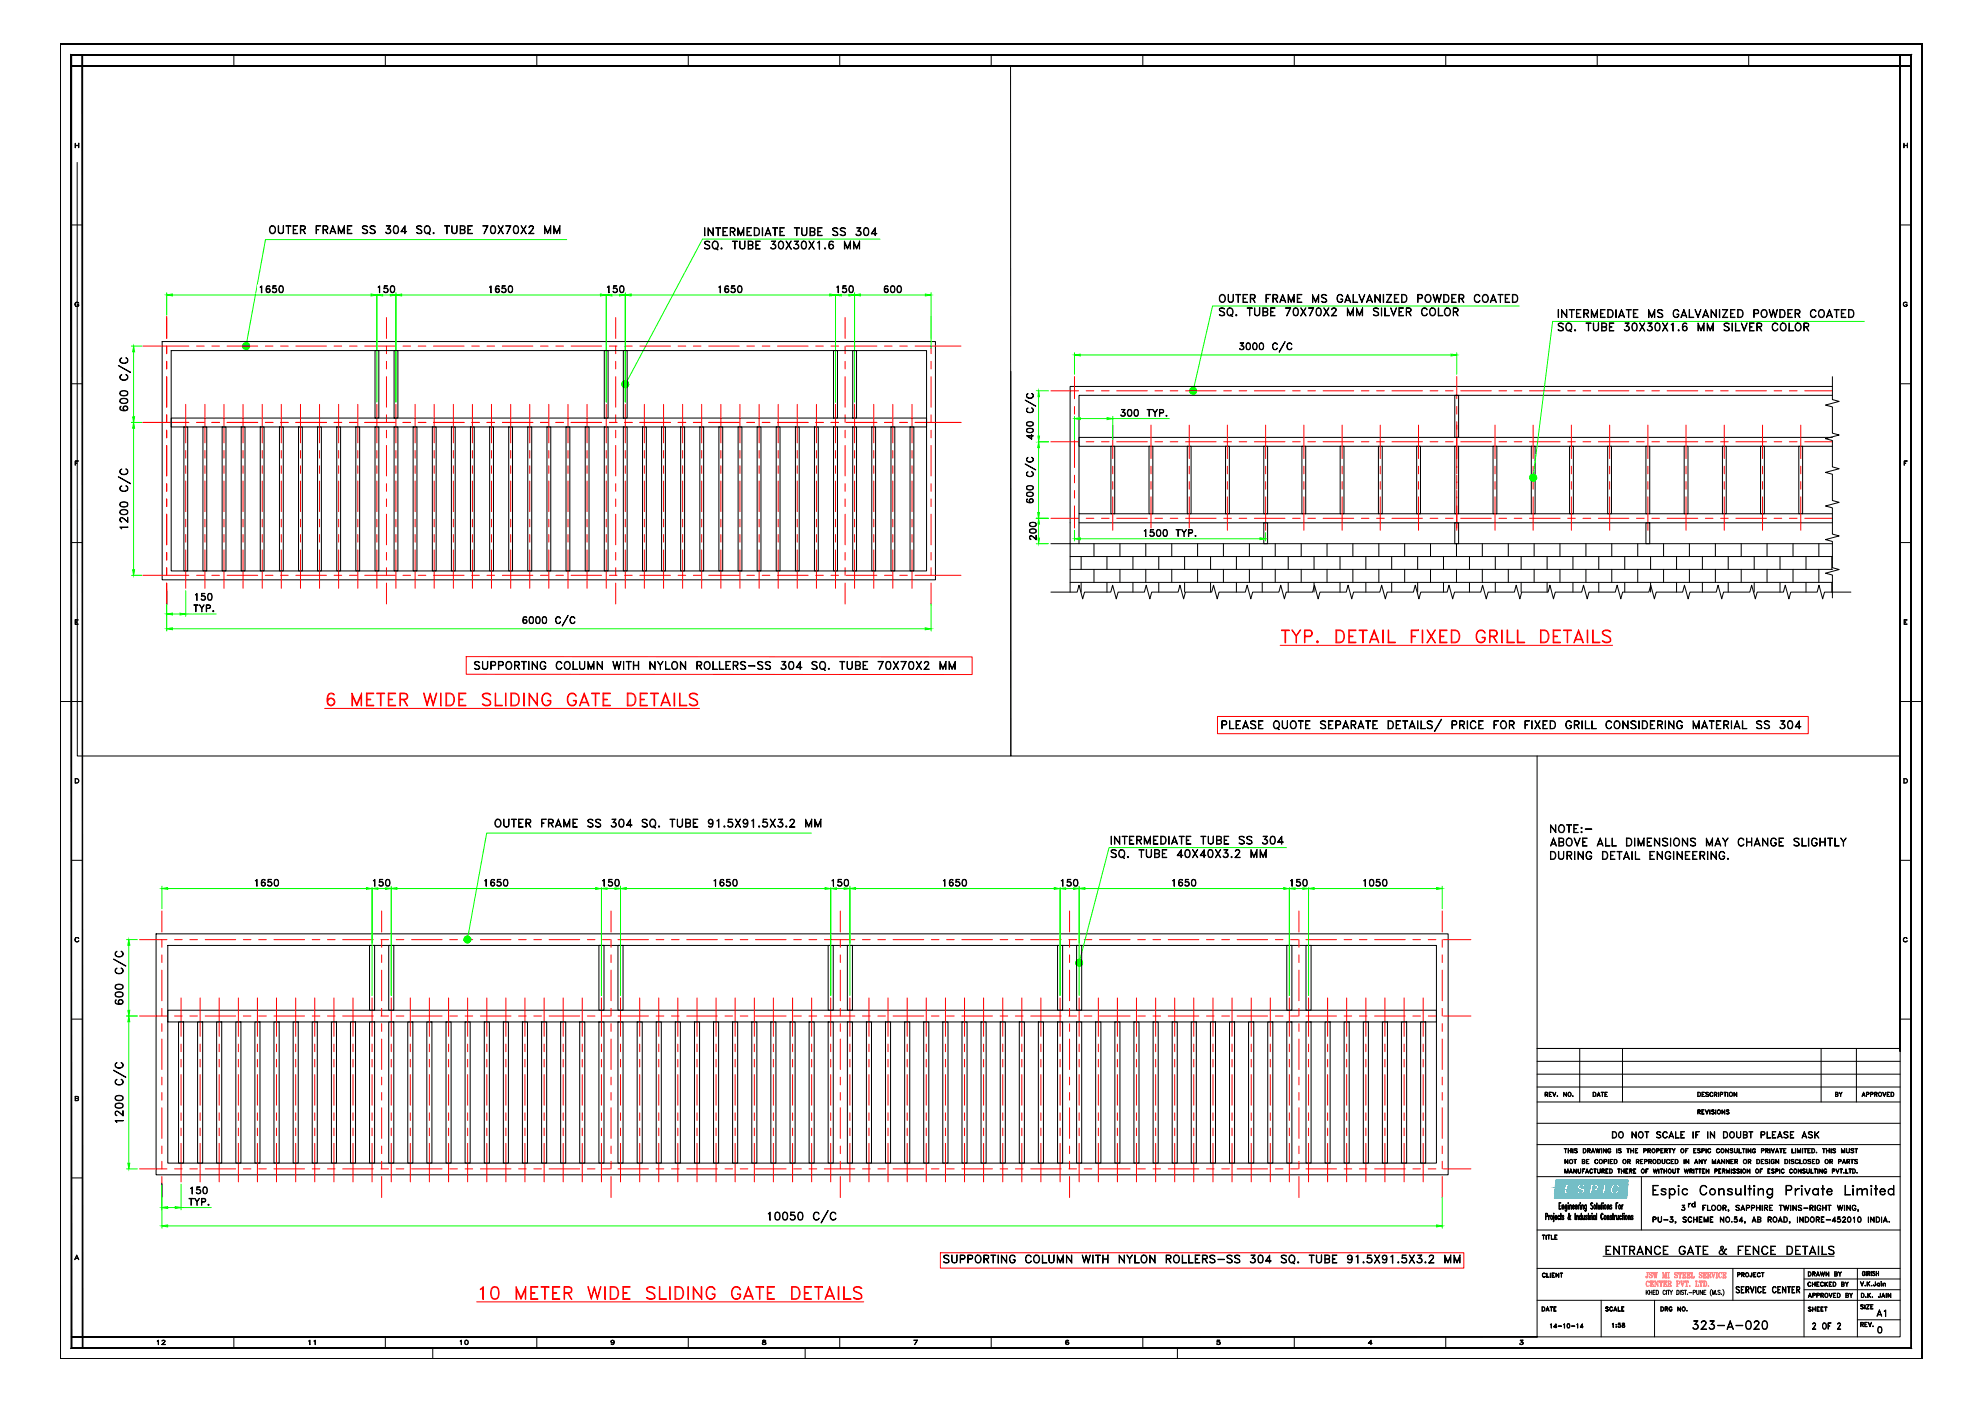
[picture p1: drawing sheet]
<svg xmlns="http://www.w3.org/2000/svg" width="594mm" height="420mm" viewBox="0 0 594 420" stroke-linecap="round" stroke-linejoin="round" font-family="sans-serif">
<!-- layer: 0 -->
<g fill="#fff" stroke="#fff" stroke-width=".3">
<path d="M365.4 88.1v7.1l90.3-7.1zM365.4 95.2l90.3-7.1v7.1z"/>
<path d="M148.2 245.4v3.1l101.2-3.1zM148.2 248.5l101.2-3.1v3.1z"/>
<path d="M34.1 318v19.6h4.1zM34.1 318h4.1v19.6z"/>
<path d="M34.1 284.7v17.2h4.1zM34.1 284.7h4.1v17.2z"/>
<path d="M229.5 363v4.2l21.8-4.2zM229.5 367.2l21.8-4.2v4.2z"/>
<path d="M332.9 250.5v7.2l53.5-7.2zM332.9 257.7l53.5-7.2v7.2z"/>
<path d="M282.7 376.1v3.2l155.5-3.2zM282.7 379.3l155.5-3.2v3.2z"/>
<path d="M56.3 355.8v5.9l7-5.9zM56.3 361.7l7-5.9v5.9z"/>
<path d="M408.2 263.5v2.5l8.3-2.5zM408.2 266l8.3-2.5v2.5z"/>
<path d="M75.8 263.5v2.5l8.3-2.5zM75.8 266l8.3-2.5v2.5z"/>
<path d="M111.2 263.5v2.5l6.3-2.5zM111.2 266l6.3-2.5v2.5z"/>
<path d="M80.5 67.4v3.2l110.8-3.2zM80.5 70.6l110.8-3.2v3.2z"/>
<path d="M35.5 140.1v19.4h4.1zM35.5 140.1h4.1v19.4z"/>
<path d="M35.5 106.7v17.2h4.1zM35.5 106.7h4.1v17.2z"/>
<path d="M211 68.1v7.1l53.6-7.1zM211 75.2l53.6-7.1v7.1z"/>
<path d="M136.6 198.1v3.1l155.5-3.1zM136.6 201.2l155.5-3.1v3.1z"/>
<path d="M57.7 177.7v6l7-6zM57.7 183.7l7-6v6z"/>
<path d="M156.2 184.6v3.5l16.7-3.5zM156.2 188.1l16.7-3.5v3.5z"/>
<path d="M144.6 263.5v2.5l8.2-2.5zM144.6 266l8.2-2.5v2.5z"/>
<path d="M179.9 263.5v2.5l6.4-2.5zM179.9 266l6.4-2.5v2.5z"/>
<path d="M213.3 263.5v2.5l8.3-2.5zM213.3 266l8.3-2.5v2.5z"/>
<path d="M248.7 263.5v2.5l6.3-2.5zM248.7 266l6.3-2.5v2.5z"/>
<path d="M282.1 263.5v2.5l8.3-2.5zM282.1 266l8.3-2.5v2.5z"/>
<path d="M317.5 263.5v2.5l6.3-2.5zM317.5 266l6.3-2.5v2.5z"/>
<path d="M350.9 263.5v2.5l8.2-2.5zM350.9 266l8.2-2.5v2.5z"/>
<path d="M386.2 263.5v2.5l6.3-2.5zM386.2 266l6.3-2.5v2.5z"/>
<path d="M77.2 85.5v2.5l8.3-2.5zM77.2 88l8.3-2.5v2.5z"/>
<path d="M112.6 85.5v2.5l6.3-2.5zM112.6 88l6.3-2.5v2.5z"/>
<path d="M146 85.5v2.5l8.2-2.5zM146 88l8.2-2.5v2.5z"/>
<path d="M181.3 85.5v2.5l6.3-2.5zM181.3 88l6.3-2.5v2.5z"/>
<path d="M214.7 85.5v2.5l8.3-2.5zM214.7 88l8.3-2.5v2.5z"/>
<path d="M250.1 85.5v2.5l6.3-2.5zM250.1 88l6.3-2.5v2.5z"/>
<path d="M264.5 85.5v2.5l6.3-2.5zM264.5 88l6.3-2.5v2.5z"/>
<path d="M371.2 102.4v3.6l16.7-3.6zM371.2 106l16.7-3.6v3.6z"/>
<path d="M307.4 136.6v14.8h3.6zM307.4 136.6h3.6v14.8z"/>
<path d="M307.4 117.5v14.7h3.6zM307.4 117.5h3.6v14.7z"/>
<path d="M308.5 156.1v6.3h2.5zM308.5 156.1h2.5v6.3z"/>
<path d="M342.3 158.6v2.5l17-2.5zM342.3 161.1l17-2.5v2.5z"/>
<path d="M335.6 122.6v2.5l14.9-2.5zM335.6 125.1l14.9-2.5v2.5z"/>
<path d="M467 92.6v7.1l90-7.1zM467 99.7l90-7.1v7.1z"/>
<path d="M366.2 215.5v4.1l195.1-4.1zM366.2 219.6l195.1-4.1v4.1z"/>
<path d="M464.7 247.1v10.9l93.3-10.9zM464.7 258l93.3-10.9v10.9z"/>
</g>
<g fill="none" stroke="#000" stroke-width=".3">
<path d="M21.4 16.5v387.7h551.7v-387.7M70.1 16.5v3.3M115.6 16.5v3.3M161 16.5v3.3M206.4 16.5v3.3M251.8 16.5v3.3M297.3 16.5v3.3M303.1 19.8v206.9h-279.9l-.1-178M342.7 16.5v3.3M388.1 16.5v3.3M433.6 16.5v3.3M479 16.5v3.3"/>
<path d="M524.4 16.5v3.3M22.5 43l.1 1.3zM22.6 43.6h1M22.6 43.7h1M23.6 43l.1 1.3zM570.9 43l.1 1.3zM571 43.6h1M571 43.7h1M572 43v1.3zM21.4 67.5h3.3M81 68a1 1 0 0 1 1.3-.1 1 1 0 0 1 .3 1.3 .91 .91 0 0 1-.9 .9 .91 .91 0 0 1-.9-.9zM81.3 67.9a.87 .87 0 0 1 1.2 .7 1.05 1.05 0 0 1-.9 1.4 1.28 1.28 0 0 1-.3-2.1z"/>
<path d="M83.4 67.7l.3 2.1 .4 .2 .7-.2 .1-2.1 .1 1.7a.81 .81 0 0 1-.8 .7 .81 .81 0 0 1-.8-.7zM85.7 67.7l1.5 .1zM86.4 67.8v2.3l.1-2.3M87.9 67.7h1.4l-1.3 .1v2.2l1.3 .1h-1.4zM88 68.8h.7l-.7 .1M90.2 68.8l1.1-.1v-.8l-1.1-.1-.1 2.3v-2.4h.9a.64 .64 0 0 1 .6 .6 .64 .64 0 0 1-.6 .6h-.8M90.8 68.9l.8 1.2-.7-1.2M94.8 67.7h1.4l-1.3 .1v2.3zM94.9 68.8h.7l-.7 .1M97 68.8l1.1-.1v-.8l-1.1-.1-.2 2.3v-2.4l1.4 .2 .1 .6-.2 .3-1.1 .1M97.5 68.9l.8 1.2-.7-1.2M99.1 69.5h1.4"/>
<path d="M99.3 69.4h1.1M99.8 67.7l.9 2.4-.9-2.1-.9 2.1zM101.4 67.7l.9 2.1 1-2.1v2.4l-.1-1.8-.9 1.8-.8-1.8-.1 1.8zM104.2 67.7h1.4l-1.3 .1v2.2l1.3 .1h-1.4zM104.3 68.8h.7l-.7 .1M108.7 68a1.06 1.06 0 0 1 1.6 0l-.6-.2-.9 .2 .1 .5 1 .4a.58 .58 0 0 1 .1 1.1 1.05 1.05 0 0 1-1.3-.2l.5 .2 .9-.2-.1-.6-1.1-.6zM110.9 68a1.08 1.08 0 0 1 1.7 0l-.6-.2-.9 .2 .1 .5 1 .4a.61 .61 0 0 1 .1 1.1 1.13 1.13 0 0 1-1.4-.2l.6 .2 .9-.2-.1-.6-1.1-.6zM115.8 69.8l.3 .2M116.3 68.6a.8 .8 0 0 1 .9 .7 .8 .8 0 0 1-.6 .9 .8 .8 0 0 1-1-.6h.2a.76 .76 0 0 0 .7 .4 .76 .76 0 0 0 .6-.5M116.7 68.7a.75 .75 0 0 1 .3 1.1l-.3 .2M117 67.8l-1.1-.1h1.2l-.8 1M117 67.7l-.8 1 .7 .1 .2 .4"/>
<path d="M118.3 67.8a.75 .75 0 0 1 1.1 .3 1.12 1.12 0 0 1 .1 1.4 1.12 1.12 0 0 1-1.2 .5 1.85 1.85 0 0 1 0-2.2zM118.3 69.8h.9M118.3 67.9h.9M118.4 67.8a1.85 1.85 0 0 0 0 2.2M119.1 67.8l.3 .9-.1 .9-.2 .4M120.3 69.4l1.6 .1h-1.7l1.3-1.8v2.4l-.1-2.1-1.1 1.5M124.9 68a1.08 1.08 0 0 1 1.6 0l-.5-.2-1 .2 .2 .5 .8 .3a.64 .64 0 0 1 .5 .7 .64 .64 0 0 1-.5 .6l-1.1-.3 .6 .2 .9-.2-.1-.6-1.1-.6zM127.5 68a1.1 1.1 0 0 1 1.5 .2 1.1 1.1 0 0 1-.2 1.6 .98 .98 0 0 1-1.3 .1 .98 .98 0 0 1-.3-1.3zM127.7 67.9a.86 .86 0 0 1 1.2 .7 1.05 1.05 0 0 1-.9 1.4 1.28 1.28 0 0 1-.3-2.1zM128.3 69.8l.6 .5zM129.9 69.8h.2l.1 .2-.2 .1zM130 69.8l.1 .2z"/>
<path d="M133.3 67.7l1.5 .1zM134 67.8v2.3l.1-2.3M135.5 67.7l.2 2.1 .5 .2 .6-.2 .2-2.1 .1 1.7a.81 .81 0 0 1-.8 .7 .81 .81 0 0 1-.8-.7zM138.1 68.8l1.2-.1v-.8l-1.2-.1v2.2l1.2-.2v-.7l-1.2-.2M138.9 68.8l.5 .3v.7l-.5 .3h-.9v-2.4l1.4 .2v.8l-.5 .2M140.3 67.7h1.4l-1.3 .1v2.2l1.3 .1h-1.4zM140.4 68.8h.7l-.7 .1M146.2 67.7l-1.1 2.4 1.3-2.4h-1.6l1.4 .1M147.4 67.8a.75 .75 0 0 1 1.1 .3 1.12 1.12 0 0 1 .1 1.4 1.12 1.12 0 0 1-1.2 .5 1.85 1.85 0 0 1 0-2.2zM147.4 69.8h.9M147.4 67.9h.9M147.5 67.8l-.3 .9 .1 .9 .2 .4"/>
<path d="M148.2 67.8a1.85 1.85 0 0 1 0 2.2M149.3 67.7l1.6 2.4zM150.8 67.7l-1.5 2.4zM153.1 67.7l-1.1 2.4 1.2-2.4h-1.6l1.5 .1M154.3 67.8a.77 .77 0 0 1 1.1 .3l.1 .6a1.01 1.01 0 0 1-.9 1.4 1.47 1.47 0 0 1-.3-2.3zM154.3 69.8h.9M154.3 67.9h.9M154.4 67.8a1.85 1.85 0 0 0 0 2.2M155.1 67.8a1.68 1.68 0 0 1 0 2.2M156.2 67.7l1.6 2.4zM157.7 67.7l-1.5 2.4zM158.6 70l1.5 .1h-1.6l1.4-1.7-.4-.6-.6 .1-.2 .4-.1-.2 .5-.4h.4l.4 .2 .1 .5-1.4 1.7"/>
<path d="M163.3 67.7l.9 2.1 1-2.1v2.4l-.2-1.8-.8 1.8-.8-1.8-.1 1.8zM166.1 67.7l.9 2.1 .9-2.1v2.4l-.1-1.8-.8 1.8-.8-1.8-.1 1.8zM211.3 68.3l.1 2.4zM211.3 72.6a1.08 1.08 0 0 1 1.6 0l-.6-.2-.9 .2 .1 .5 1 .5a.61 .61 0 0 1 .2 1 1.13 1.13 0 0 1-1.4-.2l.6 .2 .9-.2-.1-.6-1.2-.6zM212.3 68.3l1.5 2 .1-2v2.4l-1.5-2.1-.1 2.1zM213.8 72.6a1.1 1.1 0 0 1 1.6 .2 1.1 1.1 0 0 1-.2 1.6 1.1 1.1 0 0 1-1.6-.2 1.1 1.1 0 0 1 .2-1.6zM214 72.5a.82 .82 0 0 1 1.3 .7 1.05 1.05 0 0 1-.9 1.4 1.25 1.25 0 0 1-.4-2.1zM214.6 68.3l1.5 .1zM214.6 74.4l.7 .5zM215.3 68.4v2.3l.1-2.3M216.3 74.4l.3 .1-.2 .2-.2-.1zM216.3 74.5l.1 .1z"/>
<path d="M216.8 68.3h1.4l-1.3 .1v2.2l1.3 .1h-1.4zM216.9 69.4h.7l-.7 .1M219.1 69.4l1.1-.1v-.8l-1.1-.1-.1 2.3v-2.4h.9l.6 .4a.62 .62 0 0 1-.6 .8h-.8M219.7 69.5l.8 1.2-.7-1.2M219.7 72.3l1.4 .1zM220.3 72.4v2.3l.2-2.3M221.3 68.3l.9 2 .9-2v2.4l-.1-1.8-.8 1.8-.9-1.8v1.8zM221.8 72.3l.4 2.2 .5 .1 .5-.2 .1-2.1 .1 1.7a.81 .81 0 0 1-.8 .7 .81 .81 0 0 1-.8-.7zM224 68.3h1.4l-1.3 .1v2.2l1.3 .1h-1.4zM224.1 69.4h.7l-.7 .1M224.5 73.4l1.1-.1v-.8l-1.1-.1v2.2l1.1-.1v-.8l-1.1-.1M225.2 73.4l.6 .5-.1 .6-1.3 .2v-2.4l1.2 .1 .2 .7-.6 .5"/>
<path d="M226.2 68.3h.8a1.29 1.29 0 0 1 .8 1.2 1.29 1.29 0 0 1-.8 1.2h-.8zM226.3 68.4a1.13 1.13 0 0 1 1.3 .8 1.13 1.13 0 0 1-.6 1.4h-.7zM226.6 72.3h1.4l-1.2 .1v2.2l1.2 .1h-1.4zM226.8 73.4h.6l-.6 .2M228.6 68.3l.1 2.4zM229.6 70.1h1.4M229.7 70h1.2M230.3 68.3l.9 2.4-.9-2.1-.9 2.1zM231.2 74.4l.3 .2M231.7 68.3l1.5 .1zM231.8 73.2a.8 .8 0 0 1 .9 .7 .8 .8 0 0 1-.6 .9 .8 .8 0 0 1-1-.6h.1a.79 .79 0 0 0 1.4-.1M232.1 73.3l.5 .6-.1 .5-.4 .2"/>
<path d="M232.4 68.4v2.3l.1-2.3M232.5 72.4l-1.2-.1h1.3l-.8 1M232.5 72.3l-.8 1 .7 .1 .2 .4M233.8 72.4a.77 .77 0 0 1 1.1 .4 1.12 1.12 0 0 1 .1 1.3 1.12 1.12 0 0 1-1.2 .5l-.4-.9 .1-.9zM233.8 74.5h.8M233.8 72.5h.8M233.9 68.3h1.3l-1.2 .1v2.2l1.2 .1h-1.3zM233.9 72.4a1.68 1.68 0 0 0 0 2.2M234 69.4h.6l-.6 .1M234.6 72.4a1.85 1.85 0 0 1 0 2.2M235.7 72.3l1.6 2.4zM237.2 72.3l-1.5 2.4z"/>
<path d="M238.1 74.4l.3 .2M238.2 68.3l1.5 .1zM238.7 73.2a.8 .8 0 0 1 .8 .7 .8 .8 0 0 1-.6 .9 .8 .8 0 0 1-.9-.6h.1a.76 .76 0 0 0 .7 .4 .76 .76 0 0 0 .7-.5M238.9 68.4v2.3l.1-2.3M239 73.3a.75 .75 0 0 1 .4 1.1l-.4 .2M239.4 72.4l-1.2-.1h1.3l-.8 1M239.4 72.3l-.8 1 .7 .1 .2 .4M240.4 68.3l.2 2 .5 .3 .7-.3 .1-2 .1 1.7a.81 .81 0 0 1-.8 .7 .81 .81 0 0 1-.8-.7zM240.6 72.4a.75 .75 0 0 1 1.2 .4 1.12 1.12 0 0 1 .1 1.3 1.12 1.12 0 0 1-1.3 .5 1.85 1.85 0 0 1 0-2.2zM240.6 74.5h.9M240.6 72.5h.9M240.7 72.4a1.85 1.85 0 0 0 0 2.2"/>
<path d="M241.4 72.4l.4 .9-.1 .9-.3 .4M242.6 72.3l1.6 2.4zM243 69.4l1.2-.1v-.8l-1.2-.1v2.2l1.2-.1v-.8l-1.2-.2M243.8 69.4l.6 .5a.62 .62 0 0 1-.6 .8h-.9v-2.4h.9l.6 .4a.62 .62 0 0 1-.6 .8M244.1 72.3l-1.5 2.4zM245.2 68.3h1.4l-1.3 .1v2.2l1.3 .1h-1.4zM245.2 72.8l.6-.5v2.4l-.2-2.2zM245.3 69.4h.7l-.7 .1M247.3 74.5l.2-.1 .1 .2-.2 .1zM247.4 74.5l.1 .1zM248.7 74.1l.2 .4a.75 .75 0 0 0 1-.4M248.7 73.8l.5-.5 .7 .5"/>
<path d="M248.9 72.5h.9M249 72.4a1.65 1.65 0 0 0 .1 2.2M249.1 73.3l-.4 .6M249.5 73.3l.4 .6-.1 .5-.3 .2M249.7 68.6a1.08 1.08 0 0 1 1.6 0l-.6-.2-.9 .2 .1 .5 1 .4a.61 .61 0 0 1 .2 1.1 1.13 1.13 0 0 1-1.4-.3l.6 .3 .8-.3v-.5l-1.2-.6zM249.7 72.4l.2 .2a.7 .7 0 0 0-.7-.3 .7 .7 0 0 0-.5 .5 1.4 1.4 0 0 0 .5 1.9 .74 .74 0 0 0 .7-1.1 .74 .74 0 0 0-1.2 0M252 68.6a1.08 1.08 0 0 1 1.6 0l-.6-.2-.9 .2 .1 .5 1.3 .7 .1 .5a1.06 1.06 0 0 1-1.6 0l.5 .3 1-.3-.1-.5-1.2-.6zM253.2 72.3l1 2.1 .8-2.1v2.4v-1.8l-.8 1.8-.8-1.8-.2 1.8zM256 72.3l.9 2.1 .9-2.1v2.4l-.1-1.8-.8 1.8-.8-1.8-.1 1.8zM256.8 70.3l.3 .3M257.4 69.2a.81 .81 0 0 1 .8 .7 .81 .81 0 0 1-.6 .9 .81 .81 0 0 1-.9-.6h.1a.8 .8 0 0 0 1.4-.1M257.7 69.3l.5 .6-.2 .4-.3 .3"/>
<path d="M258 68.4l-1.1-.1h1.3l-.8 1M258 68.3l-.8 1 .7 .1 .3 .4M259.3 68.4a.77 .77 0 0 1 1.2 .3v.6a1 1 0 0 1-.8 1.4 1.47 1.47 0 0 1-.4-2.3zM259.3 70.5h.9M259.3 68.5h.9M259.4 68.4a1.86 1.86 0 0 0 0 2.2M260.1 68.4a1.86 1.86 0 0 1 0 2.2M261.4 70l1.6 .1h-1.7l1.2-1.8v2.4l-.1-2.1-1 1.5M569.8 67.5h3.3M22.6 90.8l.6-.2 .5 .3a.59 .59 0 0 0-.9-.2 .59 .59 0 0 0-.1 .9 .59 .59 0 0 0 .9 0l-.4-.2h.5a.64 .64 0 0 1-1 .4 .64 .64 0 0 1-.1-1zM78 86.1l.5-.4v2.1l-.1-1.9zM79.9 87.3l.5 .4 .6-.4"/>
<path d="M79.9 87l.5-.4 .6 .4M80.1 85.9h.7M80.2 85.8l-.2 .3a1.23 1.23 0 0 0 .2 1.6M80.2 86.6l-.3 .5M80.5 86.6l.5 .5-.5 .6M80.8 85.8l.2 .2-.6-.3a1.13 1.13 0 0 0-.7 1.1 1.13 1.13 0 0 0 .8 1 .66 .66 0 0 0 .5-1 .66 .66 0 0 0-1.1 0M81.7 87.5l.3 .2M82.5 86.5a.65 .65 0 0 1 .4 .6 .65 .65 0 0 1-.4 .6M82.9 86.9l-.4-.4-.8 .1 .2-.9h.9l-.9 .1v.7a.72 .72 0 0 1 1 .1 .72 .72 0 0 1-.2 1.1 .72 .72 0 0 1-1.1-.3l.3 .2a.75 .75 0 0 0 1-.3M83.9 85.8a.73 .73 0 0 1 1 .3l.1 .5a.89 .89 0 0 1-.8 1.2 1.34 1.34 0 0 1-.3-2zM83.9 87.6h.8M83.9 85.9h.8"/>
<path d="M84 85.8l-.3 .8 .3 1.1M84.6 85.8l.3 .8-.3 1.1M113.4 86.1l.5-.4v2.1l-.1-1.9zM115.1 87.5l.3 .2M115.9 86.5a.65 .65 0 0 1 .4 .6 .65 .65 0 0 1-.4 .6M116.3 86.9l-.4-.4-.8 .1 .2-.9h.9l-.9 .1v.7a.72 .72 0 0 1 1 .1 .72 .72 0 0 1-.2 1.1 .72 .72 0 0 1-1.1-.3l.3 .2a.75 .75 0 0 0 1-.3M117.3 85.8a.73 .73 0 0 1 1 .3l.1 .5a.89 .89 0 0 1-.8 1.2 1.34 1.34 0 0 1-.3-2zM117.3 87.6h.8M117.3 85.9h.8M117.4 85.8l-.3 .8 .3 1.1M118 85.8l.3 .8-.3 1.1M146.8 86.1l.5-.4v2.1l-.1-1.9z"/>
<path d="M148.7 87.3l.4 .4 .4-.1 .2-.3M148.7 87l.4-.4 .4 .1 .2 .3M148.8 85.9h.8M149 85.8l-.3 .3a1.3 1.3 0 0 0 .3 1.6M149 86.6l-.3 .5M149.3 86.6l.4 .5-.1 .4-.3 .2M149.5 85.8l.2 .2-.1-.2a.68 .68 0 0 0-.9 .3 1 1 0 0 0-.3 1 1 1 0 0 0 .9 .7 .65 .65 0 0 0 .4-1 .65 .65 0 0 0-1 0M150.5 87.5l.3 .2M151.3 86.5a.62 .62 0 0 1 .4 .6 .62 .62 0 0 1-.4 .6M151.7 86.9a.79 .79 0 0 0-1.2-.3l.1-.9h1l-.9 .1-.1 .7a.74 .74 0 0 1 1.1 .1 .74 .74 0 0 1-.3 1.1 .74 .74 0 0 1-1-.3l.2 .2a.81 .81 0 0 0 1.1-.3M152.7 85.8l.4-.1a1.13 1.13 0 0 1 .7 1.1 1.13 1.13 0 0 1-.8 1 1.34 1.34 0 0 1-.3-2zM152.7 87.6h.7"/>
<path d="M152.7 85.9h.7M152.8 85.8l-.3 .8 .3 1.1M153.4 85.8l.3 .8-.3 1.1M182.1 86.1l.6-.4v2.1l-.2-1.9zM183.9 87.5l.3 .2M184.7 86.5a.62 .62 0 0 1 .4 .6 .62 .62 0 0 1-.4 .6M185.1 86.9a.79 .79 0 0 0-1.2-.3l.1-.9h1l-.9 .1-.1 .7a.74 .74 0 0 1 1.1 .1 .74 .74 0 0 1-.3 1.1 .74 .74 0 0 1-1-.3l.2 .2a.81 .81 0 0 0 1.1-.3M186.1 85.8l.4-.1a1.13 1.13 0 0 1 .7 1.1 1.13 1.13 0 0 1-.8 1 1.34 1.34 0 0 1-.3-2zM186.1 87.6h.7M186.1 85.9h.7M186.2 85.8l-.3 .8 .3 1.1M186.8 85.8l.3 .8-.3 1.1"/>
<path d="M215.5 86.1l.6-.4v2.1l-.2-1.9zM217.4 87.3l.5 .4 .6-.4M217.4 87l.5-.4 .6 .4M217.6 85.9h.8M217.7 85.8l-.2 .3a1.3 1.3 0 0 0 .3 1.6M217.8 86.6l-.4 .5M218.1 86.6l.4 .5-.4 .6M218.3 85.8l.2 .2-.6-.3a1.13 1.13 0 0 0-.6 1.1 1.13 1.13 0 0 0 .7 1 .66 .66 0 0 0 .5-1 .66 .66 0 0 0-1.1 0M219.3 87.5l.3 .2M220.1 86.5a.65 .65 0 0 1 .4 .6 .65 .65 0 0 1-.4 .6M220.5 86.9l-.5-.4-.7 .1 .1-.9h1l-.9 .1-.1 .7a.72 .72 0 0 1 1 .1 .72 .72 0 0 1-.2 1.1 .72 .72 0 0 1-1-.3l.2 .2a.75 .75 0 0 0 1.1-.3M221.4 85.8a.73 .73 0 0 1 1 .3l.1 .5a.89 .89 0 0 1-.8 1.2 1.34 1.34 0 0 1-.3-2z"/>
<path d="M221.4 87.6h.8M221.4 85.9h.8M221.6 85.8l-.3 .8 .3 1.1M222.2 85.8l.2 .8-.2 1.1M250.9 86.1l.5-.4v2.1l-.1-1.9zM252.7 87.5l.3 .2M253.5 86.5a.65 .65 0 0 1 .4 .6 .65 .65 0 0 1-.4 .6M253.9 86.9l-.5-.4-.7 .1 .1-.9h1l-.9 .1-.1 .7a.72 .72 0 0 1 1 .1 .72 .72 0 0 1-.2 1.1 .72 .72 0 0 1-1-.3l.2 .2a.75 .75 0 0 0 1.1-.3M254.8 85.8a.73 .73 0 0 1 1 .3l.1 .5a.89 .89 0 0 1-.8 1.2 1.34 1.34 0 0 1-.3-2zM254.8 87.6h.8M254.8 85.9h.8M255 85.8l-.3 .8 .3 1.1"/>
<path d="M255.6 85.8l.2 .8-.2 1.1M265.2 87.3l.6 .4 .5-.4M265.2 87l.6-.4 .5 .4M265.5 85.9h.7M265.5 85.8l-.2 .3a1.3 1.3 0 0 0 .3 1.6M265.6 86.6l-.4 .5M265.9 86.6l.4 .5-.1 .4-.3 .2M266.1 85.8l.2 .2-.5-.3a1.13 1.13 0 0 0-.7 1.1 1.13 1.13 0 0 0 .7 1 .65 .65 0 0 0 .5-1 .65 .65 0 0 0-1.1 0M267.3 85.8l.5-.1a1.13 1.13 0 0 1 .6 1.1 1.13 1.13 0 0 1-.8 1 1.34 1.34 0 0 1-.3-2zM267.3 87.6h.8M267.3 85.9h.8M267.4 85.8l-.3 .8 .3 1.1"/>
<path d="M268 85.8l.3 .8-.3 1.1M269.3 85.8a.68 .68 0 0 1 .9 .3l.2 .5a.96 .96 0 0 1-.8 1.2 1.34 1.34 0 0 1-.3-2zM269.3 87.6h.8M269.3 85.9h.8M269.4 85.8l-.3 .8 .3 1.1M269.9 85.8l.3 .8-.3 1.1M365.7 92.7a1.06 1.06 0 0 1 1.6 0l-.6-.3-1 .3 .2 .4 1 .5a.58 .58 0 0 1 .1 1 1.05 1.05 0 0 1-1.3-.2l.5 .2 .9-.2-.2-.7-1-.5zM365.9 88.6a1 1 0 0 1 1.3-.1 1 1 0 0 1 .3 1.3 .98 .98 0 0 1-1.3 .9 .98 .98 0 0 1-.5-1.5zM366.1 88.5a.79 .79 0 0 1 1.3 .7 .97 .97 0 0 1-.9 1.4 1.2 1.2 0 0 1-.4-2.1zM368.2 92.7a1 1 0 0 1 1.3-.2 1 1 0 0 1 .3 1.3 .91 .91 0 0 1-.9 1 .91 .91 0 0 1-1-1zM368.3 88.3l.2 2.1 .5 .2 .7-.2 .1-2.1 .1 1.7a.81 .81 0 0 1-.8 .7 .81 .81 0 0 1-.8-.7zM368.4 92.5a.87 .87 0 0 1 1.3 .7 1.05 1.05 0 0 1-.9 1.4 1.28 1.28 0 0 1-.4-2.1z"/>
<path d="M369 94.4l.7 .5zM370.6 88.3l1.5 .1zM370.6 94.5l.2-.1 .1 .2-.2 .1zM370.7 94.5l.1 .1zM371.2 88.4v2.3l.2-2.3M372.8 88.3h1.3l-1.2 .1v2.2l1.2 .1h-1.3zM372.9 89.4h.7l-.7 .2M374 92.3l1.5 .1zM374.7 92.4v2.3l.1-2.3M375.1 89.4h1.1v-.9l-1.1-.1-.2 2.3v-2.4h1l.4 .2v.9l-1.2 .2M375.6 89.6l.8 1.1-.7-1.1M376.2 92.3l.1 1.8a.69 .69 0 0 0 .7 .5 .69 .69 0 0 0 .7-.5v-1.8l.1 1.8a.81 .81 0 0 1-.8 .6 .81 .81 0 0 1-.8-.6z"/>
<path d="M378.8 93.5l1.2-.2v-.8l-1.2-.1v2.2l1.2-.1v-.8l-1.2-.1M379.6 88.3h1.4l-1.2 .1v2.3zM379.6 93.5a.64 .64 0 0 1 .6 .6 .64 .64 0 0 1-.6 .6h-.9v-2.4h.9a.64 .64 0 0 1 .6 .6 .64 .64 0 0 1-.6 .7M379.8 89.4h.6l-.6 .2M381 92.3h1.4l-1.3 .1v2.2l1.3 .1h-1.4zM381.1 93.5h.7l-.7 .1M381.8 89.4h1.2v-.9l-1.2-.1-.1 2.3v-2.4l1.3 .1 .2 .4-.1 .6-1.3 .2M382.4 89.6l.8 1.1-.7-1.1M384 90.2h1.3M384.1 90h1.2M384.7 88.3l.9 2.4-.9-2.1-.9 2.1zM386.3 88.3l.9 2.1 .9-2.1v2.4l-.1-1.8-.8 1.8-.8-1.8-.1 1.8z"/>
<path d="M387 92.3l-1.2 2.4 1.3-2.4h-1.6l1.5 .1M388.1 92.4a.8 .8 0 0 1 1.2 .4l.1 .5a1.07 1.07 0 0 1-.7 1.4h-.2a1.52 1.52 0 0 1-.4-2.3zM388.1 94.5h.9M388.1 92.5h.9M388.2 92.4a1.85 1.85 0 0 0 0 2.2M388.9 92.4a1.68 1.68 0 0 1 0 2.2M389 88.3h1.4l-1.2 .1v2.2l1.2 .1h-1.4zM389.2 89.4h.6l-.6 .2M390 92.3l1.7 2.4zM391.6 92.3l-1.6 2.4zM393.6 88.3l.9 2.1 1-2.1v2.4l-.2-1.8-.8 1.8-.8-1.8-.1 1.8zM393.9 92.3l-1.2 2.4 1.3-2.4h-1.6l1.5 .1"/>
<path d="M395 92.4a.77 .77 0 0 1 1.1 .4 1.12 1.12 0 0 1 .1 1.3 1.12 1.12 0 0 1-1.2 .5l-.3-.9v-.9zM395 94.5h.9M395 92.5h.9M395.1 92.4a1.68 1.68 0 0 0 0 2.2M395.8 92.4a1.85 1.85 0 0 1 0 2.2M396.3 88.6a1.06 1.06 0 0 1 1.6 0l-.6-.2-.9 .2 .1 .5 1.2 .7 .2 .6a1.08 1.08 0 0 1-1.6 0l.5 .2 .9-.2-.1-.6-1.1-.6zM396.9 92.3l1.7 2.4zM398.4 92.3l-1.5 2.4zM399.4 94.6l1.4 .1h-1.6l1.4-1.7-.1-.5h-.9l-.2 .4v-.4l.8-.2 .4 .2v.7l-1.2 1.5M401.2 88.6a.82 .82 0 0 1 .8-.3 .82 .82 0 0 1 .7 .6 .84 .84 0 0 0-1-.5 .84 .84 0 0 0-.6 .8v.6a.8 .8 0 0 0 .6 .8 .8 .8 0 0 0 .9-.4v-.4l-.5-.1h.6a.86 .86 0 0 1-.8 1.1 .86 .86 0 0 1-.9-1zM403.5 90.2h1.4M403.6 90h1.1"/>
<path d="M404.1 92.3l.8 2.1 1-2.1v2.4l-.1-1.8-.9 1.8-.8-1.8v1.8zM404.1 88.3l1 2.4-1-2.1-.8 2.1zM405.8 88.3l.1 2.3 1.2 .1h-1.3zM406.8 92.3l.9 2.1 .9-2.1v2.4l-.1-1.8-.8 1.8-.8-1.8-.1 1.8zM407.5 88.3l.9 2.1 .9-2.1-.9 2.4zM410 90.2h1.4M410.1 90h1.2M410.7 88.3l.9 2.4-.9-2.1-.9 2.1zM412.1 92.4a1.13 1.13 0 0 1 1.4 .3l-.6-.3-.9 .3 .1 .4 1 .5a.58 .58 0 0 1 .1 1 1.05 1.05 0 0 1-1.4-.2l.6 .2 .9-.2-.2-.7-1.1-.6-.2-.4zM412.3 88.3l1.5 2.1 .1-2.1v2.4l-1.5-2.1-.1 2.1zM414.3 92.3v2.4zM414.8 88.3l.1 2.4z"/>
<path d="M415.3 92.3l.1 2.3 1.3 .1h-1.4zM417 92.3l.9 2.1 .9-2.1-.9 2.4zM417.2 88.4l-1.5-.1h1.7l-1.5 2.4M417.2 88.3l-1.5 2.4h1.7l-1.5-.1M418.2 88.3h1.3l-1.2 .1v2.2l1.2 .1h-1.3zM418.3 89.4h.7l-.7 .2M419.5 92.3h1.4l-1.3 .1v2.2l1.3 .1h-1.4zM419.6 93.5h.7l-.7 .1M420.3 88.3h.8a1.29 1.29 0 0 1 .9 1.2 1.29 1.29 0 0 1-.9 1.2h-.8zM420.4 88.4a1.13 1.13 0 0 1 1.4 .8 1.13 1.13 0 0 1-.7 1.4h-.7zM421.8 93.5l1.2-.2v-.8l-1.2-.1-.1 2.3v-2.4l1.4 .2 .1 .6-.2 .4-1.2 .1M422.4 93.6l.8 1.1-.7-1.1"/>
<path d="M425.3 89.4h1.1a.6 .6 0 0 0-.2-1h-.9l-.2 2.3v-2.4l1.3 .1 .2 .4-.1 .6-.3 .2h-.9M426.5 92.7a.85 .85 0 0 1 .8-.4 .85 .85 0 0 1 .7 .6 .85 .85 0 0 0-.9-.5 .85 .85 0 0 0-.7 .8 1 1 0 0 0 1 1.4l.6-.5a.89 .89 0 0 1-1 .6 .89 .89 0 0 1-.7-.9zM427.6 88.6a1.1 1.1 0 0 1 1.5 .2 1.1 1.1 0 0 1-.2 1.6 1.1 1.1 0 0 1-1.5-.2 1.1 1.1 0 0 1 .2-1.6zM427.8 88.5a.82 .82 0 0 1 1.2 .7 1.01 1.01 0 0 1-.9 1.4 1.25 1.25 0 0 1-.3-2.1zM428.9 92.7a1 1 0 0 1 1.3-.2 1 1 0 0 1 .3 1.3 .91 .91 0 0 1-.9 1 .91 .91 0 0 1-.9-1zM429.2 92.5a.87 .87 0 0 1 1.2 .7 1.05 1.05 0 0 1-.9 1.4 1.28 1.28 0 0 1-.3-2.1zM429.7 88.3l.7 2.1 .6-2.1 .6 2.1 .7-2.1-.7 2.4-.6-2.1-.6 2.1zM431.3 92.3l.1 2.3 1.3 .1h-1.4zM432.9 88.3h.8a1.29 1.29 0 0 1 .9 1.2 1.29 1.29 0 0 1-.9 1.2h-.8zM433.1 88.4a1.13 1.13 0 0 1 1.3 .8 1.13 1.13 0 0 1-.7 1.4h-.6zM433.6 92.4a1.15 1.15 0 0 1 1.4 .5 1.15 1.15 0 0 1-.3 1.5 1.1 1.1 0 0 1-1.5-.2 1.1 1.1 0 0 1 .2-1.5zM433.6 92.5a.86 .86 0 0 1 1.3 .7 1.05 1.05 0 0 1-1 1.4 1.28 1.28 0 0 1-.3-2.1z"/>
<path d="M435.3 88.3h1.4l-1.2 .1v2.2l1.2 .1h-1.4zM435.5 89.4h.6l-.6 .2M435.9 93.5l1.2-.2v-.8l-1.2-.1-.1 2.3v-2.4l1.4 .2 .1 .6-.2 .4-1.2 .1M436.5 93.6l.8 1.1-.7-1.1M437.6 89.4h1.2v-.9l-1.2-.1-.1 2.3v-2.4h.9l.6 .5a.62 .62 0 0 1-.6 .8h-.8M438.2 89.6l.8 1.1-.7-1.1M442.3 88.6a.82 .82 0 0 1 .9-.3 .82 .82 0 0 1 .6 .6 .84 .84 0 0 0-.9-.5 .84 .84 0 0 0-.7 .8 1.02 1.02 0 0 0 1.1 1.4l.5-.4a.88 .88 0 0 1-1 .5 .88 .88 0 0 1-.7-.9zM445 88.4a1.15 1.15 0 0 1 1.3 .5 1.15 1.15 0 0 1-.2 1.5 .98 .98 0 0 1-1.3 .1 .98 .98 0 0 1-.3-1.3zM445 88.5a.82 .82 0 0 1 1.2 .7 1.01 1.01 0 0 1-.9 1.4 1.25 1.25 0 0 1-.3-2.1zM447.2 90.2h1.3M447.3 90h1.1M447.8 88.3l1 2.4-1-2.1-.9 2.1z"/>
<path d="M449.2 88.3l1.5 .1zM449.9 88.4v2.3l.1-2.3M451.4 88.3h1.3l-1.2 .1v2.2l1.2 .1h-1.3zM451.5 89.4h.7l-.7 .2M453.5 88.3h.8a1.29 1.29 0 0 1 .9 1.2 1.29 1.29 0 0 1-.9 1.2h-.8zM453.7 88.4a1.18 1.18 0 0 1 1.3 .6 1.18 1.18 0 0 1-.3 1.5l-1 .1zM467.3 92.8l.1 2.4zM467.3 97.2a1.06 1.06 0 0 1 1.6 0l-.6-.2-.9 .2 .1 .4 1 .5a.58 .58 0 0 1 .1 1 1.05 1.05 0 0 1-1.3-.2l.5 .2 .9-.2-.2-.7-1-.4zM468.3 92.8l1.5 2.1 .1-2.1v2.4l-1.5-2-.1 2zM469.8 97.2a1 1 0 0 1 1.3-.1 1 1 0 0 1 .3 1.2 .91 .91 0 0 1-.9 1 .91 .91 0 0 1-1-1zM470 97.1a.87 .87 0 0 1 1.3 .7 1.05 1.05 0 0 1-.9 1.3 1.28 1.28 0 0 1-.4-2zM470.6 92.8l1.5 .1z"/>
<path d="M470.6 98.9l.7 .6zM471.3 92.9v2.3l.1-2.3M472.2 99l.2-.1 .1 .2-.2 .2zM472.3 99l.1 .1zM472.8 92.8h1.3l-1.3 .1v2.2l1.3 .1h-1.3zM472.8 94h.8l-.8 .1M475.1 94l1.1-.1v-.8l-1.1-.2-.2 2.3v-2.4h1l.4 .3v.8l-1.2 .2M475.6 94.1l.8 1.1-.7-1.1M475.6 96.8l1.5 .2zM476.3 97v2.3l.1-2.3M477.2 92.8l.9 2.1 1-2.1v2.4l-.2-1.8-.8 1.8-.8-1.8-.1 1.8zM477.8 96.8l.1 1.8a.69 .69 0 0 0 .7 .5 .69 .69 0 0 0 .7-.5v-1.8l.1 1.8a.81 .81 0 0 1-.8 .7 .81 .81 0 0 1-.8-.7z"/>
<path d="M480 92.8h1.4l-1.3 .1v2.2l1.3 .1h-1.4zM480.1 94h.7l-.7 .1M480.4 98l1.2-.1v-.8l-1.2-.1v2.1l1.2-.1v-.8l-1.2-.1M481.2 98a.64 .64 0 0 1 .6 .6 .64 .64 0 0 1-.6 .7h-.9v-2.5h.9a.64 .64 0 0 1 .6 .7 .64 .64 0 0 1-.6 .6M482.2 92.8h.8a1.29 1.29 0 0 1 .8 1.2 1.29 1.29 0 0 1-.8 1.2h-.8zM482.2 92.9h.8a1.18 1.18 0 0 1 .7 1.1 1.18 1.18 0 0 1-.7 1.1h-.8zM482.6 96.8h1.4l-1.3 .2v2.1l1.3 .2h-1.4zM482.7 98h.7l-.7 .1M484.6 92.8l.1 2.4zM485.6 94.7h1.3M485.7 94.6h1.2M486.3 92.8l.9 2.4-.9-2-.9 2z"/>
<path d="M487.2 98.9l.3 .2M487.7 92.8l1.4 .1zM487.8 97.8a.8 .8 0 0 1 .8 .6 .8 .8 0 0 1-.6 .9 .8 .8 0 0 1-.9-.5h.1a.76 .76 0 0 0 .7 .3 .76 .76 0 0 0 .7-.4M488.1 97.9a.77 .77 0 0 1 .4 1l-.4 .2M488.3 92.9v2.3l.2-2.3M488.5 97l-1.2-.2h1.3l-.8 1.1M488.5 96.8l-.8 1.1 .6 .1 .3 .3M489.7 97a.8 .8 0 0 1 1.2 .3l.1 .6a1.07 1.07 0 0 1-.7 1.4h-.2a1.52 1.52 0 0 1-.4-2.3zM489.7 99h.9M489.7 97.1h.9M489.8 92.8h1.4l-1.2 .1v2.2l1.2 .1h-1.4zM489.8 97a1.85 1.85 0 0 0 0 2.1"/>
<path d="M490 94h.6l-.6 .1M490.5 97a1.68 1.68 0 0 1 0 2.1M491.7 96.8l1.6 2.5zM493.2 96.8l-1.5 2.5zM494.1 98.9l.3 .2M494.4 92.8l.9 2.1 1-2.1v2.4l-.2-1.8-.8 1.8-.8-1.8-.1 1.8zM494.7 97.8a.8 .8 0 0 1 .8 .6 .8 .8 0 0 1-.6 .9 .8 .8 0 0 1-.9-.5h.1a.79 .79 0 0 0 1.4-.1M495 97.9l.5 .6-.2 .4-.3 .2M495.3 97l-1.1-.2h1.3l-.8 1.1M495.3 96.8l-.8 1.1 .7 .1 .3 .3M496.6 97a.77 .77 0 0 1 1.1 .3 1.12 1.12 0 0 1 .1 1.3 1.12 1.12 0 0 1-1.2 .5 1.86 1.86 0 0 1 0-2.1zM496.6 99h.9"/>
<path d="M496.6 97.1h.9M496.7 97l-.3 .9 .1 .9 .2 .3M497.1 93.2a1.06 1.06 0 0 1 1.6 0l-.6-.3-1 .3 .2 .4 1 .5a.58 .58 0 0 1 .1 1 1.05 1.05 0 0 1-1.3-.2l.5 .2 .9-.2-.1-.6-1.1-.5zM497.4 97a1.85 1.85 0 0 1 0 2.1M498.5 96.8l1.7 2.5zM500 96.8l-1.5 2.5zM501.2 97.3l.6-.5v2.5l-.2-2.2zM502 93.2a.82 .82 0 0 1 .8-.4 .82 .82 0 0 1 .7 .6 .84 .84 0 0 0-1-.5 .84 .84 0 0 0-.7 .9v.5a.8 .8 0 0 0 .7 .8 .8 .8 0 0 0 .9-.4v-.4l-.5-.1h.6a.86 .86 0 0 1-.8 1.1 .86 .86 0 0 1-.9-1zM503.2 99l.3-.1 .1 .2-.2 .2zM503.4 99l.1 .1zM504.3 94.7h1.4M504.4 94.6h1.1"/>
<path d="M504.6 98.7l.6 .4 .5-.1 .2-.3M504.6 98.3l.6-.4 .5 .1 .2 .3M504.9 97.1h.9M505 92.8l.9 2.4-.9-2-1 2zM505 97a1.57 1.57 0 0 0 .1 2.1M505.1 97.9l-.5 .6M505.4 97.9a.75 .75 0 0 1 .4 1l-.4 .2M505.7 97l.2 .2a.69 .69 0 0 0-1-.2l-.3 .3a1.46 1.46 0 0 0 .6 2 .75 .75 0 0 0 .7-1.1 .75 .75 0 0 0-1.3-.1M506.5 92.8l.2 2.3 1.2 .1h-1.4zM508.3 92.8l.9 2.1 .9-2.1-.9 2.4zM509.2 96.8l.9 2.1 .9-2.1v2.5l-.1-1.9-.8 1.9-.8-1.9-.1 1.9zM510.8 94.7h1.4"/>
<path d="M510.9 94.6h1.1M511.5 92.8l.9 2.4-.9-2-.9 2zM512 96.8l.9 2.1 .9-2.1v2.5l-.1-1.9-.8 1.9-.9-1.9v1.9zM513.1 92.8l1.5 2.1 .1-2.1v2.4l-1.5-2-.1 2zM515.6 92.8l.1 2.4zM517 97.2a1.06 1.06 0 0 1 1.6 0l-.6-.2-.9 .2 .1 .4 1.1 .5a.58 .58 0 0 1 .1 1 1.05 1.05 0 0 1-1.4-.2l.6 .2 .9-.2-.2-.7-1.1-.4zM518 92.9l-1.5-.1h1.6l-1.4 2.4M518 92.8l-1.5 2.4h1.6l-1.4-.1M519 92.8h1.3l-1.2 .1v2.2l1.2 .1h-1.3zM519.1 94h.7l-.7 .1M519.4 96.8l.1 2.5zM520.4 96.8l.2 2.3 1.2 .2h-1.4z"/>
<path d="M521.1 92.8h.8a1.29 1.29 0 0 1 .8 1.2 1.29 1.29 0 0 1-.8 1.2h-.8zM521.2 92.9a1.18 1.18 0 0 1 1.4 .7 1.18 1.18 0 0 1-.3 1.4l-1.1 .1zM522.2 96.8l.9 2.1 .9-2.1-.9 2.5zM524.7 96.8h1.4l-1.3 .2v2.1l1.3 .2h-1.4zM524.8 98h.7l-.7 .1M526.1 94l1.1-.1v-.8l-1.1-.2-.2 2.3v-2.4h1.1l.3 .3v.8l-1.2 .2M527 98l1.1-.1v-.8l-1.1-.1-.1 2.3v-2.5h.9a.64 .64 0 0 1 .6 .7 .64 .64 0 0 1-.6 .6h-.8M527.5 98.1l.8 1.2-.6-1.2M528.3 93.2a1.1 1.1 0 0 1 1.6 .2 1.1 1.1 0 0 1-.2 1.5 1.1 1.1 0 0 1-1.5-.2 1.1 1.1 0 0 1 .1-1.5zM528.6 93.1a.82 .82 0 0 1 1.2 .7 1.01 1.01 0 0 1-.9 1.3 1.25 1.25 0 0 1-.3-2zM530.5 92.8l.7 2.1 .6-2.1 .6 2.1 .6-2.1-.6 2.4-.6-2-.6 2zM531.7 97.2a.85 .85 0 0 1 .8-.4 .85 .85 0 0 1 .7 .6 .85 .85 0 0 0-1-.4 .85 .85 0 0 0-.6 .8 1 1 0 0 0 1 1.3l.6-.4a.89 .89 0 0 1-1 .6 .89 .89 0 0 1-.8-1z"/>
<path d="M533.7 92.8h.8a1.29 1.29 0 0 1 .9 1.2 1.29 1.29 0 0 1-.9 1.2h-.8zM533.9 92.9a1.13 1.13 0 0 1 1.3 .8 1.13 1.13 0 0 1-.7 1.4h-.6zM534.1 97.2a1 1 0 0 1 1.3-.1 1 1 0 0 1 .3 1.2 .91 .91 0 0 1-.9 1 .91 .91 0 0 1-.9-1zM534.3 97.1a.83 .83 0 0 1 1.2 .7 1 1 0 0 1-.8 1.3 1.28 1.28 0 0 1-.4-2zM536.1 92.8h1.4l-1.2 .1v2.2l1.2 .1h-1.4zM536.3 94h.6l-.6 .1M536.5 96.8l.1 2.3 1.3 .2h-1.4zM538.4 94l1.2-.1v-.8l-1.2-.2-.1 2.3v-2.4h.9l.6 .5a.62 .62 0 0 1-.6 .8h-.8M538.6 97.2a1.1 1.1 0 0 1 1.5 .2 1.1 1.1 0 0 1-.2 1.5 1.1 1.1 0 0 1-1.5-.2 1.1 1.1 0 0 1 .2-1.5zM538.8 97.1a.86 .86 0 0 1 1.2 .7 1.05 1.05 0 0 1-.9 1.3 1.28 1.28 0 0 1-.3-2zM539 94.1l.8 1.1-.7-1.1M541 98l1.2-.1v-.8l-1.2-.1v2.3v-2.5l1.3 .3 .1 .5-.2 .4-1.2 .1"/>
<path d="M541.6 98.1l.8 1.2-.6-1.2M543.1 93.2a.82 .82 0 0 1 .8-.4 .82 .82 0 0 1 .7 .6 .84 .84 0 0 0-.9-.5 .84 .84 0 0 0-.7 .9 1.02 1.02 0 0 0 1.1 1.3l.5-.4a.88 .88 0 0 1-1 .5 .88 .88 0 0 1-.7-.9zM545.5 93.2a1 1 0 0 1 1.3-.2 1 1 0 0 1 .3 1.3 .98 .98 0 0 1-1.2 .9 .98 .98 0 0 1-.6-1.4zM545.7 93.1a.82 .82 0 0 1 1.3 .7 .97 .97 0 0 1-.9 1.3 1.23 1.23 0 0 1-.4-2zM547.9 94.7h1.4M548.1 94.6h1.1M548.6 92.8l1 2.4-1-2-.9 2zM550 92.8l1.5 .1zM550.7 92.9v2.3l.1-2.3M552.2 92.8h1.4l-1.3 .1v2.2l1.3 .1h-1.4zM552.3 94h.7l-.7 .1M554.3 92.8h.8a1.29 1.29 0 0 1 .9 1.2 1.29 1.29 0 0 1-.9 1.2h-.8z"/>
<path d="M554.5 92.9a1.19 1.19 0 0 1 1.3 .7 1.19 1.19 0 0 1-.3 1.4l-1 .1zM570.9 90.8l.7-.2 .4 .3a.6 .6 0 0 0-.9-.2 .6 .6 0 0 0-.2 .9 .6 .6 0 0 0 .9 .1l.1-.3h-.3h.4v.2a.65 .65 0 0 1-1 .2 .65 .65 0 0 1-.1-1zM21.4 115.1h3.3M35.5 109.6l3.6 2.1zM36.1 119.8l.9-.3a1 1 0 0 1 1.3 .8 1.4 1.4 0 0 1-2.4 0zM36.1 119.9a1.92 1.92 0 0 1 2.2 0M36.1 117.5a1.92 1.92 0 0 1 2.2 0 .86 .86 0 0 1-.4 1.1l-.6 .1a1.07 1.07 0 0 1-1.4-.6zM36.1 118.3a1.75 1.75 0 0 0 2.2 0M36.1 117.6a1.92 1.92 0 0 1 2.2 0M36.1 112.7l.4-.4a.84 .84 0 0 0-.5 1 .84 .84 0 0 0 .9 .6 1.06 1.06 0 0 0 1.4-1l-.5-.6a.87 .87 0 0 1 .5 1 .87 .87 0 0 1-.8 .7 1.06 1.06 0 0 1-1.2-.2 1.06 1.06 0 0 1-.2-1.1zM36.1 107.6l.4-.3a.82 .82 0 0 0-.5 .9 .82 .82 0 0 0 .9 .7 1.17 1.17 0 0 0 1.4-.6v-.4l-.5-.6a.87 .87 0 0 1 .5 1 .87 .87 0 0 1-.8 .7l-1-.1a.81 .81 0 0 1-.4-1.3zM36.2 119.8v.9"/>
<path d="M36.2 117.5v.9M38.1 119.8v.9M38.1 117.5v.9M48.6 102.4h231.9v71.5h-231.9zM51.3 105.1h226.6v66.1h-226.6zM112.5 105.1h1.1v20.3h-1.1zM118.2 105.1h1.1v20.3h-1.1zM181.2 105.1h1.2v20.3h-1.2zM186.9 105.1h1.2v20.3h-1.2zM250 105.1h1.1v20.3h-1.1zM255.7 105.1h1.2v20.3h-1.2zM303.1 111.4v115.3h266.7"/>
<path d="M307.5 120l3.1 1.8zM307.9 118.3l.4-.3a.71 .71 0 0 0-.4 .8 .71 .71 0 0 0 .7 .6 .96 .96 0 0 0 1.2-.5l-.1-.6-.3-.3a.74 .74 0 0 1 .5 .9 .74 .74 0 0 1-.8 .6l-.8-.1-.4-.3zM371.8 104.6l.3 .2M372.3 103.6a.69 .69 0 0 1 .7 .6 .69 .69 0 0 1-.5 .8 .69 .69 0 0 1-.8-.5l.2 .2a.81 .81 0 0 0 1.1-.3M372.6 103.7l.4 .5-.4 .6M372.9 102.9l-1-.1h1.1l-.7 .9M372.9 102.8l-.7 .9 .6 .1 .2 .3M374 102.9l.3-.1a1.08 1.08 0 0 1 .7 1.1 1.08 1.08 0 0 1-.7 1 1.3 1.3 0 0 1-.3-2zM374 104.7h.7M374 103h.7M374 102.9l-.3 .8 .3 1.1M374.6 102.9l.3 .8-.3 1.1"/>
<path d="M375.9 102.9a.66 .66 0 0 1 1 .3l.1 .5a.9 .9 0 0 1-.6 1.2h-.2a1.3 1.3 0 0 1-.3-2zM375.9 104.7h.8M375.9 103h.8M376 102.9l-.3 .8 .3 1.1M376.6 102.9l.3 .8-.3 1.1M377.9 102.9a.62 .62 0 0 1 1 .3l.1 .5a.9 .9 0 0 1-.6 1.2h-.2a1.3 1.3 0 0 1-.3-2zM377.9 104.7h.8M377.9 103h.8M378 102.9l-.3 .8 .3 1.1M378.6 102.9l.3 .8-.3 1.1M381.8 103.1a.7 .7 0 0 1 .7-.3 .7 .7 0 0 1 .6 .5 .74 .74 0 0 0-.8-.4 .74 .74 0 0 0-.6 .7v.5a.74 .74 0 0 0 .6 .7 .74 .74 0 0 0 .8-.4 .77 .77 0 0 1-.9 .5 .77 .77 0 0 1-.6-.8zM385.3 102.4l-1.7 3.2z"/>
<path d="M386.2 103.1a.7 .7 0 0 1 .7-.3 .7 .7 0 0 1 .5 .5 .74 .74 0 0 0-.8-.4 .74 .74 0 0 0-.6 .7v.5a.74 .74 0 0 0 .6 .7 .74 .74 0 0 0 .8-.4 .77 .77 0 0 1-.8 .5 .77 .77 0 0 1-.7-.8zM436.3 118.6h1.1v12.6h-1.1zM549.5 118.6h-225.9v35.5h225.9M549.5 115.9h-228.6v61.7M549.5 113v6.8l2 .6-4.1 1.1 2.1 .5v7.9l2 .6-4.1 1.1 2.1 .5v7.9l2 .6-4.1 1.1 2.1 .5v7.9l2 .6-4.1 1.1 2.1 .5v7.9l2 .5-4.1 1.1 2.1 .6v7.9l2 .5-4.1 1.1 2.1 .6v6.8M569.8 115.1h3.3M22.5 138.2h1l-.9 .1v1.3zM22.6 138.9h.5h-.5M36.1 122.1l.2-.3a.68 .68 0 0 0-.4 .7 .68 .68 0 0 0 .5 .6 1.4 1.4 0 0 0 1.9-.6 .74 .74 0 0 0-1-.7 .74 .74 0 0 0-.1 1.3M36.1 120.6a1.92 1.92 0 0 0 2.2 0M36.2 121.9v1M37 122.3l.5-.5 .8 .5"/>
<path d="M37 122.6l.5 .5M37.5 121.8a.75 .75 0 0 0-.4 1.1l.4 .2M37.8 121.8l.5 .6-.2 .5-.3 .2M38.3 122.6a1.54 1.54 0 0 1-2.2 .2M51.3 125.4h226.6v2.6h-226.6zM55.1 128h1.2v43.2h-1.2zM60.9 128h1.1v43.2h-1.1zM66.6 128h1.2v43.2h-1.2zM72.3 128h1.2v43.2h-1.2zM78 128h1.2v43.2h-1.2zM83.8 128h1.1v43.2h-1.1zM89.5 128h1.2v43.2h-1.2z"/>
<path d="M95.2 128h1.2v43.2h-1.2zM101 128h1.1v43.2h-1.1zM106.7 128h1.2v43.2h-1.2zM112.5 128h1.1v43.2h-1.1zM118.2 128h1.1v43.2h-1.1zM123.9 128h1.1v43.2h-1.1zM129.7 128h1.1v43.2h-1.1zM135.4 128h1.1v43.2h-1.1zM141.1 128h1.1v43.2h-1.1zM146.8 128h1.2v43.2h-1.2zM152.6 128h1.1v43.2h-1.1zM158.3 128h1.2v43.2h-1.2z"/>
<path d="M164 128h1.2v43.2h-1.2zM169.7 128h1.2v43.2h-1.2zM175.5 128h1.1v43.2h-1.1zM181.2 128h1.2v43.2h-1.2zM186.9 128h1.2v43.2h-1.2zM192.7 128h1.1v43.2h-1.1zM198.4 128h1.1v43.2h-1.1zM204.1 128h1.2v43.2h-1.2zM209.9 128h1.1v43.2h-1.1zM215.6 128h1.1v43.2h-1.1zM221.3 128h1.2v43.2h-1.2zM227.1 128h1.1v43.2h-1.1z"/>
<path d="M232.8 128h1.1v43.2h-1.1zM238.5 128h1.2v43.2h-1.2zM244.2 128h1.2v43.2h-1.2zM250 128h1.1v43.2h-1.1zM255.7 128h1.2v43.2h-1.2zM261.4 128h1.2v43.2h-1.2zM267.2 128h1.1v43.2h-1.1zM272.9 128h1.2v43.2h-1.2zM307.5 139.1l3.1 1.9zM307.9 137.4l.4-.3a.72 .72 0 0 0-.4 .8 .72 .72 0 0 0 .7 .6 1.01 1.01 0 0 0 1.2-.5l-.1-.6-.3-.3a.76 .76 0 0 1 .5 .9 .76 .76 0 0 1-.8 .6l-1-.2-.3-.4zM307.9 128.7l.8-.3a.9 .9 0 0 1 1.2 .8 1.19 1.19 0 0 1-2.1 0zM307.9 129.4l.8 .3 1.1-.3"/>
<path d="M307.9 128.8l.8-.3 1.1 .3M307.9 126.7l.8-.3a.89 .89 0 0 1 1.2 .8 1.19 1.19 0 0 1-2.1 0zM307.9 127.4l.8 .3 1.1-.3M307.9 126.8l.8-.3 1.1 .3M307.9 122.6l.4-.3a.71 .71 0 0 0-.4 .8 .71 .71 0 0 0 .7 .6 1.01 1.01 0 0 0 1.2-.5v-.4l-.4-.5a.74 .74 0 0 1 .5 .9 .74 .74 0 0 1-.8 .6l-1-.2-.3-.4zM308 128.7v.8M308 126.7v.8M309.3 131.6l.1-1.3v1.4l-1.6-1h2.1l-1.8 .1 1.3 .8M309.7 128.7v.8M309.7 126.7v.8M333.1 133.8h1.2v20.3h-1.2zM336.2 124.6l.3 .1"/>
<path d="M336.7 123.6a.68 .68 0 0 1 .7 .6 .68 .68 0 0 1-.5 .7 .68 .68 0 0 1-.8-.5l.2 .3a.75 .75 0 0 0 1.1-.3M337 123.7l.4 .4-.1 .5-.3 .1M337.3 122.9l-1-.1h1.1l-.7 .9M337.3 122.8l-.7 .9 .6 .1 .2 .3M338.4 122.9a.73 .73 0 0 1 1 .3l.1 .5a.89 .89 0 0 1-.8 1.2 1.34 1.34 0 0 1-.3-2zM338.4 124.7h.8M338.4 123h.8M338.5 122.9l-.3 .8 .3 1M339.1 122.9l.3 .8-.3 1M340.3 122.9l.5-.1a1.13 1.13 0 0 1 .6 1.1 1.13 1.13 0 0 1-.8 1 1.34 1.34 0 0 1-.3-2zM340.3 124.7h.8M340.3 123h.8"/>
<path d="M340.4 122.9l-.3 .8 .3 1M341 122.9l.3 .8-.3 1M344 122.8l1.3 .1zM344.6 133.8h1.1v20.3h-1.1zM344.6 122.9v2l.1-2M346.3 123.8l.8-1-.7 1v1.1l-.1-1.1-.7-1 .8 1M347.8 123.8l1-.1 .1-.5-.3-.3h-.8l-.1 2v-2.1h.9l.3 .2v.7l-1.1 .2M349.7 124.7h.3l-.2 .2zM349.8 124.7h.1M356.1 133.8h1.1v20.3h-1.1zM367.5 133.8h1.2v20.3h-1.2zM379 133.8h1.1v20.3h-1.1z"/>
<path d="M390.4 133.8h1.2v20.3h-1.2zM401.9 133.8h1.1v20.3h-1.1zM413.4 133.8h1.1v20.3h-1.1zM424.8 133.8h1.2v20.3h-1.2zM436.3 133.8h1.1v20.3h-1.1zM447.7 133.8h1.2v20.3h-1.2zM459.2 133.8h1.2v20.3h-1.2zM470.7 133.8h1.1v20.3h-1.1zM482.1 133.8h1.2v20.3h-1.2zM493.6 133.8h1.1v20.3h-1.1zM505.1 133.8h1.1v20.3h-1.1zM516.5 133.8h1.2v20.3h-1.2z"/>
<path d="M528 133.8h1.1v20.3h-1.1zM539.4 133.8h1.2v20.3h-1.2zM549.5 131.2h-225.9v2.6h225.9M571 138.2h1l-.9 .1v1.3zM571.1 138.9h.5h-.5M35.5 142.9l3.6 2.2zM35.9 158.1l2.4 .1h-2.1l.2 .4zM36.1 153.1a1.47 1.47 0 0 1 2.2 .4v.2a1.4 1.4 0 0 1-2.4 0zM36.1 153.9a1.75 1.75 0 0 0 2.2 0M36.1 153.2a1.92 1.92 0 0 1 2.2 0M36.1 150.8a1.54 1.54 0 0 1 2.2 .4v.2a1.4 1.4 0 0 1-2.4 0zM36.1 151.6l.9 .4 1.3-.4"/>
<path d="M36.1 150.9a1.92 1.92 0 0 1 2.2 0M36.1 146l.4-.3a.82 .82 0 0 0-.5 .9 .82 .82 0 0 0 .9 .7 1.17 1.17 0 0 0 1.4-.6v-.5l-.5-.5a.87 .87 0 0 1 .5 1 .87 .87 0 0 1-.8 .7l-1-.1a.81 .81 0 0 1-.4-1.3zM36.1 141l.4-.4a.85 .85 0 0 0-.4 1 .85 .85 0 0 0 .8 .6 1.17 1.17 0 0 0 1.4-.5v-.5l-.5-.6a.9 .9 0 0 1 .6 1 .9 .9 0 0 1-.9 .8l-1-.2a.81 .81 0 0 1-.4-1.2zM36.2 153.1v.9M36.2 150.8v1M38.1 153.1v.9M38.1 150.8v1M38.3 156.6v-1.5v1.6l-1.4-1.3a.48 .48 0 0 0-.8 .2v.5l.4 .3-.1 .2-.5-.5v-.5l.5-.4 .8 .3 1.1 1.1M307.9 149.8l.2-.2-.2 .1a.68 .68 0 0 0 .3 1 1 1 0 0 0 1 .2 1 1 0 0 0 .7-.8 .65 .65 0 0 0-1-.5 .65 .65 0 0 0 0 1.1M307.9 147.9l.8-.3a.9 .9 0 0 1 1.2 .7 1.19 1.19 0 0 1-2.1 0zM307.9 148.5l.8 .3 1.1-.3M307.9 147.9l.8-.3 1.1 .3"/>
<path d="M307.9 145.9l.8-.3a.9 .9 0 0 1 1.2 .8 1.19 1.19 0 0 1-2.1 0zM307.9 146.6l.8 .3 1.1-.3M307.9 146l.8-.3 1.1 .3M307.9 141.8l.4-.3a.74 .74 0 0 0-.4 .8 .74 .74 0 0 0 .7 .6h.5a.74 .74 0 0 0 .7-.6 .74 .74 0 0 0-.4-.8 .76 .76 0 0 1 .5 .8 .76 .76 0 0 1-.8 .6h-.8l-.4-.3zM308 149.7v.8M308 147.9v.7M308 145.9v.8M308.7 150l.5-.4 .4 .1 .2 .3M308.7 150.3l.5 .4M308.8 158.9l.8-.3a.85 .85 0 0 1 1.2 .8 1.2 1.2 0 0 1-2.1 0zM308.8 159.5l.8 .3 1.1-.3M308.8 158.9l.8-.2 1.1 .2"/>
<path d="M308.8 156.9l.8-.3a.85 .85 0 0 1 1.2 .8 1.16 1.16 0 0 1-2.1 0zM308.8 157.6l.8 .3 1.1-.3M308.8 157l.8-.3 1.1 .3M308.9 158.9v.7M308.9 156.9v.8M309.1 149.6l-.4 .5 .1 .4 .3 .2M309.4 149.6l.4 .5-.1 .4-.3 .2M309.7 147.9v.7M309.7 145.9v.8M309.8 150.3a1.3 1.3 0 0 1-1.9 .1M310.6 158.9v.7M310.6 156.9v.8"/>
<path d="M323.6 156.8h225.9M323.6 154.1v9M343.1 159.2l.5-.4v2.1l-.1-1.9zM345.7 159.6a.62 .62 0 0 1 .4 .6 .62 .62 0 0 1-.4 .6M347.1 158.9l.4-.1a1.13 1.13 0 0 1 .6 1.1 1.13 1.13 0 0 1-.7 1 1.34 1.34 0 0 1-.3-2zM347.1 159h.7M347.2 158.9l-.3 .8 .3 1.1M347.8 158.9l.3 .8-.3 1.1M349 158.9a.68 .68 0 0 1 1 .3l.1 .5a.96 .96 0 0 1-.8 1.2 1.34 1.34 0 0 1-.3-2zM349 159h.8M349.2 158.9l-.3 .8 .3 1.1M349.7 158.9l.3 .8-.3 1.1"/>
<path d="M352.7 158.8l1.2 .1zM353.3 158.9v2v-2M355 159.8l.8-1-.7 1v1.1l-.1-1.1-.6-1 .7 1M356.5 159.8l1-.1v-.7l-1-.1-.1 2v-2.1l1.2 .2-.1 .8-1 .1M379 156.8h1.1v6.3h-1.1zM436.3 156.8h1.1v6.3h-1.1zM493.6 156.8h1.1v6.3h-1.1zM21.4 162.7h3.3M50 176.8v4.3M58.6 178.3l.5-.3v2l-.1-1.8zM60.4 179.7l.2 .2M61.2 178.8a.64 .64 0 0 1 .4 .6 .64 .64 0 0 1-.4 .5"/>
<path d="M61.5 179.1a.82 .82 0 0 0-1.1-.3l.1-.8h1h-.9l-.1 .8a.74 .74 0 0 1 1 .1 .74 .74 0 0 1-.2 1.1 .74 .74 0 0 1-1-.4h.1a.63 .63 0 0 0 .6 .4 .63 .63 0 0 0 .5-.5M62.6 178h.4a1.19 1.19 0 0 1 0 2h-.1a1.34 1.34 0 0 1-.3-2zM62.6 179.8h.7M62.6 178.2h.7M62.6 178l-.3 .8 .3 1.1M63.2 178l.3 .8-.3 1.1M310.7 161.8l.1-1.3v1.4l-1.5-1.2-.5 .3 .3 .8-.4-.4 .1-.6 .7-.1 1.3 1.1M315.2 177.6h7.8l.6-2.1 1.1 4.1 .5-2h7.9l.6-2.1 1.1 4.1 .5-2h7.9l.5-2.1 1.1 4.1 .6-2h7.9l.6-2.1 1.1 4.1 .5-2h7.9l.5-2.1 1.1 4.1 .6-2h7.9l.5-2.1 1.1 4.1 .6-2h7.8l.6-2.1 1.1 4.1 .5-2h7.9l.6-2.1 1.1 4.1 .5-2h7.9l.6-2.1 1.1 4.1 .5-2h7.9l.5-2.1 1.1 4.1 .6-2h7.9l.5-2.1 1.1 4.1 .6-2h7.9l.5-2.1 1.1 4.1 .6-2h7.9l.5-2.1 1.1 4.1 .6-2h7.8l.6-2.1 1.1 4.1 .5-2h8l.5-2.1 1.1 4.1 .5-2h7.9l.6-2.1 1.1 4.1 .5-2h7.9l.6-2.1 1.1 4.1 .5-2h7.9l.5-2.1 1.1 4.1 .6-2h7.9l.5-2.1 1.2 4.1 .5-2h7.9l.5-2.1 1.1 4.1 .6-2h7.8l.6-2.1 1.1 4.1 .6-2h7.8l.6-2.1 1.1 4.1 .5-2h7.9l.6-2.1 1.1 4.1 .5-2h8M315.2 163.1h234.3M320.9 166.9h228.6M320.9 170.8h228.6M320.9 174.7h228.6"/>
<path d="M324.2 166.9v3.9M324.2 174.7v2.9M328.1 163.1v3.8M328.1 170.8v3.9M332 166.9v3.9M332 174.7v2.9M335.9 163.1v3.8M335.9 170.8v3.9M339.8 166.9v3.9M339.8 174.7v2.9M343.6 163.1v3.8M343.6 170.8v3.9"/>
<path d="M344.9 160.6l.3 .2M346.1 160a.79 .79 0 0 0-1.2-.3l.1-.9h1l-.9 .1-.1 .7a.74 .74 0 0 1 1.1 .1 .74 .74 0 0 1-.3 1.1 .74 .74 0 0 1-1-.3l.2 .2a.81 .81 0 0 0 1.1-.3M347.1 160.7h.7M347.5 166.9v3.9M347.5 174.7v2.9M349 160.7h.8M351.4 163.1v3.8M351.4 170.8v3.9M355.2 166.9v3.9M355.2 174.7v2.9M358.4 160.7l.3 .1-.2 .1zM358.5 160.7h.1"/>
<path d="M359.1 163.1v3.8M359.1 170.8v3.9M363 166.9v3.9M363 174.7v2.9M366.9 163.1v3.8M366.9 170.8v3.9M370.8 166.9v3.9M370.8 174.7v2.9M374.7 163.1v3.8M374.7 170.8v3.9M378.5 166.9v3.9M378.5 174.7v2.9"/>
<path d="M382.4 163.1v3.8M382.4 170.8v3.9M386.3 166.9v3.9M386.3 174.7v2.9M390.2 163.1v3.8M390.2 170.8v3.9M394.1 166.9v3.9M394.1 174.7v2.9M398 163.1v3.8M398 170.8v3.9M401.9 166.9v3.9M401.9 174.7v2.9"/>
<path d="M405.7 163.1v3.8M405.7 170.8v3.9M409.6 166.9v3.9M409.6 174.7v2.9M413.5 163.1v3.8M413.5 170.8v3.9M417.4 166.9v3.9M417.4 174.7v2.9M421.2 163.1v3.8M421.2 170.8v3.9M425.1 166.9v3.9M425.1 174.7v2.9"/>
<path d="M429 163.1v3.8M429 170.8v3.9M432.9 166.9v3.9M432.9 174.7v2.9M436.8 163.1v3.8M436.8 170.8v3.9M440.7 166.9v3.9M440.7 174.7v2.9M444.5 163.1v3.8M444.5 170.8v3.9M448.4 166.9v3.9M448.4 174.7v2.9"/>
<path d="M452.3 163.1v3.8M452.3 170.8v3.9M456.2 166.9v3.9M456.2 174.7v2.9M460.1 163.1v3.8M460.1 170.8v3.9M464 166.9v3.9M464 174.7v2.9M467.8 163.1v3.8M467.8 170.8v3.9M471.7 166.9v3.9M471.7 174.7v2.9"/>
<path d="M475.6 163.1v3.8M475.6 170.8v3.9M479.5 166.9v3.9M479.5 174.7v2.9M483.3 163.1v3.8M483.3 170.8v3.9M487.2 166.9v3.9M487.2 174.7v2.9M491.1 163.1v3.8M491.1 170.8v3.9M495 166.9v3.9M495 174.7v2.9"/>
<path d="M498.9 163.1v3.8M498.9 170.8v3.9M502.8 166.9v3.9M502.8 174.7v2.9M506.6 163.1v3.8M506.6 170.8v3.9M510.5 166.9v3.9M510.5 174.7v2.9M514.4 163.1v3.8M514.4 170.8v3.9M518.3 166.9v3.9M518.3 174.7v2.9"/>
<path d="M522.2 163.1v3.8M522.2 170.8v3.9M526.1 166.9v3.9M526.1 174.7v2.9M529.9 163.1v3.8M529.9 170.8v3.9M533.8 166.9v3.9M533.8 174.7v2.9M537.7 163.1v3.8M537.7 170.8v3.9M541.6 166.9v3.9M541.6 174.7v2.9"/>
<path d="M545.5 163.1v3.8M545.5 170.8v3.9M549.3 166.9v3.9M549.3 174.7v2.9M569.8 162.7h3.3M22.6 186l.9-.1h-1v1.3h1l-.9-.1M22.6 186.5h.5l-.5 .1M58.1 181.4l1.3 .1zM58.7 181.5v2l.1-2M60.5 182.4l.7-1-.6 1v1.1l-.1-1.1-.7-1 .8 1M62 182.4l.9-.1v-.7l-.9-.1-.2 2v-2.1h.9l.3 .2 .1 .5-.2 .3-.9 .1M63.9 183.2h.2l-.1 .3z"/>
<path d="M63.9 183.2l.1 .2zM142.3 198.7a1.06 1.06 0 0 1 1.6 0l-.6-.2-.9 .2 .1 .5 1 .4a.58 .58 0 0 1 .1 1 1.05 1.05 0 0 1-1.3-.2l.5 .2 .9-.2-.1-.6-1.1-.5zM144.7 198.4l.1 1.7 .2 .5h.4l.6-.2 .3-2-.1 2a.82 .82 0 0 1-.9 .4 .82 .82 0 0 1-.6-.7zM147.3 199.5l1.1-.1v-.8l-1.1-.1-.1 2.3v-2.4h1l.4 .2v.8l-.4 .2h-.9M149.6 199.5l1.1-.1v-.8l-1.1-.1-.1 2.3v-2.4h1l.5 .4-.1 .6-.4 .2h-.9M151.9 198.7a1 1 0 0 1 1.3-.1 1 1 0 0 1 .3 1.2 .91 .91 0 0 1-.9 1 .91 .91 0 0 1-.9-1zM152.1 198.6a.79 .79 0 0 1 1.3 .7 .97 .97 0 0 1-.9 1.3 1.25 1.25 0 0 1-.4-2zM154.4 199.5l1.2-.1v-.8l-1.2-.1-.1 2.3v-2.4h.9l.5 .2v.8l-1.3 .2M155 199.6l.8 1.2-.7-1.2M156.4 198.4l1.4 .1zM156.9 186.5l.5 .4 .6-.4M156.9 186.2l.5-.4 .6 .4"/>
<path d="M157 198.5v2.3l.2-2.3M157.1 185.2h.7M157.2 185l-.2 .3a1.21 1.21 0 0 0 .3 1.6M157.3 185.8l-.4 .5M157.6 185.8l.4 .5-.4 .6M157.8 185l.2 .2-.6-.3a1.12 1.12 0 0 0-.7 1.1 1.12 1.12 0 0 0 .8 1 .64 .64 0 0 0 .5-1 .64 .64 0 0 0-1.1 0M158.5 198.4l.2 2.4zM158.9 185a.68 .68 0 0 1 1 .3l.1 .5a.93 .93 0 0 1-.5 1.2h-.3a1.34 1.34 0 0 1-.3-2zM158.9 186.8h.9M158.9 185.2h.9M159 185l-.3 .8 .3 1.1M159.6 198.4l1.5 2 .1-2v2.4l-1.5-2.1-.1 2.1z"/>
<path d="M159.6 185l.3 .8-.3 1.1M160.9 185a.73 .73 0 0 1 1 .3l.1 .5a.9 .9 0 0 1-.6 1.2h-.2a1.34 1.34 0 0 1-.3-2zM160.9 186.8h.8M160.9 185.2h.8M161 185l-.3 .8 .3 1.1M161.6 185l.3 .8-.3 1.1M162.4 198.5l.3-.1a.86 .86 0 0 1 1 .6 .84 .84 0 0 0-1-.5 .84 .84 0 0 0-.6 .8v.5a.78 .78 0 0 0 .6 .8 .78 .78 0 0 0 .9-.4v-.4h-.5h.6a.88 .88 0 0 1-.8 1 .88 .88 0 0 1-.9-1v-.5zM162.9 185l.5-.1a1.19 1.19 0 0 1 0 2.1h-.2a1.34 1.34 0 0 1-.3-2zM162.9 186.8h.7M162.9 185.2h.7M163 185l-.3 .8 .3 1.1M163.6 185l.3 .8-.3 1.1"/>
<path d="M167 185l.6-.1 .5 .5a.73 .73 0 0 0-.8-.4 .73 .73 0 0 0-.6 .7v.5a.73 .73 0 0 0 .6 .7 .73 .73 0 0 0 .8-.4 .84 .84 0 0 1-1.2 .4 .84 .84 0 0 1-.3-1.2zM167 198.7l.2-.2a.82 .82 0 0 1 1.3 .5 .85 .85 0 0 0-.9-.5 .85 .85 0 0 0-.7 .8 1.01 1.01 0 0 0 1 1.3l.6-.4a.9 .9 0 0 1-1 .6 .9 .9 0 0 1-.7-1zM169.4 198.7a.99 .99 0 0 1 1.3-.1 .99 .99 0 0 1 .3 1.2 .91 .91 0 0 1-.9 1 .91 .91 0 0 1-.9-1zM169.7 198.6a.82 .82 0 0 1 1.2 .7 1.01 1.01 0 0 1-.9 1.3 1.25 1.25 0 0 1-.3-2zM170.3 184.6l-1.7 3.1zM171.3 185l.6-.1 .5 .5a.73 .73 0 0 0-.8-.4 .73 .73 0 0 0-.6 .7v.5a.73 .73 0 0 0 .6 .7 .73 .73 0 0 0 .8-.4 .84 .84 0 0 1-1.1 .4 .84 .84 0 0 1-.4-1.2zM171.8 198.4l.1 2.2 1.3 .2h-1.4zM173.8 198.4l.3 2.2h.6l.5-.2 .1-2 .1 1.7a.81 .81 0 0 1-.8 .7 .81 .81 0 0 1-.8-.7zM176.3 198.4l.9 2 .9-2v2.4l-.1-1.8-.8 1.8-.8-1.8-.1 1.8zM179.1 198.4l1.4 2 .2-2v2.4l-1.5-2.1-.1 2.1zM183.8 198.4l.6 2 .6-2 .6 2 .7-2-.7 2.4-.6-2.1-.6 2.1zM187 198.4l.1 2.4z"/>
<path d="M187.8 198.4l1.5 .1zM188.5 198.5v2.3l.1-2.3M189.9 198.4l.2 2.4zM190.1 199.5h1.3M190.1 199.6h1.3M191.4 198.4l.1 2.4zM194.9 198.4l1.5 2 .1-2v2.4l-1.5-2.1-.1 2.1zM198 199.5l.9-1.1-.8 1.1v1.3l-.1-1.3-.8-1.1 .9 1.1M199.6 198.4l.1 2.2 1.2 .2h-1.3zM201.6 198.7a1 1 0 0 1 1.3-.1 1 1 0 0 1 .3 1.2 .91 .91 0 0 1-.9 1 .91 .91 0 0 1-.9-1zM201.9 198.6a.79 .79 0 0 1 1.2 .7 .97 .97 0 0 1-.9 1.3 1.25 1.25 0 0 1-.3-2zM204 198.4l1.5 2 .1-2v2.4l-1.4-2.1-.2 2.1z"/>
<path d="M209.1 199.5l1.1-.1v-.8l-1.1-.1-.1 2.3v-2.4h.9l.6 .4a.62 .62 0 0 1-.6 .8h-.8M209.7 199.6l.8 1.2-.7-1.2M211.4 198.7a1 1 0 0 1 1.3-.1 1 1 0 0 1 .3 1.2 .91 .91 0 0 1-.9 1 .91 .91 0 0 1-1-1zM211.6 198.6a.82 .82 0 0 1 1.3 .7 1.01 1.01 0 0 1-1 1.3 1.25 1.25 0 0 1-.3-2zM213.8 198.4l.1 2.2 1.3 .2h-1.4zM215.7 198.4l.1 2.2 1.3 .2h-1.4zM217.7 198.4h1.4l-1.3 .1v2.1l1.3 .2h-1.4zM217.8 199.5h.7l-.7 .1M219.9 199.5l1.2-.1v-.8l-1.2-.1v2.3v-2.4l1.2 .1 .2 .3-.2 .7-1.2 .1M220.5 199.6l.8 1.2-.6-1.2M222 198.7a1.08 1.08 0 0 1 1.6 0l-.5-.2-.9 .2 .1 .5 1 .4a.61 .61 0 0 1 .1 1 1.13 1.13 0 0 1-1.4-.2l.6 .2 .9-.2-.1-.6-1.1-.5zM224.4 199.6l2 .2z"/>
<path d="M227.2 198.7a1.08 1.08 0 0 1 1.6 0l-.6-.2-.9 .2 .1 .5 1.1 .4a.61 .61 0 0 1 .1 1 1.13 1.13 0 0 1-1.4-.2l.6 .2 .9-.2-.1-.6-1.2-.5zM229.5 198.7a1.08 1.08 0 0 1 1.6 0l-.6-.2-.9 .2 .1 .5 1 .4a.61 .61 0 0 1 .2 1 1.13 1.13 0 0 1-1.4-.2l.6 .2 .9-.2-.1-.6-1.2-.5zM234.9 199.3a.8 .8 0 0 1 .8 .7 .8 .8 0 0 1-.6 .9 .8 .8 0 0 1-.9-.6h.1a.77 .77 0 0 0 1.4-.1M235.2 199.4a.66 .66 0 0 1 .5 .6 .66 .66 0 0 1-.5 .6M235.6 198.5l-1.2-.1h1.3l-.8 1M235.6 198.4l-.8 1 .6 .1 .3 .3M236.8 198.5a.8 .8 0 0 1 1.2 .3l.1 .6a1 1 0 0 1-.9 1.4 1.51 1.51 0 0 1-.4-2.3zM236.8 198.6h.9M236.9 198.5a1.86 1.86 0 0 0 0 2.1M237.6 198.5a1.7 1.7 0 0 1 0 2.1M243.7 198.5a1.05 1.05 0 0 1 1.4 .2l-.6-.2-.9 .2 .1 .5 .8 .3a.64 .64 0 0 1 .6 .6 .64 .64 0 0 1-.6 .7l-1-.4 .5 .2 1-.2-.2-.6-1.2-.6-.1-.5zM246 198.7a1 1 0 0 1 1.3-.1 1 1 0 0 1 .3 1.2 .98 .98 0 0 1-1.3 .9 .98 .98 0 0 1-.5-1.4z"/>
<path d="M246.2 198.6a.82 .82 0 0 1 1.3 .7 .97 .97 0 0 1-.9 1.3 1.23 1.23 0 0 1-.4-2zM251.8 198.4l1.5 .1zM252.5 198.5v2.3l.1-2.3M254 198.4l.2 2 .5 .2 .7-.2 .1-2 .1 1.7a.79 .79 0 0 1-.8 .7 .79 .79 0 0 1-.8-.7zM256.7 199.5l1.1-.1v-.8l-1.1-.1v2.1h1.1v-.8l-1.1-.2M257.5 199.5l.4 .3v.8l-1.4 .2v-2.4h1l.4 .2v.8l-.4 .2M258.8 198.4h1.4l-1.3 .1v2.1l1.3 .2h-1.4zM258.9 199.5h.7l-.7 .1M264.8 198.4l-1.2 2.4 1.3-2.4h-1.6l1.5 .1M265.9 198.5a.75 .75 0 0 1 1.2 .3 1.12 1.12 0 0 1 .1 1.4 1.12 1.12 0 0 1-1.3 .4 1.85 1.85 0 0 1 0-2.1zM265.9 198.6h1M266.1 198.5l-.4 .9 .1 .9 .3 .3"/>
<path d="M266.7 198.5l.4 .9-.1 .9-.3 .3M267.9 198.4l1.6 2.4zM269.4 198.4l-1.5 2.4zM271.7 198.4l-1.2 2.4 1.3-2.4h-1.6l1.5 .1M272.8 198.5a.77 .77 0 0 1 1.2 .3l.1 .6a1 1 0 0 1-.9 1.4 1.47 1.47 0 0 1-.4-2.3zM272.8 198.6h.9M272.9 198.5a1.86 1.86 0 0 0 0 2.1M273.6 198.5a1.86 1.86 0 0 1 0 2.1M274.8 198.4l1.6 2.4zM276.3 198.4l-1.5 2.4zM281.9 198.4l.9 2 .9-2v2.4l-.1-1.8-.8 1.8-.8-1.8-.1 1.8zM284.6 198.4l.9 2 1-2v2.4l-.2-1.8-.8 1.8-.8-1.8-.1 1.8z"/>
<path d="M571 185.9h1l-.9 .1v1.1l.9 .1h-1zM571.1 186.5h.5l-.5 .1M18.1 210.4h6.6M234.3 200.4l.3 .2M236.8 200.6h.9M238.9 200.1l1.6 .1h-1.8l1.3-1.8v2.4l-.1-2.1-1 1.5M246.8 200.4l.7 .6zM248.4 200.6l.2-.2 .1 .2-.2 .2zM248.5 200.6h.1M265.9 200.6h1M272.8 200.6h.9M277.2 200.6l1.5 .2h-1.6l1.3-1.8-.3-.5h-.5l-.4 .5 .1-.4 .8-.2 .4 .6-1.3 1.8"/>
<path d="M366.5 217.3h.9a.57 .57 0 0 0 .4-.5 .57 .57 0 0 0-.4-.5h-.9l-.1 2.3v-2.5h1l.4 .3 .1 .5-.2 .4-1.2 .1M368.7 216.1l.1 2.4 1.3 .1h-1.4zM370.7 216.1h1.3l-1.2 .2v2.2l1.2 .1h-1.3zM370.8 217.3h.7l-.7 .1M372.8 218h1.4M372.9 217.9h1.2M373.5 216.1l.9 2.5-.9-2.1-.9 2.1zM375.2 216.3a1.07 1.07 0 0 1 1.4 .2l-.6-.2-.9 .2 .1 .4 1.1 .5a.6 .6 0 0 1 .3 .7 .6 .6 0 0 1-.6 .5l-.8-.1-.2-.3 .6 .3 .9-.3-.2-.7-1.2-.6-.1-.4zM377.4 216.1h1.4l-1.3 .2v2.2l1.3 .1h-1.4zM377.5 217.3h.7l-.7 .1M382.3 216.3a1.19 1.19 0 0 1 1.5 .8 1.19 1.19 0 0 1-.8 1.5 1.25 1.25 0 0 1-1.2-.9 1.25 1.25 0 0 1 .5-1.4zM382.3 216.4a.82 .82 0 0 1 1.3 .7 1.06 1.06 0 0 1-.9 1.4 1.28 1.28 0 0 1-.4-2.1z"/>
<path d="M382.9 218.2l.7 .6zM384.5 216.1l.3 2.1 .4 .3 .7-.3 .1-2.1 .1 1.8a.81 .81 0 0 1-.8 .7 .81 .81 0 0 1-.8-.7zM387.4 216.3a1.19 1.19 0 0 1 1.4 .8 1.19 1.19 0 0 1-.7 1.5 1.25 1.25 0 0 1-1.2-.9 1.25 1.25 0 0 1 .5-1.4zM387.4 216.4a.82 .82 0 0 1 1.2 .7 1.06 1.06 0 0 1-.9 1.4 1.28 1.28 0 0 1-.3-2.1zM389.3 216.1l1.5 .2zM390 216.3v2.3l.1-2.3M391.5 216.1h1.4l-1.3 .2v2.2l1.3 .1h-1.4zM391.6 217.3h.7l-.7 .1M396.2 216.3a1 1 0 0 1 1.4 .2l-.6-.2-.9 .2 .1 .4 1 .5a.6 .6 0 0 1 .4 .7 .6 .6 0 0 1-.6 .5l-.8-.1-.2-.3 .6 .3 .9-.3-.3-.7-1.1-.6-.1-.4zM398.4 216.1h1.4l-1.3 .2v2.2l1.3 .1h-1.4zM398.5 217.3h.7l-.7 .1M400.7 217.3h.9a.57 .57 0 0 0 .4-.5 .57 .57 0 0 0-.4-.5h-.9l-.1 2.3v-2.5h1l.3 .3 .2 .5-.3 .4-1.1 .1"/>
<path d="M402.9 218h1.3M403 217.9h1.1M403.5 216.1l1 2.5-1-2.1-.9 2.1zM405.3 217.3h.8a.59 .59 0 0 0 .3-.9l-1.1-.1-.1 2.3v-2.5h.9l.5 .5a.62 .62 0 0 1-.5 .8h-.8M405.8 217.4l.8 1.2-.6-1.2M407.4 218h1.4M407.6 217.9h1.1M408.1 216.1l1 2.5-1-2.1-.9 2.1zM409.5 216.1l1.5 .2zM410.2 216.3v2.3l.1-2.3M411.7 216.1h1.4l-1.3 .2v2.2l1.3 .1h-1.4zM411.8 217.3h.7l-.7 .1"/>
<path d="M416.2 216.1h.9a1.29 1.29 0 0 1 .8 1.2 1.29 1.29 0 0 1-.8 1.3h-.9zM416.4 216.3a1.14 1.14 0 0 1 1.4 1.1 1.14 1.14 0 0 1-1.4 1.1zM418.7 216.1h1.4l-1.3 .2v2.2l1.3 .1h-1.4zM418.8 217.3h.7l-.7 .1M420.6 216.1l1.5 .2zM421.3 216.3v2.3l.1-2.3M422.8 218h1.4M422.9 217.9h1.2M423.5 216.1l.9 2.5-.9-2.1-.9 2.1zM425.1 216.1l.1 2.5zM426.1 216.1l.1 2.4 1.3 .1h-1.4zM428.2 216.3a1.07 1.07 0 0 1 1.4 .2l-.6-.2-.9 .2 .1 .4 1.3 .8 .1 .5a1.08 1.08 0 0 1-1.6 0l.5 .3 1-.3-.3-.7-1.1-.6-.1-.4z"/>
<path d="M432.2 215.7l-2.1 3.7zM435.5 217.3h.9a.57 .57 0 0 0 .4-.5 .57 .57 0 0 0-.4-.5h-.9l-.1 2.3v-2.5h1l.4 .3 .1 .5-.2 .4-1.2 .1M437.8 217.3l1.2-.1v-.8l-1.2-.1-.1 2.3v-2.5l1.3 .2 .2 .3-.2 .7-1.2 .1M438.4 217.4l.8 1.2-.7-1.2M440 216.1l.1 2.5zM441.4 216.3l.2-.2a.86 .86 0 0 1 1 .6 .84 .84 0 0 0-.9-.4 .84 .84 0 0 0-.7 .8 1.06 1.06 0 0 0 1.1 1.4l.5-.5a.87 .87 0 0 1-1 .6 .87 .87 0 0 1-.7-.9l.1-1zM443.4 216.1h1.4l-1.2 .2v2.2l1.2 .1h-1.4zM443.6 217.3h.6l-.6 .1M448 216.1h1.4l-1.3 .2v2.3zM448.1 217.3h.7l-.7 .1M450.4 216.3a1.16 1.16 0 0 1 1.4 .5 1.16 1.16 0 0 1-.2 1.4 .89 .89 0 0 1-1 .3 .89 .89 0 0 1-.7-.8v-.6zM450.4 216.4a.82 .82 0 0 1 1.3 .7 1.06 1.06 0 0 1-.9 1.4 1.28 1.28 0 0 1-.4-2.1z"/>
<path d="M452.7 217.3l1.2-.1v-.8l-1.2-.1-.1 2.3v-2.5l1.3 .2 .2 .3-.2 .7-1.2 .1M453.3 217.4l.8 1.2-.7-1.2M457.3 216.1h1.4l-1.3 .2v2.3zM457.4 217.3h.7l-.7 .1M459.3 216.1l.2 2.5zM460.3 216.1l1.6 2.5zM461.8 216.1l-1.5 2.5zM462.7 216.1h1.3l-1.2 .2v2.2l1.2 .1h-1.3zM462.8 217.3h.7l-.7 .1M464.8 216.1h.9a1.29 1.29 0 0 1 .8 1.2 1.29 1.29 0 0 1-.8 1.3h-.9zM465 216.3a1.14 1.14 0 0 1 1.4 1.1 1.14 1.14 0 0 1-1.4 1.1zM470 216.3l.3-.2a.86 .86 0 0 1 1 .6 .84 .84 0 0 0-1-.4 .84 .84 0 0 0-.6 .8v.6a.77 .77 0 0 0 .6 .8 .77 .77 0 0 0 .9-.5v-.3l-.5-.2h.6a.88 .88 0 0 1-.8 1.1 .88 .88 0 0 1-1-.9v-.6z"/>
<path d="M472.2 217.3l1.2-.1v-.8l-1.2-.1-.1 2.3v-2.5h.9l.5 .3 .1 .5-.2 .4-1.2 .1M472.8 217.4l.8 1.2-.7-1.2M474.4 216.1l.1 2.5zM475.4 216.1l.1 2.4 1.3 .1h-1.4zM477.4 216.1l.1 2.4 1.2 .1h-1.3zM481.8 216.5l.5-.4a.86 .86 0 0 1 1 .6 .84 .84 0 0 0-.9-.4 .84 .84 0 0 0-.7 .8 1.06 1.06 0 0 0 1.1 1.4l.5-.5a.87 .87 0 0 1-1 .6 .87 .87 0 0 1-.7-.9zM484.4 216.3a1.16 1.16 0 0 1 1.4 .5 1.16 1.16 0 0 1-.2 1.4 .87 .87 0 0 1-1 .3 .87 .87 0 0 1-.6-.8l.1-1zM484.4 216.4a.82 .82 0 0 1 1.3 .7 1.07 1.07 0 0 1-.9 1.4 1.26 1.26 0 0 1-.4-2.1zM486.6 216.1l1.5 2.1 .2-2.1v2.5l-1.5-2.1-.2 2.1zM489.3 216.3a1.07 1.07 0 0 1 1.4 .2l-.6-.2-1 .2 .2 .4 1 .5a.6 .6 0 0 1 .4 .7 .6 .6 0 0 1-.6 .5l-.8-.1-.2-.3 .5 .3 .9-.3-.2-.7-1.2-.6v-.4zM491.5 216.1l.1 2.5zM492.5 216.1h.8a1.29 1.29 0 0 1 .8 1.2 1.29 1.29 0 0 1-.8 1.3h-.8z"/>
<path d="M492.6 216.3a1.13 1.13 0 0 1 1.4 1.1 1.13 1.13 0 0 1-1.4 1.1zM494.9 216.1h1.4l-1.3 .2v2.2l1.3 .1h-1.4zM495 217.3h.7l-.7 .1M497.2 217.3l1.1-.1v-.8l-1.1-.1-.1 2.3v-2.5h.9l.5 .3v.5l-.2 .4-1.1 .1M497.7 217.4l.8 1.2-.6-1.2M499.3 216.1l.2 2.5zM500.4 216.1l1.5 2.1 .1-2.1v2.5l-1.5-2.1-.1 2.1zM503.2 216.3a.81 .81 0 0 1 1.3 .4 .84 .84 0 0 0-.9-.4 .84 .84 0 0 0-.7 .8v.6a.79 .79 0 0 0 .6 .8 .79 .79 0 0 0 .9-.5v-.3l-.4-.2h.5a.86 .86 0 0 1-.8 1.1 .86 .86 0 0 1-.9-.9l.1-1zM507.7 216.1l1 2.1 .9-2.1v2.5l-.1-1.9-.8 1.9-.8-1.9-.2 1.9zM510.5 218h1.4M510.6 217.9h1.2M511.2 216.1l.9 2.5-.9-2.1-.9 2.1z"/>
<path d="M512.6 216.1l1.4 .2zM513.2 216.3v2.3l.2-2.3M514.7 216.1h1.4l-1.3 .2v2.2l1.3 .1h-1.4zM514.8 217.3h.7l-.7 .1M517 217.3l1.1-.1v-.8l-1.1-.1-.1 2.3v-2.5h.9l.6 .5a.62 .62 0 0 1-.6 .8h-.8M517.6 217.4l.8 1.2-.7-1.2M519.2 216.1l.1 2.5zM520.2 218h1.4M520.3 217.9h1.2M520.9 216.1l.9 2.5-.9-2.1-.9 2.1zM522.5 216.1l.1 2.4 1.3 .1h-1.4zM526.7 216.5a1 1 0 0 1 1.6 0l-.5-.2-.9 .2 .1 .4 1 .5a.65 .65 0 0 1 .1 1.1 1.22 1.22 0 0 1-1.4-.3l.6 .3 1-.3-.2-.5-1.1-.6z"/>
<path d="M529.3 216.3a1.07 1.07 0 0 1 1.4 .2l-.6-.2-.9 .2 .1 .4 1.2 .8 .2 .5a1.08 1.08 0 0 1-1.6 0l.5 .3 .9-.3-.2-.7-1.1-.6-.1-.4zM533.9 218.2l.3 .3M534.4 217.1a.8 .8 0 0 1 .9 .6 .8 .8 0 0 1-.6 .9 .8 .8 0 0 1-.9-.5h.1a.77 .77 0 0 0 .7 .4 .77 .77 0 0 0 .6-.5M534.8 217.2l.4 .5-.4 .8M535.1 216.3l-1.1-.2h1.2l-.8 1.1M535.1 216.1l-.8 1.1 .7 .1 .2 .4M536.4 216.3a.77 .77 0 0 1 1.1 .3 1.22 1.22 0 0 1-.8 2 1.54 1.54 0 0 1-.3-2.3zM536.4 218.3h.9M536.4 216.4h.9M536.5 216.3a1.75 1.75 0 0 0 0 2.2M537.2 216.3a1.92 1.92 0 0 1 0 2.2M538.5 217.9l1.6 .1h-1.8l1.3-1.9v2.5l-.1-2.1-1 1.5"/>
<path d="M569.8 210.4h6.6M22.5 233.5h.6a.69 .69 0 0 1 .6 .7 .69 .69 0 0 1-.6 .7h-.6zM22.6 233.6h.5a.6 .6 0 0 1 .5 .6 .6 .6 0 0 1-.5 .6h-.5M461 226.7v87.7M570.9 233.5h.6a.69 .69 0 0 1 .6 .7 .69 .69 0 0 1-.6 .7h-.6zM571 233.6h.5a.6 .6 0 0 1 .5 .6 .6 .6 0 0 1-.5 .6h-.5zM21.4 258h3.3M148.9 245.8a1.19 1.19 0 0 1 1.4 .8 1.19 1.19 0 0 1-.8 1.5 1.25 1.25 0 0 1-1.1-.9 1.25 1.25 0 0 1 .5-1.4zM148.9 245.9a.82 .82 0 0 1 1.2 .7 1.06 1.06 0 0 1-.9 1.4 1.28 1.28 0 0 1-.3-2.1zM151 245.6l.3 2.1 .5 .3 .6-.3 .2-2.1v1.8a.81 .81 0 0 1-.8 .7 .81 .81 0 0 1-.8-.7zM153.4 245.6l1.4 .2zM154 245.8v2.3l.2-2.3"/>
<path d="M155.5 245.6h1.4l-1.3 .2v2.2l1.3 .1h-1.4zM155.6 246.8h.7l-.7 .1M157.8 246.8l1.1-.1v-.8l-1.1-.1-.1 2.3v-2.5h.9l.6 .5a.62 .62 0 0 1-.6 .8h-.8M158.4 246.9l.8 1.2-.7-1.2M162.4 245.6h1.4l-1.3 .2v2.3zM162.5 246.8h.7l-.7 .1M164.6 246.8l1.1-.1v-.8l-1.1-.1-.1 2.3v-2.5h.9l.4 .3v.8l-1.2 .2M165.1 246.9l.8 1.2-.6-1.2M166.7 247.5h1.4M166.9 247.4h1.1M167.5 245.6l.8 2.5-.8-2.1-1 2.1zM169.1 245.6l.9 2.1 .9-2.1v2.5l-.1-1.9-.8 1.9-.9-1.9v1.9z"/>
<path d="M171.8 245.6h1.4l-1.3 .2v2.2l1.3 .1h-1.4zM171.9 246.8h.7l-.7 .1M176.3 246a1 1 0 0 1 1.6 0h-.2a.73 .73 0 0 0-1.3 .2l1.1 .7a.65 .65 0 0 1 .2 1.1 1.22 1.22 0 0 1-1.4-.3h.2a.77 .77 0 0 0 1.2 0v-.5l-1.2-.6zM178.5 246a1 1 0 0 1 1.7 0l-.6-.2-.9 .2 .1 .5 1 .4a.6 .6 0 0 1 .4 .7 .6 .6 0 0 1-.6 .5l-.8-.1-.3-.3 .6 .3 .9-.3-.1-.5-1.1-.6zM183.4 247.7l.3 .3M184 246.6a.8 .8 0 0 1 .8 .7 .8 .8 0 0 1-.6 .9 .8 .8 0 0 1-1-.6h.2a.74 .74 0 0 0 .7 .4 .74 .74 0 0 0 .6-.5M184.3 246.7a.72 .72 0 0 1 .3 1l-.3 .3M184.6 245.8l-1.1-.2h1.2l-.7 1.1M184.6 245.6l-.8 1.1 .7 .1 .2 .4M185.9 245.8a.77 .77 0 0 1 1.2 .3v.6a1 1 0 0 1-.8 1.4 1.47 1.47 0 0 1-.4-2.3zM185.9 247.8h.9M185.9 245.9h.9"/>
<path d="M186 245.8a1.92 1.92 0 0 0 0 2.2M186.7 245.8a1.75 1.75 0 0 1 0 2.2M187.9 247.4l1.7 .1h-1.7l1.2-1.9v2.5l-.1-2.1-1.1 1.5M192.8 245.8a1 1 0 0 1 1.3 .2l-.5-.2-1 .2 .2 .5 1 .4a.65 .65 0 0 1 .1 1.1 1.13 1.13 0 0 1-1.3-.3l.5 .3 .9-.3-.2-.7-1.2-.5v-.5zM195.1 246l.2-.2a1.16 1.16 0 0 1 1.4 .5 1.16 1.16 0 0 1-.2 1.4 .89 .89 0 0 1-1.1 .3 .89 .89 0 0 1-.6-.8zM195.3 245.9a.79 .79 0 0 1 1.2 .7 1.07 1.07 0 0 1-.6 1.4 1.15 1.15 0 0 1-1-.9 1.15 1.15 0 0 1 .4-1.2zM195.9 247.7l.6 .6zM197.5 247.8l.2-.1 .1 .3-.2 .1zM197.6 247.8l.1 .2zM200.9 245.6l1.5 .2zM201.6 245.8v2.3l.1-2.3M203.1 245.6l.2 2.1 .5 .3 .7-.3 .1-2.1 .1 1.8a.82 .82 0 0 1-.8 .7 .82 .82 0 0 1-.8-.7z"/>
<path d="M205.7 246.8l1.2-.1v-.8l-1.2-.1v2.2l1.2-.2v-.8l-1.2-.1M206.5 246.8l.5 .2v.8l-1.4 .3v-2.5h.9l.5 .3v.8l-.5 .2M207.9 245.6h1.4l-1.3 .2v2.2l1.3 .1h-1.4zM208 246.8h.7l-.7 .1M212.5 246.6l.5 .4 .5-.1 .2-.3M212.5 246.2l.5-.4 .5 .1 .2 .3M212.6 247.8h.9M213 245.8l-.5 .6 .1 .4 .4 .2M213.3 245.8a1.57 1.57 0 0 1 .1 2.2M213.7 246.8a.73 .73 0 0 1-1.1 .2 .73 .73 0 0 1 0-1.1 .73 .73 0 0 1 1.1 .1 1.27 1.27 0 0 1-.7 2.1l-.4-.1-.1-.3 .2 .3M213.7 246.5l-.4 .5M215 246.1l.6-.5v2.5l-.1-2.2z"/>
<path d="M217.1 247.8l.2-.1 .1 .3-.2 .1zM217.2 247.8l.1 .2zM218.3 247.7l.4 .3M219.2 246.6a.75 .75 0 0 1 .5 .7 .75 .75 0 0 1-.5 .7M219.7 247a.92 .92 0 0 0-1.4-.3l.1-1.1h1.2l-1 .2-.2 .8a.85 .85 0 0 1 1.3 .1 .85 .85 0 0 1-.3 1.3 .85 .85 0 0 1-1.2-.4h.1a.74 .74 0 0 0 .7 .4 .74 .74 0 0 0 .7-.5M220.5 245.6l1.6 2.5zM222 245.6l-1.5 2.5zM222.9 246.6l.6 .4 .7-.4M222.9 246.2l.6-.4 .7 .4M223 247.8h.9M223.4 245.8l-.5 .6 .5 .6M223.7 245.8a1.51 1.51 0 0 1 .1 2.2"/>
<path d="M224.2 246.8a.75 .75 0 0 1-1.1 .2 .75 .75 0 0 1 0-1.2 .75 .75 0 0 1 1.1 .2 1.19 1.19 0 0 1 .1 1.4 1.19 1.19 0 0 1-1.3 .6l-.1-.3 .2 .3M224.2 246.5l-.5 .5M225.5 246.1l.5-.5v2.5l-.1-2.2zM227.5 247.8l.2-.1 .1 .3-.2 .1zM227.6 247.8l.1 .2zM228.8 247.7l.3 .3M229.7 246.6a.75 .75 0 0 1 .5 .7 .75 .75 0 0 1-.5 .7M230.2 247a.98 .98 0 0 0-1.4-.3l.1-1.1h1.1l-1 .2-.1 .8a.85 .85 0 0 1 1.2 .2 .85 .85 0 0 1-.3 1.2 .85 .85 0 0 1-1.2-.4h.2a.77 .77 0 0 0 .7 .4 .77 .77 0 0 0 .7-.5M231 245.6l1.5 2.5zM232.4 245.6l-1.4 2.5zM233.3 247.7l.4 .3M233.9 246.6a.8 .8 0 0 1 .9 .6 .8 .8 0 0 1-.6 .9 .8 .8 0 0 1-1-.5h.1a.77 .77 0 0 0 .8 .4 .77 .77 0 0 0 .6-.5"/>
<path d="M234.3 246.7l.4 .6-.4 .7M234.6 245.8l-1.1-.2h1.2l-.8 1.1M234.6 245.6l-.8 1.1 .7 .1 .2 .4M235.7 247.7l.3 .1-.1 .3-.2-.1zM235.7 247.8l.2 .2zM236.9 248l1.5 .1h-1.6l1.2-1.5a.48 .48 0 0 0-.2-.8h-.5l-.3 .4-.1-.1 .4-.5h.5l.5 .5-.4 .8-1 1.2M241.6 245.6l.9 2.1 .9-2.1v2.5l-.1-1.9-.8 1.9-.8-1.9-.1 1.9zM244.3 245.6l1 2.1 .9-2.1v2.5l-.1-1.9-.8 1.9-.8-1.9-.2 1.9zM333.2 250.8l.1 2.4zM333.4 254.9a1.13 1.13 0 0 1 1.4 .2l-.6-.2-.9 .2 .1 .5 1.3 .7 .1 .6a1.08 1.08 0 0 1-1.6 0l.5 .2 1-.2-.2-.8-1.2-.5-.1-.5zM334.2 250.8l1.5 2 .1-2v2.4l-1.5-2.1-.1 2.1zM335.7 255.1a.89 .89 0 0 1 1-.3 .89 .89 0 0 1 .6 .9 1.04 1.04 0 0 1-.2 1.1 1.04 1.04 0 0 1-1.2 .3l-.4-.8z"/>
<path d="M335.9 255a.87 .87 0 0 1 1.3 .7 1.06 1.06 0 0 1-.9 1.4 1.28 1.28 0 0 1-.4-2.1zM336.5 250.8l1.5 .1zM336.5 256.9l.7 .5zM337.2 250.9v2.3l.1-2.3M338.1 256.9h.3v.2l-.2 .1zM338.2 256.9l.2 .2zM338.7 250.8h1.3l-1.2 .1v2.2l1.2 .1h-1.3zM338.8 251.9h.7l-.7 .1M341 251.9l1.1-.1v-.8l-1.1-.1-.1 2.3v-2.4l1.4 .2v.6l-.2 .3-1.1 .1M341.5 252l.8 1.2-.6-1.2M341.5 254.8l1.6 .1zM342.3 254.9v2.3v-2.3"/>
<path d="M343.1 250.8l1 2 .9-2v2.4l-.1-1.8-.8 1.8-.8-1.8-.2 1.8zM343.7 254.8l.2 2.1 .5 .2 .7-.2 .1-2.1 .1 1.7a.81 .81 0 0 1-.8 .7 .81 .81 0 0 1-.8-.7zM345.9 250.8h1.4l-1.3 .1v2.2l1.3 .1h-1.4zM346 251.9h.7l-.7 .1M346.4 255.9l1.1-.1v-.8l-1.1-.1v2.2l1.1-.2v-.8h-1.1M347.2 255.9a.64 .64 0 0 1 .6 .7 .64 .64 0 0 1-.6 .6h-1v-2.4h1a.64 .64 0 0 1 .6 .6 .64 .64 0 0 1-.6 .7M348.1 250.8h.8a1.29 1.29 0 0 1 .8 1.2 1.29 1.29 0 0 1-.8 1.2h-.8zM348.2 250.9a1.13 1.13 0 0 1 1.4 .8 1.13 1.13 0 0 1-.7 1.4h-.7zM348.6 254.8h1.3l-1.3 .1v2.2l1.3 .1h-1.3zM348.6 255.9h.8l-.8 .2M350.5 250.8l.1 2.4zM351.5 252.6h1.4"/>
<path d="M351.6 252.5h1.2M352.2 250.8l.9 2.4-.9-2.1-.9 2.1zM353.1 256.5l1.6 .1h-1.7l1.3-1.8v2.4l-.2-2.1-1 1.5M353.6 250.8l1.5 .1zM354.3 250.9v2.3l.1-2.3M355.7 254.9a.77 .77 0 0 1 1.1 .4l.1 .5a1.07 1.07 0 0 1-.7 1.4h-.2a1.48 1.48 0 0 1-.3-2.3zM355.7 256.9h.9M355.7 255h.9M355.8 250.8h1.4l-1.3 .1v2.2l1.3 .1h-1.4zM355.8 254.9a1.85 1.85 0 0 0 0 2.2M355.9 251.9h.7l-.7 .1M356.4 254.9a1.68 1.68 0 0 1 0 2.2"/>
<path d="M357.6 254.8l1.6 2.4zM359.1 254.8l-1.5 2.4zM360 256.5l1.6 .1h-1.7l1.2-1.8v2.4l-.1-2.1-1 1.5M360.1 250.8l1.5 .1zM360.8 250.9v2.3l.1-2.3M362.3 250.8l.2 2 .5 .3 .7-.3 .1-2 .1 1.7a.79 .79 0 0 1-.8 .7 .79 .79 0 0 1-.8-.7zM362.5 254.9a.77 .77 0 0 1 1.2 .4 1.12 1.12 0 0 1 .1 1.3 1.12 1.12 0 0 1-1.3 .5 1.86 1.86 0 0 1 0-2.2zM362.5 256.9h1M362.5 255h1M362.7 254.9l-.4 .9 .1 .9 .3 .4M363.3 254.9a1.85 1.85 0 0 1 0 2.2M364.5 254.8l1.6 2.4z"/>
<path d="M364.9 251.9l1.2-.1v-.8l-1.2-.1v2.2l1.2-.2v-.7l-1.2-.2M365.7 251.9l.5 .3v.7l-.5 .3h-.9v-2.4l1.4 .2v.8l-.5 .2M366 254.8l-1.5 2.4zM366.9 256.9l.3 .2M367.1 250.8h1.4l-1.3 .1v2.2l1.3 .1h-1.4zM367.2 251.9h.7l-.7 .1M367.4 255.7a.81 .81 0 0 1 .9 .6 .81 .81 0 0 1-.6 1 .81 .81 0 0 1-.9-.6h.1a.76 .76 0 0 0 .7 .4 .76 .76 0 0 0 .6-.5M367.8 255.8a.75 .75 0 0 1 .4 1.1l-.4 .2M368.2 254.9l-1.2-.1h1.2l-.8 1M368.2 254.8l-.8 1 .6 .1 .2 .4M369.2 256.9h.2l.1 .2-.2 .1zM369.3 256.9l.1 .2z"/>
<path d="M370.4 257.1l1.5 .1h-1.6l1.4-1.7-.1-.5-.7-.1-.5 .4 .1-.3 .8-.2 .4 .2 .1 .5-1.4 1.7M371.6 251.1a1.06 1.06 0 0 1 1.6 0l-.6-.2-.9 .2 .1 .5 1.1 .4a.58 .58 0 0 1 0 1.1 1.05 1.05 0 0 1-1.3-.3l.5 .3 1-.3-.2-.5-1.1-.6zM373.9 251.1a1.08 1.08 0 0 1 1.6 0l-.6-.2-.9 .2 .1 .5 1 .4a.58 .58 0 0 1 .1 1.1 1.08 1.08 0 0 1-1.3-.3l.6 .3 .9-.3-.2-.5-1.1-.6zM375.1 254.8l.9 2.1 1-2.1v2.4l-.2-1.9-.8 1.9-.8-1.9-.1 1.9zM377.9 254.8l.9 2.1 .9-2.1v2.4l-.1-1.9-.8 1.9-.8-1.9-.1 1.9zM378.7 252.8l.3 .3M379.3 251.7a.8 .8 0 0 1 .8 .7 .8 .8 0 0 1-.6 .9 .8 .8 0 0 1-.9-.6h.1a.76 .76 0 0 0 .7 .4 .76 .76 0 0 0 .7-.5M379.6 251.8l.5 .6-.2 .4-.3 .3M379.9 250.9l-1.1-.1h1.3l-.8 1M379.9 250.8l-.7 1 .6 .1 .3 .4M381.2 250.9a.75 .75 0 0 1 1.1 .3 1.12 1.12 0 0 1 .1 1.4 1.12 1.12 0 0 1-1.2 .5 1.85 1.85 0 0 1 0-2.2zM381.2 252.9h.9"/>
<path d="M381.2 251h.9M381.3 250.9a1.85 1.85 0 0 0 0 2.2M382 250.9l.3 .9v.9l-.3 .4M383.3 252.5l1.6 .1h-1.8l1.3-1.8v2.4l-.1-2.1-1 1.5M465 247.3l1.5 2.1 .1-2.1v2.4l-1.5-2-.1 2zM465 255.3h.8a1.29 1.29 0 0 1 .8 1.2 1.29 1.29 0 0 1-.8 1.3h-.8zM465.1 255.5h.7a1.18 1.18 0 0 1 .7 1 1.18 1.18 0 0 1-.7 1.1h-.7zM465.2 253.2h1.4M465.3 253.1h1.2M465.9 251.3l.9 2.4-.9-2-.9 2zM467.3 255.3l.3 2.1 .5 .2 .6-.2 .2-2.1 .1 1.8a.81 .81 0 0 1-.8 .7 .81 .81 0 0 1-.9-.7zM467.6 252.5l1.1-.1v-.8l-1.1-.2v2.2l1.1-.1v-.8l-1.1-.1"/>
<path d="M467.8 247.4a1.14 1.14 0 0 1 1.4 1.1 1.14 1.14 0 0 1-1.4 1.1l-.5-.8v-.6zM467.8 247.6a.82 .82 0 0 1 1.3 .6 1.06 1.06 0 0 1-.9 1.4 1.28 1.28 0 0 1-.4-2zM468.4 252.5l.5 .2v.8l-1.4 .2v-2.4h.9l.5 .3v.8l-.5 .2M469.8 247.3l1.5 .1zM469.9 251.7a.89 .89 0 0 1 1-.4 .89 .89 0 0 1 .6 1v.5a.91 .91 0 0 1-.9 1 .91 .91 0 0 1-.9-1zM470 256.5l1.2-.1v-.8l-1.2-.1-.1 2.3v-2.5h.9l.5 .3 .1 .5-.2 .4-1.2 .1M470.1 251.6a.82 .82 0 0 1 1.3 .7 1.07 1.07 0 0 1-.7 1.3 1.17 1.17 0 0 1-1-.8 1.17 1.17 0 0 1 .4-1.2zM470.5 247.4v2.3l.1-2.3M470.6 256.6l.8 1.2-.7-1.2M472 247.3h1.3l-1.3 .1v2.2l1.3 .1h-1.3zM472 248.5h.8l-.8 .1M472 251.3l1 2.1 .9-2.1-.9 2.4z"/>
<path d="M472.2 255.3l.1 2.5zM473.2 255.3l1.5 2.1 .1-2.1v2.5l-1.5-2.1-.1 2.1zM474.1 248.2l.3-.1 .1 .3-.3 .1zM474.2 248.2l.2 .2zM474.2 249.4l.3 .1-.1 .2-.3-.1zM474.2 249.5l.2 .1zM474.6 251.3h1.4l-1.3 .1v2.2l1.3 .1h-1.4zM474.7 252.5h.7l-.7 .1M475.4 248.6l1.9 .1zM475.9 255.7a.82 .82 0 0 1 .8-.4 .82 .82 0 0 1 .6 .6 .85 .85 0 0 0-.9-.4 .85 .85 0 0 0-.7 .8v.5a.74 .74 0 0 0 .8 .8 .74 .74 0 0 0 .7-.8l-.5-.1h.6a.88 .88 0 0 1-.8 1.1 .88 .88 0 0 1-.9-1zM479.2 253.2h1.4M479.3 253.1h1.1"/>
<path d="M479.9 251.3l.9 2.4-.9-2-1 2zM480.6 255.3h.8a1.29 1.29 0 0 1 .8 1.2 1.29 1.29 0 0 1-.8 1.3h-.8zM480.7 255.5a1.13 1.13 0 0 1 1.3 .7 1.13 1.13 0 0 1-.6 1.4h-.7zM481.5 251.3l.1 2.3 1.2 .1h-1.3zM483 255.3h1.3l-1.2 .2v2.1l1.2 .2h-1.3zM483.1 256.5h.7l-.7 .1M483.4 251.3l.1 2.3 1.3 .1h-1.4zM484.9 255.3l1.5 .2zM485.6 255.5v2.3l.1-2.3M487.1 257.2h1.4M487.2 257.1h1.1M487.8 251.3h.8a1.29 1.29 0 0 1 .8 1.2 1.29 1.29 0 0 1-.8 1.2h-.8z"/>
<path d="M487.8 255.3l.9 2.5-.9-2.1-.9 2.1zM487.9 251.4a1.14 1.14 0 0 1 1.4 1.1 1.14 1.14 0 0 1-1.4 1.1zM489.4 255.3l.1 2.5zM490.2 251.3l.1 2.4zM490.4 255.3l.1 2.3 1.3 .2h-1.4zM491.2 251.3l.9 2.1 .9-2.1v2.4l-.1-1.8-.8 1.8-.8-1.8-.1 1.8zM494 251.3h1.3l-1.2 .1v2.2l1.2 .1h-1.3zM494.1 252.5h.7l-.7 .1M494.8 255.3h1.3l-1.2 .2v2.1l1.2 .2h-1.3zM494.9 256.5h.7l-.7 .1M496.1 251.3l1.5 2.1 .1-2.1v2.4l-1.4-2-.2 2zM496.9 255.3l1.5 2.1 .1-2.1v2.5l-1.4-2.1-.2 2.1z"/>
<path d="M498.5 251.7a1.06 1.06 0 0 1 1.7 0l-.6-.3-.9 .3 .1 .4 1 .5a.6 .6 0 0 1 .3 .7 .6 .6 0 0 1-.5 .4l-.8-.1-.3-.2 .6 .2 .9-.2-.2-.7-1-.4zM499.6 255.7a.82 .82 0 0 1 .8-.4 .82 .82 0 0 1 .6 .6 .82 .82 0 0 0-.9-.4 .82 .82 0 0 0-.6 .8l.1 .9 .4 .4 .7-.1 .3-.7-.5-.1h.5a.86 .86 0 0 1-.8 1.1 .86 .86 0 0 1-.9-1zM501 251.3v2.4zM501.8 255.3l.2 2.5zM502.1 251.7a.89 .89 0 0 1 1-.4 .89 .89 0 0 1 .6 1v.5a.93 .93 0 0 1-.9 1 .93 .93 0 0 1-1-1zM502.3 251.6a.82 .82 0 0 1 1.3 .7 1.06 1.06 0 0 1-.9 1.3 1.28 1.28 0 0 1-.4-2zM502.9 255.3l1.5 2.1 .1-2.1v2.5l-1.5-2.1-.1 2.1zM504.5 251.3l1.5 2.1 .1-2.1v2.4l-1.5-2-.1 2zM505.4 255.3h1.4l-1.3 .2v2.1l1.3 .2h-1.4zM505.5 256.5h.7l-.7 .1M506.9 251.7a1.02 1.02 0 0 1 1.6 0l-.6-.3-.9 .3 .1 .4 1.1 .5a.65 .65 0 0 1 .1 1 1.13 1.13 0 0 1-1.4-.2l.6 .2 .9-.2-.1-.6-1.2-.5zM507.6 255.3h1.4l-1.3 .2v2.1l1.3 .2h-1.4z"/>
<path d="M507.7 256.5h.7l-.7 .1M509.9 256.5l1.1-.1v-.8l-1.1-.1-.1 2.3v-2.5h.9l.5 .3v.5l-.2 .4-1.1 .1M510.4 256.6l.8 1.2-.6-1.2M511.7 251.3l.9 2.1 1-2.1v2.4l-.2-1.8-.8 1.8-.8-1.8-.1 1.8zM512 255.3l.2 2.5zM513.1 255.3l1.5 2.1 .1-2.1v2.5l-1.5-2.1-.1 2.1zM514.5 253.2h1.4M514.6 253.1h1.1M515.2 251.3l.9 2.4-.9-2-.9 2zM515.7 255.7a.82 .82 0 0 1 .9-.4 .82 .82 0 0 1 .6 .6 .84 .84 0 0 0-.9-.4 .84 .84 0 0 0-.7 .8v.5a.79 .79 0 0 0 .6 .8 .79 .79 0 0 0 .9-.4v-.4l-.4-.1h.5a.86 .86 0 0 1-.8 1.1 .86 .86 0 0 1-.9-1zM517.3 252.5l1-1.2-.8 1.2v1.2l-.2-1.2-.8-1.2 1 1.2M518 257.5l.3-.1 .1 .2-.3 .2z"/>
<path d="M518.1 257.5l.2 .1zM521.4 251.7a.85 .85 0 0 1 .9-.4 .85 .85 0 0 1 .7 .6 .85 .85 0 0 0-1-.5 .85 .85 0 0 0-.6 .9 1.17 1.17 0 0 0 .5 1.3h.5l.6-.4a.9 .9 0 0 1-1 .5 .9 .9 0 0 1-.8-.9zM523.8 251.3l.1 2.4zM523.9 252.6h1.4M523.9 252.5h1.4M525.3 251.3v2.4zM526.3 253.2h1.4M526.4 253.1h1.1M527 251.3l.9 2.4-.9-2-.9 2zM528.6 251.3l1.4 2.1 .2-2.1v2.4l-1.5-2-.1 2zM531.2 251.7l.2-.3a.82 .82 0 0 1 1.3 .5 .85 .85 0 0 0-.9-.5 .85 .85 0 0 0-.7 .9l.1 .9 .5 .4 .7-.1 .2-.3v-.4l-.5-.1h.6a.88 .88 0 0 1-.8 1.1 .88 .88 0 0 1-.9-1zM533.5 251.3h1.4l-1.3 .1v2.2l1.3 .1h-1.4z"/>
<path d="M533.6 252.5h.7l-.7 .1M538 251.7a1.08 1.08 0 0 1 1.6 0l-.6-.3-.9 .3 .1 .4 1 .5a.6 .6 0 0 1 .4 .6 .6 .6 0 0 1-.6 .5l-.8-.1-.2-.2 .6 .2 .8-.2v-.6l-1.2-.5zM540.4 251.3l.1 2.3 1.3 .1h-1.4zM542.3 251.3l.1 2.4zM543.5 251.7a.82 .82 0 0 1 .8-.4 .82 .82 0 0 1 .6 .6 .82 .82 0 0 0-.9-.5 .82 .82 0 0 0-.6 .9l.1 .9 .4 .4h.5l.5-.4v-.4l-.5-.1h.5a.86 .86 0 0 1-.7 1.1 .86 .86 0 0 1-1-1zM545.7 251.3l.2 2.4zM545.9 252.6h1.4M545.9 252.5h1.4M547.3 251.3l.1 2.4zM548.1 251.3l1.5 .1zM548.8 251.4v2.3l.1-2.3M550.2 251.3l.2 2.3 1.2 .1h-1.4z"/>
<path d="M552.8 252.5l.9-1.2-.8 1.2v1.2l-.1-1.2-.8-1.2 .9 1.2M569.8 258h3.3M76.6 264.1l.5-.4v2.1l-.1-1.9zM78.4 265.3l.5 .4 .6-.4M78.4 265l.5-.4 .6 .4M78.6 263.9h.8M78.7 263.8l-.1 .3a1.17 1.17 0 0 0 .3 1.6M78.9 264.6l-.5 .5M79.1 264.6l.4 .5-.4 .6M79.3 263.8l.2 .2-.1-.2a.73 .73 0 0 0-1 .3v1.4a.64 .64 0 0 0 1 .1 .64 .64 0 0 0 0-1 .64 .64 0 0 0-1 .2M80.3 265.5l.3 .2M81.1 264.5l.3 .2a.68 .68 0 0 1-.3 1"/>
<path d="M81.5 264.9a.74 .74 0 0 0-1.2-.3l.1-.9h1l-.9 .1-.1 .7a.74 .74 0 0 1 1.1 .2 .74 .74 0 0 1-.3 1 .74 .74 0 0 1-1-.3l.2 .2a.75 .75 0 0 0 1.1-.3M82.5 263.8l.3-.1a1.06 1.06 0 0 1 .8 1 1.06 1.06 0 0 1-.8 1.1 1.28 1.28 0 0 1-.3-2zM82.5 265.6h.8M82.5 263.9h.8M82.6 263.8l-.3 .8 .3 1.1M83.2 263.8l.3 .8-.3 1.1M112 264.1l.4-.4v2.1l-.1-1.9zM113.7 265.5l.3 .2M114.5 264.5l.3 .2a.68 .68 0 0 1-.3 1M114.9 264.9a.74 .74 0 0 0-1.2-.3l.1-.9h1l-.9 .1-.1 .7a.74 .74 0 0 1 1.1 .2 .74 .74 0 0 1-.3 1 .74 .74 0 0 1-1-.3l.2 .2a.75 .75 0 0 0 1.1-.3M115.9 263.8l.3-.1a1.06 1.06 0 0 1 .8 1 1.06 1.06 0 0 1-.8 1.1 1.28 1.28 0 0 1-.3-2zM115.9 265.6h.8"/>
<path d="M115.9 263.9h.8M116 263.8l-.3 .8 .3 1.1M116.6 263.8l.3 .8-.3 1.1M145.4 264.1l.4-.4v2.1l-.1-1.9zM147.2 265.3l.5 .4 .6-.4M147.2 265l.5-.4 .6 .4M147.4 263.9h.8M147.5 263.8l-.2 .3a1.3 1.3 0 0 0 .3 1.6M147.6 264.6l-.4 .5M147.9 264.6l.4 .5-.4 .6M148.1 263.8l.2 .2-.4-.3a1.07 1.07 0 0 0-.8 1 1.07 1.07 0 0 0 .7 1.1 .63 .63 0 0 0 .5-1 .63 .63 0 0 0-1.1 0M149.1 265.5l.3 .2"/>
<path d="M149.9 264.5l.3 .2a.68 .68 0 0 1-.3 1M150.3 264.9a.79 .79 0 0 0-1.2-.3l.1-.9h1l-.9 .1-.1 .7a.73 .73 0 0 1 1 .1 .73 .73 0 0 1-.2 1.1 .73 .73 0 0 1-1-.3l.2 .2a.81 .81 0 0 0 1.1-.3M151.2 263.8a.68 .68 0 0 1 1 .3l.1 .5a.9 .9 0 0 1-.8 1.2 1.28 1.28 0 0 1-.3-2zM151.2 265.6h.8M151.2 263.9h.8M151.3 263.8l-.3 .8 .3 1.1M151.9 263.8l.3 .8-.3 1.1M180.7 264.1l.5-.4v2.1l-.1-1.9zM182.5 265.5l.3 .2M183.3 264.5l.3 .2a.68 .68 0 0 1-.3 1M183.7 264.9a.79 .79 0 0 0-1.2-.3l.1-.9h1l-.9 .1-.1 .7a.73 .73 0 0 1 1 .1 .73 .73 0 0 1-.2 1.1 .73 .73 0 0 1-1-.3l.2 .2a.81 .81 0 0 0 1.1-.3M184.6 263.8a.68 .68 0 0 1 1 .3l.1 .5a.9 .9 0 0 1-.8 1.2 1.28 1.28 0 0 1-.3-2z"/>
<path d="M184.6 265.6h.8M184.6 263.9h.8M184.7 263.8l-.2 .8 .2 1.1M185.3 263.8l.3 .8-.3 1.1M214.1 264.1l.5-.4v2.1l-.1-1.9zM216 265.3l.5 .4 .6-.4M216 265l.5-.4 .6 .4M216.2 263.9h.8M216.3 263.8l-.2 .3a1.17 1.17 0 0 0 .3 1.6M216.4 264.6l-.4 .5M216.7 264.6l.4 .5-.4 .6M216.9 263.8l.2 .2-.1-.2a.73 .73 0 0 0-1 .3v1.4a.64 .64 0 0 0 .9 .1 .64 .64 0 0 0 0-1 .64 .64 0 0 0-.9 .2"/>
<path d="M217.9 265.5l.3 .2M218.6 264.5l.3 .2a.68 .68 0 0 1-.3 1M219 264.9a.74 .74 0 0 0-1.1-.3l.1-.9h.9l-.9 .1v.7a.74 .74 0 0 1 1 .2 .74 .74 0 0 1-.2 1 .74 .74 0 0 1-1.1-.3l.3 .2a.75 .75 0 0 0 1-.3M220 263.8l.3-.1a1.06 1.06 0 0 1 .8 1 1.06 1.06 0 0 1-.8 1.1 1.28 1.28 0 0 1-.3-2zM220 265.6h.8M220 263.9h.8M220.1 263.8l-.3 .8 .3 1.1M220.7 263.8l.3 .8-.3 1.1M249.5 264.1l.5-.4v2.1l-.1-1.9zM251.3 265.5l.3 .2M252 264.5l.3 .2a.68 .68 0 0 1-.3 1M252.4 264.9a.74 .74 0 0 0-1.1-.3l.1-.9h.9l-.9 .1v.7a.74 .74 0 0 1 1 .2 .74 .74 0 0 1-.2 1 .74 .74 0 0 1-1.1-.3l.3 .2a.75 .75 0 0 0 1-.3"/>
<path d="M253.4 263.8l.3-.1a1.06 1.06 0 0 1 .8 1 1.06 1.06 0 0 1-.8 1.1 1.28 1.28 0 0 1-.3-2zM253.4 265.6h.8M253.4 263.9h.8M253.5 263.8l-.3 .8 .3 1.1M254.1 263.8l.3 .8-.3 1.1M282.9 264.1l.5-.4v2.1l-.1-1.9zM284.8 265.3l.5 .4 .5-.4M284.8 265l.5-.4 .5 .4M285 263.9h.7M285.1 263.8l-.3 .3a1.3 1.3 0 0 0 .3 1.6M285.1 264.6l-.3 .5M285.4 264.6l.4 .5-.4 .6"/>
<path d="M285.7 263.8l.1 .2-.4-.3a1.07 1.07 0 0 0-.7 1 1.07 1.07 0 0 0 .7 1.1 .63 .63 0 0 0 .4-1 .63 .63 0 0 0-1 0M286.6 265.5l.3 .2M287.4 264.5l.3 .2a.68 .68 0 0 1-.3 1M287.8 264.9a.79 .79 0 0 0-1.2-.3l.1-.9h1l-.9 .1-.1 .7a.73 .73 0 0 1 1.1 .1 .73 .73 0 0 1-.2 1.1 .73 .73 0 0 1-1.1-.3l.2 .2a.81 .81 0 0 0 1.1-.3M288.8 263.8a.68 .68 0 0 1 1 .3l.1 .5a.9 .9 0 0 1-.8 1.2 1.28 1.28 0 0 1-.3-2zM288.8 265.6h.8M288.8 263.9h.8M288.9 263.8l-.3 .8 .3 1.1M289.5 263.8l.3 .8-.3 1.1M318.2 264.1l.6-.4v2.1l-.1-1.9zM320 265.5l.3 .2M320.8 264.5l.3 .2a.68 .68 0 0 1-.3 1"/>
<path d="M321.2 264.9a.79 .79 0 0 0-1.2-.3l.1-.9h1l-.9 .1-.1 .7a.73 .73 0 0 1 1.1 .1 .73 .73 0 0 1-.2 1.1 .73 .73 0 0 1-1.1-.3l.2 .2a.81 .81 0 0 0 1.1-.3M322.2 263.8a.68 .68 0 0 1 1 .3l.1 .5a.9 .9 0 0 1-.8 1.2 1.28 1.28 0 0 1-.3-2zM322.2 265.6h.8M322.2 263.9h.8M322.3 263.8l-.3 .8 .3 1.1M322.9 263.8l.3 .8-.3 1.1M351.6 264.1l.6-.4v2.1l-.1-1.9zM353.5 265.3l.5 .4 .6-.4M353.5 265l.5-.4 .6 .4M353.7 263.9h.8M353.8 263.8l-.2 .3a1.17 1.17 0 0 0 .3 1.6M353.9 264.6l-.4 .5"/>
<path d="M354.2 264.6l.4 .5-.4 .6M354.4 263.8l.2 .2-.1-.2a.73 .73 0 0 0-1 .3v1.4a.64 .64 0 0 0 1 .1 .64 .64 0 0 0 0-1 .64 .64 0 0 0-1 .2M355.4 265.5l.3 .2M356.2 264.5l.3 .2a.68 .68 0 0 1-.3 1M356.6 264.9l-.5-.4-.7 .1 .1-.9h1l-.9 .1-.1 .7a.74 .74 0 0 1 1.1 .2 .74 .74 0 0 1-.3 1 .74 .74 0 0 1-1-.3l.2 .2a.75 .75 0 0 0 1.1-.3M357.6 263.8l.3-.1a1.06 1.06 0 0 1 .7 1 1.06 1.06 0 0 1-.7 1.1 1.28 1.28 0 0 1-.3-2zM357.6 265.6h.7M357.6 263.9h.7M357.7 263.8l-.3 .8 .3 1.1M358.3 263.8l.2 .8-.2 1.1M387 264.1l.5-.4v2.1l-.1-1.9zM388.8 265.5l.3 .2"/>
<path d="M389.6 264.5l.3 .2a.68 .68 0 0 1-.3 1M390 264.9a.74 .74 0 0 0-1.2-.3l.1-.9h1l-.9 .1-.1 .7a.74 .74 0 0 1 1.1 .2 .74 .74 0 0 1-.3 1 .74 .74 0 0 1-1-.3l.2 .2a.75 .75 0 0 0 1.1-.3M391 263.8l.3-.1a1.06 1.06 0 0 1 .7 1 1.06 1.06 0 0 1-.7 1.1 1.28 1.28 0 0 1-.3-2zM391 265.6h.7M391 263.9h.7M391.1 263.8l-.3 .8 .3 1.1M391.7 263.8l.3 .8-.3 1.1M409 264.1l.5-.4v2.1l-.2-1.9zM410.9 263.8a.73 .73 0 0 1 1 .3l.1 .5a.85 .85 0 0 1-.8 1.2 1.37 1.37 0 0 1-.3-2zM410.9 265.6h.8M410.9 263.9h.8M411 263.8l-.3 .8 .3 1.1"/>
<path d="M411.6 263.8l.3 .8-.3 1.1M412.7 265.5l.3 .2M413.5 264.5l.3 .2a.68 .68 0 0 1-.3 1M413.9 264.9l-.5-.4-.7 .1 .1-.9h1l-.9 .1-.1 .7a.72 .72 0 0 1 1.1 .2 .72 .72 0 0 1-.3 1 .72 .72 0 0 1-1-.3l.2 .2a.75 .75 0 0 0 1.1-.3M414.9 263.8a.73 .73 0 0 1 1 .3l.1 .5a.85 .85 0 0 1-.9 1.2 1.28 1.28 0 0 1-.2-2zM414.9 265.6h.8M414.9 263.9h.8M415 263.8l-.3 .8 .3 1.1M415.6 263.8l.3 .8-.3 1.1M22.6 281.3l.6-.1 .5 .3a.62 .62 0 0 0-1-.1 .62 .62 0 0 0 0 .9 .62 .62 0 0 0 1-.1 .68 .68 0 0 1-1.1 .2 .68 .68 0 0 1 0-1.1zM34.1 287.6l3.6 2.2zM34.6 297.8a1.56 1.56 0 0 1 2.3 .3v.3a1.4 1.4 0 0 1-2.4 0z"/>
<path d="M34.6 298.6a1.75 1.75 0 0 0 2.2 0M34.6 297.9a1.92 1.92 0 0 1 2.2 0M34.6 295.5a1.59 1.59 0 0 1 2.3 .3v.3a1.4 1.4 0 0 1-2.4 0zM34.6 296.3l.9 .3 1-.1 .3-.2M34.6 295.6a1.92 1.92 0 0 1 2.2 0M34.6 285.6l.5-.3a.85 .85 0 0 0-.5 .9 .85 .85 0 0 0 .8 .7 1.17 1.17 0 0 0 1.4-.6v-.4l-.4-.6a.89 .89 0 0 1 .6 1 .89 .89 0 0 1-1 .7l-1.1-.2a.89 .89 0 0 1-.3-1.2zM34.7 300v.9M34.7 297.8v.9M34.7 295.5v.9M34.9 290.4l.2-.1a.85 .85 0 0 0-.5 .9 .85 .85 0 0 0 .8 .7 1.17 1.17 0 0 0 1.4-.5v-.5l-.4-.6a.89 .89 0 0 1 .6 1 .89 .89 0 0 1-1 .7l-1.1-.2a.84 .84 0 0 1 0-1.4zM36 299.8l-.5 .6 .2 .5 .3 .2M36.4 299.8l.4 .6-.1 .5-.3 .2"/>
<path d="M36.7 297.8v.9M36.7 295.5v.9M46.8 280.1h387.5v72.2h-387.5zM50.3 283.5h380.5v65.3h-380.5zM110.8 283.5h1.5v19.5h-1.5zM116.6 283.5h1.5v19.5h-1.5zM179.6 283.5h1.5v19.5h-1.5zM185.3 283.5h1.5v19.5h-1.5zM248.4 283.5h1.5v19.5h-1.5zM254.1 283.5h1.5v19.5h-1.5zM317.1 283.5h1.6v19.5h-1.6zM322.9 283.5h1.5v19.5h-1.5z"/>
<path d="M385.9 283.5h1.5v19.5h-1.5zM391.7 283.5h1.5v19.5h-1.5zM570.9 281.3l.7-.1 .4 .3a.62 .62 0 0 0-1-.1 .62 .62 0 0 0 0 .9 .62 .62 0 0 0 1-.1 .67 .67 0 0 1-1 .1 .67 .67 0 0 1-.1-1zM21.4 305.6h3.3M34.6 319l.5-.4a.85 .85 0 0 0-.5 1 .85 .85 0 0 0 .8 .6 1.06 1.06 0 0 0 1.4-1l-.4-.6a.89 .89 0 0 1 .6 1 .89 .89 0 0 1-1 .8l-1.1-.3a.82 .82 0 0 1-.3-1.1zM34.6 300.1l.3-.3-.3 .2a.85 .85 0 0 0 .4 1.1 1.4 1.4 0 0 0 1.9-.6 .75 .75 0 0 0-1-.7 .75 .75 0 0 0-.1 1.3M35.5 300.3l.6-.5 .7 .5M35.5 300.6l.6 .5M36.8 300.6a1.51 1.51 0 0 1-2.2 .2M50.3 303h380.5v3.5h-380.5zM53.5 306.5h1.6v42.3h-1.6zM59.3 306.5h1.5v42.3h-1.5z"/>
<path d="M65 306.5h1.5v42.3h-1.5zM70.7 306.5h1.5v42.3h-1.5zM76.4 306.5h1.6v42.3h-1.6zM82.2 306.5h1.5v42.3h-1.5zM87.9 306.5h1.5v42.3h-1.5zM93.6 306.5h1.6v42.3h-1.6zM99.4 306.5h1.5v42.3h-1.5zM105.1 306.5h1.5v42.3h-1.5zM110.8 306.5h1.5v42.3h-1.5zM116.6 306.5h1.5v42.3h-1.5zM122.3 306.5h1.5v42.3h-1.5zM128 306.5h1.5v42.3h-1.5z"/>
<path d="M133.8 306.5h1.5v42.3h-1.5zM139.5 306.5h1.5v42.3h-1.5zM145.2 306.5h1.6v42.3h-1.6zM150.9 306.5h1.6v42.3h-1.6zM156.7 306.5h1.5v42.3h-1.5zM162.4 306.5h1.5v42.3h-1.5zM168.1 306.5h1.6v42.3h-1.6zM173.8 306.5h1.6v42.3h-1.6zM179.6 306.5h1.5v42.3h-1.5zM185.3 306.5h1.5v42.3h-1.5zM191.1 306.5h1.5v42.3h-1.5zM196.8 306.5h1.5v42.3h-1.5z"/>
<path d="M202.5 306.5h1.5v42.3h-1.5zM208.3 306.5h1.5v42.3h-1.5zM214 306.5h1.5v42.3h-1.5zM219.7 306.5h1.5v42.3h-1.5zM225.5 306.5h1.5v42.3h-1.5zM231.2 306.5h1.5v42.3h-1.5zM236.9 306.5h1.5v42.3h-1.5zM242.6 306.5h1.6v42.3h-1.6zM248.4 306.5h1.5v42.3h-1.5zM254.1 306.5h1.5v42.3h-1.5zM259.8 306.5h1.6v42.3h-1.6zM265.5 306.5h1.6v42.3h-1.6z"/>
<path d="M271.3 306.5h1.5v42.3h-1.5zM277 306.5h1.5v42.3h-1.5zM282.7 306.5h1.6v42.3h-1.6zM288.5 306.5h1.5v42.3h-1.5zM294.2 306.5h1.5v42.3h-1.5zM300 306.5h1.5v42.3h-1.5zM305.7 306.5h1.5v42.3h-1.5zM311.4 306.5h1.5v42.3h-1.5zM317.1 306.5h1.6v42.3h-1.6zM322.9 306.5h1.5v42.3h-1.5zM328.6 306.5h1.5v42.3h-1.5zM334.3 306.5h1.6v42.3h-1.6z"/>
<path d="M340 306.5h1.6v42.3h-1.6zM345.8 306.5h1.5v42.3h-1.5zM351.5 306.5h1.5v42.3h-1.5zM357.2 306.5h1.6v42.3h-1.6zM363 306.5h1.5v42.3h-1.5zM368.7 306.5h1.5v42.3h-1.5zM374.4 306.5h1.6v42.3h-1.6zM380.2 306.5h1.5v42.3h-1.5zM385.9 306.5h1.5v42.3h-1.5zM391.7 306.5h1.5v42.3h-1.5zM397.4 306.5h1.5v42.3h-1.5zM403.1 306.5h1.5v42.3h-1.5z"/>
<path d="M408.8 306.5h1.6v42.3h-1.6zM414.6 306.5h1.5v42.3h-1.5zM420.3 306.5h1.5v42.3h-1.5zM426 306.5h1.6v42.3h-1.6zM569.8 315.3v-295.5h-545.1v381.1h436.3M569.8 305.6h3.3M22.6 328.9l.9 .1-.1 .3-.8 .1M22.6 329.5l.9 .2-.1 .3-.8 .1M23.2 329.4l.4 .3-.1 .3-1 .1v-1.3l1 .1 .1 .4-.4 .2M34.1 320.9l3.6 2.2zM34.5 336.1l2.4 .1h-2.2l.3 .4zM34.6 331.1a1.59 1.59 0 0 1 2.3 .4v.2a1.4 1.4 0 0 1-2.4 0z"/>
<path d="M34.6 331.9l.9 .4 1-.1 .3-.3M34.6 331.2a1.92 1.92 0 0 1 2.2 0M34.6 328.8a1.59 1.59 0 0 1 2.3 .4v.2a1.4 1.4 0 0 1-2.4 0zM34.6 329.6l.9 .4 1-.1 .3-.3M34.6 329l.9-.4 1 .1 .3 .3M34.6 324l.5-.3a.85 .85 0 0 0-.5 .9 .85 .85 0 0 0 .8 .7 1.17 1.17 0 0 0 1.4-.6v-.4l-.4-.6a.89 .89 0 0 1 .6 1 .89 .89 0 0 1-1 .7l-1.1-.2a.89 .89 0 0 1-.3-1.2zM34.7 331.1v.9M34.7 328.8v1M36.7 331.1v.9M36.7 328.8v1M36.8 334.6l.1-1.5v1.6l-1.7-1.4-.5 .1-.1 .3v.4l.5 .4-.1 .1-.5-.5 .1-.7 .6-.2 1.7 1.4M21.4 353.3h3.3"/>
<path d="M48.5 354.8v4.3M56.7 359.4l1.3 .1zM57.2 356.3l.5-.3v2l-.1-1.8zM57.3 359.5v2l.1-2M59 357.7l.3 .2M59.7 356.8a.59 .59 0 0 1 .5 .5 .59 .59 0 0 1-.5 .6M60.1 357.2a.88 .88 0 0 0-1.1-.3v-.9h1l-.9 .1-.1 .7a.73 .73 0 0 1 1.1 .1 .73 .73 0 0 1-.3 1.1 .73 .73 0 0 1-1-.4l.2 .2a.81 .81 0 0 0 1.1-.3M61.1 356.1l.5-.1a1.13 1.13 0 0 1 .6 1.1 1.13 1.13 0 0 1-.8 .9 1.34 1.34 0 0 1-.3-1.9zM61.1 357.8h.8M61.1 356.2h.8M61.2 356.1l-.3 .8 .3 1M61.8 356.1l.3 .8-.3 1"/>
<path d="M22.5 377.4h1M23 376.4l.7 1.4-.7-1.2-.6 1.2zM59 360.4l.8-1-.7 1v1.1l-.1-1.1-.6-1 .7 1M60.5 360.4l1-.1v-.7l-1-.1-.1 2v-2.1h.9l.4 .4-.4 .7h-.8M62.5 361.3l.1 .1zM230.4 364l.6-.5v2.4l-.2-2.1zM232.7 363.6a.77 .77 0 0 1 1.1 .4 1.12 1.12 0 0 1 .1 1.3 1.12 1.12 0 0 1-1.2 .5l-.3-.9v-.9zM232.7 365.7h.9M232.7 363.8h.9M232.8 363.6a1.86 1.86 0 0 0 0 2.2M233.5 363.6a1.86 1.86 0 0 1 0 2.2M235 363.6a.77 .77 0 0 1 1.1 .4 1.12 1.12 0 0 1 .1 1.3 1.12 1.12 0 0 1-1.2 .5 1.85 1.85 0 0 1 0-2.2z"/>
<path d="M235 365.7h.9M235 363.8h.9M235.1 363.6l-.3 1 .1 .8 .2 .4M235.8 363.6a1.86 1.86 0 0 1 0 2.2M237.1 365.6l.3 .2M237.9 364.4a.72 .72 0 0 1 .5 .7 .72 .72 0 0 1-.5 .7M238.4 364.9a.92 .92 0 0 0-1.3-.3v-1.1h1.2l-1 .1-.2 .8a.85 .85 0 0 1 1.3 .2 .85 .85 0 0 1-.3 1.2 .85 .85 0 0 1-1.2-.4h.2a.76 .76 0 0 0 .7 .4 .76 .76 0 0 0 .6-.4M239.6 363.6a.75 .75 0 0 1 1.1 .4 1.12 1.12 0 0 1 .1 1.3 1.12 1.12 0 0 1-1.2 .5 1.85 1.85 0 0 1 0-2.2zM239.6 365.7h.9M239.6 363.8h.9M239.7 363.6a1.86 1.86 0 0 0 0 2.2M240.4 363.6l.3 1-.1 .8-.2 .4"/>
<path d="M244.2 363.8l.2-.2a.82 .82 0 0 1 1.2 .5 .85 .85 0 0 0-.9-.5 .85 .85 0 0 0-.7 .8 1.21 1.21 0 0 0 .6 1.4l.7-.1 .3-.3a.9 .9 0 0 1-1 .5 .9 .9 0 0 1-.7-.9zM248.3 363l-2.1 3.7zM249.4 363.6a.82 .82 0 0 1 1.3 .5 .85 .85 0 0 0-1-.5 .85 .85 0 0 0-.6 .8 1.21 1.21 0 0 0 .5 1.4l.7-.1 .4-.3a.9 .9 0 0 1-1 .5 .9 .9 0 0 1-.8-.9v-.6zM283 376.7a1.08 1.08 0 0 1 1.6 0l-.6-.2-.9 .2 .1 .5 .8 .3a.64 .64 0 0 1 .6 .6 .64 .64 0 0 1-.6 .7l-1-.4 .6 .3 .9-.3-.1-.5-1.2-.6zM285.4 376.4l.3 2.2 .6 .1 .5-.3 .1-2 .1 1.7a.81 .81 0 0 1-.8 .7 .81 .81 0 0 1-.8-.7zM288.1 377.5l1.1-.1v-.8l-1.1-.1-.2 2.3v-2.4l1.3 .1 .2 .3-.2 .7-1.1 .1M290.4 377.5l1.1-.1v-.8l-1.1-.1-.2 2.3v-2.4h1l.4 .2 .1 .6-.2 .3-1.1 .1M292.6 376.7a1.1 1.1 0 0 1 1.6 .2 1.1 1.1 0 0 1-.2 1.5 .98 .98 0 0 1-1.3 .2 .98 .98 0 0 1-.3-1.3zM292.8 376.6a.82 .82 0 0 1 1.3 .7 1.05 1.05 0 0 1-.9 1.4 1.25 1.25 0 0 1-.4-2.1zM295.1 377.5l1.2-.1v-.8l-1.2-.1-.1 2.3v-2.4l1.3 .1 .2 .3-.2 .7-1.2 .1M295.7 377.6l.8 1.2-.6-1.2M297.1 376.4l1.5 .1z"/>
<path d="M297.8 376.5v2.3l.1-2.3M299.3 376.4l.1 2.4zM300.3 376.4l1.5 2 .1-2v2.4l-1.5-2.1-.1 2.1zM303 376.7l.2-.2a.82 .82 0 0 1 1.2 .5 .85 .85 0 0 0-.9-.5 .85 .85 0 0 0-.7 .8l.3 1.1 .3 .3 .7-.1 .2-.7-.4-.1h.5a.88 .88 0 0 1-.8 1 .88 .88 0 0 1-.9-.9zM307.7 376.7a.85 .85 0 0 1 .9-.3 .85 .85 0 0 1 .7 .6 .85 .85 0 0 0-1-.5 .85 .85 0 0 0-.6 .8 1 1 0 0 0 1 1.4l.6-.5a.89 .89 0 0 1-1 .6 .89 .89 0 0 1-.8-.9zM310.2 376.7a1 1 0 0 1 1.3-.1 1 1 0 0 1 .3 1.3 .98 .98 0 0 1-1.3 .9 .98 .98 0 0 1-.5-1.5zM310.4 376.6a.79 .79 0 0 1 1.2 .7 1 1 0 0 1-.8 1.4 1.2 1.2 0 0 1-.4-2.1zM312.6 376.4l.1 2.3 1.3 .1h-1.4zM314.5 376.4l.2 2 .5 .3 .7-.3 .1-2 .1 1.7a.81 .81 0 0 1-.8 .7 .81 .81 0 0 1-.8-.7zM317.1 376.4l.9 2 .9-2v2.4l-.1-1.8-.8 1.8-.9-1.8v1.8zM319.8 376.4l1.5 2 .1-2v2.4l-1.5-2.1-.1 2.1zM324.5 376.4l.7 2 .5-2 .6 2 .7-2-.7 2.4-.6-2.1-.5 2.1z"/>
<path d="M327.7 376.4l.1 2.4zM328.5 376.4l1.5 .1zM329.2 376.5v2.3l.1-2.3M330.7 376.4l.1 2.4zM330.8 377.5h1.4M330.8 377.6h1.4M332.2 376.4l.1 2.4zM335.6 376.4l1.5 2 .1-2v2.4l-1.5-2.1-.1 2.1zM338.7 377.5l.9-1.1-.8 1.1v1.3l-.1-1.3-.8-1.1 .9 1.1M340.3 376.4l.1 2.3 1.3 .1h-1.4zM342.4 376.7a1.1 1.1 0 0 1 1.5 .2 1.1 1.1 0 0 1-.2 1.5 .98 .98 0 0 1-1.3 .2 .98 .98 0 0 1-.2-1.3zM342.6 376.6a.82 .82 0 0 1 1.3 .7 1.05 1.05 0 0 1-.9 1.4 1.23 1.23 0 0 1-.4-2.1z"/>
<path d="M344.8 376.4l1.5 2 .1-2v2.4l-1.5-2.1-.1 2.1zM349.8 377.5l1.2-.1v-.8l-1.2-.1-.1 2.3v-2.4h.9l.5 .2 .1 .6-.2 .3-1.2 .1M350.4 377.6l.8 1.2-.7-1.2M352.1 376.7a1 1 0 0 1 1.3-.1 1 1 0 0 1 .3 1.3 .98 .98 0 0 1-1.2 .9 .98 .98 0 0 1-.6-1.5zM352.4 376.6a.79 .79 0 0 1 1.2 .7 1 1 0 0 1-.9 1.4 1.2 1.2 0 0 1-.3-2.1zM354.5 376.4l.2 2.3 1.2 .1h-1.4zM356.5 376.4l.1 2.3 1.2 .1h-1.3zM358.4 376.4h1.4l-1.3 .1v2.2l1.3 .1h-1.4zM358.5 377.5h.7l-.7 .1M360.7 377.5l1.2-.1v-.8l-1.2-.1-.1 2.3v-2.4h.9l.6 .4-.2 .7-1.2 .1M361.3 377.6l.8 1.2-.7-1.2M362.8 376.7a1.06 1.06 0 0 1 1.6 0l-.6-.2-.9 .2 .1 .5 1.1 .4a.58 .58 0 0 1 0 1.1 1.05 1.05 0 0 1-1.3-.3l.5 .3 1-.3-.2-.5-1.1-.6z"/>
<path d="M365.2 377.6l1.9 .2zM368.2 376.5a1.13 1.13 0 0 1 1.4 .2l-.6-.2-1 .2 .2 .5 1 .4a.58 .58 0 0 1 .1 1.1 1.05 1.05 0 0 1-1.4-.3l.6 .3 .9-.3-.2-.6-1.2-.6-.1-.5zM370.2 376.7a1.06 1.06 0 0 1 1.6 0l-.6-.2-.8 .2v.5l1.1 .4a.58 .58 0 0 1 .1 1.1 1.05 1.05 0 0 1-1.4-.3l.6 .3 .9-.3-.1-.5-1.2-.6zM375.1 378.4l.3 .3M375.6 377.3a.8 .8 0 0 1 .9 .7 .8 .8 0 0 1-.6 .9 .8 .8 0 0 1-1-.6h.2a.75 .75 0 0 0 .7 .4 .75 .75 0 0 0 .6-.5M375.9 377.4l.5 .6-.1 .4-.4 .3M376.3 376.5l-1.2-.1h1.3l-.8 1M376.3 376.4l-.8 1 .7 .1 .2 .4M377.6 376.5a.75 .75 0 0 1 1.1 .3 1.12 1.12 0 0 1 .1 1.4 1.12 1.12 0 0 1-1.2 .5 1.85 1.85 0 0 1 0-2.2zM377.6 378.6h.9M377.6 376.6h.9M377.7 376.5l-.4 .9 .1 .9 .3 .4"/>
<path d="M378.4 376.5l.3 .9-.1 .9-.2 .4M379.6 378.1l1.6 .1h-1.7l1.3-1.8v2.4l-.2-2.1-1 1.5M384.2 376.7a1.08 1.08 0 0 1 1.6 0l-.5-.2-1 .2 .2 .5 1 .4a.61 .61 0 0 1 .1 1.1 1.13 1.13 0 0 1-1.4-.3l.6 .3 .9-.3-.1-.5-1.1-.6zM386.7 376.7a1.1 1.1 0 0 1 1.6 .2 1.1 1.1 0 0 1-.2 1.5 1.1 1.1 0 0 1-1.5-.1 1.1 1.1 0 0 1 .1-1.6zM387 376.6a.82 .82 0 0 1 1.2 .7 1.05 1.05 0 0 1-.9 1.4 1.25 1.25 0 0 1-.3-2.1zM387.5 378.4l.7 .6zM389.2 378.4l.3 .2-.1 .2-.2-.1zM389.2 378.6l.2 .1zM392.6 376.4l1.5 .1zM393.3 376.5v2.3l.1-2.3M394.7 376.4l.4 2.2 .6 .1 .4-.3 .1-2 .2 1.7a.81 .81 0 0 1-.9 .7 .81 .81 0 0 1-.8-.7zM397.4 377.5l1.2-.1v-.8l-1.2-.1v2.2l1.2-.1v-.8l-1.2-.2"/>
<path d="M398.2 377.5l.6 .5a.62 .62 0 0 1-.6 .8h-.9v-2.4l1.3 .1 .2 .7-.6 .4M399.6 376.4h1.3l-1.2 .1v2.2l1.2 .1h-1.3zM399.7 377.5h.7l-.7 .1M404.1 377.3l.6 .5 .5-.2 .2-.3M404.1 377l.6-.5 .5 .1 .2 .4M404.3 378.6h.9M404.6 376.5l-.5 .5 .5 .8M404.9 376.5a1.47 1.47 0 0 1 .2 2.2M405.4 377.5a.74 .74 0 0 1-1.1 .2 .74 .74 0 0 1 0-1.1 .74 .74 0 0 1 1.1 .1 1.29 1.29 0 0 1-.8 2.1l-.5-.4 .3 .3M405.4 377.2l-.5 .6M406.7 376.8l.5-.4v2.4l-.1-2.2zM408.8 378.4l.3 .2-.1 .2-.2-.1z"/>
<path d="M408.8 378.6l.2 .1zM410 378.4l.4 .3M410.9 377.3a.72 .72 0 0 1 .5 .7 .72 .72 0 0 1-.5 .7M411.4 377.8a1.04 1.04 0 0 0-1.4-.4l.1-1h1.2l-1.1 .1-.1 .8a.85 .85 0 0 1 1.3 .2 .85 .85 0 0 1-.3 1.2 .85 .85 0 0 1-1.2-.4h.1a.79 .79 0 0 0 1.4-.1M412.2 376.4l1.6 2.4zM413.7 376.4l-1.5 2.4zM414.6 377.3l.5 .5 .5-.2 .2-.3M414.6 377l.5-.5 .5 .1 .2 .4M414.7 378.6h.9M415.1 376.5l-.4 .2a.75 .75 0 0 0 .4 1.1M415.4 376.5a1.53 1.53 0 0 1 .1 2.2M415.8 377.5a.74 .74 0 0 1-1.1 .2 .74 .74 0 0 1 0-1.1 .74 .74 0 0 1 1.1 .1 1.29 1.29 0 0 1-.7 2.1l-.5-.4 .2 .3"/>
<path d="M415.8 377.2l-.4 .6M417.1 376.8l.6-.4v2.4l-.1-2.2zM419.2 378.6l.2-.2 .1 .3-.2 .1zM419.3 378.6h.1M420.4 378.4l.4 .3M421.3 377.3a.72 .72 0 0 1 .5 .7 .72 .72 0 0 1-.5 .7M421.8 377.8a.97 .97 0 0 0-1.4-.4l.1-1h1.2l-1 .1-.2 .8a.85 .85 0 0 1 1.3 .2 .85 .85 0 0 1-.3 1.2 .85 .85 0 0 1-1.2-.4h.1a.76 .76 0 0 0 .8 .4 .76 .76 0 0 0 .6-.5M422.6 376.4l1.6 2.4zM424.1 376.4l-1.5 2.4zM425 378.4l.4 .3M425.6 377.3a.81 .81 0 0 1 .9 .7 .81 .81 0 0 1-.7 .9 .81 .81 0 0 1-.9-.6h.1a.79 .79 0 0 0 1.4-.1M425.9 377.4l.5 .6-.1 .4-.4 .3"/>
<path d="M426.3 376.5l-1.2-.1h1.3l-.8 1M426.3 376.4l-.8 1 .7 .1 .2 .4M427.3 378.6l.3-.2v.3l-.2 .1zM427.4 378.6l.2 .1zM428.6 378.7l1.5 .1h-1.7l1.4-1.8-.3-.5-.7 .1-.1 .4-.1-.2 .2-.3 .7-.1 .4 .4-.1 .5-1.2 1.5M433.3 376.4l.9 2 .9-2v2.4l-.1-1.8-.8 1.8-.8-1.8-.1 1.8zM436 376.4l1 2 .8-2v2.4v-1.8l-.8 1.8-.9-1.8-.1 1.8zM47.1 402.2l.4-.3v1.4l-.1-1.3zM48.6 403.2l1 .1h-1.1l.9-1-.1-.3h-.6l-.1 .2v-.2h.8v.4l-.8 .9M70.1 400.9v3.3M92.6 402.2l.3-.3v1.4v-1.3zM94.1 402.2l.5-.3v1.4l-.1-1.3z"/>
<path d="M115.6 400.9v3.3M129.8 404.2v3.3M138 402.2l.4-.3v1.4l-.1-1.3zM139.6 403.1h.6M139.6 402h.6M139.6 402l-.2 .5 .2 .7M140.1 402l.3 .5-.3 .7M161 400.9v3.3M183.2 402.4l.6 .3 .3-.3-.3 .3M183.2 402.2l.5-.2 .4 .2M183.3 403.1h.7M183.6 402l-.4 .3 .4 .4"/>
<path d="M183.8 402a.69 .69 0 0 1 .1 1.2M184.1 402.5a.5 .5 0 0 1-.6 .2 .5 .5 0 0 1-.3-.6 .63 .63 0 0 1 .9 0 .63 .63 0 0 1 0 .9l-.3 .3-.6-.3 .2 .2M206.4 400.9v3.3M228.7 403l.2 .2M228.8 402v.4l.8 .3v.4l-.9-.1 .1-.3 .8-.3v-.4zM228.8 402h.8M228.8 402v.4l.9 .4a.53 .53 0 0 1-.6 .5 .53 .53 0 0 1-.4-.6l.8-.3v-.4M229.6 403l-.2 .2M241.5 404.2v3.3M251.8 400.9v3.3M275.1 401.9l-.8 1.4 .9-1.4h-1.2l1.1 .1M297.3 400.9v3.3"/>
<path d="M319.6 402.9l.4 .3 .5-.3M319.6 402.7l.4-.2 .5 .2M319.8 402h.6M319.9 402l-.2 .2a.69 .69 0 0 0 .2 1M319.9 402.5l-.3 .3M320.2 402.5l.3 .3-.3 .4M320.3 402l.2 .1-.1-.1a.63 .63 0 0 0-.9 .6 .63 .63 0 0 0 1 .4 .5 .5 0 0 0-.3-.6 .5 .5 0 0 0-.6 .2M342.7 400.9v3.3M353.1 404.2v3.3M364.9 403l.3 .2M365.6 402.4l.3 .3-.3 .5M365.9 402.7l-.4-.3-.6 .1 .1-.6h.8l-.7 .1-.1 .4a.53 .53 0 0 1 .8 0 .53 .53 0 0 1-.1 .8l-.4 .1-.4-.3 .6 .2 .4-.3"/>
<path d="M388.1 400.9v3.3M411.2 401.9l-.1 1.4v-1.2l-.7 .8h1.1h-1.2zM433.6 400.9v3.3M455.8 403l.2 .2M456.2 402.4a.47 .47 0 0 1 .6 .5 .47 .47 0 0 1-.7 .4l-.4-.3 .7 .2 .4-.3M456.4 402.5l.4 .3-.4 .4M456.7 402l-.8-.1h.9l-.6 .6M456.7 401.9l-.6 .6 .7 .2"/>
<circle cx="62.5" cy="361.3" r=".16"/>
<circle cx="139.9" cy="402.5" r=".65"/>
</g>
<g fill="#0f0" stroke="#0f0" stroke-width=".3">
<path d="M357.8 117.2l-.2 1-.4-.1z"/>
<path d="M38.3 348.9h.6l-.3 1.6z"/>
<path d="M38.6 304.7l.3 1.7h-.6z"/>
<path d="M38.3 303h.6l-.3 1.7z"/>
<path d="M38.6 281.8l.3 1.7h-.6z"/>
<path d="M48.5 367.7l1.8-.3v.5z"/>
<path d="M430.8 367.4l1.7 .3-1.7 .2z"/>
<path d="M48.5 362.1l1.8-.2v.5z"/>
<path d="M52.6 361.9l1.7 .2-1.7 .3z"/>
<path d="M140.2 281.8l-.2 1-.4-.2z"/>
<path d="M323.6 288.7l-.2 1-.4-.2z"/>
<path d="M392.4 266.5l1.7-.3v.5z"/>
<path d="M430.8 266.2l1.7 .3-1.7 .2z"/>
<path d="M48.5 266.5l1.8-.3v.5z"/>
<path d="M109.9 266.2l1.7 .3-1.7 .2z"/>
<path d="M111.6 266.5l1.7-.3v.5z"/>
<path d="M115.6 266.2l1.7 .3-1.7 .2z"/>
<path d="M39.8 170.8h.6l-.3 1.7z"/>
<path d="M40.1 126.7l.3 1.7h-.6z"/>
<path d="M39.8 125h.6l-.3 1.7z"/>
<path d="M40.1 103.8l.3 1.7h-.6z"/>
<path d="M50 184.1l1.7-.2v.5z"/>
<path d="M54 183.9l1.7 .2-1.7 .3z"/>
<path d="M73.8 103.8l-.2 1-.4-.2z"/>
<path d="M186.7 115.9l.8-.6-.5 .8z"/>
<path d="M50 188.6l1.7-.3v.6z"/>
<path d="M277.5 188.3l1.7 .3-1.7 .3z"/>
<path d="M178.6 266.2l1.8 .3-1.8 .2z"/>
<path d="M117.3 266.5l1.7-.3v.5z"/>
<path d="M184.4 266.2l1.7 .3-1.7 .2z"/>
<path d="M180.4 266.5l1.7-.3v.5z"/>
<path d="M247.4 266.2l1.7 .3-1.7 .2z"/>
<path d="M186.1 266.5l1.7-.3v.5z"/>
<path d="M253.1 266.2l1.8 .3-1.8 .2z"/>
<path d="M249.1 266.5l1.8-.3v.5z"/>
<path d="M316.2 266.2l1.7 .3-1.7 .2z"/>
<path d="M254.9 266.5l1.7-.3v.5z"/>
<path d="M321.9 266.2l1.7 .3-1.7 .2z"/>
<path d="M317.9 266.5l1.7-.3v.5z"/>
<path d="M385 266.2l1.7 .3-1.7 .2z"/>
<path d="M323.6 266.5l1.8-.3v.5z"/>
<path d="M390.7 266.2l1.7 .3-1.7 .2z"/>
<path d="M386.7 266.5l1.7-.3v.5z"/>
<path d="M50 88.5l1.7-.3v.6z"/>
<path d="M111.3 88.2l1.7 .3-1.7 .3z"/>
<path d="M113 88.5l1.8-.3v.6z"/>
<path d="M117 88.2l1.7 .3-1.7 .3z"/>
<path d="M180.1 88.2l1.7 .3-1.7 .3z"/>
<path d="M118.7 88.5l1.8-.3v.6z"/>
<path d="M185.8 88.2l1.7 .3-1.7 .3z"/>
<path d="M181.8 88.5l1.7-.3v.6z"/>
<path d="M187.5 88.5l1.8-.3v.6z"/>
<path d="M248.8 88.2l1.8 .3-1.8 .3z"/>
<path d="M250.6 88.5l1.7-.3v.6z"/>
<path d="M254.6 88.2l1.7 .3-1.7 .3z"/>
<path d="M256.3 88.5l1.7-.3v.6z"/>
<path d="M277.5 88.2l1.7 .3-1.7 .3z"/>
<path d="M322.2 106.5l1.8-.3v.6z"/>
<path d="M435.1 106.2l1.8 .3-1.8 .3z"/>
<path d="M311.2 153.7h.5l-.2 1.7z"/>
<path d="M311.5 132.5l.2 1.7h-.5z"/>
<path d="M311.2 130.8h.5l-.2 1.7z"/>
<path d="M311.5 117.2l.2 1.7h-.5z"/>
<path d="M311.5 155.4l.2 1.8h-.5z"/>
<path d="M311.2 161.4h.5l-.2 1.7z"/>
<path d="M377.9 161.3l1.6 .3-1.6 .3z"/>
<path d="M322.2 161.6l1.8-.3v.6z"/>
<path d="M322.2 125.5l1.8-.2v.5z"/>
<path d="M332 125.3l1.7 .2-1.7 .3z"/>
<path d="M459.8 143.2l-.2 1.1-.3-.1z"/>
<path d="M357.8 117.2l-.2 1h.4zM357.8 117.2l.5 .9-.3 .1zM357.8 117.2l.5 .9 .3-.3z"/>
<path d="M357.8 117.2l.8 .6 .2-.3zM357.8 117.2l1-.2v.5zM357.8 117.2l1-.2-.1-.3z"/>
<path d="M358.4 116.4l-.6 .8 .9-.5zM358 116.2l.4 .2-.6 .8zM357.6 116.2l.2 1 .2-1z"/>
<path d="M357.2 116.4l.6 .8-.2-1zM357.2 116.4l.6 .8-.8-.6zM357 116.6l-.2 .4 1 .2z"/>
<path d="M356.8 117v.4l1-.2zM356.8 117.4l1-.2-.9 .6zM356.9 117.8l.3 .3 .6-.9z"/>
<path d="M140.2 281.8l-.2 1h.4zM140.2 281.8l.5 .8-.3 .2zM140.2 281.8l.5 .8 .3-.3z"/>
<path d="M140.2 281.8l.8 .5 .2-.3zM140.2 281.8l1-.3v.5zM140.2 281.8l1-.3-.2-.3z"/>
<path d="M140.7 280.9l-.5 .9 .8-.6zM140.3 280.7l.4 .2-.5 .9zM139.9 280.7l.3 1.1 .1-1.1z"/>
<path d="M139.6 280.9l.6 .9-.3-1.1zM139.6 280.9l.6 .9-.9-.6zM139.3 281.2l-.2 .4 1.1 .2z"/>
<path d="M139.1 281.6v.4l1.1-.2zM139.1 282l1.1-.2-.9 .5zM139.3 282.3l.3 .3 .6-.8z"/>
<path d="M323.6 288.7l-.2 1 .4 .1zM323.6 288.7l.6 .9-.4 .2zM323.6 288.7l.6 .9 .3-.3z"/>
<path d="M323.6 288.7l.9 .6 .1-.3zM323.6 288.7l1-.1v.4zM323.6 288.7l1-.1-.1-.4z"/>
<path d="M324.3 287.9l-.7 .8 .9-.5zM323.9 287.7l.4 .2-.7 .8zM323.5 287.7l.1 1 .3-1z"/>
<path d="M323.1 287.8l.5 .9-.1-1zM323.1 287.8l.5 .9-.8-.6zM322.8 288.1l-.1 .3 .9 .3z"/>
<path d="M322.7 288.4l-.1 .5 1-.2zM322.6 288.9l1-.2-.9 .5zM322.7 289.2l.3 .3 .6-.8z"/>
<path d="M73.8 103.8l-.2 1h.4zM73.8 103.8l.6 .8-.4 .2zM73.8 103.8l.6 .8 .3-.3z"/>
<path d="M73.8 103.8l.9 .5 .1-.3zM73.8 103.8l1-.2v.4zM73.8 103.8l1-.2-.1-.4z"/>
<path d="M74.4 102.9l-.6 .9 .9-.6zM74 102.8l.4 .1-.6 .9zM73.6 102.8l.2 1 .2-1z"/>
<path d="M73.2 102.9l.6 .9-.2-1zM73.2 102.9l.6 .9-.9-.6zM72.9 103.2l-.1 .4 1 .2z"/>
<path d="M72.8 103.6v.4l1-.2zM72.8 104l1-.2-.8 .6zM73 104.4l.2 .2 .6-.8z"/>
<path d="M187.5 115.3l-.5 .8 .4 .2zM187.5 115.3l.3 .9-.4 .1zM187.5 115.3l.3 .9 .4-.1z"/>
<path d="M187.5 115.3l.7 .8 .2-.4zM187.5 115.3h1l-.1 .4zM187.5 115.3h1v-.3z"/>
<path d="M187.5 115.3l1-.3-.2-.4zM188 114.3l.3 .3-.8 .7zM187.6 114.2l-.1 1.1 .5-1z"/>
<path d="M187.2 114.2l.3 1.1 .1-1.1zM186.8 114.5l.4-.3 .3 1.1zM186.8 114.5l-.2 .3 .9 .5z"/>
<path d="M186.6 114.8l-.1 .3 1 .2zM186.5 115.1l1 .2-1 .3zM186.5 115.6l.2 .3 .8-.6z"/>
<path d="M459.8 143.2l-.2 1.1h.5zM459.8 143.2l.6 .9-.3 .2zM459.8 143.2l.6 .9 .3-.4z"/>
<path d="M459.8 143.2l.9 .5 .1-.3zM459.8 143.2l1-.2v.4zM459.8 143.2l1-.2-.2-.4z"/>
<path d="M460.3 142.4l-.5 .8 .8-.6zM459.9 142.2l.4 .2-.5 .8zM459.5 142.3l.3 .9 .1-1z"/>
<path d="M459.1 142.4l.7 .8-.3-.9zM459.1 142.4l.7 .8-.9-.5zM458.9 142.7l-.1 .4 1 .1z"/>
<path d="M458.8 143.1v.4l1-.3zM458.8 143.5l1-.3-.8 .7zM459 143.9l.3 .3 .5-1z"/>
</g>
<g fill="none" stroke="#0f0" stroke-width=".3">
<path d="M170 71.9h-90.4l-5.6 30.9M263.9 71.7h-53.2l-22.7 42.6M50 87.8v6.7M51.7 88.5h59.6M113 87.8v32.8M114.8 88.5h2.2M118.7 87.8v32.8M120.5 88.5h59.6M181.8 87.8v32.8M183.5 88.5h2.3M187.5 87.8v32.8M189.3 88.5h59.5"/>
<path d="M250.6 87.8v32.8M252.3 88.5h2.3M256.3 87.8v32.8M258 88.5h19.5M279.2 87.8v16.6M455.6 91.8h-92l-5.6 24.4M559.1 96.4h-93.5l-5.7 45.8M39.4 103.8h3.2M40.1 105.5v19.5M310.8 117.2h3.6M311.5 118.9v11.9M322.2 105.8v6.5"/>
<path d="M324 106.5h111.1M436.9 105.8v6.5M39.4 126.7h3.2M40.1 128.4v42.4M310.8 132.5h3.6M311.5 134.2v19.5M322.2 124.9v6.9M324 125.5h8M333.7 124.9v6.9M333.7 125.5h17M310.8 155.4h3.6M311.5 157.2v4.2"/>
<path d="M322.2 159v3.2M379.5 159.8v2.4M39.4 172.5h3.2M50 177.5v11.8M55.7 177.2v7.7M310.8 163.1h3.6M324 161.6h53.9M51.7 184.1h2.3M51.7 188.6h225.8M55.7 184.1h9.1M279.2 181.1v8.2M243.3 249.8h-97.3l-5.7 30.9"/>
<path d="M385.8 254.2h-53.2l-8.7 33.5M48.5 265.8v6.7M50.3 266.5h59.6M111.6 265.8v32.8M113.3 266.5h2.3M117.3 265.8v32.8M119 266.5h59.6M180.4 265.8v32.8M182.1 266.5h2.3M186.1 265.8v32.8M187.8 266.5h59.6M249.1 265.8v32.8"/>
<path d="M250.9 266.5h2.2M254.9 265.8v32.8M256.6 266.5h59.6M317.9 265.8v32.8M319.6 266.5h2.3M323.6 265.8v32.8M325.4 266.5h59.6M386.7 265.8v32.8M388.4 266.5h2.3M392.4 265.8v32.8M394.1 266.5h36.7M432.5 265.8v6.7"/>
<path d="M38 281.8h3.2M38.6 283.5v19.5M38 304.7h3.2M38.6 306.4v42.5M38 350.5h3.2M48.5 355.5v12.8M54.3 355.1v7.7M432.5 359.1v9.2M50.3 367.7h380.5M50.3 362.1h2.3M54.3 362.1h9.1"/>
</g>
<g fill="none" stroke="#f00" stroke-width=".3">
<path d="M50 94.8v6.7M115.9 95.2v6.3M184.6 95.2v6.3M253.4 95.2v6.3M279.2 94.8v6.7M42.9 103.8h13.7M50 103.8v2.3M50 108.4v2.2M50 113v9.1M59 103.8h2.2M63.5 103.8h2.3M68.1 103.8h9.2"/>
<path d="M79.6 103.8h2.3M84.1 103.8h2.3M88.7 103.8h9.2M100.2 103.8h2.3M104.8 103.8h2.3M109.4 103.8h9.1M115.9 103.8v2.3M115.9 108.4v2.2M115.9 113v9.1M120.8 103.8h2.3M125.4 103.8h2.3M130 103.8h9.2"/>
<path d="M141.5 103.8h2.2M146 103.8h2.3M150.7 103.8h9.1M162.1 103.8h2.3M166.7 103.8h2.3M171.3 103.8h9.1M182.7 103.8h2.3M184.6 103.8v2.3M184.6 108.4v2.2M184.6 113v9.1M187.3 103.8h2.3M191.9 103.8h9.2"/>
<path d="M203.4 103.8h2.2M207.9 103.8h2.3M212.5 103.8h9.2M224 103.8h2.3M228.6 103.8h2.3M233.2 103.8h9.1M244.6 103.8h2.3M249.2 103.8h2.3M253.4 103.8v2.3M253.4 108.4v2.2M253.4 113v9.1M253.8 103.8h9.2"/>
<path d="M265.2 103.8h2.3M269.8 103.8h2.3M274.4 103.8h13.8M279.2 103.8v2.3M279.2 108.4v2.2M279.2 113v9.1M315.2 117.2h8.3M322.2 112.9v6.7M325.7 117.2h2.3M330.3 117.2h2.3M334.9 117.2h9.2M346.4 117.2h2.2"/>
<path d="M350.9 117.2h2.3M355.5 117.2h9.2M367 117.2h2.3M371.6 117.2h2.3M376.2 117.2h9.1M387.6 117.2h2.3M392.2 117.2h2.3M396.8 117.2h9.2M408.2 117.2h2.3M412.8 117.2h2.3M417.4 117.2h9.2M428.9 117.2h2.3"/>
<path d="M433.5 117.2h2.3M436.9 112.9v6.7M438.1 117.2h9.1M449.5 117.2h2.3M454.1 117.2h2.3M458.7 117.2h9.2M470.1 117.2h2.3M474.7 117.2h2.3M479.3 117.2h9.2M490.8 117.2h2.3M495.4 117.2h2.3M499.9 117.2h9.2"/>
<path d="M511.4 117.2h2.3M516 117.2h2.3M520.6 117.2h9.1M532 117.2h2.3M536.6 117.2h2.3M541.2 117.2h8.3M42.9 126.7h13.7M50 124.4v2.3M50 129v2.3M50 133.6v9.1M55.7 121.3v11.5M55.7 135.1v2.3"/>
<path d="M55.7 139.7v2.3M59 126.7h2.2M61.5 121.3v11.5M61.5 135.1v2.3M61.5 139.7v2.3M63.5 126.7h2.3M67.2 121.3v11.5M67.2 135.1v2.3M67.2 139.7v2.3M68.1 126.7h9.2M72.9 121.3v11.5M72.9 135.1v2.3"/>
<path d="M72.9 139.7v2.3M78.6 121.3v11.5M78.6 135.1v2.3M78.6 139.7v2.3M79.6 126.7h2.3M84.1 126.7h2.3M84.4 121.3v11.5M84.4 135.1v2.3M84.4 139.7v2.3M88.7 126.7h9.2M90.1 121.3v11.5M90.1 135.1v2.3"/>
<path d="M90.1 139.7v2.3M95.8 121.3v11.5M95.8 135.1v2.3M95.8 139.7v2.3M100.2 126.7h2.3M101.5 121.3v11.5M101.5 135.1v2.3M101.5 139.7v2.3M104.8 126.7h2.3M107.3 121.3v11.5M107.3 135.1v2.3M107.3 139.7v2.3"/>
<path d="M109.4 126.7h9.1M113 121.3v11.5M113 135.1v2.3M113 139.7v2.3M115.9 124.4v2.3M115.9 129v2.3M115.9 133.6v9.1M118.7 121.3v11.5M118.7 135.1v2.3M118.7 139.7v2.3M120.8 126.7h2.3M124.5 121.3v11.5"/>
<path d="M124.5 135.1v2.3M124.5 139.7v2.3M125.4 126.7h2.3M130 126.7h9.2M130.2 121.3v11.5M130.2 135.1v2.3M130.2 139.7v2.3M136 121.3v11.5M136 135.1v2.3M136 139.7v2.3M141.5 126.7h2.2M141.7 121.3v11.5"/>
<path d="M141.7 135.1v2.3M141.7 139.7v2.3M146 126.7h2.3M147.4 121.3v11.5M147.4 135.1v2.3M147.4 139.7v2.3M150.7 126.7h9.1M153.1 121.3v11.5M153.1 135.1v2.3M153.1 139.7v2.3M158.9 121.3v11.5M158.9 135.1v2.3"/>
<path d="M158.9 139.7v2.3M162.1 126.7h2.3M164.6 121.3v11.5M164.6 135.1v2.3M164.6 139.7v2.3M166.7 126.7h2.3M170.3 121.3v11.5M170.3 135.1v2.3M170.3 139.7v2.3M171.3 126.7h9.1M176.1 121.3v11.5M176.1 135.1v2.3"/>
<path d="M176.1 139.7v2.3M181.8 121.3v11.5M181.8 135.1v2.3M181.8 139.7v2.3M182.7 126.7h2.3M184.6 124.4v2.3M184.6 129v2.3M184.6 133.6v9.1M187.3 126.7h2.3M187.5 121.3v11.5M187.5 135.1v2.3M187.5 139.7v2.3"/>
<path d="M191.9 126.7h9.2M193.2 121.3v11.5M193.2 135.1v2.3M193.2 139.7v2.3M199 121.3v11.5M199 135.1v2.3M199 139.7v2.3M203.4 126.7h2.2M204.7 121.3v11.5M204.7 135.1v2.3M204.7 139.7v2.3M207.9 126.7h2.3"/>
<path d="M210.4 121.3v11.5M210.4 135.1v2.3M210.4 139.7v2.3M212.5 126.7h9.2M216.2 121.3v11.5M216.2 135.1v2.3M216.2 139.7v2.3M221.9 121.3v11.5M221.9 135.1v2.3M221.9 139.7v2.3M224 126.7h2.3M227.7 121.3v11.5"/>
<path d="M227.7 135.1v2.3M227.7 139.7v2.3M228.6 126.7h2.3M233.2 126.7h9.1M233.4 121.3v11.5M233.4 135.1v2.3M233.4 139.7v2.3M239.1 121.3v11.5M239.1 135.1v2.3M239.1 139.7v2.3M244.6 126.7h2.3M244.8 121.3v11.5"/>
<path d="M244.8 135.1v2.3M244.8 139.7v2.3M249.2 126.7h2.3M250.6 121.3v11.5M250.6 135.1v2.3M250.6 139.7v2.3M253.4 124.4v2.3M253.4 129v2.3M253.4 133.6v9.1M253.8 126.7h9.2M256.3 121.3v11.5M256.3 135.1v2.3"/>
<path d="M256.3 139.7v2.3M262 121.3v11.5M262 135.1v2.3M262 139.7v2.3M265.2 126.7h2.3M267.7 121.3v11.5M267.7 135.1v2.3M267.7 139.7v2.3M269.8 126.7h2.3M273.5 121.3v11.5M273.5 135.1v2.3M273.5 139.7v2.3"/>
<path d="M274.4 126.7h13.8M279.2 124.4v2.3M279.2 129v2.3M279.2 133.6v9.1M315.2 132.5h8.3M322.2 121.9v2.3M322.2 126.5v2.3M322.2 131v9.2M325.7 132.5h2.3M330.3 132.5h2.3M333.7 127.5v10M333.7 139.8v2.3"/>
<path d="M334.9 132.5h9.2M345.2 127.5v10M345.2 139.8v2.3M346.4 132.5h2.2M350.9 132.5h2.3M355.5 132.5h9.2M356.6 127.5v10M356.6 139.8v2.3M367 132.5h2.3M368.1 127.5v10M368.1 139.8v2.3M371.6 132.5h2.3"/>
<path d="M376.2 132.5h9.1M379.5 127.5v10M379.5 139.8v2.3M387.6 132.5h2.3M391 127.5v10M391 139.8v2.3M392.2 132.5h2.3M396.8 132.5h9.2M402.5 127.5v10M402.5 139.8v2.3M408.2 132.5h2.3M412.8 132.5h2.3"/>
<path d="M413.9 127.5v10M413.9 139.8v2.3M417.4 132.5h9.2M425.4 127.5v10M425.4 139.8v2.3M428.9 132.5h2.3M433.5 132.5h2.3M436.9 121.9v2.3M436.9 126.5v15.6M438.1 132.5h9.1M448.3 127.5v10M448.3 139.8v2.3"/>
<path d="M449.5 132.5h2.3M454.1 132.5h2.3M458.7 132.5h9.2M459.8 127.5v10M459.8 139.8v2.3M470.1 132.5h2.3M471.2 127.5v10M471.2 139.8v2.3M474.7 132.5h2.3M479.3 132.5h9.2M482.7 127.5v10M482.7 139.8v2.3"/>
<path d="M490.8 132.5h2.3M494.2 127.5v10M494.2 139.8v2.3M495.4 132.5h2.3M499.9 132.5h9.2M505.6 127.5v10M505.6 139.8v2.3M511.4 132.5h2.3M516 132.5h2.3M517.1 127.5v10M517.1 139.8v2.3M520.6 132.5h9.1"/>
<path d="M528.6 127.5v10M528.6 139.8v2.3M532 132.5h2.3M536.6 132.5h2.3M540 127.5v10M540 139.8v2.3M541.2 132.5h8.3M50 145.1v2.2M50 149.6v2.3M50 154.2v9.2M55.7 144.3v9.1M55.7 155.7v2.3"/>
<path d="M61.5 144.3v9.1M61.5 155.7v2.3M67.2 144.3v9.1M67.2 155.7v2.3M72.9 144.3v9.1M72.9 155.7v2.3M78.6 144.3v9.1M78.6 155.7v2.3M84.4 144.3v9.1M84.4 155.7v2.3M90.1 144.3v9.1M90.1 155.7v2.3"/>
<path d="M95.8 144.3v9.1M95.8 155.7v2.3M101.5 144.3v9.1M101.5 155.7v2.3M107.3 144.3v9.1M107.3 155.7v2.3M113 144.3v9.1M113 155.7v2.3M115.9 145.1v2.2M115.9 149.6v2.3M115.9 154.2v9.2M118.7 144.3v9.1"/>
<path d="M118.7 155.7v2.3M124.5 144.3v9.1M124.5 155.7v2.3M130.2 144.3v9.1M130.2 155.7v2.3M136 144.3v9.1M136 155.7v2.3M141.7 144.3v9.1M141.7 155.7v2.3M147.4 144.3v9.1M147.4 155.7v2.3M153.1 144.3v9.1"/>
<path d="M153.1 155.7v2.3M158.9 144.3v9.1M158.9 155.7v2.3M164.6 144.3v9.1M164.6 155.7v2.3M170.3 144.3v9.1M170.3 155.7v2.3M176.1 144.3v9.1M176.1 155.7v2.3M181.8 144.3v9.1M181.8 155.7v2.3M184.6 145.1v2.2"/>
<path d="M184.6 149.6v2.3M184.6 154.2v9.2M187.5 144.3v9.1M187.5 155.7v2.3M193.2 144.3v9.1M193.2 155.7v2.3M199 144.3v9.1M199 155.7v2.3M204.7 144.3v9.1M204.7 155.7v2.3M210.4 144.3v9.1M210.4 155.7v2.3"/>
<path d="M216.2 144.3v9.1M216.2 155.7v2.3M221.9 144.3v9.1M221.9 155.7v2.3M227.7 144.3v9.1M227.7 155.7v2.3M233.4 144.3v9.1M233.4 155.7v2.3M239.1 144.3v9.1M239.1 155.7v2.3M244.8 144.3v9.1M244.8 155.7v2.3"/>
<path d="M250.6 144.3v9.1M250.6 155.7v2.3M253.4 145.1v2.2M253.4 149.6v2.3M253.4 154.2v9.2M256.3 144.3v9.1M256.3 155.7v2.3M262 144.3v9.1M262 155.7v2.3M267.7 144.3v9.1M267.7 155.7v2.3M273.5 144.3v9.1"/>
<path d="M273.5 155.7v2.3M279.2 145.1v2.2M279.2 149.6v2.3M279.2 154.2v9.2M315.2 155.4h8.3M322.2 142.5v2.3M322.2 147.1v2.3M322.2 151.7v6.7M325.7 155.4h2.3M330.3 155.4h2.3M333.7 144.4v2.3M333.7 149v10"/>
<path d="M334.9 155.4h9.2M345.2 144.4v2.3M345.2 149v10M346.4 155.4h2.2M350.9 155.4h2.3M355.5 155.4h9.2M356.6 144.4v2.3M356.6 149v10M367 155.4h2.3M368.1 144.4v2.3M368.1 149v10M371.6 155.4h2.3"/>
<path d="M376.2 155.4h9.1M379.5 144.4v2.3M379.5 149v10M387.6 155.4h2.3M391 144.4v2.3M391 149v10M392.2 155.4h2.3M396.8 155.4h9.2M402.5 144.4v2.3M402.5 149v10M408.2 155.4h2.3M412.8 155.4h2.3"/>
<path d="M413.9 144.4v2.3M413.9 149v10M417.4 155.4h9.2M425.4 144.4v2.3M425.4 149v10M428.9 155.4h2.3M433.5 155.4h2.3M436.9 142.5v4.2M436.9 147.1v11.9M438.1 155.4h9.1M448.3 144.4v2.3M448.3 149v10"/>
<path d="M449.5 155.4h2.3M454.1 155.4h2.3M458.7 155.4h9.2M459.8 144.4v2.3M459.8 149v10M470.1 155.4h2.3M471.2 144.4v2.3M471.2 149v10M474.7 155.4h2.3M479.3 155.4h9.2M482.7 144.4v2.3M482.7 149v10"/>
<path d="M490.8 155.4h2.3M494.2 144.4v2.3M494.2 149v10M495.4 155.4h2.3M499.9 155.4h9.2M505.6 144.4v2.3M505.6 149v10M511.4 155.4h2.3M516 155.4h2.3M517.1 144.4v2.3M517.1 149v10M520.6 155.4h9.1"/>
<path d="M528.6 144.4v2.3M528.6 149v10M532 155.4h2.3M536.6 155.4h2.3M540 144.4v2.3M540 149v10M541.2 155.4h8.3M42.9 172.5h13.7M50 165.7v2.3M50 170.3v2.2M50 174.9v6.6M55.7 160.3v2.3"/>
<path d="M55.7 164.9v11.5M59 172.5h2.2M61.5 160.3v2.3M61.5 164.9v11.5M63.5 172.5h2.3M67.2 160.3v2.3M67.2 164.9v11.5M68.1 172.5h9.2M72.9 160.3v2.3M72.9 164.9v11.5M78.6 160.3v2.3M78.6 164.9v11.5"/>
<path d="M79.6 172.5h2.3M84.1 172.5h2.3M84.4 160.3v2.3M84.4 164.9v11.5M88.7 172.5h9.2M90.1 160.3v2.3M90.1 164.9v11.5M95.8 160.3v2.3M95.8 164.9v11.5M100.2 172.5h2.3M101.5 160.3v2.3M101.5 164.9v11.5"/>
<path d="M104.8 172.5h2.3M107.3 160.3v2.3M107.3 164.9v11.5M109.4 172.5h9.1M113 160.3v2.3M113 164.9v11.5M115.9 165.7v2.3M115.9 170.3v2.2M115.9 174.9v6.2M118.7 160.3v2.3M118.7 164.9v11.5M120.8 172.5h2.3"/>
<path d="M124.5 160.3v2.3M124.5 164.9v11.5M125.4 172.5h2.3M130 172.5h9.2M130.2 160.3v2.3M130.2 164.9v11.5M136 160.3v2.3M136 164.9v11.5M141.5 172.5h2.2M141.7 160.3v2.3M141.7 164.9v11.5M146 172.5h2.3"/>
<path d="M147.4 160.3v2.3M147.4 164.9v11.5M150.7 172.5h9.1M153.1 160.3v2.3M153.1 164.9v11.5M158.9 160.3v2.3M158.9 164.9v11.5M162.1 172.5h2.3M164.6 160.3v2.3M164.6 164.9v11.5M166.7 172.5h2.3M170.3 160.3v2.3"/>
<path d="M170.3 164.9v11.5M171.3 172.5h9.1M176.1 160.3v2.3M176.1 164.9v11.5M181.8 160.3v2.3M181.8 164.9v11.5M182.7 172.5h2.3M184.6 165.7v2.3M184.6 170.3v2.2M184.6 174.9v6.2M187.3 172.5h2.3M187.5 160.3v2.3"/>
<path d="M187.5 164.9v11.5M191.9 172.5h9.2M193.2 160.3v2.3M193.2 164.9v11.5M199 160.3v2.3M199 164.9v11.5M203.4 172.5h2.2M204.7 160.3v2.3M204.7 164.9v11.5M207.9 172.5h2.3M210.4 160.3v2.3M210.4 164.9v11.5"/>
<path d="M212.5 172.5h9.2M216.2 160.3v2.3M216.2 164.9v11.5M221.9 160.3v2.3M221.9 164.9v11.5M224 172.5h2.3M227.7 160.3v2.3M227.7 164.9v11.5M228.6 172.5h2.3M233.2 172.5h9.1M233.4 160.3v2.3M233.4 164.9v11.5"/>
<path d="M239.1 160.3v2.3M239.1 164.9v11.5M244.6 172.5h2.3M244.8 160.3v2.3M244.8 164.9v11.5M249.2 172.5h2.3M250.6 160.3v2.3M250.6 164.9v11.5M253.4 165.7v2.3M253.4 170.3v2.2M253.4 174.9v6.2M253.8 172.5h9.2"/>
<path d="M256.3 160.3v2.3M256.3 164.9v11.5M262 160.3v2.3M262 164.9v11.5M265.2 172.5h2.3M267.7 160.3v2.3M267.7 164.9v11.5M269.8 172.5h2.3M273.5 160.3v2.3M273.5 164.9v11.5M274.4 172.5h13.8M279.2 165.7v2.3"/>
<path d="M279.2 170.3v2.2M279.2 174.9v6.6M139.8 196.9l151.7 .1v5.3l-151.7-.1zM365.1 214.9h177.2v5.1h-177.2zM48.5 273.2v6.3M114.5 273.2v6.3M183.2 273.2v6.3M252 273.2v6.3M320.7 273.2v6.3M389.5 273.2v6.3M432.5 273.2v6.3M41.9 281.8h8.2"/>
<path d="M48.5 281.8v2.3M48.5 286.4v2.3M48.5 290.9v9.2M52.4 281.8h2.2M54.3 299.3v11.5M56.9 281.8h2.3M60 299.3v11.5M61.5 281.8h9.2M65.7 299.3v11.5M71.5 299.3v11.5M73 281.8h2.3M77.2 299.3v11.5"/>
<path d="M77.6 281.8h2.3M82.2 281.8h9.1M82.9 299.3v11.5M88.7 299.3v11.5M93.6 281.8h2.3M94.4 299.3v11.5M98.2 281.8h2.3M100.1 299.3v11.5M102.8 281.8h9.2M105.9 299.3v11.5M111.6 299.3v11.5M114.2 281.8h2.3"/>
<path d="M114.5 281.8v2.3M114.5 286.4v2.3M114.5 290.9v9.2M117.3 299.3v11.5M118.8 281.8h2.3M123 299.3v11.5M123.4 281.8h9.2M128.8 299.3v11.5M134.5 299.3v11.5M134.9 281.8h2.3M139.5 281.8h2.3M140.2 299.3v11.5"/>
<path d="M144 281.8h9.2M146 299.3v11.5M151.7 299.3v11.5M155.5 281.8h2.3M157.4 299.3v11.5M160.1 281.8h2.3M163.2 299.3v11.5M164.7 281.8h9.1M168.9 299.3v11.5M174.6 299.3v11.5M176.1 281.8h2.3M180.4 299.3v11.5"/>
<path d="M180.7 281.8h2.3M183.2 281.8v2.3M183.2 286.4v2.3M183.2 290.9v9.2M185.3 281.8h9.2M186.1 299.3v11.5M191.8 299.3v11.5M196.8 281.8h2.3M197.6 299.3v11.5M201.4 281.8h2.3M203.3 299.3v11.5M205.9 281.8h9.2"/>
<path d="M209 299.3v11.5M214.7 299.3v11.5M217.4 281.8h2.3M220.5 299.3v11.5M222 281.8h2.3M226.2 299.3v11.5M226.6 281.8h9.1M231.9 299.3v11.5M237.7 299.3v11.5M238 281.8h2.3M242.6 281.8h2.3M243.4 299.3v11.5"/>
<path d="M247.2 281.8h9.2M249.1 299.3v11.5M252 281.8v2.3M252 286.4v2.3M252 290.9v9.2M254.9 299.3v11.5M258.6 281.8h2.4M260.6 299.3v11.5M263.3 281.8h2.2M266.3 299.3v11.5M267.8 281.8h9.2M272.1 299.3v11.5"/>
<path d="M277.8 299.3v11.5M279.3 281.8h2.3M283.5 299.3v11.5M283.9 281.8h2.3M288.4 281.8h9.2M289.2 299.3v11.5M295 299.3v11.5M299.9 281.8h2.3M300.7 299.3v11.5M304.5 281.8h2.3M306.4 299.3v11.5M309.1 281.8h9.1"/>
<path d="M312.2 299.3v11.5M317.9 299.3v11.5M320.5 281.8h2.4M320.7 281.8v2.3M320.7 286.4v2.3M320.7 290.9v9.2M323.6 299.3v11.5M325.1 281.8h2.3M329.4 299.3v11.5M329.7 281.8h9.2M335.1 299.3v11.5M340.8 299.3v11.5"/>
<path d="M341.2 281.8h2.3M345.8 281.8h2.3M346.6 299.3v11.5M350.3 281.8h9.2M352.3 299.3v11.5M358 299.3v11.5M361.8 281.8h2.3M363.8 299.3v11.5M366.4 281.8h2.3M369.5 299.3v11.5M371 281.8h9.1M375.2 299.3v11.5"/>
<path d="M380.9 299.3v11.5M382.5 281.8h2.3M386.7 299.3v11.5M387 281.8h2.3M389.5 281.8v2.3M389.5 286.4v2.3M389.5 290.9v9.2M391.6 281.8h9.2M392.4 299.3v11.5M398.1 299.3v11.5M403.1 281.8h2.3M403.8 299.3v11.5"/>
<path d="M407.7 281.8h2.2M409.6 299.3v11.5M412.2 281.8h9.2M415.3 299.3v11.5M421.1 299.3v11.5M423.7 281.8h2.3M426.8 299.3v11.5M428.3 281.8h2.3M432.5 281.8v2.3M432.5 286.4v2.3M432.5 290.9v9.2M432.9 281.8h8.2"/>
<path d="M41.9 304.7h8.2M48.5 302.4v2.3M48.5 307v2.3M48.5 311.6v9.1M52.4 304.7h2.2M54.3 313.1v2.3M54.3 317.7v2.3M56.9 304.7h2.3M60 313.1v2.3M60 317.7v2.3M61.5 304.7h9.2M65.7 313.1v2.3"/>
<path d="M65.7 317.7v2.3M71.5 313.1v2.3M71.5 317.7v2.3M73 304.7h2.3M77.2 313.1v2.3M77.2 317.7v2.3M77.6 304.7h2.3M82.2 304.7h9.1M82.9 313.1v2.3M82.9 317.7v2.3M88.7 313.1v2.3M88.7 317.7v2.3"/>
<path d="M93.6 304.7h2.3M94.4 313.1v2.3M94.4 317.7v2.3M98.2 304.7h2.3M100.1 313.1v2.3M100.1 317.7v2.3M102.8 304.7h9.2M105.9 313.1v2.3M105.9 317.7v2.3M111.6 313.1v2.3M111.6 317.7v2.3M114.2 304.7h2.3"/>
<path d="M114.5 302.4v2.3M114.5 307v2.3M114.5 311.6v9.1M117.3 313.1v2.3M117.3 317.7v2.3M118.8 304.7h2.3M123 313.1v2.3M123 317.7v2.3M123.4 304.7h9.2M128.8 313.1v2.3M128.8 317.7v2.3M134.5 313.1v2.3"/>
<path d="M134.5 317.7v2.3M134.9 304.7h2.3M139.5 304.7h2.3M140.2 313.1v2.3M140.2 317.7v2.3M144 304.7h9.2M146 313.1v2.3M146 317.7v2.3M151.7 313.1v2.3M151.7 317.7v2.3M155.5 304.7h2.3M157.4 313.1v2.3"/>
<path d="M157.4 317.7v2.3M160.1 304.7h2.3M163.2 313.1v2.3M163.2 317.7v2.3M164.7 304.7h9.1M168.9 313.1v2.3M168.9 317.7v2.3M174.6 313.1v2.3M174.6 317.7v2.3M176.1 304.7h2.3M180.4 313.1v2.3M180.4 317.7v2.3"/>
<path d="M180.7 304.7h2.3M183.2 302.4v2.3M183.2 307v2.3M183.2 311.6v9.1M185.3 304.7h9.2M186.1 313.1v2.3M186.1 317.7v2.3M191.8 313.1v2.3M191.8 317.7v2.3M196.8 304.7h2.3M197.6 313.1v2.3M197.6 317.7v2.3"/>
<path d="M201.4 304.7h2.3M203.3 313.1v2.3M203.3 317.7v2.3M205.9 304.7h9.2M209 313.1v2.3M209 317.7v2.3M214.7 313.1v2.3M214.7 317.7v2.3M217.4 304.7h2.3M220.5 313.1v2.3M220.5 317.7v2.3M222 304.7h2.3"/>
<path d="M226.2 313.1v2.3M226.2 317.7v2.3M226.6 304.7h9.1M231.9 313.1v2.3M231.9 317.7v2.3M237.7 313.1v2.3M237.7 317.7v2.3M238 304.7h2.3M242.6 304.7h2.3M243.4 313.1v2.3M243.4 317.7v2.3M247.2 304.7h9.2"/>
<path d="M249.1 313.1v2.3M249.1 317.7v2.3M252 302.4v2.3M252 307v2.3M252 311.6v9.1M254.9 313.1v2.3M254.9 317.7v2.3M258.6 304.7h2.4M260.6 313.1v2.3M260.6 317.7v2.3M263.3 304.7h2.2M266.3 313.1v2.3"/>
<path d="M266.3 317.7v2.3M267.8 304.7h9.2M272.1 313.1v2.3M272.1 317.7v2.3M277.8 313.1v2.3M277.8 317.7v2.3M279.3 304.7h2.3M283.5 313.1v2.3M283.5 317.7v2.3M283.9 304.7h2.3M288.4 304.7h9.2M289.2 313.1v2.3"/>
<path d="M289.2 317.7v2.3M295 313.1v2.3M295 317.7v2.3M299.9 304.7h2.3M300.7 313.1v2.3M300.7 317.7v2.3M304.5 304.7h2.3M306.4 313.1v2.3M306.4 317.7v2.3M309.1 304.7h9.1M312.2 313.1v2.3M312.2 317.7v2.3"/>
<path d="M317.9 313.1v2.3M317.9 317.7v2.3M320.5 304.7h2.4M320.7 302.4v2.3M320.7 307v2.3M320.7 311.6v9.1M323.6 313.1v2.3M323.6 317.7v2.3M325.1 304.7h2.3M329.4 313.1v2.3M329.4 317.7v2.3M329.7 304.7h9.2"/>
<path d="M335.1 313.1v2.3M335.1 317.7v2.3M340.8 313.1v2.3M340.8 317.7v2.3M341.2 304.7h2.3M345.8 304.7h2.3M346.6 313.1v2.3M346.6 317.7v2.3M350.3 304.7h9.2M352.3 313.1v2.3M352.3 317.7v2.3M358 313.1v2.3"/>
<path d="M358 317.7v2.3M361.8 304.7h2.3M363.8 313.1v2.3M363.8 317.7v2.3M366.4 304.7h2.3M369.5 313.1v2.3M369.5 317.7v2.3M371 304.7h9.1M375.2 313.1v2.3M375.2 317.7v2.3M380.9 313.1v2.3M380.9 317.7v2.3"/>
<path d="M382.5 304.7h2.3M386.7 313.1v2.3M386.7 317.7v2.3M387 304.7h2.3M389.5 302.4v2.3M389.5 307v2.3M389.5 311.6v9.1M391.6 304.7h9.2M392.4 313.1v2.3M392.4 317.7v2.3M398.1 313.1v2.3M398.1 317.7v2.3"/>
<path d="M403.1 304.7h2.3M403.8 313.1v2.3M403.8 317.7v2.3M407.7 304.7h2.2M409.6 313.1v2.3M409.6 317.7v2.3M412.2 304.7h9.2M415.3 313.1v2.3M415.3 317.7v2.3M421.1 313.1v2.3M421.1 317.7v2.3M423.7 304.7h2.3"/>
<path d="M426.8 313.1v2.3M426.8 317.7v2.3M428.3 304.7h2.3M432.5 302.4v2.3M432.5 307v2.3M432.5 311.6v9.1M432.9 304.7h8.2M48.5 323v2.4M48.5 327.6v2.3M48.5 332.2v9.2M54.3 322.3v9.2M54.3 333.7v2.3"/>
<path d="M54.3 338.3v2.3M60 322.3v9.2M60 333.7v2.3M60 338.3v2.3M65.7 322.3v9.2M65.7 333.7v2.3M65.7 338.3v2.3M71.5 322.3v9.2M71.5 333.7v2.3M71.5 338.3v2.3M77.2 322.3v9.2M77.2 333.7v2.3"/>
<path d="M77.2 338.3v2.3M82.9 322.3v9.2M82.9 333.7v2.3M82.9 338.3v2.3M88.7 322.3v9.2M88.7 333.7v2.3M88.7 338.3v2.3M94.4 322.3v9.2M94.4 333.7v2.3M94.4 338.3v2.3M100.1 322.3v9.2M100.1 333.7v2.3"/>
<path d="M100.1 338.3v2.3M105.9 322.3v9.2M105.9 333.7v2.3M105.9 338.3v2.3M111.6 322.3v9.2M111.6 333.7v2.3M111.6 338.3v2.3M114.5 323v2.4M114.5 327.6v2.3M114.5 332.2v9.2M117.3 322.3v9.2M117.3 333.7v2.3"/>
<path d="M117.3 338.3v2.3M123 322.3v9.2M123 333.7v2.3M123 338.3v2.3M128.8 322.3v9.2M128.8 333.7v2.3M128.8 338.3v2.3M134.5 322.3v9.2M134.5 333.7v2.3M134.5 338.3v2.3M140.2 322.3v9.2M140.2 333.7v2.3"/>
<path d="M140.2 338.3v2.3M146 322.3v9.2M146 333.7v2.3M146 338.3v2.3M151.7 322.3v9.2M151.7 333.7v2.3M151.7 338.3v2.3M157.4 322.3v9.2M157.4 333.7v2.3M157.4 338.3v2.3M163.2 322.3v9.2M163.2 333.7v2.3"/>
<path d="M163.2 338.3v2.3M168.9 322.3v9.2M168.9 333.7v2.3M168.9 338.3v2.3M174.6 322.3v9.2M174.6 333.7v2.3M174.6 338.3v2.3M180.4 322.3v9.2M180.4 333.7v2.3M180.4 338.3v2.3M183.2 323v2.4M183.2 327.6v2.3"/>
<path d="M183.2 332.2v9.2M186.1 322.3v9.2M186.1 333.7v2.3M186.1 338.3v2.3M191.8 322.3v9.2M191.8 333.7v2.3M191.8 338.3v2.3M197.6 322.3v9.2M197.6 333.7v2.3M197.6 338.3v2.3M203.3 322.3v9.2M203.3 333.7v2.3"/>
<path d="M203.3 338.3v2.3M209 322.3v9.2M209 333.7v2.3M209 338.3v2.3M214.7 322.3v9.2M214.7 333.7v2.3M214.7 338.3v2.3M220.5 322.3v9.2M220.5 333.7v2.3M220.5 338.3v2.3M226.2 322.3v9.2M226.2 333.7v2.3"/>
<path d="M226.2 338.3v2.3M231.9 322.3v9.2M231.9 333.7v2.3M231.9 338.3v2.3M237.7 322.3v9.2M237.7 333.7v2.3M237.7 338.3v2.3M243.4 322.3v9.2M243.4 333.7v2.3M243.4 338.3v2.3M249.1 322.3v9.2M249.1 333.7v2.3"/>
<path d="M249.1 338.3v2.3M252 323v2.4M252 327.6v2.3M252 332.2v9.2M254.9 322.3v9.2M254.9 333.7v2.3M254.9 338.3v2.3M260.6 322.3v9.2M260.6 333.7v2.3M260.6 338.3v2.3M266.3 322.3v9.2M266.3 333.7v2.3"/>
<path d="M266.3 338.3v2.3M272.1 322.3v9.2M272.1 333.7v2.3M272.1 338.3v2.3M277.8 322.3v9.2M277.8 333.7v2.3M277.8 338.3v2.3M283.5 322.3v9.2M283.5 333.7v2.3M283.5 338.3v2.3M289.2 322.3v9.2M289.2 333.7v2.3"/>
<path d="M289.2 338.3v2.3M295 322.3v9.2M295 333.7v2.3M295 338.3v2.3M300.7 322.3v9.2M300.7 333.7v2.3M300.7 338.3v2.3M306.4 322.3v9.2M306.4 333.7v2.3M306.4 338.3v2.3M312.2 322.3v9.2M312.2 333.7v2.3"/>
<path d="M312.2 338.3v2.3M317.9 322.3v9.2M317.9 333.7v2.3M317.9 338.3v2.3M320.7 323v2.4M320.7 327.6v2.3M320.7 332.2v9.2M323.6 322.3v9.2M323.6 333.7v2.3M323.6 338.3v2.3M329.4 322.3v9.2M329.4 333.7v2.3"/>
<path d="M329.4 338.3v2.3M335.1 322.3v9.2M335.1 333.7v2.3M335.1 338.3v2.3M340.8 322.3v9.2M340.8 333.7v2.3M340.8 338.3v2.3M346.6 322.3v9.2M346.6 333.7v2.3M346.6 338.3v2.3M352.3 322.3v9.2M352.3 333.7v2.3"/>
<path d="M352.3 338.3v2.3M358 322.3v9.2M358 333.7v2.3M358 338.3v2.3M363.8 322.3v9.2M363.8 333.7v2.3M363.8 338.3v2.3M369.5 322.3v9.2M369.5 333.7v2.3M369.5 338.3v2.3M375.2 322.3v9.2M375.2 333.7v2.3"/>
<path d="M375.2 338.3v2.3M380.9 322.3v9.2M380.9 333.7v2.3M380.9 338.3v2.3M386.7 322.3v9.2M386.7 333.7v2.3M386.7 338.3v2.3M389.5 323v2.4M389.5 327.6v2.3M389.5 332.2v9.2M392.4 322.3v9.2M392.4 333.7v2.3"/>
<path d="M392.4 338.3v2.3M398.1 322.3v9.2M398.1 333.7v2.3M398.1 338.3v2.3M403.8 322.3v9.2M403.8 333.7v2.3M403.8 338.3v2.3M409.6 322.3v9.2M409.6 333.7v2.3M409.6 338.3v2.3M415.3 322.3v9.2M415.3 333.7v2.3"/>
<path d="M415.3 338.3v2.3M421.1 322.3v9.2M421.1 333.7v2.3M421.1 338.3v2.3M426.8 322.3v9.2M426.8 333.7v2.3M426.8 338.3v2.3M432.5 323v2.4M432.5 327.6v2.3M432.5 332.2v9.2M41.9 350.5h8.2M48.5 343.7v2.3"/>
<path d="M48.5 348.3v2.2M48.5 352.8v6.3M52.4 350.5h2.2M54.3 342.9v11.5M56.9 350.5h2.3M60 342.9v11.5M61.5 350.5h9.2M65.7 342.9v11.5M71.5 342.9v11.5M73 350.5h2.3M77.2 342.9v11.5M77.6 350.5h2.3"/>
<path d="M82.2 350.5h9.1M82.9 342.9v11.5M88.7 342.9v11.5M93.6 350.5h2.3M94.4 342.9v11.5M98.2 350.5h2.3M100.1 342.9v11.5M102.8 350.5h9.2M105.9 342.9v11.5M111.6 342.9v11.5M114.2 350.5h2.3M114.5 343.7v2.3"/>
<path d="M114.5 348.3v2.2M114.5 352.8v6.3M117.3 342.9v11.5M118.8 350.5h2.3M123 342.9v11.5M123.4 350.5h9.2M128.8 342.9v11.5M134.5 342.9v11.5M134.9 350.5h2.3M139.5 350.5h2.3M140.2 342.9v11.5M144 350.5h9.2"/>
<path d="M146 342.9v11.5M151.7 342.9v11.5M155.5 350.5h2.3M157.4 342.9v11.5M160.1 350.5h2.3M163.2 342.9v11.5M164.7 350.5h9.1M168.9 342.9v11.5M174.6 342.9v11.5M176.1 350.5h2.3M180.4 342.9v11.5M180.7 350.5h2.3"/>
<path d="M183.2 343.7v2.3M183.2 348.3v2.2M183.2 352.8v6.3M185.3 350.5h9.2M186.1 342.9v11.5M191.8 342.9v11.5M196.8 350.5h2.3M197.6 342.9v11.5M201.4 350.5h2.3M203.3 342.9v11.5M205.9 350.5h9.2M209 342.9v11.5"/>
<path d="M214.7 342.9v11.5M217.4 350.5h2.3M220.5 342.9v11.5M222 350.5h2.3M226.2 342.9v11.5M226.6 350.5h9.1M231.9 342.9v11.5M237.7 342.9v11.5M238 350.5h2.3M242.6 350.5h2.3M243.4 342.9v11.5M247.2 350.5h9.2"/>
<path d="M249.1 342.9v11.5M252 343.7v2.3M252 348.3v2.2M252 352.8v6.3M254.9 342.9v11.5M258.6 350.5h2.4M260.6 342.9v11.5M263.3 350.5h2.2M266.3 342.9v11.5M267.8 350.5h9.2M272.1 342.9v11.5M277.8 342.9v11.5"/>
<path d="M279.3 350.5h2.3M283.5 342.9v11.5M283.9 350.5h2.3M288.4 350.5h9.2M289.2 342.9v11.5M295 342.9v11.5M299.9 350.5h2.3M300.7 342.9v11.5M304.5 350.5h2.3M306.4 342.9v11.5M309.1 350.5h9.1M312.2 342.9v11.5"/>
<path d="M317.9 342.9v11.5M320.5 350.5h2.4M320.7 343.7v2.3M320.7 348.3v2.2M320.7 352.8v6.3M323.6 342.9v11.5M325.1 350.5h2.3M329.4 342.9v11.5M329.7 350.5h9.2M335.1 342.9v11.5M340.8 342.9v11.5M341.2 350.5h2.3"/>
<path d="M345.8 350.5h2.3M346.6 342.9v11.5M350.3 350.5h9.2M352.3 342.9v11.5M358 342.9v11.5M361.8 350.5h2.3M363.8 342.9v11.5M366.4 350.5h2.3M369.5 342.9v11.5M371 350.5h9.1M375.2 342.9v11.5M380.9 342.9v11.5"/>
<path d="M382.5 350.5h2.3M386.7 342.9v11.5M387 350.5h2.3M389.5 343.7v2.3M389.5 348.3v2.2M389.5 352.8v6.3M391.6 350.5h9.2M392.4 342.9v11.5M398.1 342.9v11.5M403.1 350.5h2.3M403.8 342.9v11.5M407.7 350.5h2.2"/>
<path d="M409.6 342.9v11.5M412.2 350.5h9.2M415.3 342.9v11.5M421.1 342.9v11.5M423.7 350.5h2.3M426.8 342.9v11.5M428.3 350.5h2.3M432.5 343.7v2.3M432.5 348.3v2.2M432.5 352.8v6.3M432.9 350.5h8.2M282 375.7h157v4.6h-157z"/>
</g>
<!-- layer: WALL -->
<g fill="none" stroke="#f00" stroke-width=".3">
<path d="M383.9 193.5h99.7M384.3 188.9h2.3v.2h-2.3zM385.3 189.1v3.7h.3v-3.7M388.6 190.7l1.5-1.8-1.3 1.8v2.1h-.2v-2.1l-1.2-1.8 1.4 1.8M391.4 190.7h1.4a.87 .87 0 0 0 .6-.8 .87 .87 0 0 0-.6-.8h-1.4v3.7h-.2v-3.9h1.6a1.06 1.06 0 0 1 .8 1 1.06 1.06 0 0 1-.8 1.1h-1.4M394.8 192.4l.4-.2 .2 .4-.4 .2zM395 192.4l.2 .2zM400.6 188.9h1.3a2.07 2.07 0 0 1 1.3 1.9 2.07 2.07 0 0 1-1.3 2h-1.3zM400.8 189.1a1.85 1.85 0 0 1 2.2 1 1.85 1.85 0 0 1-.6 2.3l-1.6 .2zM404.5 188.9h2.1v.2h-1.9v3.5h1.9v.2h-2.1zM404.7 190.7h1.1v.3h-1.1M407.6 188.9h2.3v.2h-2.3z"/>
<path d="M408.6 189.1v3.7h.2v-3.7M411 191.8h2.2M411.2 191.7h1.8M412.1 188.9l1.4 3.9h-.1l-1.3-3.3-1.3 3.3h-.1zM414.6 188.9h.3v3.9h-.3zM416.3 188.9h.2v3.7h2v.2h-2.2zM423.2 188.9h2.2v.2h-2v3.7h-.2zM423.4 190.7h1.1v.3h-1.1M426.5 188.9h.2v3.9h-.2zM427.9 188.9l2.6 3.9zM430.3 188.9h.2l-2.6 3.9zM431.7 188.9h2.2v.2h-1.9v3.5h1.9v.2h-2.2z"/>
<path d="M432 190.7h1v.3h-1M435.2 188.9h1.3a2.07 2.07 0 0 1 1.3 1.9 2.07 2.07 0 0 1-1.3 2h-1.3zM435.4 189.1h1.1a1.85 1.85 0 0 1 1.1 1.7 1.85 1.85 0 0 1-1.1 1.8h-1.1zM443 189.5a1.31 1.31 0 0 1 1.4-.6 1.31 1.31 0 0 1 1 1h-.2a1.23 1.23 0 0 0-1.4-.8 1.23 1.23 0 0 0-1 1.3v.9a1.19 1.19 0 0 0 1.2 1.3 1.19 1.19 0 0 0 1.2-1.3h-.7v-.2h.9a1.4 1.4 0 0 1-1.3 1.7 1.4 1.4 0 0 1-1.4-1.5v-.9zM446.9 190.7l1.8-.1 .1-.4-.1-.9-1.8-.2v3.7h-.2v-3.9h1.4l.6 .2a1.03 1.03 0 0 1 .3 1.1 1.03 1.03 0 0 1-.9 .8h-1.2M447.7 191l1.3 1.8-1-1.8M450.3 188.9h.2v3.9h-.2zM451.9 188.9h.2v3.7h2v.2h-2.2zM455 188.9h.2v3.7h2v.2h-2.2zM462 188.9h1.2a2.07 2.07 0 0 1 1.4 1.9 2.07 2.07 0 0 1-1.4 2h-1.2zM462.1 189.1h1.1a1.93 1.93 0 0 1 .8 3.1l-.8 .4h-1.1zM465.8 188.9h2.1v.2h-2v3.5h2v.2h-2.1z"/>
<path d="M465.9 190.7h1.1v.3h-1.1M468.9 188.9h2.3v.2h-2.3zM470 189.1v3.7h.1v-3.7M472.3 191.8h2.2M472.5 191.7h1.8M473.4 188.9l1.5 3.9h-.2l-1.3-3.3-1.3 3.3h-.1zM476 188.9h.2v3.9h-.2zM477.6 188.9h.2v3.7h2v.2h-2.2zM480.5 189.5a1.65 1.65 0 0 1 2.6 0h-.4a1.45 1.45 0 0 0-2 0v.4l.5 .5a1.88 1.88 0 0 1 1.9 1.8 1.65 1.65 0 0 1-2.6 0h.4a1.37 1.37 0 0 0 2 0 .98 .98 0 0 0-.7-1.2 1.88 1.88 0 0 1-1.7-1.1zM97.4 212.5h112.4M98.2 210.8a1.12 1.12 0 0 0 1.7 .5l.4-.5M98.2 210.2a1.12 1.12 0 0 1 1.7-.5l.4 .5"/>
<path d="M98.6 208.2l.6-.1 .9 .1M98.8 208.1a3.3 3.3 0 0 0-.3 3l.5 .4M99 209.5l-.5 .4-.3 .5M99.5 209.5l.6 .4 .2 .5-.2 .7-.6 .4M99.9 208.1l.4 .3a1.11 1.11 0 0 0-1.7-.3 2.89 2.89 0 0 0 0 3.4 1.19 1.19 0 0 0 1.7-.4 1.19 1.19 0 0 0-.4-1.6 1.19 1.19 0 0 0-1.7 .4M105.5 207.8l1.5 3.3 1.4-3.3v3.9h-.1v-2.9l-1.3 2.9-1.3-2.9v2.9h-.2zM109.9 207.8h2.2v.3h-2v3.4h2v.2h-2.2zM110.1 209.7h1.1v.2h-1.1M113 207.8h2.3v.3h-2.3zM114.1 208.1v3.6h.2v-3.6M116.4 207.8h2.2v.3h-2v3.4h2v.2h-2.2zM116.6 209.7h1.1v.2h-1.1"/>
<path d="M120.1 209.7l1.8-.2 .2-.4-.2-.9-1.8-.1v3.6h-.2v-3.9h1.5a1.02 1.02 0 0 1 .9 1.1 1.02 1.02 0 0 1-.9 1h-1.3M121 209.9l1.1 1.8h.2l-1.1-1.8M127 207.8h.2l.9 3.3 .9-3.3 .9 3.3 .9-3.3h.2l-1.1 3.9-.9-3.3-.9 3.3zM132.1 207.8h.2v3.9h-.2zM133.7 207.8h1.3a2.07 2.07 0 0 1 1.3 2 2.07 2.07 0 0 1-1.3 1.9h-1.3zM133.9 208.1a1.85 1.85 0 0 1 2.2 .9 1.85 1.85 0 0 1-.6 2.3l-1.6 .2zM137.6 207.8h2.1v.3h-2v3.4h2v.2h-2.1zM137.7 209.7h1.1v.2h-1.1M144.6 208.4a1.67 1.67 0 0 1 2.6 0h-.4a1.41 1.41 0 0 0-1.9 0v.4a2.56 2.56 0 0 0 1.8 1.1 .97 .97 0 0 1 .1 1.6 1.73 1.73 0 0 1-2.2-.4h.4a1.41 1.41 0 0 0 2 0 .98 .98 0 0 0-.7-1.2 1.88 1.88 0 0 1-1.7-1.1zM148.5 207.8h.2v3.7h2v.2h-2.2zM151.6 207.8h.2v3.9h-.2zM153.2 207.8h1.3a2.07 2.07 0 0 1 1.3 2 2.07 2.07 0 0 1-1.3 1.9h-1.3z"/>
<path d="M153.4 208.1a1.85 1.85 0 0 1 2.1 .9 1.85 1.85 0 0 1-.5 2.3l-1.6 .2zM157 207.8h.2v3.9h-.2zM158.7 207.8l2.3 3.3v-3.3h.2v3.9l-2.4-3.3v3.3h-.1zM162.8 208.4a1.31 1.31 0 0 1 1.4-.6 1.31 1.31 0 0 1 1 1h-.2a1.23 1.23 0 0 0-1.4-.8 1.23 1.23 0 0 0-.9 1.3 1.88 1.88 0 0 0 .9 2.2h.7a1.04 1.04 0 0 0 .7-1.3h-.7v-.2h.9a1.32 1.32 0 0 1-.9 1.7 1.32 1.32 0 0 1-1.6-.9 2.33 2.33 0 0 1 .1-2.4zM170.5 208.4a1.28 1.28 0 0 1 1.3-.6 1.28 1.28 0 0 1 1 1h-.1a1.23 1.23 0 0 0-1.5-.8 1.23 1.23 0 0 0-.9 1.3v.9a1.19 1.19 0 0 0 1.2 1.3 1.19 1.19 0 0 0 1.2-1.3h-.8v-.2h.9a1.38 1.38 0 0 1-1.2 1.8 1.38 1.38 0 0 1-1.5-1.6v-.9zM174.1 210.8h2.2M174.3 210.6h1.8M175.2 207.8l1.5 3.9h-.2l-1.3-3.3-1.3 3.3h-.1zM177.4 207.8h2.4v.3h-2.4zM178.5 208.1v3.6h.2v-3.6M180.8 207.8h2.2v.3h-2v3.4h2v.2h-2.2zM181 209.7h1.1v.2h-1.1"/>
<path d="M188.1 207.8h1.3a2.04 2.04 0 0 1 1.3 2 2.04 2.04 0 0 1-1.3 1.9h-1.3zM188.3 208.1a1.85 1.85 0 0 1 2.2 .9 1.85 1.85 0 0 1-.6 2.3l-1.6 .2zM192 207.8h2.1v.3h-2v3.4h2v.2h-2.1zM192.1 209.7h1.1v.2h-1.1M195.1 207.8h2.3v.3h-2.3zM196.1 208.1v3.6h.2v-3.6M198.5 210.8h2.2M198.7 210.6h1.8M199.6 207.8l1.5 3.9h-.2l-1.3-3.3-1.3 3.3h-.2zM202.1 207.8h.2v3.9h-.2zM203.8 207.8h.1v3.7h2.1v.2h-2.2zM206.7 208.4a1.65 1.65 0 0 1 2.5 0h-.3a1.41 1.41 0 0 0-2 0l.1 .7 .4 .2a1.88 1.88 0 0 1 1.8 1.8 1.67 1.67 0 0 1-2.5 0h.3a1.45 1.45 0 0 0 2.1 0 1.04 1.04 0 0 0-.8-1.2 1.7 1.7 0 0 1-1.6-1.1z"/>
<path d="M142.9 390.4h116.1M144 386.6l.9-.7v3.8h-.1v-3.5l-.8 .6zM147.7 386a1.27 1.27 0 0 1 1.8 .6 3.2 3.2 0 0 1-.4 2.9 1.27 1.27 0 0 1-1.8-.6 3.2 3.2 0 0 1 .4-2.9zM147.7 389.3l.5 .2 .9-.2M147.7 386.2l.5-.2 .9 .2M147.9 386a2.96 2.96 0 0 0 0 3.5M149 386a2.96 2.96 0 0 1 0 3.5M154.8 385.9l1.4 3.3 1.5-3.3v3.8h-.2v-2.9l-1.3 2.9-1.2-2.9v2.9h-.2zM159.2 385.9h2.1v.1h-2v3.5h2v.2h-2.1zM159.3 387.7h1.1v.1h-1.1M162.2 385.9h2.4v.1h-2.4zM163.3 386v3.7h.2v-3.7"/>
<path d="M165.7 385.9h2.2v.1h-2v3.5h2v.2h-2.2zM165.9 387.7h1v.1h-1M169.3 387.7l1.8-.2 .3-.4-.3-.9-1.8-.2v3.7h-.2v-3.8h1.5a1 1 0 0 1 1 .9 1 1 0 0 1-1 1h-1.3M170.3 387.8l1.2 1.9-1.1-1.9M176.3 385.9h.1l.9 3.3 1-3.3 .8 3.3 1-3.3h.1l-1.1 3.8-.8-3.3-1 3.3zM181.3 385.9h.2v3.8h-.2zM183 385.9h1.3a2.04 2.04 0 0 1 1.3 1.9 2.04 2.04 0 0 1-1.3 1.9h-1.3zM183.2 386a1.9 1.9 0 0 1 2.1 1 1.9 1.9 0 0 1-.5 2.3l-1.6 .2zM186.8 385.9h2.2v.1h-2v3.5h2v.2h-2.2zM187 387.7h1.1v.1h-1.1M193.9 386.4a1.71 1.71 0 0 1 2.6 0h-.4a1.31 1.31 0 0 0-2 0l.2 .7 .3 .2a1.81 1.81 0 0 1 1.9 1.9 1.8 1.8 0 0 1-2.6 0h.4a1.41 1.41 0 0 0 1.9 0 1.06 1.06 0 0 0-.7-1.4 1.78 1.78 0 0 1-1.6-1zM197.7 385.9h.2v3.6h2v.2h-2.2z"/>
<path d="M200.8 385.9h.2v3.8h-.2zM202.4 385.9h1.3a2.02 2.02 0 0 1 1.4 1.9 2.02 2.02 0 0 1-1.4 1.9h-1.3zM202.6 386a1.88 1.88 0 0 1 2.2 1 1.88 1.88 0 0 1-.6 2.3l-1.6 .2zM206.3 385.9h.1v3.8h-.1zM207.9 385.9l2.4 3.3v-3.3h.2v3.8l-2.4-3.3v3.3h-.2zM212.1 386.4a1.31 1.31 0 0 1 1.3-.6 1.31 1.31 0 0 1 1 1l-.8-.8h-.8a2.08 2.08 0 0 0 0 3.5h.8a1.06 1.06 0 0 0 .7-1.3h-.7v-.1h.8a1.38 1.38 0 0 1-1.2 1.6 1.38 1.38 0 0 1-1.5-1.5v-.9zM220.1 386a1.35 1.35 0 0 1 2 .8h-.2a1.23 1.23 0 0 0-1.4-.8 1.23 1.23 0 0 0-1 1.3v.9a1.19 1.19 0 0 0 1.2 1.3 1.19 1.19 0 0 0 1.2-1.3h-.7v-.1h.9a1.39 1.39 0 0 1-1.3 1.6 1.39 1.39 0 0 1-1.4-1.5 2.38 2.38 0 0 1 .7-2.2zM223.4 388.8h2.1M223.5 388.6h1.9M224.4 385.9l1.5 3.8h-.2l-1.3-3.3-1.2 3.3h-.2zM226.6 385.9h2.4v.1h-2.4zM227.7 386v3.7h.2v-3.7"/>
<path d="M230.1 385.9h2.2v.1h-2v3.5h2v.2h-2.2zM230.3 387.7h1.1v.1h-1.1M237.4 385.9h1.3a2.04 2.04 0 0 1 1.3 1.9 2.04 2.04 0 0 1-1.3 1.9h-1.3zM237.6 386a1.9 1.9 0 0 1 2.1 1 1.9 1.9 0 0 1-.5 2.3l-1.6 .2zM241.2 385.9h2.2v.1h-2v3.5h2v.2h-2.2zM241.4 387.7h1.1v.1h-1.1M244.3 385.9h2.4v.1h-2.4zM245.4 386v3.7h.2v-3.7M247.8 388.8h2.1M247.9 388.6h1.9M248.8 385.9l1.5 3.8h-.2l-1.3-3.3-1.2 3.3h-.2zM251.4 385.9h.2v3.8h-.2z"/>
<path d="M253 385.9h.2v3.6h2v.2h-2.2zM256.3 386a1.77 1.77 0 0 1 2.2 .4l-.6-.2a1.46 1.46 0 0 0-1.8 .2l.2 .7 .4 .2a1.81 1.81 0 0 1 1.8 1.9 1.74 1.74 0 0 1-2.6 0h.4a1.45 1.45 0 0 0 2 0 1.16 1.16 0 0 0-.7-1.4l-.9-.3a.85 .85 0 0 1-.7-.6 .85 .85 0 0 1 .3-.9z"/>
</g>
<!-- layer: 0-RefEdit0 -->
<g fill="none" stroke="#000" stroke-width=".3">
<path d="M461 314.4h108.8v86.5h-108.8zM461 318.3h108.8M461 314.4h108.8M473.7 314.4v16.1M486.6 314.4v16.1M546.1 314.4v16.1M556.7 314.4v16.1M461 336.9h108.8M461 330.5h108.8M461 326h108.8M461 322.1h108.8M463.4 328.2l.6-.1v-.4l-.6-.1v1.2v-1.2h.6l.1 .5-.7 .1"/>
<path d="M463.7 328.2l.5 .6-.4-.6M464.6 327.6h.7h-.7v1.2h.7h-.7M464.6 328.2h.4h-.4M465.6 327.6l.5 1.1 .5-1.1-.5 1.2zM467 328.7l.1 .1zM467 328.7h.1M468.9 327.6l.8 1.1 .1-1.1v1.2l-.8-1.1-.1 1.1zM471.6 328.7l.2 .1zM471.7 328.7h.1M477.8 327.6h.4a.68 .68 0 0 1 .4 .6 .68 .68 0 0 1-.4 .6h-.4zM477.8 327.6a.65 .65 0 0 1 .7 .3 .65 .65 0 0 1-.1 .8l-.6 .1M479 328.5h.7"/>
<path d="M479.4 327.6l.5 1.2-.5-1.1-.5 1.1zM480.1 327.6h.8zM480.5 327.6v1.2l.1-1.2M481.3 327.6h.7h-.6v1.2h.6h-.7zM481.4 328.2h.3h-.3M483.5 339.4h.7a1.05 1.05 0 0 1 .7 .9 1.05 1.05 0 0 1-.7 1h-.7zM483.6 339.5a.91 .91 0 0 1 1.1 .6 .91 .91 0 0 1-.5 1.1h-.6zM485.7 339.5a.94 .94 0 0 1 1.1 .8 .94 .94 0 0 1-.9 1 1.17 1.17 0 0 1-.2-1.8zM485.7 339.6a.63 .63 0 0 1 .7-.1 .63 .63 0 0 1 .3 .6 .78 .78 0 0 1-.7 1.1 .99 .99 0 0 1-.3-1.6zM489.4 339.4l1.2 1.6 .1-1.6v1.9l-1.2-1.6-.1 1.6zM491.7 339.5a.94 .94 0 0 1 1.1 .8 .94 .94 0 0 1-.9 1 1.14 1.14 0 0 1-.2-1.8zM493.3 339.4l1.1 .1z"/>
<path d="M493.8 339.5v1.8l.1-1.8M497 339.5l.6-.1 .5 .3-.5-.2-.7 .2 .1 .3 1 .6-.1 .6-.6 .1-.5-.3 .5 .2 .7-.2-.2-.5-.9-.5zM498.8 339.7l.8-.3 .4 .4a.75 .75 0 0 0-1-.3 .75 .75 0 0 0-.3 1.1 .7 .7 0 0 0 .6 .6 .7 .7 0 0 0 .7-.3 .83 .83 0 0 1-1.2 .2 .83 .83 0 0 1-.1-1.3zM501.2 339.4l.7 1.9-.7-1.6-.7 1.6zM502.5 339.4l.1 1.8 1 .1h-1.1zM504 339.4h1.1l-1 .1v1.7l1 .1h-1.1zM507.7 339.4l.1 1.9zM508.5 339.4h1.1l-1 .1v1.8zM509.1 327.6h.5a.68 .68 0 0 1 .4 .6 .68 .68 0 0 1-.4 .6h-.5zM509.1 332.8h.5l.3 .3-.1 .3-.6 .1 .7-.3-.1-.3h-.6v1.2zM509.2 327.6a.61 .61 0 0 1 .8 .6 .61 .61 0 0 1-.8 .6zM509.5 333.5l.4 .6-.3-.6"/>
<path d="M510.4 332.8h.7l-.7 .1v1.1l.7 .1h-.7zM510.4 327.6h.8h-.7v1.2h.7h-.8zM510.4 333.4l.4 .1zM510.5 328.2h.4h-.4M511.4 332.8l.5 1.1 .5-1.1-.5 1.3zM511.5 327.7l.3-.1 .6 .1a.42 .42 0 0 0-.5-.1 .42 .42 0 0 0-.3 .4l.6 .2 .2 .5-.4 .1-.5-.1a.39 .39 0 0 0 .5 .1 .39 .39 0 0 0 .2-.5zM512.1 339.4l.1 1.9zM512.7 332.8l.1 1.3zM512.9 327.7l.5-.1 .3 .3a.44 .44 0 0 0-.5-.3 .44 .44 0 0 0-.4 .4v.4a.44 .44 0 0 0 .4 .4 .44 .44 0 0 0 .5-.3 .48 .48 0 0 1-.6 .3 .48 .48 0 0 1-.4-.4zM512.9 339.4l1.2 1.6 .1-1.6v1.9l-1.2-1.6-.1 1.6zM513.2 333l.3-.2 .6 .2h-.8l.7 .6v.4l-.5 .1-.3-.2h.8zM514.1 328.2l.7-.1v-.4l-.7-.1v1.2v-1.2h.7v.5l-.7 .1"/>
<path d="M514.5 328.2l.4 .6-.4-.6M514.5 332.8v1.3zM515.1 333a.56 .56 0 0 1 .8 .1 .56 .56 0 0 1 0 .7 .56 .56 0 0 1-.8 .1zM515.3 327.6l.1 1.2zM515.9 328.2l.6-.1v-.4l-.6-.1v1.2v-1.2h.6l.1 .5-.7 .1M516.4 332.8l.8 1.1 .1-1.1v1.3l-.8-1.1-.1 1.1zM516.8 339.4h.7a1.05 1.05 0 0 1 .6 .9 1.05 1.05 0 0 1-.6 1h-.7zM516.9 339.5a.91 .91 0 0 1 1.1 .6 .91 .91 0 0 1-.5 1.1h-.6zM517 327.6h.7zM517.3 327.6v1.2l.1-1.2M517.7 333l.3-.2 .5 .2h-.8l.8 .6-.1 .4-.4 .1-.3-.2h.8zM518.1 327.6v1.2z"/>
<path d="M519 339.5a.94 .94 0 0 1 1.2 .8 .94 .94 0 0 1-1 1 1.14 1.14 0 0 1-.2-1.8zM519 339.6a.63 .63 0 0 1 .7-.1 .63 .63 0 0 1 .4 .6 .78 .78 0 0 1-.8 1.1 .99 .99 0 0 1-.3-1.6zM520 327.6l.8 1.1 .1-1.1v1.2l-.8-1.1-.1 1.1zM520.8 339.4l.1 1.4 .4 .4 .6-.2 .1-1.6v1.4l-.2 .4-.5 .1-.4-.3zM524.5 339.4l1.1 .1zM525 339.5v1.8l.1-1.8M529.9 339.4l.1 1.8 1 .1h-1.1zM531.5 339.4h1.1l-1 .1v1.7l1 .1h-1.1zM533.8 339.4l.7 1.9-.7-1.6-.8 1.6zM535.1 339.5l.7-.1 .4 .3-.4-.2-.8 .2 .1 .3 1 .6 .1 .4a.78 .78 0 0 1-1.2 0l.4 .2 .7-.2-.1-.5-1-.5zM536.9 339.4h1.1l-1 .1v1.7l1 .1h-1.1zM541.1 339.4l.7 1.9-.7-1.6-.7 1.6z"/>
<path d="M542.4 339.5l.7-.1 .4 .3-.4-.2-.7 .2v.3l1.1 .6-.1 .6-.7 .1-.4-.3 .4 .2 .8-.2-.2-.5-.9-.5zM544.2 339.4l.1 1.9zM550.5 328.2l.6-.1 .1-.3-.7-.2v1.2l.6-.1v-.4l-.6-.1M550.9 328.2l.3 .1v.4l-.8 .1v-1.2l.8 .1v.4l-.3 .1M552 328.2l.4-.6-.4 .6v.6v-.6l-.5-.6 .5 .6M558.5 328.5h.7M558.9 327.6l.4 1.2-.4-1.1-.5 1.1zM559.8 328.2l.6-.1v-.4l-.6-.1-.1 1.2v-1.2h.7v.5l-.6 .1M561 328.2l.6-.1v-.4l-.6-.1-.1 1.2v-1.2h.7l.1 .5-.7 .1M562.2 328.2l.6-.1 .1-.3-.7-.2v1.2v-1.2l.7 .1v.4l-.7 .1M562.5 328.2l.4 .6-.3-.6M564.6 327.6l.5 1.1 .5-1.1-.5 1.2z"/>
<path d="M566 327.6h.7h-.8v1.2h.8h-.7M566 328.2h.4h-.4M567.1 327.6h.4a.68 .68 0 0 1 .5 .6 .68 .68 0 0 1-.5 .6h-.4zM567.2 327.6a.61 .61 0 0 1 .7 .6 .61 .61 0 0 1-.7 .6zM461 343.3h108.8M461 352.9h108.8M469.1 344.5h.8zM469.3 350.5l.5 1.1 .4-1.1v1.4v-1l-.4 1-.5-1v1zM469.3 347.7l.8 1.1 .1-1.1v1.3l-.8-1.1-.1 1.1zM469.5 344.5v1.3zM470.3 344.5l.1 1.3zM470.4 345.1h.7"/>
<path d="M470.7 351.5h.7M470.8 351.5h.6M471.1 350.5l.4 1.4-.4-1.1-.5 1.1zM471.1 344.5l.1 1.3zM471.7 344.5v1.3zM471.9 350.5l.8 1.1v-1.1v1.4l-.7-1.1-.1 1.1zM472 347.7l.8 .1zM472.1 344.7l.4-.2 .5 .2h-.8l.8 .6-.1 .4-.4 .1-.4-.2h.9zM472.3 347.8v1.2l.1-1.2M473.2 350.5l.1 1.1 .3 .2 .3-.2 .1-1.1v1.1l-.3 .3-.4-.3zM474.5 350.5h.8l-.7 .1v1.3zM474.5 348.3h.7v-.5h-.7v1.1l.8-.2-.1-.3h-.7"/>
<path d="M474.6 351.2h.4h-.4M474.8 344.5h.4a.71 .71 0 0 1 .5 .6 .71 .71 0 0 1-.5 .7h-.4zM474.8 344.5h.4a.61 .61 0 0 1 .4 .6 .61 .61 0 0 1-.4 .6h-.4zM475 348.3l.3 .1v.5l-.8 .1v-1.3l.8 .1v.5l-.3 .1M475.6 351.5h.7M475.8 347.7h.7l-.7 .1v1.1l.7 .1h-.7zM475.8 348.3h.4l-.4 .1M475.9 350.5l.5 1.4-.5-1.1-.4 1.1zM476.1 344.5h.5l.3 .2-.1 .4h-.6l.7-.2-.1-.3-.6-.1v1.3zM476.5 345.1l.4 .7zM477 350.6l.3-.1 .3 .4a.44 .44 0 0 0-.5-.3 .44 .44 0 0 0-.3 .5v.3a.44 .44 0 0 0 .3 .4 .44 .44 0 0 0 .5-.3 .45 .45 0 0 1-.5 .4 .45 .45 0 0 1-.4-.5zM477.3 345.4h.8"/>
<path d="M477.7 344.5l.5 1.3-.5-1.1-.5 1.1zM477.9 350.5l.8 .1zM478.3 350.6v1.3l.1-1.3M478.4 347.9l.5-.2 .3 .3a.44 .44 0 0 0-.5-.3 .44 .44 0 0 0-.4 .5v.3a.44 .44 0 0 0 .4 .4 .44 .44 0 0 0 .5-.2 .48 .48 0 0 1-.6 .3 .48 .48 0 0 1-.4-.5zM478.5 344.5l.4 1.1 .3-1.1 .3 1.1 .4-1.1-.4 1.3-.3-1.1-.3 1.1zM479.1 350.5v1l.3 .3 .4-.2 .1-1.1v1l-.4 .4-.4-.3zM480.3 344.5v1.3zM480.4 351.2l.6-.1v-.4l-.6-.1v1.3v-1.4l.7 .2-.1 .5h-.6M480.7 351.2l.4 .7-.3-.7M480.8 344.5l.8 1.1 .1-1.1v1.3l-.8-1.1-.1 1.1zM481.1 348.3h.6l.1-.3-.7-.2-.1 1.2v-1.3l.8 .1v.5l-.7 .1M481.6 350.5h.7l-.7 .1v1.2l.7 .1h-.7z"/>
<path d="M481.6 351.2h.4h-.4M482.2 344.7l.6-.2 .3 .3a.44 .44 0 0 0-.5-.3 .44 .44 0 0 0-.4 .5l.3 .7 .4-.1 .1-.3-.2-.1h.3a.47 .47 0 0 1-.5 .6 .47 .47 0 0 1-.5-.5zM482.3 347.7v1.3zM482.7 350.5a.7 .7 0 0 1 .8 .4 .7 .7 0 0 1-.2 .9l-.6 .1zM482.8 350.6h.3a.64 .64 0 0 1 .4 .6 .64 .64 0 0 1-.4 .6h-.3M482.8 347.7h.8l-.7 .1v1.1l.7 .1h-.8zM482.9 348.3h.4l-.4 .1M484.1 347.7h.4a.66 .66 0 0 1 .5 .6 .66 .66 0 0 1-.5 .7h-.4zM484.1 347.8h.4a.64 .64 0 0 1 .4 .5 .64 .64 0 0 1-.4 .6h-.4M484.8 344.5l.1 1.3zM485.1 350.5l.7 .1zM485.3 344.7l.3-.2 .6 .2-.6-.2-.2 .3a.66 .66 0 0 1 .7 .9l-.5 .1-.3-.2h.8z"/>
<path d="M485.5 350.6v1.3v-1.3M486.2 350.5l.1 1.4zM486.3 351.2h.7M487 350.5l.1 1.4zM487.5 350.5h.8l-.7 .1v1.2l.7 .1h-.8zM487.6 351.2h.4h-.4M487.8 344.5h.8zM488.2 348.3h.6v-.5h-.6l-.1 1.2v-1.3l.7 .1 .1 .5-.7 .1M488.2 344.5v1.3l.1-1.3M488.5 348.4l.4 .6-.3-.6M488.7 351.2l.6-.1v-.4l-.6-.1v1.3v-1.4l.7 .2-.1 .5h-.6M489 351.2l.4 .7-.3-.7"/>
<path d="M489 344.5l.1 1.3zM489.1 345.1h.7M489.8 344.5l.1 1.3zM489.9 350.5h.7l-.7 .1v1.2l.7 .1h-.7zM489.9 351.2h.4h-.4M490.4 344.5h.7h-.6v1.2l.6 .1h-.7zM490.5 345.1h.3zM490.8 348.3h.6l.1-.3-.7-.2-.1 1.2v-1.3l.8 .1v.5l-.7 .1M491.1 348.4l.4 .6-.4-.6M491.9 347.7h.8l-.7 .1v1.1l.7 .1h-.8zM492 348.3h.4l-.4 .1M492.2 352.9v16"/>
<path d="M492.3 350.8l.1-.2a.58 .58 0 0 1 .7 .6 .58 .58 0 0 1-.7 .6l-.2-.4zM492.9 344.5h.6l.2 .2-.1 .4h-.6l.7-.2-.1-.3-.6-.1v1.3zM493.2 348.3h.6l.1-.3-.7-.2v1.2v-1.3l.7 .1v.5l-.7 .1M493.6 350.5h.7l-.7 .1v1.3zM493.6 351.2h.4h-.4M494.1 344.5l.9 .2-.1 .4h-.7l.7-.2v-.3l-.7-.1v1.3zM494.5 348.3h.6l.1-.3-.7-.2-.1 1.2v-1.3l.8 .1v.5l-.7 .1M494.5 345.1l.5 .7-.4-.7M494.8 348.4l.4 .6-.3-.6M495.7 355.5h1.6l-1.5 .1v2.7l1.5 .1h-1.6zM495.8 350.5l.3 1.1 .3-1.1 .3 1.1 .4-1.1-.4 1.4-.3-1.1-.3 1.1zM495.8 356.9h.8l-.8 .1"/>
<path d="M496.8 344.5h.6l.2 .2-.1 .4h-.6l.6-.2v-.3l-.6-.1v1.3zM497.1 347.7h.4a.66 .66 0 0 1 .5 .6 .66 .66 0 0 1-.5 .7h-.4zM497.1 347.8h.4a.64 .64 0 0 1 .4 .5 .64 .64 0 0 1-.4 .6h-.4M497.4 350.5l.1 1.4zM497.9 350.5l.7 .1zM498 344.5h.8h-.7v1.2l.7 .1h-.8zM498.1 345.1h.4zM498.2 350.6v1.3l.1-1.3M498.2 358.1l.5 .2 .8-.2M498.2 357l1.3 .5 .1 .5a.87 .87 0 0 1-1.5 0l.3 .3M498.2 356.7h1.3M498.4 356.6v.6"/>
<path d="M498.4 347.7l.1 1.1 .3 .1 .4-.1 .1-1.1v.9l-.2 .3-.6-.1zM499 350.5l.1 1.4zM499.1 351.2h.7M499.2 344.5l.9 .2-.2 .4h-.6l.7-.2-.1-.3-.6-.1v1.3zM499.3 356.6l.3 .3a.87 .87 0 0 0-1.5 0l.1 .3 1.3 .5M499.3 357.5v.8M499.6 345.1l.5 .7-.4-.7M499.8 350.5v1.4zM499.9 347.9l.5-.2 .3 .3a.47 .47 0 0 0-.5-.2 .47 .47 0 0 0-.4 .4v.3a.47 .47 0 0 0 .4 .4 .47 .47 0 0 0 .5-.2 .51 .51 0 0 1-.5 .3 .51 .51 0 0 1-.5-.5zM500.4 350.8l.1-.2a.57 .57 0 0 1 .7 .6 .57 .57 0 0 1-.8 .4zM500.4 344.5h.8zM500.6 356.4h.1v3h-.1z"/>
<path d="M500.7 340.9h1.1M500.7 344.5v1.3l.1-1.3M500.7 340.8h.9M501 356.6a.93 .93 0 0 1 1.3 .3 .93 .93 0 0 1-.3 1.2 .93 .93 0 0 1-1.3-.1l.6 .3a.83 .83 0 0 0 .9-.9 .83 .83 0 0 0-.9-.8l-.6 .3zM501.1 347.7h.8l-.7 .1v1.1l.7 .1h-.8zM501.2 348.3h.4l-.4 .1M501.6 350.5l.1 1.1 .3 .2 .4-.2v-1.1v1.1l-.3 .3-.4-.3zM501.9 345.1l.5-.6-.5 .6v.7v-.7l-.5-.6 .5 .6M502.4 347.7h.4a.66 .66 0 0 1 .5 .6 .66 .66 0 0 1-.5 .7h-.4zM502.4 347.8h.4a.64 .64 0 0 1 .4 .5 .64 .64 0 0 1-.4 .6h-.4M502.8 350.5l.8 .1zM503.2 350.6v1.3v-1.3"/>
<path d="M503.2 355.6l.3-.1 .1 .3-.3 .1zM503.3 355.6l.2 .2zM503.3 356.4l.2 2zM504.1 340.3h.6l-.6 .1M504.1 344.7a.56 .56 0 0 1 .8 0 .56 .56 0 0 1 0 .8 .56 .56 0 0 1-.8 .1zM504.6 356.9a.87 .87 0 0 1 1.5 0l-.1 .1-.2-.3a.79 .79 0 0 0-1.1 .1 .79 .79 0 0 0 .1 1.2 .79 .79 0 0 0 1.2-.2l.1 .2a.94 .94 0 0 1-1.3 .2 .94 .94 0 0 1-.2-1.3zM505 347.7l.1 1.3zM505.1 350.5l.3 1.1 .3-1.1 .3 1.1 .4-1.1-.4 1.4-.3-1.1-.3 1.1zM505.4 344.5h.8h-.7v1.3zM505.5 345.1h.4zM505.6 347.7l.8 1.1 .1-1.1v1.3l-.9-1.1v1.1zM506.8 351.2l.6-.1v-.4l-.6-.1v1.3v-1.4l.7 .2-.1 .5h-.6"/>
<path d="M507.1 351.2l.4 .7-.3-.7M507.9 350.5l.1 1.4zM507.9 344.5h.8h-.8v1.3h.8l-.8-.1M507.9 345.1h.4zM508.3 348.7h.7M508.4 350.5l.7 .1zM508.4 348.6h.6M508.6 340.3h.6l-.6 .1M508.7 347.7l.5 1.3-.5-1.1-.5 1.1zM508.7 350.6v1.3l.1-1.3M509 344.7l.3-.2 .6 .2-.6-.2-.2 .3a.66 .66 0 0 1 .7 .9l-.5 .1-.3-.2h.8zM509.4 350.5l.7 .1z"/>
<path d="M509.6 347.7l.8 1.1v-1.1v1.3l-.8-1.1v1.1zM509.7 350.6v1.3l.1-1.3M510.1 355.9a1 1 0 0 1 .9-.4 1 1 0 0 1 .8 .7 1 1 0 0 0-1.1-.6 1 1 0 0 0-.8 1 1.23 1.23 0 0 0 1.3 1.7l.6-.6a1.05 1.05 0 0 1-1.2 .7 1.05 1.05 0 0 1-.8-1.1zM510.4 344.5h.5l.3 .2-.2 .4h-.6l.7-.2-.1-.3-.6-.1v1.3zM510.6 350.6l.6-.1h-.7v1.4h.7l-.6-.1M510.6 351.2h.3h-.3M510.8 347.7l.5 .6 .5-.6-.5 .6v.7v-.7zM511.6 344.5l.1 1.3zM511.6 350.5l.8 1.1 .1-1.1v1.4l-.8-1.1-.1 1.1zM512.2 344.7l.5-.2 .3 .3a.44 .44 0 0 0-.5-.3 .44 .44 0 0 0-.3 .5v.3a.44 .44 0 0 0 .3 .4 .44 .44 0 0 0 .5-.3 .48 .48 0 0 1-.5 .4 .48 .48 0 0 1-.4-.5zM513.5 347.7l.5 1.1 .5-1.1v1.3l-.1-1-.4 1-.5-1v1zM514.3 351.2l.6-.1v-.4l-.6-.1-.1 1.3v-1.4l.7 .2v.5h-.6"/>
<path d="M514.8 344.7l.6-.2 .3 .3a.47 .47 0 0 0-.5-.3 .47 .47 0 0 0-.4 .5v.3a.47 .47 0 0 0 .4 .4 .47 .47 0 0 0 .5-.3 .55 .55 0 0 1-.8 .2 .55 .55 0 0 1-.1-.8zM515 348.7h.8M515.1 348.6h.6M515.4 350.5h.7l-.6 .1v1.2l.6 .1h-.7zM515.4 347.7l.5 1.3-.5-1.1-.5 1.1zM515.4 356.4h.2v2h-.2zM515.5 351.2h.3h-.3M515.6 357l.6-.6 .7 .2 .1 1.8-.1-1.4a.61 .61 0 0 0-1-.3zM516.2 344.7a.56 .56 0 0 1 .7 0 .56 .56 0 0 1 0 .8 .56 .56 0 0 1-.7 .1zM516.3 347.7l.8 1.1 .1-1.1v1.3l-.9-1.1v1.1zM516.6 351.2l.6-.1v-.4l-.6-.1-.1 1.3v-1.4l.8 .2-.1 .5h-.6M516.9 351.2l.4 .7z"/>
<path d="M517.5 344.5l.8 1.1 .1-1.1v1.3l-.8-1.1-.1 1.1zM517.7 347.7l.8 1.1 .1-1.1v1.3l-.9-1.1v1.1zM517.7 350.5l.5 1.1 .5-1.1v1.4l-.1-1-.4 1-.4-1-.1 1zM518.1 358.1l.5 .2 .8-.2M518.1 357l1.3 .5 .1 .5a.87 .87 0 0 1-1.5 0l.3 .3M518.1 356.7h1.3M518.3 356.6l-.2 .3 .2 .3M518.8 344.7l.3-.2 .6 .2-.6-.2-.2 .3a.66 .66 0 0 1 .6 .9l-.4 .1-.3-.2h.8zM519 347.7h.8l-.7 .1v1.1l.7 .1h-.8zM519.1 348.3h.4l-.4 .1M519.2 350.5v1.4zM519.2 356.6l.3 .3a.87 .87 0 0 0-1.5 0l.1 .3 1.3 .5"/>
<path d="M519.2 357.5l.2 .3-.2 .5M519.6 350.8l.3-.3 .6 .3-.6-.2-.2 .3a.66 .66 0 0 1 .6 .9l-.4 .1-.3-.3h.8zM520.1 344.5l.1 .9 .3 .3 .4-.1 .1-1.1v.9l-.4 .4-.4-.2zM520.3 348.3h.6l.1-.3-.7-.2v1.2v-1.3l.7 .1v.5l-.7 .1M520.5 356.4h.1v1.4a.53 .53 0 0 0 .4 .5 .53 .53 0 0 0 .6-.2l.4-.3-.7 .6-.7-.1zM520.6 348.4l.5 .6zM520.9 350.6l.5-.1 .3 .3a.39 .39 0 0 0-.5-.2 .39 .39 0 0 0-.3 .4l.6 .2 .2 .4-.3 .3-.5-.3a.4 .4 0 0 0 .4 .2 .4 .4 0 0 0 .3-.4l-.7-.3zM521.5 344.5l.1 1.2 .7 .1h-.8zM522 356.4l.1 2zM522.1 350.5l.1 1.4zM522.5 344.5h.8zM522.7 350.8l.1-.2a.57 .57 0 0 1 .7 .6 .57 .57 0 0 1-.8 .4z"/>
<path d="M522.8 344.5l.1 1.3zM522.9 340.3l.9-.1 .1-.4-.4-.3h-.6v1.7l.9-.1v-.6l-.9-.1M523.2 355.5h.2v2.9h-.2zM523.5 340.3l.4 .2v.6l-1.1 .2v-1.9l1.1 .2v.6l-.4 .2M523.6 344.5l.1 1.3zM523.9 350.5l.8 1.1 .1-1.1v1.4l-.8-1.1-.1 1.1zM524.2 344.5l.8 1.1 .1-1.1v1.3l-.8-1.1-.1 1.1zM524.2 356.4h1v.2h-1zM524.3 348.3h.7v-.5h-.7l-.1 1.2v-1.3l.8 .1v.5l-.7 .1M524.6 348.4l.5 .6-.4-.6M524.6 355.5l.1 2.9zM525.6 344.7l.5-.2 .3 .3a.44 .44 0 0 0-.4-.3 .44 .44 0 0 0-.4 .5l.3 .7 .4-.1 .1-.3-.3-.1h.3a.47 .47 0 0 1-.4 .6 .47 .47 0 0 1-.5-.5z"/>
<path d="M525.9 355.6l.2-.1 .2 .3-.3 .1zM526 355.6l.1 .2zM526 356.4l.1 2zM526.6 350.8l.1-.2a.57 .57 0 0 1 .7 .6 .57 .57 0 0 1-.8 .4zM526.8 347.7h.5a.68 .68 0 0 1 .4 .6 .68 .68 0 0 1-.4 .7h-.5zM526.9 347.8a.65 .65 0 0 1 .7 .3 .65 .65 0 0 1-.1 .7l-.6 .1zM527.2 356.4h.2v2h-.2zM527.8 356.6l.3-.2 .6 .2 .2 1.8-.2-1.4a.61 .61 0 0 0-.9-.3l-.4 .3zM527.8 350.5h.7l-.6 .1v1.3zM527.9 351.2h.3h-.3M528.2 340.3l.9-.1v-.6l-.9-.1-.1 1.8v-1.9l1 .1 .1 .7-1 .2M528.2 347.7h.7l-.7 .1v1.1l.7 .1h-.7z"/>
<path d="M528.2 348.3h.4l-.4 .1M528.2 344.5h.6l.2 .2-.1 .4h-.6l.7-.2-.1-.3-.6-.1v1.3zM529.3 347.9l.3-.2 .6 .2-.6-.1-.2 .2a.76 .76 0 0 1 .7 .9l-.8-.1h.8v-.3l-.7-.4zM529.5 344.5l.8 .2-.1 .4h-.7l.7-.2v-.3l-.7-.1v1.3zM529.8 345.1l.5 .7-.4-.7M530 356.9a.87 .87 0 0 1 1.5 0l-.6-.3a.84 .84 0 0 0-1 .8 .84 .84 0 0 0 1 .9l.6-.3a.94 .94 0 0 1-1.3 .2 .94 .94 0 0 1-.2-1.3zM530.2 350.6l.6-.1h-.6v1.4h.6l-.6-.1M530.2 351.2h.3h-.3M530.6 347.7l.1 1.3zM530.7 344.5l.1 1.3zM531.2 344.5l.5 1.1 .5-1.1-.5 1.3zM531.2 350.8l.3-.3 .6 .3-.6-.2-.2 .3a.71 .71 0 0 1 .6 .9l-.4 .1-.3-.3 .7 .1a.68 .68 0 0 0-.6-.7z"/>
<path d="M531.3 347.9l.5-.2 .3 .3a.44 .44 0 0 0-.5-.3 .44 .44 0 0 0-.4 .5l.3 .7 .5-.1v-.3l-.2-.1h.3a.47 .47 0 0 1-.4 .6 .47 .47 0 0 1-.6-.5zM531.5 356.4l.1 2.1a.88 .88 0 0 1-.7 .9 .88 .88 0 0 1-.9-.5l.6 .3 .8-.3zM531.6 340.3h.5l-.5 .1M532.5 351.2l.6-.1v-.4l-.6-.1v1.3v-1.4h.5l.3 .3-.2 .4h-.6M532.5 347.7l.8 1.1 .1-1.1v1.3l-.8-1.1-.1 1.1zM532.5 345.4h.8M532.9 344.5l.5 1.3-.5-1.1-.5 1.1zM533.2 340.9h1.1M533.3 340.8h.9M533.7 350.5v1.4zM533.7 344.5h.8zM534.1 344.5v1.3z"/>
<path d="M534.3 350.8l.4-.3 .3 .4a.44 .44 0 0 0-.5-.3 .44 .44 0 0 0-.3 .5v.3a.44 .44 0 0 0 .3 .4 .44 .44 0 0 0 .5-.3 .45 .45 0 0 1-.5 .4 .45 .45 0 0 1-.4-.5zM534.9 344.5h.7h-.7v1.2l.7 .1h-.7zM534.9 345.1h.4zM535.2 347.7h.5a.68 .68 0 0 1 .5 .6 .68 .68 0 0 1-.5 .7h-.5zM535.3 347.8a.65 .65 0 0 1 .7 .3 .65 .65 0 0 1 0 .7l-.7 .1zM535.7 356.9h1.1a.69 .69 0 0 0 .3-1.1l-1.4-.2-.1 2.8v-2.9h1.2a.76 .76 0 0 1 .6 .7 .76 .76 0 0 1-.6 .8h-1.1M536.6 347.7v1.3zM536.8 350.8l.4-.3 .3 .4a.42 .42 0 0 0-.4-.3 .42 .42 0 0 0-.4 .5v.3a.42 .42 0 0 0 .4 .4 .42 .42 0 0 0 .4-.3 .45 .45 0 0 1-.5 .4 .45 .45 0 0 1-.4-.5zM537 340.3h.5l-.5 .1M537.1 347.9l.3-.2 .6 .2-.6-.1-.2 .2a.76 .76 0 0 1 .7 .9l-.8-.1h.8v-.3l-.7-.4zM537.4 344.5v1.2l.7 .1h-.7zM538.1 350.6a.59 .59 0 0 1 .8 .6 .59 .59 0 0 1-.8 .6l-.2-.4z"/>
<path d="M538.3 356.4l.2 2zM538.4 344.5l.1 1.3zM538.5 347.9l.5-.2 .3 .3a.47 .47 0 0 0-.5-.2 .47 .47 0 0 0-.4 .4v.3a.47 .47 0 0 0 .4 .4 .47 .47 0 0 0 .5-.2 .48 .48 0 0 1-.5 .3 .48 .48 0 0 1-.4-.5zM538.6 356.9l.5-.5h.5v.2a.97 .97 0 0 0-1.1 .7zM539 344.5l.5 1.1 .5-1.1v1.3l-.1-1-.4 1-.4-1-.1 1zM539.3 350.5l.8 1.1v-1.1v1.4l-.7-1.1-.1 1.1zM539.7 347.7l.1 1.2 .7 .1h-.8zM540.1 355.6l.3-.1 .1 .3-.3 .1zM540.2 355.6l.2 .2zM540.2 356.4h.2v2h-.2zM540.5 344.5l.1 1.3zM540.5 350.8l.3-.3 .6 .3a.39 .39 0 0 0-.5-.2 .39 .39 0 0 0-.2 .4l.5 .2 .2 .4-.4 .3-.5-.3a.4 .4 0 0 0 .5 .2 .4 .4 0 0 0 .3-.4z"/>
<path d="M540.5 340.9h1.1M540.6 340.8h1M541 344.5h.8zM541.2 356.4l.8 1.7 .9-1.7-.9 2zM541.3 344.5l.1 1.3zM541.8 350.5l.1 1.1 .2 .2 .5-.3v-1v1.1l-.3 .3-.5-.4zM542.1 347.9l.4-.2 .5 .2-.5-.1-.3 .2a.71 .71 0 0 1 .7 .9l-.8-.1h.9l-.1-.4-.6-.2zM542.1 344.5h.8h-.7v1.2l.7 .1h-.8zM542.2 345.1h.4zM543.1 350.5l.1 1.3 .6 .1h-.7zM543.3 344.5a.71 .71 0 0 1 .8 .2 .71 .71 0 0 1 0 .9l-.8 .2zM543.4 344.5h.4a.61 .61 0 0 1 .4 .6 .61 .61 0 0 1-.4 .6h-.4z"/>
<path d="M543.5 347.7h.8l-.8 .1v1.1l.8 .1h-.8zM543.5 348.3h.4l-.4 .1M543.7 356.9a.87 .87 0 0 1 1.5 0l-.6-.3a.84 .84 0 0 0-.9 .8 .84 .84 0 0 0 .9 .9l.6-.3a.94 .94 0 0 1-1.3 .2 .94 .94 0 0 1-.2-1.3zM544 350.5l.8 .1zM544.3 340.5l1.2-1.1-1.2 1.2M544.4 350.6v1.3zM544.6 340.2l.9 1.1-.9-1.1M544.6 345.6l.3 .1zM544.7 347.7h.5a.68 .68 0 0 1 .4 .6 .68 .68 0 0 1-.4 .7h-.5zM544.7 345.6h.1M544.8 347.8a.63 .63 0 0 1 .7 .4 .63 .63 0 0 1-.3 .7h-.4zM545.1 350.5l.1 1.4z"/>
<path d="M545.2 356.4l.1 2zM545.7 350.5l.7 1.1 .1-1.1v1.4l-.8-1.1v1.1zM546.2 356.4h.9v.2h-.9zM546.6 344.5h.8zM546.6 355.5h.1v2.9h-.1zM546.9 344.5v1.3l.1-1.3M547 350.8l.5-.3 .3 .4a.44 .44 0 0 0-.5-.3 .44 .44 0 0 0-.3 .5l.3 .7 .4-.1v-.3l-.2-.1h.3a.46 .46 0 0 1-.4 .6 .46 .46 0 0 1-.5-.5zM547.7 344.5l.1 1.3zM547.8 345.1h.7M547.9 357.3h1.4l-.1-.6a.8 .8 0 0 0-1.3 .7 .8 .8 0 0 0 1.3 .7l.1-.3 .1 .2a.9 .9 0 0 1-1.2 .1 .9 .9 0 0 1-.2-1.3 .9 .9 0 0 1 1.3-.1l.1 .7h-1.5M548.5 344.5l.1 1.3zM548.8 348.3h.6l.1-.3-.7-.2v1.2v-1.3l.7 .1v.5l-.7 .1"/>
<path d="M549.1 344.5l.1 1.3zM549.1 348.4l.5 .6zM549.6 351.2l.5-.1v-.4l-.5-.1-.1 1.3v-1.4h.5l.3 .3-.2 .4h-.5M549.6 344.7l.3-.2 .6 .2a.42 .42 0 0 0-.5-.2 .42 .42 0 0 0-.3 .4l.6 .2 .2 .5-.4 .2-.5-.2a.38 .38 0 0 0 .5 .1 .38 .38 0 0 0 .2-.5zM550.6 350.5l.4 1.1 .5-1.1-.5 1.4zM551.4 348.3h.7v-.5h-.7l-.1 1.2v-1.3l.8 .1v.5l-.7 .1M551.8 350.5l.7 .1zM552.1 350.6v1.3l.1-1.3M552.2 344.5l.5 1.1 .5-1.1v1.3v-1l-.5 1-.4-1-.1 1zM552.6 348.7h.8M552.6 348.6h.7M552.9 351.6l.1 .3z"/>
<path d="M552.9 351.7h.1M553 347.7l.5 1.3-.5-1.1-.5 1.1zM553.3 355.5h.2v2.8l1.4 .1h-1.6zM553.5 350.5l.1 1.3 .7 .1h-.8zM553.7 344.5l.1 .9 .3 .3 .4-.1 .1-1.1v.9l-.3 .4-.5-.2zM553.9 348.3h.7v-.3l-.7-.2v1.2v-1.3l.7 .1v.5l-.7 .1M554.3 348.4l.4 .6zM554.4 350.5l.8 .1zM554.8 350.6v1.3v-1.3M555 347.7l.8 .1zM555.1 344.7l.3-.2 .5 .2-.5-.2-.3 .3a.71 .71 0 0 1 .7 .9l-.4 .1-.3-.2h.8l-.1-.3-.6-.3zM555.4 347.8v1.2v-1.2"/>
<path d="M555.6 350.5a.7 .7 0 0 1 .8 .4 .7 .7 0 0 1-.2 .9l-.6 .1zM555.6 350.6h.4a.64 .64 0 0 1 .3 .6 .64 .64 0 0 1-.3 .6h-.4zM555.6 355.5l.3 .1-.1 .3-.3-.1zM555.6 355.6l.2 .2zM555.6 356.4h.2v2h-.2zM556.2 347.9l.3-.2 .6 .2-.6-.1-.3 .2a.76 .76 0 0 1 .7 .9l-.7-.1h.8l-.1-.3-.7-.4zM556.2 344.5h.9zM556.6 344.5v1.3l.1-1.3M556.9 351.6v.3zM556.9 351.7h.1M556.9 356.4l.1 2zM557 357l.7-.6 .7 .2 .1 1.8-.1-1.4a.58 .58 0 0 0-1-.3z"/>
<path d="M558.5 357l.7-.6 .7 .2 .1 1.8-.1-1.4a.61 .61 0 0 0-1-.3zM561 355.6l.2-.1 .2 .3-.3 .1zM561.1 355.6l.1 .2zM561.1 356.4l.1 2zM562.1 356.4h.9v.2h-.9zM562.5 355.5h.1v2.9h-.1zM563.9 357.3h1.3l-.1-.6a.8 .8 0 0 0-1.2 .7 .8 .8 0 0 0 1.2 .7l.1-.3 .2 .2a.91 .91 0 0 1-1.3 .2 .91 .91 0 0 1-.2-1.3 .91 .91 0 0 1 1.3-.2l.2 .7h-1.5M566.3 356.9a.87 .87 0 0 1 1.5 0l-.5-.3a.84 .84 0 0 0-1 .8 .84 .84 0 0 0 1 .9l.5-.3a.94 .94 0 0 1-1.3 .2 .94 .94 0 0 1-.2-1.3zM567.8 355.5l.2 2.9zM461 368.9h108.8M462.5 370.4h.8zM462.9 370.4v1.3z"/>
<path d="M463.6 364.8l.4-.1-.1-.7h-.3l-.1 1.8v-2h.4a.56 .56 0 0 1 .2 .7 .56 .56 0 0 1-.5 .4M463.6 370.4l.1 1.3zM464 370.4h.8zM464.4 370.4l.1 1.3zM464.4 364.5l.1 1.3zM464.7 364.5l.1 .1-.3 .4zM465.1 364.8l.2-.2a.64 .64 0 0 1 0 1.1zM465.2 370.4l.1 1.2 .6 .1h-.7zM465.3 364.5a.8 .8 0 0 1 0 1.3l-.3-.6zM465.9 363.8l.1 .3zM465.9 364h.1M465.9 364.5v1.9z"/>
<path d="M466.2 370.4h.8h-.7v1.2l.7 .1h-.8zM466.3 371h.4l-.4 .1M466.4 365h.4l-.1-.4a.64 .64 0 0 0 0 1.1l.1-.3v.3a.66 .66 0 0 1-.6-.5 .66 .66 0 0 1 .3-.7l.4 .7h-.5M467.3 364.5l.3 .4-.1-.3a.61 .61 0 0 0-.3 .6 .61 .61 0 0 0 .3 .5l.1-.3v.3a.66 .66 0 0 1-.6-.5 .66 .66 0 0 1 .3-.7zM467.6 360.7h.5l-.5 .1v1.7l.5 .1h-.5zM467.6 361.6h.3l-.3 .1M467.9 364.5l.3 .1zM468.1 363.8v2zM468.4 361.3l.1 1.3zM468.5 365.6h.4M468.5 364.9l.5 .5-.2 .4-.4-.3 .2 .2M468.5 364.7h.4"/>
<path d="M468.6 364.6v.3M468.6 361.4h.4v1.2l-.1-1.1-.2-.1-.2 .3zM468.9 364.6l.1 .2-.3-.3-.3 .3 .5 .5M468.9 365.2v.5M469.5 361.4l.2-.1 .1 .3-.1-.2a.65 .65 0 0 0 0 1.1l.1-.1v.1a.6 .6 0 0 1-.6-.4 .6 .6 0 0 1 .3-.7zM469.8 361.3l.1 1.4-.4 .5-.1-.2 .3 .2 .1-.5zM470.3 360.7v.3zM470.3 360.8h.1M470.3 361.3v1.3zM470.4 364.1h.2M470.5 364v.6l.5 1.2a1.93 1.93 0 0 1-.5-2 .81 .81 0 0 1-.2 1.2v.6l.3 .1 .5-1.2-.2 .2M470.6 364v.5a.73 .73 0 0 0-.4 .6 .73 .73 0 0 0 .4 .7l.3-1.2"/>
<path d="M470.7 361.3v1.3zM470.9 361.4h.3v1.2v-1.1l-.3-.1-.2 .3zM471.6 361.9h.4l-.1-.5a.53 .53 0 0 0-.3 .6 .53 .53 0 0 0 .4 .4v-.1v.2a.61 .61 0 0 1-.6-.5 .61 .61 0 0 1 .4-.7l.2 .2 .1 .5h-.5M472.3 363.8l.1 2zM472.4 361.9h.5l-.2-.5a.65 .65 0 0 0 0 1.1l.2-.2-.1 .2a.6 .6 0 0 1-.5-.4 .6 .6 0 0 1 .2-.7h.3l.1 .6h-.5M472.8 364.5v1.3zM473 364.5l.3 .1v1.2l-.1-1.1-.2-.1-.2 .3zM473.2 361.3l.1 1.3zM473.4 361.4l.3-.1-.4 .6zM473.9 364.5l.3 .3-.2-.2a.64 .64 0 0 0 0 1.1l.2-.2-.1 .2a.66 .66 0 0 1-.6-.5 .66 .66 0 0 1 .4-.7zM473.9 360.7v.3zM473.9 360.8h.1"/>
<path d="M473.9 361.3v1.3zM474.2 363.8v2zM474.3 361.3v1.3zM474.5 361.4h.3v1.2v-1.1l-.2-.1-.3 .3zM474.6 364.5l.1 1.1 .2 .1 .2-.3-.2 .4-.3-.1zM475.1 364.5v1.3zM475.3 361.4l.2-.1 .2 .3-.2-.2a.65 .65 0 0 0 0 1.1l.2-.1-.1 .1a.6 .6 0 0 1-.5-.4 .6 .6 0 0 1 .2-.7zM475.5 365.6h.4M475.5 364.9l.5 .5-.2 .4-.3-.3 .1 .2M475.5 364.7h.4M475.6 364.6v.3M475.7 361.3v1.7l-.3 .2-.2-.2 .2 .2 .3-.2z"/>
<path d="M475.9 364.6l.1 .2-.2-.3-.3 .3 .4 .5M475.9 365.2v.5M476.2 364.5l.3 .1zM476.3 363.8l.1 2zM476.8 364.5v1.3zM477 364.6l.2-.1-.4 .5zM477.1 360.8l.4-.1 .2 .3-.4-.2-.2 .4a1.04 1.04 0 0 1 .4 1.4l-.5-.2 .5 .1a.77 .77 0 0 0-.4-1.2zM477.4 363.8l.1 .3zM477.4 364h.1M477.4 364.5l.1 1.3zM478 364.5l.4 .3-.3-.2a.64 .64 0 0 0 0 1.1l.3-.2-.1 .2a.66 .66 0 0 1-.6-.5 .66 .66 0 0 1 .3-.7zM478.1 361.4a.62 .62 0 0 1 .6 .5 .62 .62 0 0 1-.4 .7l-.3-.2z"/>
<path d="M478.1 361.5l.1-.1a.53 .53 0 0 1 .3 .6 .53 .53 0 0 1-.4 .4zM478.4 364.5v1.3zM478.8 363.8v2zM478.9 360.7v1.9zM479.3 361.3l.1 1.1 .4-.1-.3 .3-.2-.1zM479.8 361.3v1.3zM480.1 361.3l.3 .1zM480.3 360.7v1.9zM480.3 363.8h.3l.2 .5-.2-.3a1.06 1.06 0 0 0 0 1.7l.2-.4-.2 .5a1.25 1.25 0 0 1-.3-1.8zM480.6 360.8l.2-.1v.3zM480.7 360.8h.1M480.7 361.3l.1 1.3z"/>
<path d="M480.7 376.8h69.3M481.2 364.7l.1-.1a.61 .61 0 0 1 .3 .6 .61 .61 0 0 1-.3 .5zM481.2 361.4a.63 .63 0 0 1 .6 .5 .63 .63 0 0 1-.4 .7l-.3-.2zM481.2 361.5l.1-.1a.65 .65 0 0 1 0 1.1l-.2-.4zM481.3 364.5a.75 .75 0 0 1 0 1.3l-.2-.6zM481.6 373.7h1.5l-1.4 .1v2.3l1.4 .1h-1.5zM481.7 374.9h.8l-.8 .1M482 364.5v1.3zM482 361.3v1.3zM482.1 364.6h.4v1.2l-.1-1.1-.4 .2zM482.2 361.4h.3v1.2v-1.1l-.3-.1-.2 .3zM482.9 365.6h.4"/>
<path d="M482.9 364.9l.4 .5-.2 .4-.3-.3 .1 .2M482.9 364.7h.4M482.9 362.4h.4M482.9 361.7l.4 .6-.1 .3-.4-.2 .1 .1M482.9 361.5h.4M482.9 364.6v.3M482.9 361.4v.4M483.2 364.6l.1 .2-.2-.3-.3 .3 .5 .5M483.2 365.2v.5M483.3 361.4v.2l-.1-.3-.4 .3 .5 .6M483.3 362.1v.4M483.6 364.5l.3 .1z"/>
<path d="M483.7 363.8v2zM483.9 373.7l1.6 2.2 .1-2.2v2.5l-1.6-2.2-.1 2.2zM484.2 364.5v1.3zM484.3 364.6l.3-.1-.4 .5zM484.6 360.7h.6l-.5 .1v1.8zM484.7 361.6h.3l-.3 .1M484.8 364.5l.1 1.1 .2 .1 .2-.3-.2 .4-.3-.1zM485.3 364.5v1.3zM485.5 361.4a.62 .62 0 0 1 .6 .5 .62 .62 0 0 1-.3 .7l-.3-.2zM485.5 361.5l.1-.1a.53 .53 0 0 1 .4 .6 .53 .53 0 0 1-.5 .4zM485.9 364.5l.3 .4-.2-.3a.64 .64 0 0 0 0 1.1l.2-.3-.1 .3a.66 .66 0 0 1-.5-.5 .66 .66 0 0 1 .3-.7zM486.3 361.3l.1 1.3z"/>
<path d="M486.4 373.7l1.5 .1zM486.4 364.5l.4 .1zM486.5 361.4l.2-.1-.3 .6zM486.6 363.8v2zM487 363.8l.1 .3zM487 364h.1M487 364.5l.1 1.3zM487.1 373.8v2.4l.1-2.4M487.5 364.7l.1-.1a.61 .61 0 0 1 .4 .6 .61 .61 0 0 1-.4 .5zM487.6 364.5a.75 .75 0 0 1 0 1.3l-.2-.6zM488.3 364.5v1.3zM488.6 364.5l.2 .1 .1 1.2-.1-1.1-.5 .2z"/>
<path d="M488.8 374.9l1.2-.1v-.9l-1.2-.1-.1 2.4v-2.5l1.4 .2 .1 .7-.2 .3-1.2 .1M489.2 365.6h.5M489.2 364.9l.5 .5-.2 .4-.3-.3 .1 .2M489.2 364.7h.5M489.3 364.6v.3M489.4 375l.8 1.2-.7-1.2M489.6 364.6l.1 .2-.3-.3-.2 .3 .5 .5M489.6 365.2v.5M491.1 375.7h1.5M491.2 375.5h1.2M491.9 373.7l.9 2.5-.9-2.2-1 2.2zM493.6 373.7l1.5 2.2 .1-2.2v2.5l-1.5-2.2-.1 2.2z"/>
<path d="M495.8 365.7h.7v-.6l-.7-.1-.1 1.6v-1.7l.9 .2v.6l-.8 .1M496.3 374a.92 .92 0 0 1 1.7 .3 .93 .93 0 0 0-1.1-.5 .93 .93 0 0 0-.7 .9 1.08 1.08 0 0 0 1.1 1.4l.7-.4a.94 .94 0 0 1-1.1 .6 .94 .94 0 0 1-.8-1zM497.2 364.9l.1 1.2 .4 .4 .4-.2 .2-1.4v1.2l-.3 .4-.7-.2zM498.8 373.7h1.4l-1.3 .1v2.3l1.3 .1h-1.4zM498.9 365.8l1.3 .1zM498.9 374.9h.7l-.7 .1M500.8 366.3l.2 .2M501.2 365.6a.54 .54 0 0 1 .6 .4 .54 .54 0 0 1-.5 .6 .54 .54 0 0 1-.6-.3l.6 .2 .4-.3M501.4 365.7l.3 .3-.3 .5M501.6 365l-.7-.1h.8l-.5 .8M501.6 364.9l-.5 .8h.5l.1 .3M502.4 366.4h.1"/>
<path d="M502.5 366.8l-.1-.5 .2 .3-.3 .2M502.5 366.6h.1M503.8 374a.92 .92 0 0 1 1.6 .3 .93 .93 0 0 0-1-.5 .93 .93 0 0 0-.7 .9v.6a.81 .81 0 0 0 .8 .8 .81 .81 0 0 0 .8-.8l-.5-.2h.6a.94 .94 0 0 1-.9 1.2 .94 .94 0 0 1-1-1zM504.3 362.8l.3 .2M504.7 365.2l.4-.3 .6 .3-.3-.2-.6 .2 .1 .3 .8 .6-.1 .4-.5 .1-.4-.3h1l-.1-.3-.7-.4zM504.7 362a.53 .53 0 0 1 .6 .5 .53 .53 0 0 1-.4 .6 .53 .53 0 0 1-.6-.4l.6 .3 .3-.3M504.9 362.1l.3 .4-.3 .5M505.2 361.5l-.8-.1h.8l-.5 .7M505.2 361.4l-.6 .7 .6 .3M506.3 375.7h1.4M506.3 360.9l.1 1.1zM506.4 375.5h1.2"/>
<path d="M506.5 365l.5-.1 .4 .4a.56 .56 0 0 0-.7-.3 .56 .56 0 0 0-.4 .6v.4a.56 .56 0 0 0 .4 .5 .56 .56 0 0 0 .7-.3 .59 .59 0 0 1-.7 .4 .59 .59 0 0 1-.5-.6zM506.6 361l.4-.1-.6 .4zM507 373.7l.9 2.5-.9-2.2-1 2.2zM507.4 361.1l.3-.2 .5 .2-.3-.1a.47 .47 0 0 0-.5 .4 .47 .47 0 0 0 .5 .5l.3-.2a.52 .52 0 0 1-.7 .2 .52 .52 0 0 1-.1-.8zM507.9 364.9v1.7zM507.9 365.7h1M507.9 365.8h1M508.2 360.4l.1 1.6zM508.5 373.7l1.5 .1zM508.9 364.9l.1 1.7zM509.2 373.8v2.4l.1-2.4M509.6 364.9h.9l-.9 .1v1.5l.9 .1h-.9z"/>
<path d="M509.6 365.7h.5l-.5 .1M510.7 361.4h.9l-.9 .1v1.5zM510.7 362.2h.5l-.5 .1M510.7 373.7h1.5l-1.3 .1v2.3l1.3 .1h-1.5zM510.9 374.9h.7l-.7 .1M511 364.9l.6 1.4 .6-1.4v1.7v-1.3l-.6 1.3-.5-1.3-.1 1.3zM512 361.4l.1 1.6h.8h-.9zM512.9 364.9h.8l-.8 .1v1.5l.8 .1h-.8zM512.9 365.7h.5l-.5 .1M513.4 361.6l.3-.2a.77 .77 0 0 1 .8 .9 .77 .77 0 0 1-.9 .7l-.3-.6zM515.1 361.6l.1-.1a.75 .75 0 0 1 1 .7 .75 .75 0 0 1-1 .8l-.3-.6zM515.9 364.9l1 1.4 .1-1.4v1.7l-1-1.4-.1 1.4z"/>
<path d="M516.1 373.9h.6M516.2 373.8a1.94 1.94 0 0 0 1.4 2.3l.2 .1a2.7 2.7 0 0 1-1.8-2.2l.5-.3a.54 .54 0 0 1 .2 .9l-1 .7a.54 .54 0 0 0 .3 .8l.7-.1 .6-1.3 .5-.1-.5 .2M516.6 373.8v.8l-.7 .4a.66 .66 0 0 0-.4 .7 .66 .66 0 0 0 .5 .5 1.44 1.44 0 0 0 1.5-1.5M516.7 362.2l.8-.1 .1-.4-.9-.2v1.5v-1.6h.6l.4 .3-.2 .5-.8 .1M517.1 362.3l.6 .7-.5-.7M517.6 365.2l.2-.2a.72 .72 0 0 1 .9 .8 .72 .72 0 0 1-1.1 .5zM518.3 362.9h.1M518.4 363.2l-.1-.4 .1 .3-.2 .2M518.4 363v.1M519.2 366.4l.3 .1zM519.3 366.4h.1M520.1 366.3l.2 .2"/>
<path d="M520.6 361.6l.3-.2 .8 .2h-1.1l.1 .4 .9 .4-.1 .6h-.6l-.3-.2 .3 .2 .7-.2-.1-.4-.9-.4zM520.7 365.6l.3 .4-.1 .3-.2 .2M521 365.9l-.4-.3-.5 .1 .1-.8h.7l-.7 .1v.6a.56 .56 0 0 1 .8 .1 .56 .56 0 0 1-.2 .8 .56 .56 0 0 1-.8-.2l.6 .2 .4-.3M521.2 373.7h1.5l-1.3 .1v2.4zM521.4 374.9h.7l-.7 .1M521.6 366.1l1.1 .1h-1.2l.9-1.3v1.7l-.1-1.4-.7 1M522.2 362.7h.9M522.3 362.6h.7M522.6 361.4l.6 1.6-.6-1.4-.6 1.4zM523.2 366.4h.1M523.3 366.8l-.1-.5 .2 .3-.3 .2M523.3 366.6h.1"/>
<path d="M523.4 373.7h1.5l-1.3 .1v2.3l1.3 .1h-1.5zM523.6 374.9h.7l-.7 .1M523.8 362.2l.7-.1 .1-.4-.8-.2-.1 1.5v-1.6h.7l.3 .3-.2 .5-.7 .1M525.3 362.2l.8-.1v-.4l-.8-.2-.1 1.5v-1.6h.7l.3 .3-.1 .5-.8 .1M525.6 366.2h.9M525.6 366.1h.8M525.8 373.7l1.5 2.2 .2-2.2v2.5l-1.6-2.2-.1 2.2zM526 364.9l.7 1.7-.7-1.4-.6 1.4zM526.7 361.4l.1 1.6zM526.8 362.2h1M526.8 362.3h1M527.2 365h.5l.3 .3-.1 .4h-.7"/>
<path d="M527.2 365.8h.5l.3 .2-.1 .4-.7 .1M527.7 365.7l.4 .3-.1 .4-.9 .2v-1.7l.9 .2 .1 .4-.4 .3M527.8 361.4v1.6zM528.4 361.4l.1 1.6zM528.6 374a.92 .92 0 0 1 1.6 .3 .93 .93 0 0 0-1-.5 .93 .93 0 0 0-.8 .9 1.08 1.08 0 0 0 1.1 1.4l.7-.4a1.05 1.05 0 0 1-1.5 .4 1.05 1.05 0 0 1-.4-1.4zM529.2 362.2l.8-.1v-.4l-.8-.2-.1 1.5v-1.6h.6l.4 .3-.1 .5-.8 .1M529.6 362.3l.5 .7-.4-.7M530.3 365.7h.8v-.6l-.8-.1-.1 1.6v-1.7l.9 .2v.6l-.8 .1M530.6 361.4h1l-.9 .1v1.5h.9h-1zM530.7 365.8l.5 .8-.4-.8M530.7 362.2h.5l-.5 .1M531 373.7h1.5l-1.4 .1v2.3l1.4 .1h-1.5z"/>
<path d="M531.1 374.9h.8l-.8 .1M531.8 365.2l.2-.2a.72 .72 0 0 1 .9 .8 .72 .72 0 0 1-1.1 .5zM533.4 366.2h1M533.5 366.1h.8M533.6 361.4l.9 .1zM533.9 364.9l.6 1.7-.6-1.4-.6 1.4zM534 361.5v1.5l.1-1.5M534.8 361.4l.5 1.4 .4-1.4 .4 1.4 .4-1.4-.4 1.6-.4-1.4-.4 1.4zM535 364.9h.5a.88 .88 0 0 1 .5 .8 .88 .88 0 0 1-.5 .9h-.5zM535 365a.76 .76 0 0 1 .9 .5 .76 .76 0 0 1-.4 1h-.5zM535.9 373.7h.8a1.36 1.36 0 0 1 .9 1.3 1.36 1.36 0 0 1-.9 1.2h-.8zM536 373.8a1.23 1.23 0 0 1 1.5 .7 1.23 1.23 0 0 1-.4 1.5l-1.1 .1z"/>
<path d="M536.6 366.4h.1M536.7 366.8l-.1-.5 .2 .3-.2 .2M536.7 366.6h.1M537 361.4v1.6zM537.7 361.4l.9 1.4 .1-1.4v1.6l-1-1.4v1.4zM538.5 373.7h1.4l-1.3 .1v2.3l1.3 .1h-1.4zM538.6 374.9h.7l-.7 .1M539 364.9l.1 1.7zM539.3 361.6l.4-.2 .6 .2h-1l.1 .4 .8 .4v.6h-.5l-.4-.2 .4 .2 .5-.2v-.4l-.9-.4zM539.7 364.9l1 1.4 .1-1.4v1.7l-1-1.4-.1 1.4zM540.5 373.7l1.6 .1zM540.9 362.3l1.2 .1z"/>
<path d="M541.3 373.8v2.4l.1-2.4M541.3 364.9h.6a.85 .85 0 0 1 .6 .8 .85 .85 0 0 1-.6 .9h-.6zM541.4 365a.79 .79 0 0 1 .9 .4 .79 .79 0 0 1-.2 1l-.7 .1zM542.8 362.2l.8-.1 .1-.4-.9-.2v1.5v-1.6h.6l.4 .3-.2 .5-.8 .1M542.8 375.7h1.5M543 375.5h1.2M543 365.2l.2-.2a.72 .72 0 0 1 .9 .8 .72 .72 0 0 1-1.1 .5l-.1-.3zM543.2 362.3l.6 .7-.5-.7M543.6 373.7l1 2.5-1-2.2-1 2.2zM544.3 361.4l.1 1.6zM544.7 365.7h.8v-.6l-.8-.1-.1 1.6v-1.7l.9 .1v.7l-.8 .1M545.1 361.6l.6-.2 .3 .4a.56 .56 0 0 0-.6-.3 .56 .56 0 0 0-.4 .5v.4a.49 .49 0 0 0 .5 .6 .49 .49 0 0 0 .5-.6h-.3h.3a.58 .58 0 0 1-.5 .7 .58 .58 0 0 1-.6-.7z"/>
<path d="M545.1 365.8l.5 .8zM545.3 373.7l.1 2.5zM546.2 364.9h.9l-.8 .1v1.5l.8 .1h-.9zM546.3 365.7h.4l-.4 .1M546.4 373.7l.1 2.4 1.3 .1h-1.4zM546.6 361.4v1.6zM546.6 362.2h1M546.6 362.3h1M547.6 361.4l.1 1.6zM547.6 365.8l1.3 .1zM548.1 361.4l1 .1zM548.3 374a1.16 1.16 0 0 1 1.7 0l-.6-.2-.8 .1-.1 .4 .3 .4a1.29 1.29 0 0 1 1.2 .8v.4a1.16 1.16 0 0 1-1.7 0l.6 .2 1-.2a.67 .67 0 0 0-.5-.9l-.8-.3z"/>
<path d="M548.5 361.5v1.5l.1-1.5M549.5 366.1l1.1 .1h-1.2l.9-1.3v1.7l-.1-1.4-.7 1M551 361.4l.5 1.4 .3-1.4 .4 1.4 .5-1.4-.5 1.6-.4-1.4-.3 1.4zM551 366.3l.3 .2M551.7 365.6l.3 .4-.3 .5M552 365.9l-.4-.3-.6 .1 .1-.8h.8l-.7 .1-.1 .6a.58 .58 0 0 1 .9 .1 .58 .58 0 0 1-.2 .8 .58 .58 0 0 1-.8-.2l.6 .2 .4-.3M552.6 366.5l1 .1h-1.1l.9-1.2-.2-.4-.6 .3 .3-.4h.3l.3 .5-.9 1.2M553.1 361.4l.1 1.6zM553.8 361.4l1 1.4 .1-1.4v1.6l-1-1.4-.1 1.4zM554.3 365a.73 .73 0 0 1 .8 .7 .73 .73 0 0 1-.8 .8l-.3-.6zM554.3 366.4h.5M554.3 365.1h.5"/>
<path d="M554.3 365l-.2 .7 .2 .8M554.8 365l.2 .7-.2 .8M555.6 361.6l.6-.2 .4 .4a.59 .59 0 0 0-.6-.3 .59 .59 0 0 0-.5 .5l.1 .7 .3 .3 .6-.3v-.3h-.3h.4v.3a.59 .59 0 0 1-.7 .3 .59 .59 0 0 1-.5-.6zM555.8 365.3l.4-.4v1.7l-.1-1.5zM557.2 362.9h.1M557.3 363.2l-.1-.4 .1 .3-.2 .2M557.3 363v.1M557.3 365a.73 .73 0 0 1 .9 .7 .73 .73 0 0 1-.9 .8l-.2-.6zM557.3 366.4h.6M557.3 365.1h.6M557.4 365l-.3 .7 .3 .8M557.8 365l.3 .7-.3 .8"/>
<path d="M560.3 364.9l.1 1.7zM560.9 364.9l1.1 1.4v-1.4v1.7l-1-1.4-.1 1.4zM562.6 364.9a.87 .87 0 0 1 1 .5 .87 .87 0 0 1-.2 1.1l-.8 .1zM562.7 365a.74 .74 0 0 1 .9 .7 .74 .74 0 0 1-.9 .8zM564.2 364.9l.1 1.7zM564.9 366.2h1M565 366.1h.8M565.4 364.9l.6 1.7-.6-1.4-.6 1.4zM566.5 366.3l.1 .3zM566.5 366.4h.1M461 390h108.8M461 380.4h108.8"/>
<path d="M462.4 391.9a.71 .71 0 0 1 .8 .3 .71 .71 0 0 1 0 .8l-.8 .2zM462.5 392a.59 .59 0 0 1 .8 .6 .59 .59 0 0 1-.8 .5zM462.6 382l.6-.2 .3 .3a.44 .44 0 0 0-.5-.3 .44 .44 0 0 0-.4 .5v.3a.46 .46 0 0 0 .3 .4 .46 .46 0 0 0 .6-.2 .53 .53 0 0 1-.8 .2 .53 .53 0 0 1-.2-.7zM463.7 392.9h.8M463.9 381.8v1.2l.7 .1h-.7zM464.1 391.9l.5 1.3-.5-1.1-.5 1.1zM464.8 391.9l.8 .1zM464.9 381.8l.1 1.3zM464.9 397.2l.3-.2v1.3v-1.2zM465.2 392v1.2l.1-1.2M465.4 381.8h.8h-.7v1.2l.7 .1h-.8zM465.5 382.4h.4l-.4 .1"/>
<path d="M466 392l.7-.1h-.7v1.3h.7l-.7-.1M466 392.5l.4 .1zM466 397.9l.9 .1h-1l.7-1v1.3v-1.1l-.6 .8M466.6 381.8l.8 1.1 .1-1.1v1.3l-.8-1.1-.1 1.1zM467.3 397.7h1zM467.9 381.8h.7zM468.2 381.8v1.3l.1-1.3M468.9 397.2l.3-.2v1.3l-.1-1.2zM470.1 397a.6 .6 0 0 1 .7 .6 .6 .6 0 0 1-.7 .6l-.2-.5zM470.1 398.1h.5M470.1 397.1h.5M470.2 397l-.2 .5 .2 .7"/>
<path d="M470.5 397l.2 .5-.2 .7M471.2 397.7h1.1zM472.8 397.2l.3-.2v1.3v-1.2zM473.9 397.9l.9 .1h-.9l.6-1v1.3v-1.1l-.6 .8M480.2 390v10.9M481.5 392.1l.3-.2 .5 .2-.5-.1-.3 .2a.66 .66 0 0 1 .7 .9l-.4 .1-.3-.2h.8zM482.8 392.1l.5-.2 .3 .3a.44 .44 0 0 0-.5-.2 .44 .44 0 0 0-.3 .4v.3a.44 .44 0 0 0 .3 .4 .44 .44 0 0 0 .5-.2 .45 .45 0 0 1-.5 .3 .45 .45 0 0 1-.4-.5zM483.5 397l.3-.2v1.3l-.1-1.2zM484 392.9h.8M484.4 391.9l.5 1.3-.5-1.1-.5 1.1zM484.6 397.3h.2zM484.6 398h.2z"/>
<path d="M484.7 397.3h.1M484.7 398h.1M485.3 391.9v1.2l.7 .1h-.7zM485.3 397.9l.2 .1M485.8 397.3l.2 .3-.2 .4M486 397.5l-.1-.2h-.6v-.5h.6l-.5 .1-.1 .4a.45 .45 0 0 1 .7 .1 .45 .45 0 0 1-.2 .6 .45 .45 0 0 1-.6-.2l.5 .2 .3-.2M486.4 392l.6-.1h-.7v1.3h.7l-.6-.1M486.4 392.5l.3 .1zM486.5 397.9l.1 .1M486.6 396.9v.3l.5 .3 .1 .5-.7-.2 .1-.3 .6-.4v-.2zM486.6 396.9h.6M486.6 396.9v.2a.63 .63 0 0 1 .6 .9h-.7a.72 .72 0 0 1 .7-.9l-.1-.2"/>
<path d="M487.2 397.9l-.2 .1M493.7 387v1.2M493.9 387.5l.5 .7M494.4 387l-.7 .8M494.7 387v1.2M494.7 387.5h.7M495.4 387v1.2M495.8 387.5h.4M496.2 390v10.9M496.4 387h-.6v1.2h.6M496.7 387a.64 .64 0 0 1 .7 .6 .64 .64 0 0 1-.7 .6zM498.1 391.9a.7 .7 0 0 1 .8 .4 .7 .7 0 0 1-.2 .8l-.6 .1z"/>
<path d="M498.1 392h.4a.64 .64 0 0 1 .4 .6 .64 .64 0 0 1-.4 .5h-.4M499.3 391.9l.9 .3-.2 .3-.6 .1 .7-.3-.1-.3h-.6v1.2zM499.4 387.3a.37 .37 0 0 0-.4-.3 .37 .37 0 0 0-.3 .4l.3 .8 .4-.3M499.7 392.6l.5 .6zM499.8 387v1.2M500 387h.7M500.4 387v1.2M500.6 392.1l.5-.2 .3 .3a.44 .44 0 0 0-.5-.2 .44 .44 0 0 0-.3 .4l.3 .7h.4v-.4h-.2h.3a.47 .47 0 0 1-.4 .5 .47 .47 0 0 1-.5-.5zM500.8 387l.4 .5v.7M501.6 387l-.4 .5M502.9 387a.64 .64 0 0 1 .7 .6 .64 .64 0 0 1-.7 .6zM503.1 391.9l.8 1.1 .1-1.1v1.3l-.8-1.1-.1 1.1z"/>
<path d="M503.9 387v1.2M504.5 392.1a.56 .56 0 0 1 .8 .1 .56 .56 0 0 1 0 .7 .56 .56 0 0 1-.8 .1zM504.9 387.1l-.3-.1-.4 .1 .2 .4 .4 .2a.36 .36 0 0 1-.1 .5 .36 .36 0 0 1-.5-.1M505.1 387h.7M505.4 387v1.2M505.9 393v.2zM505.9 393.1h.1M506.1 388.1h.1M506.5 387.7h.9M507.8 387.6l.6-.1v-.5h-.6v1.2M507.8 398.3l.3 .3M508.4 397.1a.85 .85 0 0 1 .9 .7 .85 .85 0 0 1-.6 .9 .85 .85 0 0 1-1.1-.5h.2a.79 .79 0 0 0 .7 .4 .79 .79 0 0 0 .7-.6"/>
<path d="M508.7 397.2a.72 .72 0 0 1 .5 .7 .72 .72 0 0 1-.5 .7M508.8 387v1.1l.3 .1 .3-.1 .1-1.1M509.1 396.2l-1.2-.1h1.3l-.8 1.1M509.1 396.1l-.9 1.1 .8 .1 .2 .4M510.2 398.6l1.6 .1h-1.7l1.3-1.6a.51 .51 0 0 0-.2-.9h-.5l-.4 .5-.1-.1 .5-.5 .7 .1 .3 .4-.4 .9-1.1 1.2M510.6 387v1.2l-.8-1.2v1.2M510.9 387.5h.4M511.6 387h-.7v1.2h.7M512.6 398.3l.4 .3M513.2 386.7a1.55 1.55 0 0 0 0 1.9M513.2 397.1a.85 .85 0 0 1 1 .7 .85 .85 0 0 1-.7 .9 .85 .85 0 0 1-1-.5h.1a.79 .79 0 0 0 .8 .4 .79 .79 0 0 0 .7-.6M513.6 388.2v-1.2l.4 1.2 .4-1.2v1.2"/>
<path d="M513.6 397.2a.8 .8 0 0 1 .4 1.1l-.4 .3M514 396.2l-1.2-.1h1.3l-.9 1.1M514 396.1l-.9 1.1 .8 .1 .2 .4M514.8 388.1h.1M515.1 397.5l2.1 .1zM515.9 387.1l-.6-.1-.1 .4 .6 .3 .1 .4-.3 .1-.4-.1M516.2 388.1h.1M516.7 386.7a1.55 1.55 0 0 1 0 1.9M518.1 398h1.5M518.2 397.9h1.3M518.9 396.1l.9 2.6-.9-2.2-1 2.2zM519.7 380.4v9.6"/>
<path d="M520.6 397.5l2 .1zM520.8 385.9h.5l.4 .2-.4-.2-.6 .2 .1 .4 .5 .2a.54 .54 0 0 1 .3 .9 .54 .54 0 0 1-1-.1l.4 .2 .5-.1a.89 .89 0 0 0-.8-1.1zM521.1 382.3l.6-.1v-.4l-.6-.1v1.2v-1.2h.6l.1 .5-.7 .1M522.2 385.9h.9h-.8v1.8l.8 .1h-.9zM522.3 386.7h.4l-.4 .1M522.3 382.3l.7-.1v-.4l-.7-.1v1.2v-1.2h.7v.5l-.7 .1M522.6 382.3l.5 .6-.4-.6M523.6 386.7h.8v-.7l-.8-.1v1.9v-1.9h.8l.1 .8-.9 .1M523.9 396.2a.83 .83 0 0 1 1.2 .4 1.21 1.21 0 0 1 .1 1.4 1.21 1.21 0 0 1-1.3 .6 1.93 1.93 0 0 1 0-2.4zM523.9 398.4h.9M523.9 396.4h.9M524 396.2a1.93 1.93 0 0 0 0 2.4"/>
<path d="M524 386.8l.5 1-.4-1M524.7 396.2a1.93 1.93 0 0 1 0 2.4M524.9 385.9l.6 1.6 .6-1.6-.6 1.9zM525.3 381.7l.1 .9-.4 .3-.2-.3 .2 .3 .3-.1zM525.9 381.7h.7zM525.9 381.7v1.2h.7h-.7M525.9 382.3h.4h-.4M526.1 398.6l1.5 .1h-1.7l1.4-1.6a.51 .51 0 0 0-.3-.9h-.5l-.3 .5-.1-.1 .4-.5 .8 .1 .2 .4-.3 .9-1.1 1.2M526.5 385.9l.1 1.9zM527.1 381.8l.5-.1 .3 .3a.44 .44 0 0 0-.5-.3 .44 .44 0 0 0-.4 .4v.4a.44 .44 0 0 0 .4 .4 .44 .44 0 0 0 .5-.3 .46 .46 0 0 1-.5 .3 .46 .46 0 0 1-.4-.4zM527.2 386.1l.6-.2 .4 .4a.53 .53 0 0 0-.7-.4 .53 .53 0 0 0-.3 .7l.2 1 .4 .1 .4-.4a.57 .57 0 0 1-.7 .5 .57 .57 0 0 1-.4-.8zM528.2 381.7h.8z"/>
<path d="M528.6 381.7v1.2v-1.2M528.7 385.9h.9h-.8v1.8l.8 .1h-.9zM528.7 396.2a.82 .82 0 0 1 1.3 .4 1.21 1.21 0 0 1 .1 1.4 1.21 1.21 0 0 1-1.4 .6 2.13 2.13 0 0 1 0-2.4zM528.7 398.4h1M528.7 396.4h1M528.8 386.7h.4l-.4 .1M528.9 396.2l-.4 1 .1 1 .3 .4M529.6 396.2a1.93 1.93 0 0 1 0 2.4M531.8 385.9h.5l.3 .4-.3-.4a.89 .89 0 0 0-.7 .9 .89 .89 0 0 0 .7 .9l.3-.4a.57 .57 0 0 1-.7 .5 .57 .57 0 0 1-.4-.8zM533.1 385.9h.9h-.8v1.8l.8 .1h-.9zM533.2 386.7h.5l-.5 .1M534.5 385.9l1 1.6v-1.6v1.9l-.9-1.7-.1 1.7z"/>
<path d="M536 385.9h.9zM536.4 385.9v1.9l.1-1.9M537.4 385.9h.9h-.9v1.8l.9 .1h-.9zM537.4 386.7h.5l-.5 .1M538.8 386.7h.8v-.7l-.8-.1v1.9v-1.9h.8v.8l-.8 .1M539.2 386.8l.5 1-.4-1M541 380.4v20.5M541 386.8h28.8M541 383.6h28.8M542.3 381.4h.4a.71 .71 0 0 1 .4 .7 .71 .71 0 0 1-.4 .6h-.4zM542.3 392.1l.3-.1 .5 .1h-.7v.3l.7 .4-.1 .4-.7-.1h.8l-.1-.3-.6-.3zM542.3 384.7l.4-.2 .4 .3a.47 .47 0 0 0-.5-.3 .47 .47 0 0 0-.4 .5v.3a.47 .47 0 0 0 .4 .4 .47 .47 0 0 0 .5-.2 .53 .53 0 0 1-.8 .2 .53 .53 0 0 1-.2-.7z"/>
<path d="M542.4 381.5a.59 .59 0 0 1 .7 .6 .59 .59 0 0 1-.7 .5zM542.4 388.8h.7M542.4 388.7h.7M542.7 387.8l.5 1.3-.5-1.1-.4 1.1zM543.5 384.5v1.3zM543.5 381.4h.6l.3 .3-.2 .3-.6 .1 .7-.3-.1-.3h-.6v1.2zM543.5 385.1h.8M543.5 385.2h.8M543.6 392v1.2zM543.6 398.6h1h-1.1l.9-1.4-.2-.4h-.3l-.3 .4 .1-.3 .5-.2 .2 .2v.6l-.8 1.1M543.6 392.6h.8M543.7 388.4h.6l.1-.3-.7-.2-.1 1.2v-1.3l.8 .2v.4l-.7 .1"/>
<path d="M543.9 382.1l.5 .6-.4-.6M544.3 384.5l.1 1.3zM544.4 392v1.2zM544.8 382.4h.7M544.8 384.5h.8h-.7v1.2l.7 .1h-.8zM544.9 392h.8h-.7v1.2h.7h-.8zM544.9 388.4h.6l.1-.3-.7-.2-.1 1.2v-1.3l.8 .2v.4l-.7 .1M544.9 385.1h.3l-.3 .1M545 392.6h.3h-.3M545.2 381.4l.4 1.3-.4-1.1-.6 1.1zM545.9 381.4l.4 1.1 .3-1.1 .2 1.1 .4-1.1-.4 1.3-.2-1.1-.3 1.1zM546 384.7l.6-.2 .2 .3a.44 .44 0 0 0-.4-.3 .44 .44 0 0 0-.4 .5v.3a.44 .44 0 0 0 .3 .4 .44 .44 0 0 0 .5-.2 .53 .53 0 0 1-.7 .2 .53 .53 0 0 1-.2-.7z"/>
<path d="M546.1 392h.7h-.7v1.2h.7h-.7M546.1 392.6h.4h-.4M546.1 388.4h.6v-.4l-.6-.1-.1 1.2v-1.3l.8 .3-.1 .3-.6 .1M546.4 388.5l.4 .6-.3-.6M546.8 396.8l.2-.1a.98 .98 0 0 1 .7 1 .98 .98 0 0 1-.7 .9 1.28 1.28 0 0 1-.2-1.8zM546.8 396.9l.3-.1a.92 .92 0 0 1 .6 .9 .92 .92 0 0 1-.6 .9l-.5-.7zM547.1 392h.8zM547.3 384.5v1.3zM547.3 385.2l.8-.7-.8 .8M547.5 392v1.2zM547.5 385l.6 .8-.5-.8M547.6 381.4l.8 1.1 .1-1.1v1.3l-.8-1.1-.1 1.1z"/>
<path d="M548.2 396.7h.9l-.8 .1v1.8zM548.3 397.6h.5l-.5 .1M548.5 387.8l.5 1.1 .5-1.1-.5 1.3zM548.5 384.5h.8h-.7v1.2l.7 .1h-.8zM548.6 385.1h.4l-.4 .1M549.7 384.5h.4a.68 .68 0 0 1 .5 .6 .68 .68 0 0 1-.5 .7h-.4zM549.8 384.5a.63 .63 0 0 1 .7 .5 .63 .63 0 0 1-.4 .7h-.3zM549.8 387.8h.8l-.7 .1v1.2h.7h-.8zM549.9 388.4h.4l-.4 .1M550.2 381.4l.8 .1v.5l-.3 .1 .3 .1v.4l-.8 .1zM550.3 381.5l.7 .2-.1 .3h-.6l.6 .2v.4h-.6zM551 387.8h.4a.68 .68 0 0 1 .5 .7 .68 .68 0 0 1-.5 .6h-.4z"/>
<path d="M551 387.9a.65 .65 0 0 1 .7 .3 .65 .65 0 0 1 0 .7l-.7 .2zM551.1 398.6h.9h-1l.9-1.4-.2-.4-.6 .3 .1-.3 .5-.1 .3 .5-.9 1.4M551.7 382l.5-.6-.4 .6v.7l-.1-.7-.4-.6 .5 .6M552.4 385.1l.5-.1v-.4l-.5-.1v1.2l.5-.1v-.4h-.5M552.8 385.1l.3 .2-.2 .4-.6 .1v-1.3l.8 .2-.3 .5M553.6 388.4h.6l.1-.3-.7-.2v1.2l.6-.1v-.4l-.6-.1M553.8 385.1l.5-.6-.4 .6v.7l-.1-.7-.4-.6 .5 .6M554 388.4l.3 .2v.4l-.8 .1v-1.3l.8 .2v.4l-.3 .1M555.1 388.4l.5-.6-.5 .6v.7v-.7l-.5-.6 .5 .6M557 380.4v20.5M557 395.8h12.8M557.9 384.4l.5 1.1 .5-1.1-.5 1.3z"/>
<path d="M557.9 391.4l.4-.1 .5 .1a.42 .42 0 0 0-.4-.1 .42 .42 0 0 0-.3 .4l.5 .3 .2 .4-.3 .1-.6-.1a.39 .39 0 0 0 .6 .1 .39 .39 0 0 0 .1-.5zM558.1 397.2l.6-.1v-.4l-.6-.1-.1 1.3v-1.3l.8 .2-.1 .4h-.6M558.2 387.8h.4a.68 .68 0 0 1 .5 .7 .68 .68 0 0 1-.5 .6h-.4zM558.2 387.9a.63 .63 0 0 1 .8 .4 .63 .63 0 0 1-.4 .8h-.4zM558.4 397.2l.4 .7-.4-.7M558.7 381.4l.3-.1 .3 .3-.3-.2a.55 .55 0 0 0-.5 .6 .55 .55 0 0 0 .6 .5l.1-.4-.2-.1h.3a.42 .42 0 0 1-.4 .6 .42 .42 0 0 1-.4-.5zM559.3 391.3v1.2zM559.3 396.6h.7h-.7v1.2l.7 .1h-.7zM559.3 385.6h.2zM559.3 397.2h.4h-.4M559.3 385.6h.1M559.5 388.9l.1 .2z"/>
<path d="M559.5 389h.1M559.6 381.3l.1 1.3zM559.8 392.5h.8h-.9l.8-1.2h-.8h.9l-.8 1.2M559.9 384.4l.1 1.3zM560 385.1l.8-.7-.8 .8M560.1 387.8l.1 1.3zM560.2 384.9l.6 .8zM560.2 381.9l.5-.1v-.4h-.5l-.1 1.2v-1.3l.6 .1v.5l-.5 .1M560.3 396.6l.5 1.1 .4-1.1-.4 1.3zM560.4 388.4l.6 .7zM560.4 382l.4 .6-.3-.6M560.9 387.8l-.7 .8z"/>
<path d="M561 391.3h.7h-.6v1.2h.6h-.7zM561.1 391.9h.4l-.4 .1M561.2 381.3v1.3zM561.2 385.6h.2zM561.3 385.6h.1M561.4 389l.2 .1zM561.5 389h.1M561.7 397.7v.2zM561.7 397.7h.1M561.7 381.4l.3-.1 .3 .2-.5-.1-.2 .2a.66 .66 0 0 1 .6 .9l-.4 .1-.2-.2h.6v-.3l-.6-.4zM562.4 384.4v1.2l-.4 .1-.2-.4 .5 .3zM562.6 381.3l.1 1.3z"/>
<path d="M562.7 381.9h.6M562.7 382h.6M563.1 394.3h1.1M563.1 394.2h.9M563.3 381.3l.1 1.3zM563.4 398a.64 .64 0 0 1 .9 .3l.1 .4a.83 .83 0 0 1-.6 1.1h-.1a1.23 1.23 0 0 1-.3-1.8zM563.4 399.6h.7M563.4 398h.7M563.4 398l-.2 .7 .2 1M563.6 384.8l.1 .9zM563.6 392.8l.7 1.9-.7-1.6-.8 1.6zM563.9 387.8v1l-.3 .3-.3-.3 .3 .3 .2-.1z"/>
<path d="M564 398l.3 .7-.3 1M564.1 384.4l.1 .2zM564.1 384.5h.1M564.1 384.8l.1 .9zM564.4 388.8h.7M564.5 388.7h.6M564.7 384.8l.1 .9zM564.8 385l.3-.2 .2 .1 .1 .8-.1-.8zM564.8 387.8l.5 1.3-.5-1.1-.5 1.1zM565.1 393.2l.4-.4v1.9l-.1-1.7zM565.6 387.8l.1 1.3zM566.2 387.8l.8 1.1v-1.1v1.3l-.8-1.1v1.1z"/>
<circle cx="470.7" cy="328.1" r=".54"/>
<circle cx="470.7" cy="328.1" r=".58"/>
<circle cx="515.5" cy="333.4" r=".53"/>
<circle cx="519.1" cy="328.1" r=".54"/>
<circle cx="519.1" cy="328.1" r=".58"/>
<circle cx="563.8" cy="328.1" r=".59"/>
<circle cx="563.8" cy="328.1" r=".54"/>
<circle cx="471.1" cy="348.3" r=".59"/>
<circle cx="471.2" cy="348.3" r=".55"/>
<circle cx="480" cy="348.3" r=".54"/>
<circle cx="480.1" cy="348.3" r=".6"/>
<circle cx="487.1" cy="348.3" r=".59"/>
<circle cx="487.2" cy="348.3" r=".55"/>
<circle cx="492" cy="340.3" r=".8"/>
<circle cx="492.7" cy="351.1" r=".52"/>
<circle cx="495.9" cy="345.1" r=".52"/>
<circle cx="495.9" cy="345" r=".59"/>
<circle cx="496.1" cy="348.3" r=".54"/>
<circle cx="496.2" cy="348.3" r=".6"/>
<circle cx="500.7" cy="351.1" r=".52"/>
<circle cx="504.5" cy="345.1" r=".53"/>
<circle cx="513.6" cy="357.4" r=".83"/>
<circle cx="513.6" cy="357.4" r=".96"/>
<circle cx="516.5" cy="345.1" r=".53"/>
<circle cx="523" cy="351.1" r=".52"/>
<circle cx="523.3" cy="348.3" r=".59"/>
<circle cx="523.3" cy="348.3" r=".55"/>
<circle cx="526.9" cy="351.1" r=".52"/>
<circle cx="538.4" cy="351.1" r=".52"/>
<circle cx="541.3" cy="348.3" r=".54"/>
<circle cx="541.3" cy="348.3" r=".6"/>
<circle cx="547.8" cy="348.3" r=".54"/>
<circle cx="547.8" cy="348.3" r=".6"/>
<circle cx="513.9" cy="362.2" r=".67"/>
<circle cx="515.5" cy="362.2" r=".66"/>
<circle cx="518.1" cy="365.7" r=".67"/>
<circle cx="532.3" cy="365.7" r=".67"/>
<circle cx="543.5" cy="365.7" r=".67"/>
<circle cx="504.9" cy="392.5" r=".53"/>
<circle cx="523.9" cy="382.2" r=".54"/>
<circle cx="523.9" cy="382.2" r=".58"/>
<circle cx="547.7" cy="388.4" r=".54"/>
<circle cx="547.7" cy="388.4" r=".58"/>
<circle cx="563.2" cy="385.3" r=".4"/>
</g>
<g fill="none" stroke="#f0f" stroke-width=".3">
<path d="M493.6 382.8h.1M493.8 384.5v1.1M493.8 381.6h.5l-.2 .1M493.9 381.6l.1 .1M494 381.7l-.1 1.5M494.1 381.7l-.1 1.4M494.1 384.2l-.3 .6 .3 1M494.1 381.6v1.5h-.5l.1-.3-.1 .2M494.2 381.6l-.1 .1M494.5 384.5l.1-.3v.5a.48 .48 0 0 0-.6-.5 .48 .48 0 0 0-.4 .6v.4a.48 .48 0 0 0 .4 .6 .48 .48 0 0 0 .6-.4M494.7 382.1l.7 .6M494.7 381.7v.4l.5 .3a.44 .44 0 0 1 .3 .5 .44 .44 0 0 1-.5 .3 .44 .44 0 0 1-.3-.4v.4v-.2"/>
<path d="M494.9 384.2h.9v.5v-.5M494.9 385.8h.9v-.5v.5M495.1 384.2v1.6M495.1 384.3l-.2-.1 .2 .2M495.1 385.6l-.2 .2 .2-.1M495.1 384.3v1.4M495.2 384.2v1.6M495.2 385h.3M495.2 384.3v.1M495.2 385.6v.1M495.4 381.8l.1-.2v.5l-.4-.5-.4 .2v.4l.7 .4v.5M495.5 384.7v.6z"/>
<path d="M495.5 384.8v.3M495.5 384.9l-.2 .1h.2M495.5 384.2l.3 .1M495.7 384.2l.1 .2M495.7 381.6h.5M495.7 384.2l.1 .3M495.8 381.6l.2 .1M495.8 385.7l-.3 .1M495.8 385.6l-.1 .2M495.9 381.6l.3 1.6zM496 381.6l.2 1.2 .2-1.2M496.1 381.6l-.1 .1"/>
<path d="M496.2 381.6l-.2 .1M496.2 384.2h.3l.7 1.4M496.2 385.8h.3M496.2 382.8v.4M496.2 384.2l.1 .1M496.4 381.6l.2 1.6-.1-1.6M496.4 381.6l.3 1.2 .2-1.1M496.4 384.2l.7 1.4M496.7 381.6h.4M496.7 382.8l-.1 .4M496.8 381.6h.2M497 384.2h.4"/>
<path d="M497.1 384.2h.2M497.2 384.3v1.5l-.9-1.6v1.5M497.7 384.2l-.1 .5v-.5h1v.5l-.1-.5M497.7 384.2l-.1 .3M497.8 384.2l-.2 .2M497.9 384.2l-.3 .1M498 385.7l-.1 .1h.4M498 384.2v1.6M498 385.6v.2M498.1 384.3v1.4M498.2 384.2v1.6M498.2 385.6v.1"/>
<path d="M498.3 384.2l.3 .1M498.4 384.2l.2 .2M498.5 384.2l.1 .3M498.6 383.2h.2zM498.7 381.7l-.2-.1h.3l.4 1.4M498.8 381.6l.3 1.4M499 384.2v.2M499 385.7l-.2 .1h1v-.5v.5M499 384.2v1.6M499 385.6v.2M499.1 384.3v1.4M499.1 385h.4"/>
<path d="M499.1 385.6v.1M499.1 384.2v1.6M499.1 384.3v.1M499.5 384.7v.6zM499.5 384.8v.3M499.5 384.9l-.2 .1h.2M499.5 384.2l.3 .1M499.6 383.1v.1v-1.6l-.5 1.6-.4-1.6v1.5M499.6 381.6h.3l-.2 .1M499.6 383.1l-.2 .1M499.6 381.7v1.4M499.6 384.2l.2 .2"/>
<path d="M499.7 381.6v1.6M499.7 383.1l.2 .1h-.5M499.7 383.1l.1 .1M499.7 384.2l.1 .3M499.8 384.2v.5v-.5h-1l.2 .1M499.8 381.6l-.1 .1M499.8 385.7l-.3 .1M499.8 385.6l-.2 .2M499.8 385.6l-.1 .2M500.1 384.2h.8l.3 .3-.2 .4-.6 .1M500.1 381.6h.5M500.1 383.2h.5"/>
<path d="M500.1 385.8h.5M500.3 384.3v.1M500.3 381.6v1.6M500.3 384.2v1.6M500.3 381.7l-.1-.1 .1 .1M500.3 383.1l-.1 .1 .1-.1M500.3 385.6l-.1 .2 .1-.1M500.4 381.7v1.4M500.4 384.3v1.4M500.4 381.6v1.6M500.4 384.2v1.6M500.4 381.7h.1"/>
<path d="M500.4 383.1h.1M500.4 385.6v.1M500.4 384.3v.1M500.7 385l.3 .8 .2-.3M500.8 385l.4 .6M500.9 384.2l.1 .3-.1 .5M501 385.5l.2 .2M501 384.4v.4M502.3 382.1l.7 .6M502.3 381.7v.4l.5 .3a.46 .46 0 0 1 .1 .8 .46 .46 0 0 1-.7-.4v.4l.1-.2M502.7 384.2h.8l.3 .3-.1 .5h-.7M502.7 385.8h.5"/>
<path d="M502.9 384.2v1.6M502.9 384.3l-.1-.1 .1 .2M502.9 385.6l-.1 .2 .1-.1M503 381.8v-.2v.5v-.3a.42 .42 0 0 0-.7-.1 .42 .42 0 0 0 .1 .7l.5 .2v.5M503 384.3v1.4M503 384.3l.2-.1-.2 .2M503 384.2v1.6M503 385.6v.1M503.5 384.2l.2 .3-.2 .5M503.5 381.6l-.1 .1M503.6 383.2h.5M503.7 384.4v.5"/>
<path d="M503.7 381.6l-.3 .1M503.8 381.6v1.6M503.8 383.1l-.1 .1M503.9 381.6v1.6M503.9 383.1l.1 .1M504 381.6l.3 .1M504 384.2h.5M504.1 381.6l.2 .1M504.2 384.2l.4 1.6-.5-1.6 .1 .2M504.2 381.6l.1 .2M504.3 381.6v.5v-.5h-.9v.5v-.5v.2M504.3 384.2l.3 1.4"/>
<path d="M504.3 384.2v.2M504.4 384.2l-.1 .1M504.6 381.6h.9v.5v-.5v.2M504.6 381.6l.2 .1M504.7 381.6l.1 .1M504.8 384.2h.3h-.2M504.8 381.6v1.6M504.8 383.1l-.2 .1M504.8 383.1l-.1 .1M504.9 381.6v1.6M504.9 382.4h.3M504.9 383.1v.1"/>
<path d="M504.9 383.1l.1 .1M504.9 381.6v.1M505 381.6l-.1 .1M505 384.3l-.4 1.5M505.2 382.1v.6zM505.2 382.2v.3M505.2 382.3l-.2 .1 .2 .1M505.2 381.6l.3 .1M505.3 384.4l.1-.2-.1 .3M505.4 384.2l-.1 .5v-.5h1v.5l-.1-.5M505.4 381.6l.1 .1M505.5 383v.2v-.4v.4h-.9"/>
<path d="M505.5 383.1l-.3 .1M505.5 383.1l-.1 .1M505.5 385.8h.5M505.6 384.2l-.3 .1M505.7 384.2v1.6M505.7 385.7l-.1 .1M505.7 385.6v.2M505.9 381.6h.9v.5v-.5v.2M505.9 384.2v1.6M505.9 385.6v.2M505.9 385.7l.1 .1M505.9 381.6l.1 .1"/>
<path d="M506 381.6v.1M506 384.2l.3 .1M506 381.6v1.6M506 383.1l-.1 .1M506 383.1v.1M506.1 384.2l.2 .2M506.2 382.4h.3M506.2 381.6v1.6M506.2 383.1v.1M506.2 383.1l.1 .1M506.2 384.2l.1 .3M506.2 381.6v.1"/>
<path d="M506.3 381.6l-.1 .1M506.5 382.1v.6zM506.5 382.2v.3M506.5 382.3l-.2 .1 .2 .1M506.5 381.6l.3 .1M506.6 385.6l.2 .1zM506.6 381.6l.2 .1M506.7 385.6h.1M506.8 383v.2v-.4v.4h-.9M506.8 383.1l-.3 .1M506.8 383.1l-.2 .1M507.1 383.2h1v-.4l-.1 .4"/>
<path d="M507.1 381.6h.5M507.2 381.6l.1 .1M507.3 381.6v.1M507.3 381.6v1.6M507.3 383.1l-.1 .1M507.3 383.1v.1M507.4 381.6v1.6M507.4 383.1l.1 .1M507.4 383.1l.2 .1M507.5 381.6l-.1 .1M507.6 381.6l-.2 .1M508.1 383.1l-.4 .1"/>
<path d="M508.1 383.1l-.2 .1M508.1 383l-.2 .2M508.5 385.8h.9v-.5l-.1 .5M508.5 384.2h.5M508.5 384.2l.2 .1M508.6 384.2l.1 .2M508.7 384.2v1.6M508.7 385.7l-.2 .1M508.7 385.6l-.1 .2M508.8 384.2v1.6M508.8 385.6v.2M508.8 385.7l.1 .1"/>
<path d="M508.8 384.2v.2M508.9 384.2l-.1 .1M509.4 385.7l-.3 .1M509.4 385.6l-.2 .2M509.4 385.6l-.1 .2M509.6 382.1l.8 .6M509.7 381.7v.4l.5 .3a.44 .44 0 0 1 .3 .5 .44 .44 0 0 1-.5 .3 .44 .44 0 0 1-.4-.4v.4v-.2M509.8 384.2l-.2 .2M509.8 385.8h.5M509.9 384.2l-.3 .1M510 384.2v1.6M510 385.7l-.1 .1"/>
<path d="M510 385.6l-.1 .2M510.1 384.2v1.6M510.1 385.6l.1 .2M510.1 385.7l.1 .1M510.2 384.2l.4 .1M510.4 381.8v-.2v.5l-.3-.5-.5 .2v.4l.7 .4v.5M510.4 384.2l.2 .2M510.4 384.2l.2 .3M510.5 384.2l.1 .5v-.5h-1v.5v-.5v.3M510.7 381.6h1v.5v-.5M510.7 383.2h1v-.4v.4M510.8 384.2h.6a.96 .96 0 0 1 0 1.6h-.6"/>
<path d="M510.8 381.6l.1 .1M510.9 381.6v.1M510.9 384.2l.1 .1M510.9 381.6v1.6M510.9 383.1l-.1 .1M510.9 383.1v.1M510.9 384.2l.1 .2M511 384.2v1.6M511 385.7l-.1 .1M511 385.6l-.1 .2M511 382.4h.4M511 381.6v1.6"/>
<path d="M511 383.1l.1 .1M511 383.1l.2 .1M511.1 381.6l-.1 .1M511.1 384.2v1.6M511.1 385.6l.1 .2M511.1 385.7l.1 .1M511.2 381.6l-.2 .1M511.2 384.2l-.1 .2M511.2 384.2l-.1 .1M511.4 382.1v.6zM511.4 382.2v.3M511.4 382.3l-.2 .1 .2 .1"/>
<path d="M511.4 384.2l.3 .6v.7l-.3 .3M511.4 381.6l.3 .1M511.5 381.6l.2 .1M511.6 381.6l.1 .2M511.7 384.5v1.1M511.7 383.1l-.3 .1M511.7 383.1l-.2 .1M511.7 383l-.1 .2M512 381.6h.8l.3 .3-.2 .4-.6 .1M512 383.2h.5M512.1 381.6l.1 .1M512.2 381.6v1.6"/>
<path d="M512.2 383.1l-.1 .1M512.3 385.6l.1 .2zM512.3 385.6h.1M512.3 381.6v1.6M512.3 383.1l.1 .1M512.4 381.6l-.1 .1M512.6 382.4l.3 .8 .2-.3M512.7 382.5l.3 .6 .1-.1M512.8 381.6l.1 .2-.1 .6M512.9 382.9l.2 .2M512.9 381.7v.5M513.3 381.6h.4"/>
<path d="M513.4 381.6l.1 .1M513.4 381.6l.4 1.6-.3-1.6M513.5 381.6l.4 1.4M513.5 381.7h.1M514 381.6h.4M514.2 381.6h.1M514.3 381.7l-.5 1.5M514.7 381.6l.1 .1M514.8 383.1l-.2 .1h.5M514.8 381.6v1.6M514.8 383.1l-.1 .1M514.8 381.7v1.4"/>
<path d="M514.9 381.7v1.5v-.1M514.9 383.1l.1 .1M515 381.6l-.1 .1M515.1 381.6h-.5l.2 .1M515.6 381.8v1.2M515.8 381.6l-.3 .6 .3 1M516.2 381.8l.1-.2v.5a.47 .47 0 0 0-.6-.5 .47 .47 0 0 0-.3 .6v.4a.48 .48 0 0 0 .3 .6 .48 .48 0 0 0 .6-.4M516.6 381.6h1v.5l-.1-.5M516.6 383.2h1v-.4l-.1 .4M516.7 381.6l.1 .1M516.8 381.6v1.6M516.8 383.1l-.1 .1"/>
<path d="M516.9 382.4h.4M516.9 383.1l.1 .1M516.9 381.6v1.6M517 381.6l-.1 .1M517.3 382.1v.6zM517.3 382.2v.3M517.3 382.3l-.3 .1 .3 .1M517.3 381.6l.3 .1M517.4 381.6l.2 .1M517.4 381.6l.2 .2M517.6 383.1l-.3 .1M517.6 383.1l-.2 .1"/>
<path d="M517.6 383l-.2 .2"/>
</g>
<g fill="#00bfff" stroke="#00bfff" stroke-width=".3">
<path d="M474.2 355.7h.1z"/>
<path d="M484.4 355.8h.2z"/>
<path d="M479.5 356.1h1.2z"/>
<path d="M478.3 357.2h2.2z"/>
<path d="M466.6 353.9l-.1 1.1h21.6zM466.6 353.9h21.6l-.1 1.1z"/>
<path d="M484.5 355h3.6zM484.5 355h3.6z"/>
<path d="M466.5 355h18zM466.5 355h18z"/>
<path d="M484.6 355h3.5zM484.6 355h3.5z"/>
<path d="M474.4 355h10.1zM474.4 355h10.1z"/>
<path d="M466.5 355h7.9zM466.5 355h7.9z"/>
<path d="M474.4 355h10.1zM474.4 355h10.1z"/>
<path d="M484.6 355h3.5zM484.6 355h3.5z"/>
<path d="M474.4 355h10.1zM474.4 355h10.1z"/>
<path d="M484.6 355h3.5zM484.6 355h3.5z"/>
<path d="M474.5 355h9.9zM474.5 355h9.9zM474.5 355h9.9zM474.5 355h10z"/>
<path d="M484.6 355h3.5zM484.6 355h3.5z"/>
<path d="M466.5 355h7.8zM466.5 355h7.9z"/>
<path d="M484.6 355h3.5zM484.6 355h3.5z"/>
<path d="M474.5 355h9.9zM474.5 355h9.9z"/>
<path d="M484.6 355h3.5zM484.6 355h3.5z"/>
<path d="M474.5 355h9.9zM474.5 355h9.9zM474.5 355h9.9zM474.5 355h9.9z"/>
<path d="M466.5 355h7.7zM466.5 355h7.8z"/>
<path d="M484.7 355h3.4zM484.7 355h3.4z"/>
<path d="M474.5 355h9.9zM474.5 355h9.9z"/>
<path d="M484.7 355h3.4zM484.7 355h3.4z"/>
<path d="M474.6 355h9.8zM474.6 355h9.8z"/>
<path d="M466.5 355h7.7zM466.5 355h7.7z"/>
<path d="M484.7 355h3.4zM484.7 355h3.4z"/>
<path d="M474.6 355h9.8zM474.6 355h9.8z"/>
<path d="M466.5 355h7.6zM466.5 355h7.7z"/>
<path d="M484.7 355h3.4zM484.7 355h3.4z"/>
<path d="M474.7 355h9.6zM474.7 355h9.6zM474.6 355h9.7zM474.6 355h9.8z"/>
<path d="M466.5 355h7.6zM466.5 355h7.6z"/>
<path d="M466.5 355h7.5zM466.5 355h7.6z"/>
<path d="M484.8 355h3.3zM484.8 355h3.3z"/>
<path d="M474.7 355h9.5zM474.7 355h9.6z"/>
<path d="M466.5 355h7.5zM466.5 355h7.5z"/>
<path d="M474.8 355h9.4zM474.8 355h9.4z"/>
<path d="M474.8 355l9.4 .1zM474.8 355h9.4z"/>
<path d="M485 355l3.1 .1zM485 355l3.1 .1z"/>
<path d="M474.9 355.1h9.3zM474.9 355.1h9.3z"/>
<path d="M466.5 355l7.4 .1zM466.5 355h7.5z"/>
<path d="M474.9 355.1h9.3zM474.9 355.1h9.3z"/>
<path d="M485 355.1h3.1zM485 355.1h3.1z"/>
<path d="M466.5 355.1h7.4zM466.5 355.1h7.4z"/>
<path d="M474.9 355.1h9.2zM474.9 355.1h9.3z"/>
<path d="M475 355.1h9.1zM475 355.1h9.1z"/>
<path d="M466.5 355.1h7.3zM466.5 355.1h7.4z"/>
<path d="M478.4 355.1h2.5zM478.4 355.1h2.5z"/>
<path d="M471.8 355.1h2zM471.8 355.1h2z"/>
<path d="M478.4 355.1h2.5zM478.4 355.1h2.5zM478.4 355.1h2.5zM478.4 355.1h2.5zM478.4 355.1h2.5zM478.4 355.1h2.5z"/>
<path d="M471.8 355.1h2zM471.8 355.1h2z"/>
<path d="M478.4 355.1h2.5zM478.4 355.1h2.5z"/>
<path d="M481.8 355.1h2.3zM481.8 355.1h2.3z"/>
<path d="M475 355.1h2zM475 355.1h2z"/>
<path d="M478.4 355.1h2.5zM478.4 355.1h2.5z"/>
<path d="M466.5 355.1h2.8zM466.5 355.1h2.8z"/>
<path d="M471.8 355.1h2zM471.8 355.1h2z"/>
<path d="M478.6 355.1h2.3zM478.6 355.1h2.3zM478.5 355.1h2.4zM478.5 355.1h2.4z"/>
<path d="M481.8 355.1h2.3zM481.8 355.1h2.3z"/>
<path d="M475 355.1h2zM475 355.1h2z"/>
<path d="M471.8 355.1h2zM471.8 355.1h2z"/>
<path d="M481.8 355.1h2.2zM481.8 355.1h2.3z"/>
<path d="M485.1 355.1h3zM485.1 355.1h3z"/>
<path d="M466.5 355.1h2.8zM466.5 355.1h2.8z"/>
<path d="M471.8 355.1h2zM471.8 355.1h2z"/>
<path d="M478.6 355.1h2.3zM478.6 355.1h2.3z"/>
<path d="M481.8 355.1h2.2zM481.8 355.1h2.2z"/>
<path d="M471.8 355.1h2zM471.8 355.1h2z"/>
<path d="M475 355.1h1.9zM475 355.1h2z"/>
<path d="M478.7 355.1h2.2zM478.7 355.1h2.2zM478.6 355.1h2.3zM478.6 355.1h2.3z"/>
<path d="M475 355.1h1.9zM475 355.1h1.9z"/>
<path d="M471.8 355.1h2zM471.8 355.1h2z"/>
<path d="M466.5 355.1h2.8zM466.5 355.1h2.8z"/>
<path d="M481.8 355.1h2.2zM481.8 355.1h2.2z"/>
<path d="M478.7 355.1h2.2zM478.7 355.1h2.2z"/>
<path d="M485.2 355.1h2.9zM485.2 355.1h2.9z"/>
<path d="M471.8 355.1h1.9zM471.8 355.1h2z"/>
<path d="M475.1 355.1h1.8zM475.1 355.1h1.8z"/>
<path d="M471.8 355.1h1.9zM471.8 355.1h1.9z"/>
<path d="M481.8 355.1h2.2zM481.8 355.1h2.2z"/>
<path d="M471.8 355.1h1.9zM471.8 355.1h1.9z"/>
<path d="M478.8 355.1h2.1zM478.8 355.1h2.1z"/>
<path d="M466.5 355.1h2.8zM466.5 355.1h2.8z"/>
<path d="M471.8 355.1h1.9zM471.8 355.1h1.9z"/>
<path d="M478.8 355.1h2.1zM478.8 355.1h2.1z"/>
<path d="M471.8 355.1h1.9zM471.8 355.1h1.9zM471.8 355.1h1.9zM471.8 355.1h1.9z"/>
<path d="M481.8 355.1h2.2zM481.8 355.1h2.2z"/>
<path d="M475.1 355.1l1.8 .1zM475.1 355.1l1.8 .1z"/>
<path d="M471.8 355.2h1.9zM471.8 355.2h1.9zM471.8 355.1l1.9 .1zM471.8 355.1l1.9 .1z"/>
<path d="M485.3 355.1l2.8 .1zM485.3 355.1l2.8 .1z"/>
<path d="M475.1 355.2h1.8zM475.1 355.2h1.8z"/>
<path d="M471.8 355.2h1.9zM471.8 355.2h1.9z"/>
<path d="M481.8 355.1l2.1 .1zM481.8 355.1h2.2z"/>
<path d="M478.8 355.1l2.1 .1zM478.8 355.1l2.1 .1z"/>
<path d="M475.1 355.2h1.8zM475.1 355.2h1.8z"/>
<path d="M466.5 355.1l2.8 .1zM466.5 355.1l2.8 .1z"/>
<path d="M481.8 355.2h2.1zM481.8 355.2h2.1z"/>
<path d="M471.8 355.2h1.9zM471.8 355.2h1.9z"/>
<path d="M481.8 355.2h2.1zM481.8 355.2h2.1z"/>
<path d="M471.8 355.2h1.9zM471.8 355.2h1.9z"/>
<path d="M478.9 355.2h2zM478.9 355.2h2z"/>
<path d="M481.8 355.2h2.1zM481.8 355.2h2.1z"/>
<path d="M485.3 355.2h2.8zM485.3 355.2h2.8z"/>
<path d="M481.8 355.2h2.1zM481.8 355.2h2.1z"/>
<path d="M478.9 355.2h2zM478.9 355.2h2z"/>
<path d="M475.1 355.2h1.8zM475.1 355.2h1.8z"/>
<path d="M481.8 355.2h2.1zM481.8 355.2h2.1z"/>
<path d="M475.1 355.2h1.8zM475.1 355.2h1.8z"/>
<path d="M481.8 355.2h2.1zM481.8 355.2h2.1z"/>
<path d="M466.5 355.2h2.8zM466.5 355.2h2.8z"/>
<path d="M481.8 355.2h2.1zM481.8 355.2h2.1zM481.8 355.2h2.1zM481.8 355.2h2.1zM481.8 355.2h2.1zM481.8 355.2h2.1zM481.8 355.2h2.1zM481.8 355.2h2.1z"/>
<path d="M471.8 355.2h1.8zM471.8 355.2h1.9z"/>
<path d="M481.8 355.2h2.1zM481.8 355.2h2.1z"/>
<path d="M479 355.2h1.9zM479 355.2h1.9zM479 355.2h1.9zM479 355.2h1.9zM479 355.2h1.9zM479 355.2h1.9zM478.9 355.2h2zM478.9 355.2h2z"/>
<path d="M471.8 355.2h1.8zM471.8 355.2h1.8z"/>
<path d="M481.8 355.2h2.1zM481.8 355.2h2.1z"/>
<path d="M485.3 355.2h2.8zM485.3 355.2h2.8z"/>
<path d="M479 355.2h1.9zM479 355.2h1.9zM479 355.2h1.9zM479 355.2h1.9zM479 355.2h1.9zM479 355.2h1.9zM479 355.2h1.9zM479 355.2h1.9z"/>
<path d="M475.1 355.2h1.8zM475.1 355.2h1.8z"/>
<path d="M479 355.2h1.9zM479 355.2h1.9z"/>
<path d="M471.8 355.2h1.7zM471.8 355.2h1.8z"/>
<path d="M485.4 355.2h2.7zM485.4 355.2h2.7z"/>
<path d="M466.5 355.2h2.8zM466.5 355.2h2.8z"/>
<path d="M481.8 355.2h2zM481.8 355.2h2.1z"/>
<path d="M485.4 355.2h2.7zM485.4 355.2h2.7z"/>
<path d="M479 355.2h1.9zM479 355.2h1.9z"/>
<path d="M485.4 355.2h2.7zM485.4 355.2h2.7zM485.4 355.2h2.7zM485.4 355.2h2.7zM485.4 355.2h2.7zM485.4 355.2h2.7z"/>
<path d="M475.2 355.2h1.7zM475.2 355.2h1.7z"/>
<path d="M485.4 355.2h2.7zM485.4 355.2h2.7z"/>
<path d="M471.7 355.2h1.8zM471.8 355.2h1.7z"/>
<path d="M485.4 355.2h2.7zM485.4 355.2h2.7z"/>
<path d="M479.1 355.2h1.8zM479.1 355.2h1.8z"/>
<path d="M471.7 355.2h1.8zM471.7 355.2h1.8z"/>
<path d="M481.8 355.2h2zM481.8 355.2h2z"/>
<path d="M475.2 355.2h1.7zM475.2 355.2h1.7z"/>
<path d="M485.4 355.2h2.7zM485.4 355.2h2.7z"/>
<path d="M481.8 355.2h1.9zM481.8 355.2h2z"/>
<path d="M475.2 355.2h1.7zM475.2 355.2h1.7z"/>
<path d="M479.1 355.2h1.8zM479.1 355.2h1.8z"/>
<path d="M466.5 355.2h2.8zM466.5 355.2h2.8z"/>
<path d="M475.3 355.2h1.6zM475.3 355.2h1.6zM475.3 355.2h1.6zM475.3 355.2h1.6zM475.2 355.2h1.7zM475.2 355.2h1.7z"/>
<path d="M485.5 355.2h2.6zM485.5 355.2h2.6z"/>
<path d="M471.7 355.2h1.7zM471.7 355.2h1.8z"/>
<path d="M475.3 355.2h1.6zM475.3 355.2h1.6zM475.3 355.2h1.6zM475.3 355.2h1.6zM475.3 355.2h1.6zM475.3 355.2h1.6z"/>
<path d="M479.1 355.2h1.7zM479.1 355.2h1.8z"/>
<path d="M481.8 355.2h1.9zM481.8 355.2h1.9z"/>
<path d="M471.7 355.2l1.7 .1zM471.7 355.2l1.7 .1z"/>
<path d="M485.5 355.2l2.6 .1zM485.5 355.2l2.6 .1z"/>
<path d="M475.3 355.2l1.6 .1zM475.3 355.2l1.6 .1z"/>
<path d="M471.7 355.3h1.7zM471.7 355.3h1.7z"/>
<path d="M466.5 355.2l2.8 .1zM466.5 355.2l2.8 .1z"/>
<path d="M481.8 355.2l1.8 .1zM481.8 355.2h1.9z"/>
<path d="M471.7 355.3h1.7zM471.7 355.3h1.7z"/>
<path d="M481.8 355.3h1.8zM481.8 355.3h1.8z"/>
<path d="M479.2 355.2l1.6 .1zM479.2 355.2l1.6 .1z"/>
<path d="M475.3 355.3h1.6zM475.3 355.3h1.6z"/>
<path d="M485.5 355.3h2.6zM485.5 355.3h2.6z"/>
<path d="M479.2 355.3h1.6zM479.2 355.3h1.6z"/>
<path d="M481.8 355.3h1.8zM481.8 355.3h1.8z"/>
<path d="M475.3 355.3h1.6zM475.3 355.3h1.6z"/>
<path d="M481.8 355.3h1.8zM481.8 355.3h1.8z"/>
<path d="M475.3 355.3h1.6zM475.3 355.3h1.6z"/>
<path d="M466.5 355.3h2.8zM466.5 355.3h2.8z"/>
<path d="M471.7 355.3h1.7zM471.7 355.3h1.7zM471.7 355.3h1.7zM471.7 355.3h1.7z"/>
<path d="M479.2 355.3h1.6zM479.2 355.3h1.6z"/>
<path d="M475.3 355.3h1.6zM475.3 355.3h1.6z"/>
<path d="M481.8 355.3h1.8zM481.8 355.3h1.8zM481.8 355.3h1.8zM481.8 355.3h1.8z"/>
<path d="M479.2 355.3h1.6zM479.2 355.3h1.6z"/>
<path d="M479.3 355.3l1.5 .1zM479.3 355.3l1.5 .1z"/>
<path d="M466.5 355.3l2.8 .1zM466.5 355.3l2.8 .1z"/>
<path d="M485.5 355.3l2.6 .1zM485.5 355.3l2.6 .1z"/>
<path d="M471.7 355.3l1.6 .1zM471.7 355.3h1.7z"/>
<path d="M481.8 355.3l1.7 .1zM481.8 355.3h1.8z"/>
<path d="M471.7 355.4h1.6zM471.7 355.4h1.6z"/>
<path d="M481.8 355.4h1.7zM481.8 355.4h1.7z"/>
<path d="M475.3 355.3l1.6 .1zM475.3 355.3h1.6z"/>
<path d="M475.4 355.4h1.5zM475.4 355.4h1.5z"/>
<path d="M479.3 355.4h1.5zM479.3 355.4h1.5z"/>
<path d="M485.6 355.4h2.5zM485.6 355.4h2.5z"/>
<path d="M479.3 355.4h1.5zM479.3 355.4h1.5z"/>
<path d="M466.5 355.4h2.8zM466.5 355.4h2.8z"/>
<path d="M471.7 355.4h1.6zM471.7 355.4h1.6z"/>
<path d="M481.8 355.4h1.7zM481.8 355.4h1.7z"/>
<path d="M471.7 355.4h1.5zM471.7 355.4h1.6z"/>
<path d="M475.4 355.4h1.5zM475.4 355.4h1.5z"/>
<path d="M481.8 355.4l1.6 .1zM481.8 355.4h1.7z"/>
<path d="M471.7 355.4l1.5 .1zM471.7 355.4l1.5 .1z"/>
<path d="M485.7 355.4l2.4 .1zM485.7 355.4l2.4 .1z"/>
<path d="M479.3 355.4l1.5 .1zM479.3 355.4l1.5 .1z"/>
<path d="M471.7 355.5h1.5zM471.7 355.5h1.5z"/>
<path d="M481.8 355.5h1.6zM481.8 355.5h1.6z"/>
<path d="M479.4 355.5h1.4zM479.4 355.5h1.4z"/>
<path d="M471.7 355.5h1.5zM471.7 355.5h1.5z"/>
<path d="M475.4 355.4l1.5 .1zM475.4 355.4l1.5 .1z"/>
<path d="M471.7 355.5h1.5zM471.7 355.5h1.5zM471.7 355.5h1.5zM471.7 355.5h1.5zM471.7 355.5h1.5zM471.7 355.5h1.5zM471.7 355.5h1.5zM471.7 355.5h1.5z"/>
<path d="M479.4 355.5h1.4zM479.4 355.5h1.4zM479.4 355.5h1.4zM479.4 355.5h1.4z"/>
<path d="M471.7 355.5h1.5zM471.7 355.5h1.5z"/>
<path d="M479.4 355.5h1.4zM479.4 355.5h1.4zM479.4 355.5h1.4zM479.4 355.5h1.4z"/>
<path d="M475.5 355.5h1.4zM475.5 355.5h1.4z"/>
<path d="M479.4 355.5h1.4zM479.4 355.5h1.4z"/>
<path d="M481.8 355.5h1.6zM481.8 355.5h1.6z"/>
<path d="M485.7 355.5h2.4zM485.7 355.5h2.4z"/>
<path d="M471.7 355.5h1.5zM471.7 355.5h1.5z"/>
<path d="M479.4 355.5h1.4zM479.4 355.5h1.4z"/>
<path d="M475.5 355.5h1.4zM475.5 355.5h1.4z"/>
<path d="M481.8 355.5h1.6zM481.8 355.5h1.6z"/>
<path d="M466.5 355.4l2.8 .1zM466.5 355.4l2.8 .1z"/>
<path d="M479.4 355.5h1.4zM479.4 355.5h1.4z"/>
<path d="M485.7 355.5h2.4zM485.7 355.5h2.4z"/>
<path d="M471.7 355.5h1.4zM471.7 355.5h1.5z"/>
<path d="M471.7 355.5h1.4zM471.7 355.5h1.4z"/>
<path d="M479.4 355.5h1.4zM479.4 355.5h1.4z"/>
<path d="M481.8 355.5h1.5zM481.8 355.5h1.6z"/>
<path d="M479.4 355.5h1.4zM479.4 355.5h1.4z"/>
<path d="M475.5 355.5h1.4zM475.5 355.5h1.4z"/>
<path d="M485.7 355.5h2.3zM485.7 355.5h2.4z"/>
<path d="M481.7 355.5h1.6zM481.8 355.5h1.5z"/>
<path d="M475.5 355.5h1.4zM475.5 355.5h1.4z"/>
<path d="M471.7 355.5l1.4 .1zM471.7 355.5h1.4z"/>
<path d="M479.4 355.5l1.4 .1zM479.4 355.5l1.4 .1z"/>
<path d="M485.8 355.5l2.2 .1zM485.8 355.5l2.2 .1z"/>
<path d="M471.7 355.6h1.4zM471.7 355.6h1.4z"/>
<path d="M481.7 355.5l1.6 .1zM481.7 355.5h1.6z"/>
<path d="M475.5 355.5l1.3 .1zM475.5 355.5h1.4z"/>
<path d="M471.7 355.6h1.4zM471.7 355.6h1.4z"/>
<path d="M481.7 355.6h1.6zM481.7 355.6h1.6z"/>
<path d="M479.4 355.6h1.4zM479.4 355.6h1.4z"/>
<path d="M466.5 355.5l2.8 .1zM466.5 355.5h2.8z"/>
<path d="M485.8 355.6h2.2zM485.8 355.6h2.2z"/>
<path d="M479.5 355.6h1.3zM479.5 355.6h1.3z"/>
<path d="M471.7 355.6h1.4zM471.7 355.6h1.4z"/>
<path d="M481.7 355.6h1.6zM481.7 355.6h1.6z"/>
<path d="M471.7 355.6h1.4zM471.7 355.6h1.4z"/>
<path d="M475.5 355.7h1.3zM475.5 355.7h1.3zM475.5 355.6l1.3 .1zM475.5 355.6l1.3 .1z"/>
<path d="M485.8 355.6l2.2 .1zM485.8 355.6l2.2 .1z"/>
<path d="M481.7 355.7h1.5zM481.7 355.7h1.5zM481.7 355.6l1.5 .1zM481.7 355.6h1.6z"/>
<path d="M471.7 355.6l1.4 .1zM471.7 355.6l1.4 .1z"/>
<path d="M485.8 355.7h2.2zM485.8 355.7h2.2zM485.8 355.7h2.2zM485.8 355.7h2.2zM485.8 355.7h2.2zM485.8 355.7h2.2z"/>
<path d="M479.5 355.6l1.3 .1zM479.5 355.6l1.3 .1z"/>
<path d="M485.8 355.7h2.2zM485.8 355.7h2.2z"/>
<path d="M481.7 355.7h1.5zM481.7 355.7h1.5z"/>
<path d="M485.8 355.7h2.2zM485.8 355.7h2.2z"/>
<path d="M475.5 355.7h1.3zM475.5 355.7h1.3z"/>
<path d="M479.5 355.7h1.3zM479.5 355.7h1.3z"/>
<path d="M471.7 355.7h1.3zM471.7 355.7h1.4z"/>
<path d="M481.7 355.7h1.5zM481.7 355.7h1.5z"/>
<path d="M471.7 355.7h1.3zM471.7 355.7h1.3z"/>
<path d="M485.8 355.7h2.2zM485.8 355.7h2.2z"/>
<path d="M481.7 355.7h1.5zM481.7 355.7h1.5z"/>
<path d="M479.5 355.7h1.3zM479.5 355.7h1.3z"/>
<path d="M481.7 355.7h1.5zM481.7 355.7h1.5z"/>
<path d="M481.7 355.7h1.5zM481.7 355.7h1.5z"/>
<path d="M474.2 355.7h.1zM474.2 355.7h.1z"/>
<path d="M481.7 355.7h1.5zM481.7 355.7h1.5zM481.7 355.7h1.5zM481.7 355.7h1.5zM481.7 355.7h1.5zM481.7 355.7h1.5z"/>
<path d="M474.1 355.7h.3zM474.1 355.7h.3zM474.1 355.7h.3zM474.2 355.7h.2z"/>
<path d="M481.7 355.7h1.5zM481.7 355.7h1.5z"/>
<path d="M475.5 355.7h1.3zM475.5 355.7h1.3z"/>
<path d="M474.1 355.7h.3zM474.1 355.7h.3z"/>
<path d="M474 355.7h.4zM474.1 355.7h.3z"/>
<path d="M481.7 355.7h1.5zM481.7 355.7h1.5z"/>
<path d="M466.5 355.6l2.8 .1zM466.5 355.6l2.8 .1z"/>
<path d="M485.8 355.7h2.2zM485.8 355.7h2.2z"/>
<path d="M474 355.7l.4 .1zM474 355.7l.4 .1z"/>
<path d="M474 355.8h.5zM474 355.8h.5z"/>
<path d="M471.7 355.7l1.3 .1zM471.7 355.7l1.3 .1z"/>
<path d="M474 355.8h.5zM474 355.8h.5z"/>
<path d="M471.7 355.8h1.3zM471.7 355.8h1.3z"/>
<path d="M474 355.8h.5zM474 355.8h.5z"/>
<path d="M475.5 355.7l1.3 .1zM475.5 355.7l1.3 .1z"/>
<path d="M474 355.8h.5zM474 355.8h.5z"/>
<path d="M481.7 355.7l1.5 .1zM481.7 355.7l1.5 .1z"/>
<path d="M479.5 355.7l1.2 .1zM479.5 355.7h1.3z"/>
<path d="M471.7 355.8h1.3zM471.7 355.8h1.3z"/>
<path d="M484.4 355.8h.2zM484.4 355.8h.2z"/>
<path d="M475.5 355.8h1.3zM475.5 355.8h1.3z"/>
<path d="M484.4 355.8h.2zM484.4 355.8h.2z"/>
<path d="M473.9 355.8h.6zM473.9 355.8h.6zM473.9 355.8h.6zM474 355.8h.5z"/>
<path d="M484.4 355.8h.3zM484.4 355.8h.3z"/>
<path d="M484.3 355.8h.4zM484.4 355.8h.3z"/>
<path d="M485.8 355.7l2.2 .1zM485.8 355.7l2.2 .1z"/>
<path d="M479.5 355.8h1.2zM479.5 355.8h1.2z"/>
<path d="M471.7 355.8h1.3zM471.7 355.8h1.3z"/>
<path d="M484.3 355.8h.4zM484.3 355.8h.4z"/>
<path d="M473.9 355.8h.6zM473.9 355.8h.6z"/>
<path d="M484.3 355.8h.4zM484.3 355.8h.4z"/>
<path d="M473.9 355.8h.6zM473.9 355.8h.6z"/>
<path d="M481.7 355.8h1.4zM481.7 355.8h1.5z"/>
<path d="M471.7 355.8h1.3zM471.7 355.8h1.3z"/>
<path d="M479.5 355.8h1.2zM479.5 355.8h1.2z"/>
<path d="M473.9 355.8h.6zM473.9 355.8h.6z"/>
<path d="M471.7 355.8h1.3zM471.7 355.8h1.3z"/>
<path d="M484.2 355.8h.5zM484.3 355.8h.4z"/>
<path d="M471.7 355.8h1.3zM471.7 355.8h1.3zM471.7 355.8h1.3zM471.7 355.8h1.3z"/>
<path d="M477.8 355.8h.3zM477.8 355.8h.3zM477.8 355.8h.3zM477.8 355.8h.3z"/>
<path d="M484.2 355.8h.5zM484.2 355.8h.5z"/>
<path d="M477.8 355.8h.3zM477.8 355.8h.3z"/>
<path d="M470.2 355.8h2.8zM470.2 355.8h2.8z"/>
<path d="M473.9 355.8h.6zM473.9 355.8h.6z"/>
<path d="M477.8 355.8h.4zM477.8 355.8h.4z"/>
<path d="M470.2 355.8h2.8zM470.2 355.8h2.8z"/>
<path d="M477.8 355.8h.4zM477.8 355.8h.4z"/>
<path d="M475.5 355.8h1.3zM475.5 355.8h1.3z"/>
<path d="M477.8 355.8h.4zM477.8 355.8h.4z"/>
<path d="M470.2 355.8h2.8zM470.2 355.8h2.8z"/>
<path d="M477.8 355.8h.5zM477.8 355.8h.5z"/>
<path d="M473.9 355.8h.6zM473.9 355.8h.6z"/>
<path d="M481.7 355.8h1.4zM481.7 355.8h1.4z"/>
<path d="M477.8 355.8h.5zM477.8 355.8h.5z"/>
<path d="M477.8 355.8h.6zM477.8 355.8h.6z"/>
<path d="M484.2 355.8h.5zM484.2 355.8h.5z"/>
<path d="M470.2 355.8h2.8zM470.2 355.8h2.8z"/>
<path d="M479.5 355.8h1.2zM479.5 355.8h1.2z"/>
<path d="M477.8 355.8h.6zM477.8 355.8h.6z"/>
<path d="M473.9 355.8h.7zM473.9 355.8h.7z"/>
<path d="M484.2 355.8h.6zM484.2 355.8h.6z"/>
<path d="M473.9 355.8h.7zM473.9 355.8h.7z"/>
<path d="M470.2 355.8h2.8zM470.2 355.8h2.8z"/>
<path d="M477.8 355.8h.6zM477.8 355.8h.6z"/>
<path d="M484.2 355.8h.6zM484.2 355.8h.6z"/>
<path d="M477.8 355.8h.6zM477.8 355.8h.6z"/>
<path d="M484.2 355.8h.6zM484.2 355.8h.6z"/>
<path d="M470.2 355.8h2.8zM470.2 355.8h2.8z"/>
<path d="M477.8 355.8h.6zM477.8 355.8h.6z"/>
<path d="M475.6 355.8h1.2zM475.6 355.8h1.2z"/>
<path d="M484.2 355.8h.6zM484.2 355.8h.6z"/>
<path d="M473.9 355.8h.7zM473.9 355.8h.7z"/>
<path d="M481.7 355.8h1.4zM481.7 355.8h1.4z"/>
<path d="M484.2 355.8h.6zM484.2 355.8h.6z"/>
<path d="M470.2 355.8h2.8zM470.2 355.8h2.8z"/>
<path d="M479.5 355.8h1.2zM479.5 355.8h1.2z"/>
<path d="M484.2 355.8h.6zM484.2 355.8h.6z"/>
<path d="M473.9 355.8h.7zM473.9 355.8h.7z"/>
<path d="M484.2 355.8h.6zM484.2 355.8h.6zM484.2 355.8h.6zM484.2 355.8h.6z"/>
<path d="M475.6 355.8h1.2zM475.6 355.8h1.2z"/>
<path d="M466.5 355.7l2.7 .1zM466.5 355.7h2.8z"/>
<path d="M484.2 355.8h.6zM484.2 355.8h.6z"/>
<path d="M485.8 355.8h2.2zM485.8 355.8h2.2z"/>
<path d="M477.8 355.8h.6zM477.8 355.8h.6z"/>
<path d="M477.8 355.8l.7 .1zM477.8 355.8l.7 .1z"/>
<path d="M470.2 355.8l2.8 .1zM470.2 355.8l2.8 .1z"/>
<path d="M481.7 355.8l1.4 .1zM481.7 355.8l1.4 .1z"/>
<path d="M473.9 355.9h.7zM473.9 355.9h.7zM473.9 355.8l.7 .1zM473.9 355.8l.7 .1z"/>
<path d="M484.2 355.8l.6 .1zM484.2 355.8l.6 .1z"/>
<path d="M473.9 355.9h.7zM473.9 355.9h.7z"/>
<path d="M477.8 355.9h.7zM477.8 355.9h.7z"/>
<path d="M473.9 355.9h.7zM473.9 355.9h.7zM473.9 355.9h.7zM473.9 355.9h.7z"/>
<path d="M470.2 355.9h2.8zM470.2 355.9h2.8z"/>
<path d="M473.9 355.9h.7zM473.9 355.9h.7z"/>
<path d="M484.2 355.9h.6zM484.2 355.9h.6z"/>
<path d="M473.9 355.9h.7zM473.9 355.9h.7z"/>
<path d="M470.2 355.9h2.8zM470.2 355.9h2.8z"/>
<path d="M477.8 355.9h.7zM477.8 355.9h.7z"/>
<path d="M479.5 355.8l1.2 .1zM479.5 355.8l1.2 .1z"/>
<path d="M477.8 355.9h.7zM477.8 355.9h.7z"/>
<path d="M473.9 355.9h.7zM473.9 355.9h.7z"/>
<path d="M475.6 355.8l1.2 .1zM475.6 355.8l1.2 .1z"/>
<path d="M470.2 355.9h2.8zM470.2 355.9h2.8z"/>
<path d="M484.1 355.9h.8zM484.1 355.9h.8zM484.1 355.9h.8zM484.2 355.9h.7z"/>
<path d="M479.5 355.9h1.2zM479.5 355.9h1.2z"/>
<path d="M473.9 355.9h.7zM473.9 355.9h.7z"/>
<path d="M485.8 355.8l2.2 .1zM485.8 355.8l2.2 .1z"/>
<path d="M479.5 355.9h1.2zM479.5 355.9h1.2zM479.5 355.9h1.2zM479.5 355.9h1.2zM479.5 355.9h1.2zM479.5 355.9h1.2z"/>
<path d="M477.8 355.9h.7zM477.8 355.9h.7z"/>
<path d="M479.5 355.9h1.2zM479.5 355.9h1.2z"/>
<path d="M470.2 355.9h2.8zM470.2 355.9h2.8z"/>
<path d="M481.7 355.9h1.4zM481.7 355.9h1.4z"/>
<path d="M479.5 355.9h1.2zM479.5 355.9h1.2z"/>
<path d="M473.9 355.9h.7zM473.9 355.9h.7z"/>
<path d="M470.2 355.9h2.8zM470.2 355.9h2.8z"/>
<path d="M473.9 355.9h.7zM473.9 355.9h.7z"/>
<path d="M484.1 355.9h.8zM484.1 355.9h.8z"/>
<path d="M481.7 355.9h1.4zM481.7 355.9h1.4z"/>
<path d="M470.2 355.9h2.8zM470.2 355.9h2.8z"/>
<path d="M484.1 355.9h.8zM484.1 355.9h.8z"/>
<path d="M479.5 355.9h1.2zM479.5 355.9h1.2z"/>
<path d="M477.8 355.9h.7zM477.8 355.9h.7z"/>
<path d="M470.2 355.9h2.8zM470.2 355.9h2.8zM470.2 355.9h2.8zM470.2 355.9h2.8z"/>
<path d="M473.9 355.9h.7zM473.9 355.9h.7zM473.9 355.9h.7zM473.9 355.9h.7z"/>
<path d="M479.5 355.9h1.2zM479.5 355.9h1.2z"/>
<path d="M475.6 355.9l1.2 .1zM475.6 355.9l1.2 .1z"/>
<path d="M477.8 355.9l.7 .1zM477.8 355.9l.7 .1z"/>
<path d="M484.1 355.9l.8 .1zM484.1 355.9l.8 .1z"/>
<path d="M470.2 356h2.8zM470.2 356h2.8zM470.2 355.9l2.8 .1zM470.2 355.9l2.8 .1z"/>
<path d="M479.5 355.9l1.2 .1zM479.5 355.9l1.2 .1z"/>
<path d="M485.8 355.9l2.2 .1zM485.8 355.9l2.2 .1z"/>
<path d="M484.1 356h.8zM484.1 356h.8z"/>
<path d="M475.6 356h1.2zM475.6 356h1.2z"/>
<path d="M473.9 355.9l.7 .1zM473.9 355.9l.7 .1z"/>
<path d="M481.7 355.9l1.3 .1zM481.7 355.9h1.4z"/>
<path d="M475.6 356h1.2zM475.6 356h1.2zM475.6 356h1.2zM475.6 356h1.2z"/>
<path d="M477.8 356h.7zM477.8 356h.7z"/>
<path d="M475.6 356h1.2zM475.6 356h1.2z"/>
<path d="M473.9 356h.7zM473.9 356h.7z"/>
<path d="M484.1 356h.8zM484.1 356h.8z"/>
<path d="M473.9 356h2.9zM473.9 356h2.9z"/>
<path d="M477.8 356h.7zM477.8 356h.7z"/>
<path d="M466.5 355.8v.2h2.7zM466.5 355.8h2.7v.2z"/>
<path d="M479.5 356h1.2zM479.5 356h1.2z"/>
<path d="M470.2 356h2.8zM470.2 356h2.8z"/>
<path d="M484 356h.9zM484.1 356h.8z"/>
<path d="M481.7 356h1.3zM481.7 356h1.3z"/>
<path d="M484 356h.9zM484 356h.9zM484 356h.9zM484 356h.9zM484 356h.9zM484 356h.9z"/>
<path d="M473.9 356h2.9zM473.9 356h2.9z"/>
<path d="M484 356h.9zM484 356h.9z"/>
<path d="M481.7 356h1.3zM481.7 356h1.3z"/>
<path d="M484 356h.9zM484 356h.9zM484 356h.9zM484 356h.9z"/>
<path d="M477.8 356h.7zM477.8 356h.7z"/>
<path d="M473.9 356h2.9zM473.9 356h2.9z"/>
<path d="M484 356h.9zM484 356h.9z"/>
<path d="M485.9 356h2.1zM485.9 356h2.1z"/>
<path d="M470.2 356h2.8zM470.2 356h2.8z"/>
<path d="M477.8 356h.7zM477.8 356h.7z"/>
<path d="M484 356h.9zM484 356h.9z"/>
<path d="M470.2 356h2.7zM470.2 356h2.8z"/>
<path d="M473.9 356h2.9zM473.9 356h2.9z"/>
<path d="M470.2 356l2.7 .1zM470.2 356l2.7 .1z"/>
<path d="M479.5 356l1.2 .1zM479.5 356l1.2 .1z"/>
<path d="M473.9 356l2.9 .1zM473.9 356l2.9 .1z"/>
<path d="M484 356l.9 .1zM484 356l.9 .1z"/>
<path d="M474 356.1h2.8zM474 356.1h2.8zM474 356.1h2.8zM474 356.1h2.8z"/>
<path d="M484 356.1h.9zM484 356.1h.9z"/>
<path d="M474 356.1h2.8zM474 356.1h2.8z"/>
<path d="M477.8 356l.7 .1zM477.8 356l.7 .1z"/>
<path d="M474 356.1h2.8zM474 356.1h2.8z"/>
<path d="M485.9 356l2.1 .1zM485.9 356l2.1 .1z"/>
<path d="M481.7 356.1h1.3zM481.7 356h1.3z"/>
<path d="M470.1 356.1h2.8zM470.2 356.1h2.7z"/>
<path d="M477.8 356.1h.7zM477.8 356.1h.7z"/>
<path d="M474 356.1h2.8zM474 356.1h2.8z"/>
<path d="M479.5 356.1h1.2zM479.5 356.1h1.2z"/>
<path d="M477.8 356.1h.7zM477.8 356.1h.7zM477.8 356.1h.7zM477.8 356.1h.7zM477.8 356.1h.7zM477.8 356.1h.7zM477.8 356.1h.7zM477.8 356.1h.7z"/>
<path d="M484 356.1h1zM484 356.1h1z"/>
<path d="M474 356.1h2.8zM474 356.1h2.8z"/>
<path d="M477.8 356.1h.7zM477.8 356.1h.7z"/>
<path d="M470.1 356.1h2.8zM470.1 356.1h2.8z"/>
<path d="M484 356.1h1zM484 356.1h1z"/>
<path d="M474 356.1h2.7zM474 356.1h2.8z"/>
<path d="M481.7 356.1h1.3zM481.7 356.1h1.3z"/>
<path d="M474 356.1h2.7zM474 356.1h2.7z"/>
<path d="M479.5 356.1h1.2zM479.5 356.1h1.2z"/>
<path d="M485.9 356.1h2.1zM485.9 356.1h2.1z"/>
<path d="M481.7 356.1h1.3zM481.7 356.1h1.3z"/>
<path d="M474 356.1h2.7zM474 356.1h2.7z"/>
<path d="M477.8 356.1h.7zM477.8 356.1h.7z"/>
<path d="M470.1 356.1h2.8zM470.1 356.1h2.8z"/>
<path d="M483.9 356.1h1.1zM484 356.1h1z"/>
<path d="M474.1 356.1h2.6zM474.1 356.1h2.6z"/>
<path d="M470.1 356.1h2.8zM470.1 356.1h2.8z"/>
<path d="M474.1 356.1h2.6zM474.1 356.1h2.6z"/>
<path d="M483.9 356.1h1.1zM483.9 356.1h1.1z"/>
<path d="M479.5 356.1h1.2zM479.5 356.1h1.2zM479.5 356.1h1.2z"/>
<path d="M466.5 356l2.7 .1zM466.5 356h2.7z"/>
<path d="M474.1 356.1h2.6zM474.1 356.1h2.6z"/>
<path d="M485.9 356.1h2.1zM485.9 356.1h2.1z"/>
<path d="M470.1 356.1h2.8zM470.1 356.1h2.8z"/>
<path d="M477.7 356.1h.8zM477.8 356.1h.7z"/>
<path d="M474.2 356.1h2.5zM474.2 356.1h2.5z"/>
<path d="M470.1 356.1h2.8zM470.1 356.1h2.8z"/>
<path d="M474.2 356.1h2.5zM474.2 356.1h2.5z"/>
<path d="M470.1 356.1h2.8zM470.1 356.1h2.8zM470.1 356.1h2.8zM470.1 356.1h2.8zM470.1 356.1h2.8zM470.1 356.1h2.8zM470.1 356.1h2.8zM470.1 356.1h2.8z"/>
<path d="M483.9 356.1h1.1zM483.9 356.1h1.1z"/>
<path d="M474.2 356.1h2.5zM474.2 356.1h2.5zM474.2 356.1h2.5zM474.2 356.1h2.5z"/>
<path d="M470.1 356.1h2.8zM470.1 356.1h2.8z"/>
<path d="M474.2 356.1h2.5zM474.2 356.1h2.5zM474.2 356.1h2.5zM474.2 356.1h2.5zM474.2 356.1h2.5zM474.2 356.1h2.5zM474.2 356.1h2.5zM474.2 356.1h2.5zM474.2 356.1h2.5zM474.2 356.1h2.5z"/>
<path d="M470.1 356.1h2.8zM470.1 356.1h2.8z"/>
<path d="M477.7 356.1h.8zM477.7 356.1h.8z"/>
<path d="M479.5 356.1h1.2zM479.5 356.1h1.2z"/>
<path d="M483.9 356.1l1.1 .1zM483.9 356.1l1.1 .1z"/>
<path d="M479.5 356.1l1.2 .1zM479.5 356.1l1.2 .1z"/>
<path d="M474.2 356.1l2.5 .1zM474.2 356.1l2.5 .1z"/>
<path d="M481.7 356.1l1.2 .1zM481.7 356.1h1.3z"/>
<path d="M479.5 356.2h1.2zM479.5 356.2h1.2z"/>
<path d="M470.1 356.1l2.8 .1zM470.1 356.1l2.8 .1z"/>
<path d="M474.3 356.2h2.4zM474.3 356.2h2.4z"/>
<path d="M485.9 356.1l2.1 .1zM485.9 356.1l2.1 .1z"/>
<path d="M481.7 356.2h1.2zM481.7 356.2h1.2z"/>
<path d="M470.1 356.2h2.8zM470.1 356.2h2.8z"/>
<path d="M479.5 356.2h1.2zM479.5 356.2h1.2z"/>
<path d="M474.3 356.2h2.4zM474.3 356.2h2.4z"/>
<path d="M477.7 356.1l.8 .1zM477.7 356.1l.8 .1z"/>
<path d="M483.9 356.2h1.1zM483.9 356.2h1.1z"/>
<path d="M474.4 356.2h2.3zM474.4 356.2h2.3z"/>
<path d="M477.7 356.2h.8zM477.7 356.2h.8z"/>
<path d="M470.1 356.2h2.8zM470.1 356.2h2.8z"/>
<path d="M483.9 356.2h1.1zM483.9 356.2h1.1z"/>
<path d="M470.1 356.2h2.8zM470.1 356.2h2.8z"/>
<path d="M479.5 356.2h1.2zM479.5 356.2h1.2z"/>
<path d="M474.4 356.2h2.3zM474.4 356.2h2.3z"/>
<path d="M485.9 356.2h2.1zM485.9 356.2h2.1z"/>
<path d="M474.5 356.2h2.2zM474.5 356.2h2.2z"/>
<path d="M470.1 356.2h2.8zM470.1 356.2h2.8z"/>
<path d="M474.5 356.2h2.2zM474.5 356.2h2.2zM474.5 356.2h2.2zM474.5 356.2h2.2z"/>
<path d="M477.7 356.2h.8zM477.7 356.2h.8z"/>
<path d="M470.1 356.2h2.8zM470.1 356.2h2.8z"/>
<path d="M474.5 356.2h2.2zM474.5 356.2h2.2z"/>
<path d="M470.1 356.2h2.8zM470.1 356.2h2.8z"/>
<path d="M471.4 356.2h1.5zM471.4 356.2h1.5z"/>
<path d="M474.5 356.2h2.2zM474.5 356.2h2.2z"/>
<path d="M471.4 356.2h1.5zM471.4 356.2h1.5z"/>
<path d="M474.5 356.2h2.2zM474.5 356.2h2.2zM474.5 356.2h2.2zM474.5 356.2h2.2z"/>
<path d="M471.4 356.2h1.5zM471.4 356.2h1.5z"/>
<path d="M474.6 356.2h2.1zM474.6 356.2h2.1z"/>
<path d="M485.9 356.2l2.1 .1zM485.9 356.2l2.1 .1z"/>
<path d="M479.5 356.2l1.1 .1zM479.5 356.2h1.2z"/>
<path d="M483.9 356.2l1.1 .1zM483.9 356.2l1.1 .1z"/>
<path d="M471.4 356.2l1.5 .1zM471.4 356.2l1.5 .1z"/>
<path d="M474.6 356.2l2.1 .1zM474.6 356.2l2.1 .1z"/>
<path d="M485.9 356.3h2.1zM485.9 356.3h2.1z"/>
<path d="M483.9 356.3h1.1zM483.9 356.3h1.1z"/>
<path d="M471.4 356.3h1.5zM471.4 356.3h1.5z"/>
<path d="M474.6 356.3h2.1zM474.6 356.3h2.1z"/>
<path d="M481.7 356.2l1.2 .1zM481.7 356.2h1.2z"/>
<path d="M477.7 356.2l.8 .1zM477.7 356.2h.8z"/>
<path d="M474.6 356.3h2.1zM474.6 356.3h2.1z"/>
<path d="M471.4 356.3h1.5zM471.4 356.3h1.5zM471.4 356.3h1.5zM471.4 356.3h1.5z"/>
<path d="M474.7 356.3h2zM474.7 356.3h2z"/>
<path d="M477.7 356.3h.8zM477.7 356.3h.8z"/>
<path d="M479.5 356.3h1.1zM479.5 356.3h1.1z"/>
<path d="M471.4 356.3h1.5zM471.4 356.3h1.5z"/>
<path d="M483.9 356.3h4.1zM483.9 356.3h4.1z"/>
<path d="M474.7 356.3h2zM474.7 356.3h2z"/>
<path d="M477.7 356.3h.8zM477.7 356.3h.8z"/>
<path d="M479.4 356.3h1.2zM479.5 356.3h1.1z"/>
<path d="M474.8 356.3h1.9zM474.8 356.3h1.9z"/>
<path d="M471.4 356.3h1.5zM471.4 356.3h1.5zM471.4 356.3h1.5zM471.4 356.3h1.5z"/>
<path d="M477.7 356.3h.7zM477.7 356.3h.7zM477.7 356.3h.7zM477.7 356.3h.8z"/>
<path d="M474.8 356.3h1.9zM474.8 356.3h1.9z"/>
<path d="M483.9 356.3h4.1zM483.9 356.3h4.1z"/>
<path d="M479.4 356.3h1.2zM479.4 356.3h1.2z"/>
<path d="M481.6 356.3h1.3zM481.6 356.3h1.3zM481.7 356.3h1.2zM481.7 356.3h1.2z"/>
<path d="M477.7 356.3h.7zM477.7 356.3h.7z"/>
<path d="M471.3 356.3h1.7zM471.4 356.3h1.6z"/>
<path d="M477.7 356.3h.7zM477.7 356.3h.7z"/>
<path d="M477.7 356.3h.7zM477.7 356.3h.7z"/>
<path d="M474.9 356.3h1.8zM474.9 356.3h1.8z"/>
<path d="M477.7 356.3h.7zM477.7 356.3h.7z"/>
<path d="M483.9 356.3h4.1zM483.9 356.3h4.1z"/>
<path d="M471.3 356.3h1.7zM471.3 356.3h1.7z"/>
<path d="M477.7 356.3l.7 .1zM477.7 356.3l.7 .1z"/>
<path d="M475 356.3l1.7 .1zM475 356.3l1.7 .1z"/>
<path d="M479.4 356.3l1.2 .1zM479.4 356.3l1.2 .1z"/>
<path d="M477.7 356.4h.7zM477.7 356.4h.7z"/>
<path d="M471.3 356.3l1.7 .1zM471.3 356.3l1.7 .1z"/>
<path d="M477.7 356.4h.7zM477.7 356.4h.7z"/>
<path d="M475 356.4h1.7zM475 356.4h1.7z"/>
<path d="M483.9 356.3l4.1 .1zM483.9 356.3l4.1 .1z"/>
<path d="M471.3 356.4h1.7zM471.3 356.4h1.7z"/>
<path d="M477.7 356.4h.6zM477.7 356.4h.7z"/>
<path d="M481.6 356.3l1.2 .1zM481.6 356.3h1.3z"/>
<path d="M477.7 356.4h.6zM477.7 356.4h.6z"/>
<path d="M475.1 356.4h1.6zM475.1 356.4h1.6z"/>
<path d="M477.7 356.4h.6zM477.7 356.4h.6z"/>
<path d="M471.3 356.4h1.7zM471.3 356.4h1.7z"/>
<path d="M483.8 356.4h4.2zM483.9 356.4h4.1z"/>
<path d="M477.7 356.4h.6zM477.7 356.4h.6z"/>
<path d="M471.3 356.4h1.7zM471.3 356.4h1.7z"/>
<path d="M477.7 356.4h.6zM477.7 356.4h.6z"/>
<path d="M479.4 356.4h1.2zM479.4 356.4h1.2z"/>
<path d="M475.1 356.4h1.6zM475.1 356.4h1.6z"/>
<path d="M477.7 356.5h.5zM477.7 356.5h.5zM477.7 356.5h.5zM477.7 356.5h.5zM477.7 356.4l.5 .1zM477.7 356.4h.6z"/>
<path d="M477.7 356.5h.4zM477.7 356.5h.5z"/>
<path d="M477.7 356.5h.4zM477.7 356.5h.4zM477.7 356.5h.4zM477.7 356.5h.4zM477.7 356.5h.4zM477.7 356.5h.4zM477.7 356.5h.4zM477.7 356.5h.4z"/>
<path d="M471.3 356.4l1.7 .1zM471.3 356.4l1.7 .1z"/>
<path d="M475.1 356.4l1.6 .1zM475.1 356.4l1.6 .1z"/>
<path d="M483.8 356.4l4.2 .1zM483.8 356.4l4.2 .1z"/>
<path d="M481.6 356.4l1.2 .1zM481.6 356.4l1.2 .1z"/>
<path d="M471.3 356.5h1.7zM471.3 356.5h1.7zM471.3 356.5h1.7zM471.3 356.5h1.7z"/>
<path d="M475.2 356.5h1.5zM475.2 356.5h1.5z"/>
<path d="M479.4 356.4l1.2 .1zM479.4 356.4h1.2z"/>
<path d="M475.2 356.5h1.5zM475.2 356.5h1.5zM475.2 356.5h1.5zM475.2 356.5h1.5zM475.2 356.5h1.5zM475.2 356.5h1.5z"/>
<path d="M475.2 356.5h1.5zM475.2 356.5h1.5zM475.2 356.5h1.5zM475.2 356.5h1.5z"/>
<path d="M481.6 356.5h1.2zM481.6 356.5h1.2z"/>
<path d="M475.2 356.5h1.5zM475.2 356.5h1.5z"/>
<path d="M481.6 356.5h1.2zM481.6 356.5h1.2z"/>
<path d="M475.2 356.5h1.5zM475.2 356.5h1.5z"/>
<path d="M483.8 356.5h4.2zM483.8 356.5h4.2z"/>
<path d="M475.2 356.6h1.5zM475.2 356.6h1.5zM475.2 356.5l1.5 .1zM475.2 356.5l1.5 .1z"/>
<path d="M471.3 356.5l1.8 .1zM471.3 356.5l1.8 .1z"/>
<path d="M481.6 356.5l1.2 .1zM481.6 356.5l1.2 .1z"/>
<path d="M471.3 356.6h1.8zM471.3 356.6h1.8z"/>
<path d="M479.3 356.6h1.3zM479.4 356.5l1.2 .1z"/>
<path d="M481.6 356.6h1.2zM481.6 356.6h1.2z"/>
<path d="M475.2 356.6h1.5zM475.2 356.6h1.5z"/>
<path d="M483.8 356.5l4.2 .1zM483.8 356.5l4.2 .1z"/>
<path d="M471.3 356.6h1.8zM471.3 356.6h1.8z"/>
<path d="M481.6 356.6h1.2zM481.6 356.6h1.2zM481.6 356.6h1.2zM481.6 356.6h1.2z"/>
<path d="M475.3 356.6h1.4zM475.3 356.6h1.4z"/>
<path d="M481.6 356.6h1.2zM481.6 356.6h1.2z"/>
<path d="M483.8 356.6h4.2zM483.8 356.6h4.2z"/>
<path d="M481.6 356.6h1.2zM481.6 356.6h1.2z"/>
<path d="M483.8 356.6h4.2zM483.8 356.6h4.2z"/>
<path d="M481.6 356.6h1.2zM481.6 356.6h1.2z"/>
<path d="M483.8 356.6h4.2zM483.8 356.6h4.2z"/>
<path d="M471.3 356.6h1.8zM471.3 356.6h1.8z"/>
<path d="M481.6 356.6h1.2zM481.6 356.6h1.2z"/>
<path d="M479.3 356.6h1.3zM479.3 356.6h1.3z"/>
<path d="M483.8 356.6h4.2zM483.8 356.6h4.2z"/>
<path d="M471.3 356.6h1.8zM471.3 356.6h1.8z"/>
<path d="M483.8 356.6h4.2zM483.8 356.6h4.2z"/>
<path d="M481.6 356.6h1.2zM481.6 356.6h1.2z"/>
<path d="M471.3 356.6h1.9zM471.3 356.6h1.9zM471.3 356.6h1.9zM471.3 356.6h1.9zM471.3 356.6h1.9zM471.3 356.6h1.9zM471.3 356.6h1.9zM471.3 356.6h1.9zM471.3 356.6h1.9zM471.3 356.6h1.9z"/>
<path d="M475.3 356.6l1.4 .1zM475.3 356.6l1.4 .1z"/>
<path d="M471.3 356.7h1.9zM471.3 356.7h1.9zM471.3 356.6l1.9 .1zM471.3 356.6l1.9 .1z"/>
<path d="M471.3 356.7h1.9zM471.3 356.7h1.9z"/>
<path d="M483.8 356.6l4.2 .1zM483.8 356.6l4.2 .1z"/>
<path d="M479.3 356.7h1.3zM479.3 356.6l1.3 .1z"/>
<path d="M466.5 356.1l-.1 .6h2.7zM466.5 356.1h2.7l-.1 .6z"/>
<path d="M481.6 356.6l1.2 .1zM481.6 356.6l1.2 .1z"/>
<path d="M475.3 356.7h1.4zM475.3 356.7h1.4z"/>
<path d="M471.3 356.7h1.9zM471.3 356.7h1.9z"/>
<path d="M479.3 356.7h1.3zM479.3 356.7h1.3z"/>
<path d="M471.3 356.7h2zM471.3 356.7h2z"/>
<path d="M475.3 356.7h1.4zM475.3 356.7h1.4z"/>
<path d="M481.6 356.7h1.2zM481.6 356.7h1.2z"/>
<path d="M483.8 356.7h4.2zM483.8 356.7h4.2z"/>
<path d="M471.3 356.7h2zM471.3 356.7h2z"/>
<path d="M475.4 356.7h1.3zM475.4 356.7h1.3z"/>
<path d="M483.8 356.7h4.2zM483.8 356.7h4.2z"/>
<path d="M471.3 356.7l2.1 .1zM471.3 356.7l2.1 .1z"/>
<path d="M479.3 356.7l1.3 .1zM479.3 356.7h1.3z"/>
<path d="M471.3 356.8h2.1zM471.3 356.8h2.1z"/>
<path d="M475.4 356.7l1.3 .1zM475.4 356.7l1.3 .1z"/>
<path d="M483.8 356.7l4.2 .1zM483.8 356.7l4.2 .1z"/>
<path d="M475.4 356.8h1.3zM475.4 356.8h1.3z"/>
<path d="M471.3 356.8h2.1zM471.3 356.8h2.1z"/>
<path d="M471.2 356.8h2.2zM471.3 356.8h2.1z"/>
<path d="M471.2 356.8h2.3zM471.2 356.8h2.3z"/>
<path d="M479.2 356.8h1.4zM479.2 356.8h1.4z"/>
<path d="M466.4 356.7l2.6 .1zM466.4 356.7h2.7z"/>
<path d="M475.4 356.8h1.2zM475.4 356.8h1.3z"/>
<path d="M483.8 356.8h4.2zM483.8 356.8h4.2z"/>
<path d="M471.2 356.8l2.3 .1zM471.2 356.8l2.3 .1z"/>
<path d="M483.8 356.8l4.2 .1zM483.8 356.8l4.2 .1z"/>
<path d="M481.6 356.7l1.2 .2zM481.6 356.7l1.2 .2z"/>
<path d="M471.2 356.9h2.4zM471.2 356.9h2.4z"/>
<path d="M479.2 356.9h1.4zM479.2 356.9h1.4zM479.2 356.8l1.4 .1zM479.2 356.8l1.4 .1z"/>
<path d="M475.4 356.8l1.2 .1zM475.4 356.8l1.2 .1z"/>
<path d="M471.2 356.9h2.5zM471.2 356.9h2.5z"/>
<path d="M483.8 356.9h4.2zM483.8 356.9h4.2z"/>
<path d="M471.2 356.9h2.5zM471.2 356.9h2.5z"/>
<path d="M475.4 356.9h1.2zM475.4 356.9h1.2z"/>
<path d="M481.5 356.9h1.3zM481.5 356.9h1.3z"/>
<path d="M471.2 356.9h2.5zM471.2 356.9h2.5zM471.2 356.9h2.5zM471.2 356.9h2.5z"/>
<path d="M471.2 356.9h2.6zM471.2 356.9h2.6zM471.2 356.9h2.6zM471.2 356.9h2.6z"/>
<path d="M479.1 356.9h1.5zM479.2 356.9h1.4z"/>
<path d="M481.5 356.9h1.3zM481.5 356.9h1.3z"/>
<path d="M475.4 356.9h1.2zM475.4 356.9h1.2z"/>
<path d="M471.2 356.9h2.6zM471.2 356.9h2.6zM471.2 356.9h2.6zM471.2 356.9h2.6z"/>
<path d="M471.2 356.9h2.7zM471.2 356.9h2.7zM471.2 356.9h2.7zM471.2 356.9h2.7zM471.2 356.9h2.7zM471.2 356.9h2.7z"/>
<path d="M470 356.9h3.9zM470 356.9h3.9z"/>
<path d="M483.8 356.9h4.2zM483.8 356.9h4.2z"/>
<path d="M470 356.9h3.9zM470 356.9h3.9z"/>
<path d="M483.8 356.9h4.2zM483.8 356.9h4.2z"/>
<path d="M470 356.9h3.9zM470 356.9h3.9z"/>
<path d="M483.8 356.9h4.2zM483.8 356.9h4.2z"/>
<path d="M470 356.9h3.9zM470 356.9h3.9z"/>
<path d="M485.8 356.9h2.2zM485.8 356.9h2.2z"/>
<path d="M483.8 356.9h1zM483.8 356.9h1z"/>
<path d="M470 356.9h3.9zM470 356.9h3.9z"/>
<path d="M481.5 356.9h1.3zM481.5 356.9h1.3z"/>
<path d="M483.8 356.9h1zM483.8 356.9h1z"/>
<path d="M470 356.9h3.9zM470 356.9h3.9zM470 356.9h3.9zM470 356.9h3.9zM470 356.9h3.9zM470 356.9h3.9z"/>
<path d="M485.8 356.9h2.2zM485.8 356.9h2.2z"/>
<path d="M470 356.9h3.9zM470 356.9h3.9zM470 356.9h3.9zM470 356.9h3.9z"/>
<path d="M470 356.9h3.9zM470 356.9h3.9z"/>
<path d="M466.4 356.8l2.6 .1zM466.4 356.8l2.6 .1z"/>
<path d="M483.8 356.9h1zM483.8 356.9h1z"/>
<path d="M485.8 356.9h2.2zM485.8 356.9h2.2z"/>
<path d="M470 356.9h3.9zM470 356.9h3.9z"/>
<path d="M483.8 356.9h1zM483.8 356.9h1z"/>
<path d="M479.1 356.9l1.4 .1zM479.1 356.9h1.5z"/>
<path d="M481.5 356.9l1.3 .1zM481.5 356.9h1.3z"/>
<path d="M470 356.9l4 .1zM470 356.9l4 .1z"/>
<path d="M485.8 356.9l2.2 .1zM485.8 356.9l2.2 .1z"/>
<path d="M470 357h4zM470 357h4z"/>
<path d="M481.5 357h1.3zM481.5 357h1.3zM481.5 357h1.3zM481.5 357h1.3z"/>
<path d="M475.4 356.9l1.2 .1zM475.4 356.9l1.2 .1z"/>
<path d="M481.5 357h1.3zM481.5 357h1.3z"/>
<path d="M470 357h4zM470 357h4z"/>
<path d="M475.4 357h1.2zM475.4 357h1.2z"/>
<path d="M483.8 356.9l1 .1zM483.8 356.9l1 .1z"/>
<path d="M481.5 357h1.3zM481.5 357h1.3z"/>
<path d="M475.4 357h1.2zM475.4 357h1.2z"/>
<path d="M485.8 357h2.2zM485.8 357h2.2z"/>
<path d="M470 357h4.1zM470 357h4.1z"/>
<path d="M483.8 357h1zM483.8 357h1z"/>
<path d="M475.4 357h1.2zM475.4 357h1.2z"/>
<path d="M470 357h4.1zM470 357h4.1z"/>
<path d="M481.5 357h1.3zM481.5 357h1.3z"/>
<path d="M475.4 357h1.2zM475.4 357h1.2z"/>
<path d="M470 357h4.1zM470 357h4.1z"/>
<path d="M479 357h1.5zM479.1 357h1.4z"/>
<path d="M475.4 357h1.2zM475.4 357h1.2z"/>
<path d="M483.8 357h1zM483.8 357h1z"/>
<path d="M470 357h4.2zM470 357h4.2z"/>
<path d="M481.5 357h1.3zM481.5 357h1.3z"/>
<path d="M470 357h4.2zM470 357h4.2zM470 357h4.2zM470 357h4.2z"/>
<path d="M475.4 357h1.2zM475.4 357h1.2z"/>
<path d="M478.9 357h1.6zM479 357h1.5z"/>
<path d="M470 357h4.2zM470 357h4.2z"/>
<path d="M485.8 357h2.2zM485.8 357h2.2z"/>
<path d="M475.4 357h1.2zM475.4 357h1.2z"/>
<path d="M483.8 357h1zM483.8 357h1z"/>
<path d="M478.9 357h1.6zM478.9 357h1.6zM478.9 357h1.6zM478.9 357h1.6z"/>
<path d="M470 357h4.2zM470 357h4.2z"/>
<path d="M475.4 357l1.2 .1zM475.4 357h1.2z"/>
<path d="M470 357l4.2 .1zM470 357l4.2 .1z"/>
<path d="M478.9 357.1h1.6zM478.9 357l1.6 .1z"/>
<path d="M470 357.1h4.3zM470 357.1h4.3z"/>
<path d="M481.5 357l1.3 .1zM481.5 357l1.3 .1z"/>
<path d="M483.8 357l1 .1zM483.8 357l1 .1z"/>
<path d="M475.4 357.1h1.2zM475.4 357.1h1.2z"/>
<path d="M470 357.1h4.3zM470 357.1h4.3z"/>
<path d="M478.8 357.1h1.7zM478.9 357.1h1.6z"/>
<path d="M481.5 357.1h1.3zM481.5 357.1h1.3z"/>
<path d="M485.7 357.1h2.3zM485.8 357l2.2 .1z"/>
<path d="M466.4 356.9l2.6 .2zM466.4 356.9h2.6z"/>
<path d="M470 357.1h4.3zM470 357.1h4.3zM470 357.1h4.3zM470 357.1h4.3zM470 357.1h4.3zM470 357.1h4.3z"/>
<path d="M475.4 357.1h1.2zM475.4 357.1h1.2z"/>
<path d="M478.8 357.1h1.7zM478.8 357.1h1.7z"/>
<path d="M470 357.1h4.3zM470 357.1h4.3zM470 357.1h4.3zM470 357.1h4.3zM470 357.1h4.3zM470 357.1h4.3zM470 357.1h4.3zM470 357.1h4.3z"/>
<path d="M470 357.1h4.4zM470 357.1h4.4z"/>
<path d="M483.8 357.1h1zM483.8 357.1h1z"/>
<path d="M475.4 357.1h1.2zM475.4 357.1h1.2z"/>
<path d="M478.7 357.1h1.8zM478.8 357.1h1.7z"/>
<path d="M470 357.1h4.4zM470 357.1h4.4z"/>
<path d="M475.4 357.1h1.2zM475.4 357.1h1.2z"/>
<path d="M478.7 357.1h1.8zM478.7 357.1h1.8z"/>
<path d="M470 357.1h4.4zM470 357.1h4.4z"/>
<path d="M478.6 357.1h1.9zM478.7 357.1h1.8z"/>
<path d="M470 357.1h4.4zM470 357.1h4.4z"/>
<path d="M478.6 357.1h1.9zM478.6 357.1h1.9z"/>
<path d="M483.8 357.1h.9zM483.8 357.1h1z"/>
<path d="M470 357.1h4.4zM470 357.1h4.4z"/>
<path d="M478.6 357.2h1.9zM478.6 357.1l1.9 .1z"/>
<path d="M481.5 357.1l1.3 .1zM481.5 357.1l1.3 .1z"/>
<path d="M470 357.1l4.4 .1zM470 357.1l4.4 .1z"/>
<path d="M478.5 357.2h2zM478.6 357.2h1.9z"/>
<path d="M475.4 357.2h1.2zM475.4 357.1l1.2 .1z"/>
<path d="M478.4 357.2h2.1zM478.5 357.2h2z"/>
<path d="M475.4 357.2h1.2zM475.4 357.2h1.2zM475.4 357.2h1.2zM475.4 357.2h1.2z"/>
<path d="M470 357.2h4.4zM470 357.2h4.4z"/>
<path d="M478.4 357.2h2.1zM478.4 357.2h2.1z"/>
<path d="M475.4 357.2h1.2zM475.4 357.2h1.2z"/>
<path d="M478.2 357.2h2.3zM478.3 357.2h2.2zM478.4 357.2h2.1z"/>
<path d="M478.1 357.2h2.4zM478.1 357.2h2.4zM478.1 357.2h2.4zM478.1 357.2h2.4zM478.1 357.2h2.4zM478.2 357.2h2.3z"/>
<path d="M477.5 357.2h3zM477.5 357.2h3z"/>
<path d="M483.8 357.1l.9 .1zM483.8 357.1l.9 .1z"/>
<path d="M475.4 357.2h1.2zM475.4 357.2h1.2z"/>
<path d="M477.5 357.2h3zM477.5 357.2h3z"/>
<path d="M473.6 357.2h.9zM473.6 357.2h.9zM470 357.2h4.5zM470 357.2h4.5z"/>
<path d="M475.4 357.2h1.2zM475.4 357.2h1.2z"/>
<path d="M473.6 357.2h.9zM473.6 357.2h.9z"/>
<path d="M477.5 357.2h3zM477.5 357.2h3z"/>
<path d="M470 357.2h2.7zM470 357.2h2.7z"/>
<path d="M473.6 357.2h.9zM473.6 357.2h.9zM473.6 357.2h.9zM473.6 357.2h.9z"/>
<path d="M483.8 357.2h.9zM483.8 357.2h.9z"/>
<path d="M477.5 357.2h3zM477.5 357.2h3z"/>
<path d="M485.7 357.1l2.2 .1zM485.7 357.1h2.3z"/>
<path d="M470 357.2h2.7zM470 357.2h2.7z"/>
<path d="M475.4 357.2h1.2zM475.4 357.2h1.2z"/>
<path d="M477.5 357.2h3zM477.5 357.2h3zM477.5 357.2h3zM477.5 357.2h3z"/>
<path d="M475.4 357.2h1.2zM475.4 357.2h1.2z"/>
<path d="M466.4 357.1l2.6 .1zM466.4 357.1l2.6 .1z"/>
<path d="M473.6 357.2h.9zM473.6 357.2h.9zM473.6 357.2h.9zM473.6 357.2h.9z"/>
<path d="M470 357.2h2.7zM470 357.2h2.7zM470 357.2h2.7zM470 357.2h2.7z"/>
<path d="M481.5 357.2h1.3zM481.5 357.2h1.3z"/>
<path d="M477.5 357.2h3zM477.5 357.2h3z"/>
<path d="M473.6 357.2h.9zM473.6 357.2h.9z"/>
<path d="M483.8 357.2h.9zM483.8 357.2h.9z"/>
<path d="M475.4 357.2h1.2zM475.4 357.2h1.2z"/>
<path d="M483.8 357.2h.9zM483.8 357.2h.9z"/>
<path d="M473.6 357.2h.9zM473.6 357.2h.9z"/>
<path d="M477.5 357.2h3zM477.5 357.2h3z"/>
<path d="M485.7 357.2h2.2zM485.7 357.2h2.2z"/>
<path d="M473.6 357.2h.9zM473.6 357.2h.9z"/>
<path d="M481.4 357.2h1.4zM481.5 357.2h1.3z"/>
<path d="M469.9 357.2h2.8zM470 357.2h2.7z"/>
<path d="M483.8 357.2l.9 .1zM483.8 357.2h.9z"/>
<path d="M473.6 357.2l.9 .1zM473.6 357.2l.9 .1z"/>
<path d="M477.5 357.2l3 .1zM477.5 357.2l3 .1z"/>
<path d="M483.8 357.3h.9zM483.8 357.3h.9z"/>
<path d="M475.4 357.2l1.2 .1zM475.4 357.2l1.2 .1z"/>
<path d="M473.6 357.3h.9zM473.6 357.3h.9z"/>
<path d="M477.5 357.3h3zM477.5 357.3h3z"/>
<path d="M481.4 357.2l1.4 .1zM481.4 357.2l1.4 .1z"/>
<path d="M473.7 357.3h.8zM473.7 357.3h.8zM473.7 357.3h.8zM473.7 357.3h.8zM473.7 357.3h.8zM473.7 357.3h.8zM473.7 357.3h.8zM473.7 357.3h.8zM473.6 357.3h.9zM473.6 357.3h.9z"/>
<path d="M483.8 357.3h.9zM483.8 357.3h.9z"/>
<path d="M469.9 357.2l2.8 .1zM469.9 357.2l2.8 .1z"/>
<path d="M475.4 357.3h1.1zM475.4 357.3h1.2z"/>
<path d="M473.7 357.3h.8zM473.7 357.3h.8z"/>
<path d="M469.9 357.3h2.8zM469.9 357.3h2.8z"/>
<path d="M485.7 357.2l2.2 .1zM485.7 357.2l2.2 .1z"/>
<path d="M483.8 357.3h.9zM483.8 357.3h.9z"/>
<path d="M477.5 357.3h3zM477.5 357.3h3z"/>
<path d="M473.7 357.3h.7zM473.7 357.3h.8z"/>
<path d="M466.4 357.2l2.6 .1zM466.4 357.2h2.6z"/>
<path d="M475.4 357.3h1.1zM475.4 357.3h1.1z"/>
<path d="M483.8 357.3h.8zM483.8 357.3h.9z"/>
<path d="M473.7 357.3h.7zM473.7 357.3h.7z"/>
<path d="M469.9 357.3h2.8zM469.9 357.3h2.8z"/>
<path d="M483.9 357.3h.7zM483.9 357.3h.7z"/>
<path d="M481.4 357.3h1.4zM481.4 357.3h1.4z"/>
<path d="M469.9 357.3h2.8zM469.9 357.3h2.8z"/>
<path d="M483.9 357.3l.7 .1zM483.9 357.3l.7 .1z"/>
<path d="M473.7 357.3l.7 .1zM473.7 357.3l.7 .1z"/>
<path d="M477.5 357.4h3zM477.5 357.4h3zM477.5 357.4h3zM477.5 357.3l3 .1z"/>
<path d="M483.9 357.4h.7zM483.9 357.4h.7z"/>
<path d="M473.7 357.4h.7zM473.7 357.4h.7z"/>
<path d="M469.9 357.3l2.8 .1zM469.9 357.3l2.8 .1z"/>
<path d="M485.6 357.4h2.3zM485.6 357.3l2.3 .1z"/>
<path d="M475.3 357.4h1.2zM475.4 357.3l1.1 .1z"/>
<path d="M483.9 357.4h.7zM483.9 357.4h.7z"/>
<path d="M473.7 357.4h.7zM473.7 357.4h.7zM473.7 357.4h.7zM473.7 357.4h.7z"/>
<path d="M483.9 357.4h.7zM483.9 357.4h.7z"/>
<path d="M469.9 357.4h2.8zM469.9 357.4h2.8z"/>
<path d="M475.3 357.4h1.2zM475.3 357.4h1.2z"/>
<path d="M469.9 357.4h2.8zM469.9 357.4h2.8z"/>
<path d="M483.9 357.4h.6zM483.9 357.4h.7z"/>
<path d="M473.7 357.4h.7zM473.7 357.4h.7z"/>
<path d="M483.9 357.4h.6zM483.9 357.4h.6z"/>
<path d="M481.4 357.3l1.4 .1zM481.4 357.3l1.4 .1z"/>
<path d="M485.6 357.4h2.3zM485.6 357.4h2.3z"/>
<path d="M477.5 357.4h3zM477.5 357.4h3z"/>
<path d="M473.7 357.4h.7zM473.7 357.4h.7z"/>
<path d="M471.5 357.4h1.2zM471.5 357.4h1.2zM469.9 357.4h2.8zM469.9 357.4h2.8zM469.9 357.4h2.8zM469.9 357.4h2.8z"/>
<path d="M473.7 357.4h.7zM473.7 357.4h.7z"/>
<path d="M483.9 357.4h.6zM483.9 357.4h.6z"/>
<path d="M471.5 357.4h1.2zM471.5 357.4h1.2z"/>
<path d="M483.9 357.4h.6zM483.9 357.4h.6z"/>
<path d="M473.7 357.4h.7zM473.7 357.4h.7z"/>
<path d="M475.3 357.4h1.2zM475.3 357.4h1.2z"/>
<path d="M477.5 357.4h3zM477.5 357.4h3z"/>
<path d="M466.3 357.3l2.7 .1zM466.3 357.3l2.7 .1z"/>
<path d="M471.5 357.4h1.2zM471.5 357.4h1.2z"/>
<path d="M473.7 357.4h.7zM473.7 357.4h.7zM473.7 357.4h.7zM473.7 357.4h.7z"/>
<path d="M484 357.4h.4zM484 357.4h.5z"/>
<path d="M473.7 357.4h.7zM473.7 357.4h.7z"/>
<path d="M481.4 357.4h1.4zM481.4 357.4h1.4z"/>
<path d="M484 357.4h.4zM484 357.4h.4z"/>
<path d="M473.7 357.4h.6zM473.7 357.4h.7z"/>
<path d="M471.5 357.4h1.2zM471.5 357.4h1.2z"/>
<path d="M484 357.4h.4zM484 357.4h.4z"/>
<path d="M473.8 357.4h.5zM473.8 357.4h.5z"/>
<path d="M485.5 357.4h2.4zM485.6 357.4h2.3z"/>
<path d="M481.4 357.4h1.4zM481.4 357.4h1.4z"/>
<path d="M484.1 357.4h.3zM484.1 357.4h.3zM484 357.4h.4zM484 357.4h.4z"/>
<path d="M473.8 357.4h.5zM473.8 357.4h.5z"/>
<path d="M471.5 357.4h1.2zM471.5 357.4h1.2z"/>
<path d="M473.8 357.4h.5zM473.8 357.4h.5z"/>
<path d="M484.1 357.4h.2zM484.1 357.4h.3z"/>
<path d="M484.1 357.4h.2zM484.1 357.4h.2z"/>
<path d="M471.5 357.4h1.2zM471.5 357.4h1.2z"/>
<path d="M473.8 357.4h.5zM473.8 357.4h.5zM473.8 357.4h.5zM473.8 357.4h.5z"/>
<path d="M477.5 357.4h2.9zM477.5 357.4h3z"/>
<path d="M473.8 357.4h.4zM473.8 357.4h.5z"/>
<path d="M475.3 357.4h1.2zM475.3 357.4h1.2z"/>
<path d="M473.8 357.4h.4zM473.8 357.4h.4z"/>
<path d="M485.5 357.4l2.4 .1zM485.5 357.4l2.4 .1z"/>
<path d="M471.4 357.5h1.3zM471.5 357.4l1.2 .1z"/>
<path d="M473.9 357.4l.3 .1zM473.9 357.4h.3z"/>
<path d="M473.9 357.5h.3zM473.9 357.5h.3z"/>
<path d="M477.5 357.4l2.9 .1zM477.5 357.4l2.9 .1z"/>
<path d="M481.4 357.4l1.4 .1zM481.4 357.4l1.4 .1z"/>
<path d="M473.9 357.5h.2zM473.9 357.5h.2zM473.9 357.5h.2zM473.9 357.5h.2zM473.9 357.5h.2zM473.9 357.5h.3z"/>
<path d="M473.9 357.5h.2zM473.9 357.5h.2z"/>
<path d="M471.4 357.5h1.3zM471.4 357.5h1.3zM471.4 357.5h1.3zM471.4 357.5h1.3z"/>
<path d="M481.4 357.5h1.4zM481.4 357.5h1.4z"/>
<path d="M466.3 357.4l2.6 .1zM466.3 357.4h2.7z"/>
<path d="M485.5 357.5h2.4zM485.5 357.5h2.4z"/>
<path d="M475.3 357.4l1.2 .1zM475.3 357.4h1.2z"/>
<path d="M477.5 357.5h2.9zM477.5 357.5h2.9z"/>
<path d="M481.4 357.5h1.5zM481.4 357.5h1.5z"/>
<path d="M477.5 357.5h2.9zM477.5 357.5h2.9z"/>
<path d="M475.3 357.5h1.2zM475.3 357.5h1.2z"/>
<path d="M471.4 357.5h1.3zM471.4 357.5h1.3zM471.4 357.5h1.3zM471.4 357.5h1.3z"/>
<path d="M485.5 357.6h2.4zM485.5 357.5l2.4 .1z"/>
<path d="M481.4 357.5l1.5 .1zM481.4 357.5l1.5 .1z"/>
<path d="M485.5 357.6h2.4zM485.5 357.6h2.4z"/>
<path d="M475.3 357.6h1.2zM475.3 357.5l1.2 .1z"/>
<path d="M485.4 357.6h2.5zM485.4 357.6h2.5zM485.4 357.6h2.5zM485.4 357.6h2.5zM485.4 357.6h2.5zM485.4 357.6h2.5zM485.4 357.6h2.5zM485.4 357.6h2.5zM485.4 357.6h2.5zM485.5 357.6h2.4z"/>
<path d="M481.4 357.6h1.5zM481.4 357.6h1.5z"/>
<path d="M485.4 357.6h2.5zM485.4 357.6h2.5z"/>
<path d="M481.4 357.6h1.5zM481.4 357.6h1.5z"/>
<path d="M471.4 357.6h1.3zM471.4 357.6h1.3zM471.4 357.5l1.3 .1zM471.4 357.5l1.3 .1z"/>
<path d="M477.5 357.5l2.9 .1zM477.5 357.5l2.9 .1z"/>
<path d="M466.3 357.5l2.6 .1zM466.3 357.5l2.6 .1z"/>
<path d="M485.4 357.6h2.5zM485.4 357.6h2.5z"/>
<path d="M475.3 357.6h1.2zM475.3 357.6h1.2z"/>
<path d="M485.4 357.6h2.5zM485.4 357.6h2.5z"/>
<path d="M475.3 357.6h1.2zM475.3 357.6h1.2z"/>
<path d="M471.4 357.6h1.3zM471.4 357.6h1.3z"/>
<path d="M485.4 357.7h2.5zM485.4 357.6l2.5 .1z"/>
<path d="M471.4 357.6l1.3 .1zM471.4 357.6l1.3 .1z"/>
<path d="M477.5 357.6l2.9 .1zM477.5 357.6l2.9 .1z"/>
<path d="M481.4 357.7h1.6zM481.4 357.7h1.6zM481.4 357.6l1.6 .1zM481.4 357.6l1.6 .1z"/>
<path d="M477.5 357.7h2.9zM477.5 357.7h2.9z"/>
<path d="M475.2 357.7h1.3zM475.2 357.7h1.3zM475.2 357.7h1.3zM475.3 357.6l1.2 .1z"/>
<path d="M466.3 357.6l2.6 .1zM466.3 357.6l2.6 .1z"/>
<path d="M471.4 357.7h1.4zM471.4 357.7h1.4z"/>
<path d="M485.3 357.7h2.6zM485.4 357.7h2.5z"/>
<path d="M477.5 357.7h2.9zM477.5 357.7h2.9z"/>
<path d="M471.4 357.7h1.4zM471.4 357.7h1.4zM471.4 357.7h1.4zM471.4 357.7h1.4z"/>
<path d="M475.2 357.7h1.3zM475.2 357.7h1.3z"/>
<path d="M481.4 357.7h1.6zM481.4 357.7h1.6z"/>
<path d="M485.3 357.7h2.6zM485.3 357.7h2.6z"/>
<path d="M481.4 357.7h1.6zM481.4 357.7h1.6z"/>
<path d="M475.1 357.7h1.4zM475.2 357.7h1.3z"/>
<path d="M477.5 357.7h2.9zM477.5 357.7h2.9z"/>
<path d="M466.3 357.7h2.6zM466.3 357.7h2.6z"/>
<path d="M475.1 357.7h1.3zM475.1 357.7h1.4z"/>
<path d="M481.4 357.7h1.7zM481.4 357.7h1.7z"/>
<path d="M485.3 357.8h2.6zM485.3 357.7l2.6 .1z"/>
<path d="M471.4 357.8h1.4zM471.4 357.8h1.4zM471.4 357.7l1.4 .1zM471.4 357.7l1.4 .1z"/>
<path d="M477.5 357.7l2.9 .1zM477.5 357.7l2.9 .1z"/>
<path d="M475.1 357.8h1.3zM475.1 357.7l1.3 .1z"/>
<path d="M481.4 357.8h1.7zM481.4 357.8h1.7zM481.4 357.7l1.7 .1zM481.4 357.7l1.7 .1z"/>
<path d="M466.3 357.8h2.6zM466.3 357.7l2.6 .1z"/>
<path d="M471.4 357.8h1.4zM471.4 357.8h1.4z"/>
<path d="M485.2 357.8h2.7zM485.3 357.8h2.6z"/>
<path d="M477.4 357.8h3zM477.5 357.8h2.9z"/>
<path d="M475.1 357.8h1.3zM475.1 357.8h1.3z"/>
<path d="M481.4 357.8h1.7zM481.4 357.8h1.7z"/>
<path d="M477.4 357.8h3zM477.4 357.8h3z"/>
<path d="M481.4 357.8h1.7zM481.4 357.8h1.7z"/>
<path d="M475.1 357.8h1.3zM475.1 357.8h1.3zM475.1 357.8h1.3zM475.1 357.8h1.3z"/>
<path d="M471.4 357.8h1.5zM471.4 357.8h1.5z"/>
<path d="M481.4 357.8h1.7zM481.4 357.8h1.7z"/>
<path d="M485.2 357.8h2.7zM485.2 357.8h2.7z"/>
<path d="M481.4 357.9h1.7zM481.4 357.9h1.7zM481.4 357.8l1.7 .1zM481.4 357.8l1.7 .1z"/>
<path d="M477.4 357.8l3 .1zM477.4 357.8l3 .1z"/>
<path d="M466.3 357.8l2.6 .1zM466.3 357.8l2.6 .1z"/>
<path d="M471.4 357.8l1.5 .1zM471.4 357.8l1.5 .1z"/>
<path d="M475 357.9h1.4zM475.1 357.8l1.3 .1z"/>
<path d="M481.4 357.9h1.7zM481.4 357.9h1.7zM481.4 357.9h1.7zM481.4 357.9h1.7zM481.4 357.9h1.7zM481.4 357.9h1.7zM481.4 357.9h1.7zM481.4 357.9h1.7zM481.4 357.9h1.7zM481.4 357.9h1.7zM481.4 357.9h1.7zM481.4 357.9h1.7z"/>
<path d="M475 357.9h1.4zM475 357.9h1.4z"/>
<path d="M477.4 357.9h3zM477.4 357.9h3z"/>
<path d="M471.4 357.9h1.5zM471.4 357.9h1.5z"/>
<path d="M475 357.9h1.4zM475 357.9h1.4z"/>
<path d="M477.4 357.9h3zM477.4 357.9h3z"/>
<path d="M485.1 357.9h2.8zM485.2 357.8l2.7 .1z"/>
<path d="M471.4 357.9h1.5zM471.4 357.9h1.5z"/>
<path d="M481.4 357.9h1.8zM481.4 357.9h1.8z"/>
<path d="M471.4 357.9h1.5zM471.4 357.9h1.5z"/>
<path d="M471.4 357.9h1.6zM471.4 357.9h1.6zM471.4 357.9h1.6zM471.4 357.9h1.6z"/>
<path d="M466.3 357.9h2.6zM466.3 357.9h2.6z"/>
<path d="M471.4 357.9h1.6zM471.4 357.9h1.6zM471.4 357.9h1.6zM471.4 357.9h1.6z"/>
<path d="M481.4 357.9h1.8zM481.4 357.9h1.8z"/>
<path d="M474.9 357.9h1.5zM474.9 357.9h1.5zM474.9 357.9h1.5zM475 357.9h1.4z"/>
<path d="M471.4 357.9h1.6zM471.4 357.9h1.6z"/>
<path d="M485.1 357.9h2.8zM485.1 357.9h2.8z"/>
<path d="M477.4 357.9h2.9zM477.4 357.9h3z"/>
<path d="M485 357.9h2.9zM485.1 357.9h2.8z"/>
<path d="M474.9 357.9h1.5zM474.9 357.9h1.5z"/>
<path d="M474.9 357.9l1.5 .1zM474.9 357.9l1.5 .1z"/>
<path d="M481.4 357.9l1.8 .1zM481.4 357.9l1.8 .1z"/>
<path d="M477.4 357.9l2.9 .1zM477.4 357.9l2.9 .1z"/>
<path d="M474.9 358h1.5zM474.9 358h1.5zM474.9 358h1.5zM474.9 358h1.5zM474.9 358h1.5zM474.9 358h1.5zM474.9 358h1.5zM474.8 358h1.6z"/>
<path d="M466.3 357.9l2.5 .1zM466.3 357.9h2.6z"/>
<path d="M474.8 358h1.6zM474.8 358h1.6zM474.8 358h1.6zM474.8 358h1.6z"/>
<path d="M485 358h2.9zM485 357.9l2.9 .1z"/>
<path d="M481.3 358h2zM481.4 358h1.9z"/>
<path d="M471.3 358h1.7zM471.3 358h1.7zM471.3 358h1.7zM471.4 357.9l1.6 .1z"/>
<path d="M477.4 358h2.9zM477.4 358h2.9z"/>
<path d="M474.8 358h1.6zM474.8 358h1.6zM474.8 358h1.6zM474.8 358h1.6z"/>
<path d="M466.3 358h2.5zM466.3 358h2.5z"/>
<path d="M481.3 358h2zM481.3 358h2z"/>
<path d="M485 358h2.9zM485 358h2.9z"/>
<path d="M474.8 358h1.6zM474.8 358h1.6z"/>
<path d="M477.4 358h2.9zM477.4 358h2.9z"/>
<path d="M474.8 358h1.6zM474.8 358h1.6z"/>
<path d="M481.3 358h2zM481.3 358h2z"/>
<path d="M474.8 358h1.6zM474.8 358h1.6z"/>
<path d="M484.9 358h3zM485 358h2.9z"/>
<path d="M477.4 358h2.9zM477.4 358h2.9z"/>
<path d="M466.3 358h2.5zM466.3 358h2.5z"/>
<path d="M471.3 358h1.8zM471.3 358h1.8zM471.3 358h1.8zM471.3 358h1.8z"/>
<path d="M481.3 358h2zM481.3 358h2z"/>
<path d="M484.9 358h3zM484.9 358h3z"/>
<path d="M474.7 358h1.7zM474.8 358h1.6z"/>
<path d="M484.9 358h3zM484.9 358h3z"/>
<path d="M474.7 358h1.7zM474.7 358h1.7z"/>
<path d="M484.9 358h3zM484.9 358h3zM484.9 358h3zM484.9 358h3zM484.9 358h3zM484.9 358h3zM484.9 358h3zM484.9 358h3zM484.9 358h3zM484.9 358h3z"/>
<path d="M466.3 358h2.5zM466.3 358h2.5z"/>
<path d="M481.3 358h2zM481.3 358h2z"/>
<path d="M484.9 358h3zM484.9 358h3z"/>
<path d="M471.3 358h1.8zM471.3 358h1.8z"/>
<path d="M477.4 358h2.9zM477.4 358h2.9z"/>
<path d="M474.7 358h1.7zM474.7 358h1.7z"/>
<path d="M477.4 358h2.9zM477.4 358h2.9z"/>
<path d="M484.8 358h3.1zM484.9 358h3z"/>
<path d="M481.3 358h2.1zM481.3 358h2.1z"/>
<path d="M474.6 358h1.8zM474.7 358h1.7z"/>
<path d="M484.8 358h3.1zM484.8 358h3.1z"/>
<path d="M466.3 358h2.5zM466.3 358h2.5z"/>
<path d="M471.3 358h1.8zM471.3 358h1.8z"/>
<path d="M474.6 358h1.8zM474.6 358h1.8z"/>
<path d="M471.3 358h1.9zM471.3 358h1.9z"/>
<path d="M484.8 358h3.1zM484.8 358h3.1z"/>
<path d="M477.4 358h2.9zM477.4 358h2.9zM477.4 358h2.9zM477.4 358h2.9z"/>
<path d="M481.3 358h2.1zM481.3 358h2.1z"/>
<path d="M474.6 358.1h1.8zM474.6 358l1.8 .1z"/>
<path d="M466.3 358l2.5 .1zM466.3 358l2.5 .1z"/>
<path d="M481.3 358l2.1 .1zM481.3 358l2.1 .1z"/>
<path d="M471.3 358l1.9 .1zM471.3 358l1.9 .1z"/>
<path d="M477.4 358l2.9 .1zM477.4 358l2.9 .1z"/>
<path d="M484.7 358.1h3.2zM484.8 358l3.1 .1z"/>
<path d="M477.4 358.1h2.9zM477.4 358.1h2.9z"/>
<path d="M466.3 358.1h2.5zM466.3 358.1h2.5z"/>
<path d="M471.3 358.1h1.9zM471.3 358.1h1.9z"/>
<path d="M481.3 358.1h2.2zM481.3 358.1h2.2z"/>
<path d="M474.5 358.1h1.9zM474.6 358.1h1.8z"/>
<path d="M471.3 358.1h1.9zM471.3 358.1h1.9z"/>
<path d="M477.4 358.1h2.9zM477.4 358.1h2.9z"/>
<path d="M474.5 358.1h1.9zM474.5 358.1h1.9z"/>
<path d="M477.4 358.1h2.9zM477.4 358.1h2.9z"/>
<path d="M481.3 358.1h2.2zM481.3 358.1h2.2z"/>
<path d="M466.3 358.1h2.5zM466.3 358.1h2.5z"/>
<path d="M474.5 358.1h1.9zM474.5 358.1h1.9z"/>
<path d="M471.3 358.1h1.9zM471.3 358.1h1.9z"/>
<path d="M477.4 358.1h2.9zM477.4 358.1h2.9zM477.4 358.1h2.9zM477.4 358.1h2.9z"/>
<path d="M481.3 358.1h2.2zM481.3 358.1h2.2z"/>
<path d="M484.7 358.1h3.2zM484.7 358.1h3.2z"/>
<path d="M477.4 358.1h2.9zM477.4 358.1h2.9z"/>
<path d="M474.5 358.1h1.9zM474.5 358.1h1.9z"/>
<path d="M466.3 358.1h2.5zM466.3 358.1h2.5z"/>
<path d="M471.3 358.1h2zM471.3 358.1h2z"/>
<path d="M477.4 358.1h2.9zM477.4 358.1h2.9z"/>
<path d="M466.3 358.1h2.5zM466.3 358.1h2.5z"/>
<path d="M481.3 358.1h2.2zM481.3 358.1h2.2z"/>
<path d="M477.4 358.1h2.9zM477.4 358.1h2.9z"/>
<path d="M474.5 358.1h1.9zM474.5 358.1h1.9z"/>
<path d="M471.3 358.1h2zM471.3 358.1h2z"/>
<path d="M466.3 358.1h2.5zM466.3 358.1h2.5z"/>
<path d="M466.3 358.1h7zM466.3 358.1h7z"/>
<path d="M474.5 358.1h9zM474.5 358.1h9zM474.5 358.1h9zM474.5 358.1h9z"/>
<path d="M484.7 358.1h3.2zM484.7 358.1h3.2z"/>
<path d="M474.4 358.1h9.2zM474.4 358.1h9.2zM474.4 358.1h9.2zM474.5 358.1h9.1z"/>
<path d="M466.3 358.1h7zM466.3 358.1h7z"/>
<path d="M484.6 358.1h3.3zM484.7 358.1h3.2z"/>
<path d="M474.4 358.1h9.2zM474.4 358.1h9.2z"/>
<path d="M466.3 358.1h7.1zM466.3 358.1h7.1z"/>
<path d="M474.3 358.1h9.3zM474.4 358.1h9.2z"/>
<path d="M484.5 358.2h3.4zM484.6 358.1l3.3 .1z"/>
<path d="M474.3 358.2h9.4zM474.3 358.1l9.4 .1z"/>
<path d="M474.2 358.2h9.5zM474.3 358.2h9.4z"/>
<path d="M466.3 358.1l7.2 .1zM466.3 358.1l7.2 .1z"/>
<path d="M474.2 358.2h9.6zM474.2 358.2h9.6z"/>
<path d="M484.4 358.2h3.5zM484.5 358.2h3.4z"/>
<path d="M474.2 358.2h9.7zM474.2 358.2h9.7z"/>
<path d="M484.4 358.2h3.5zM484.4 358.2h3.5z"/>
<path d="M474.2 358.2h9.7zM474.2 358.2h9.7z"/>
<path d="M466.3 358.2h7.3zM466.3 358.2h7.3z"/>
<path d="M484.4 358.2h3.5zM484.4 358.2h3.5z"/>
<path d="M474.1 358.2h9.8zM474.2 358.2h9.7z"/>
<path d="M466.3 358.2h7.4zM466.3 358.2h7.4z"/>
<path d="M474.1 358.2h9.8zM474.1 358.2h9.8z"/>
<path d="M484.3 358.2h3.6zM484.4 358.2h3.5z"/>
<path d="M474 358.2h10zM474 358.2h10zM474 358.2h10zM474.1 358.2h9.9z"/>
<path d="M466.3 358.2h7.4zM466.3 358.2h7.4z"/>
<path d="M474 358.2h10zM474 358.2h10zM474 358.2h10zM474 358.2h10z"/>
<path d="M484.3 358.2h3.6zM484.3 358.2h3.6z"/>
<path d="M466.3 358.2h7.4zM466.3 358.2h7.4z"/>
<path d="M473.9 358.2h10.1zM474 358.2h10z"/>
<path d="M473.9 358.2h10.2zM473.9 358.2h10.2z"/>
<path d="M466.3 358.2h7.5zM466.3 358.2h7.5z"/>
<path d="M473.9 358.2h10.2zM473.9 358.2h10.2z"/>
<path d="M484.2 358.2h3.7zM484.3 358.2h3.6z"/>
<path d="M473.9 358.2h10.2zM473.9 358.2h10.2z"/>
<path d="M466.3 358.2h7.5zM466.3 358.2h7.5z"/>
<path d="M473.9 358.2h10.2zM473.9 358.2h10.2zM473.9 358.2h10.2zM473.9 358.2h10.2z"/>
<path d="M466.3 358.2h7.5zM466.3 358.2h7.5z"/>
<path d="M484.2 358.2h3.7zM484.2 358.2h3.7z"/>
<path d="M473.9 358.2h10.2zM473.9 358.2h10.2z"/>
<path d="M466.3 358.2h7.5zM466.3 358.2h7.5z"/>
<path d="M473.8 358.2h10.3zM473.8 358.2h10.3zM473.8 358.2h10.3zM473.9 358.2h10.2z"/>
<path d="M484.2 358.2h3.7zM484.2 358.2h3.7z"/>
<path d="M473.8 358.2h10.3zM473.8 358.2h10.3z"/>
<path d="M466.3 358.2h7.5zM466.3 358.2h7.5z"/>
<path d="M484.1 358.2h3.8zM484.2 358.2h3.7z"/>
<path d="M466.3 358.2l-.1 1.1h21.6zM466.3 358.2h21.6l-.1 1.1z"/>
</g>
<path d="M466.6 353.9h21.6l-.4 5.4h-21.6zM469.3 355.1h2a.27 .27 0 0 1 .4 0 .27 .27 0 0 1 0 .4v.3l-1.5 .1a.29 .29 0 0 0 .1 .4 .29 .29 0 0 0 .3-.1h.3a.35 .35 0 0 1 .5 0 .35 .35 0 0 1-.1 .6l-.4 .1a.58 .58 0 0 0-1 .4l1 .1a.36 .36 0 0 1 .6 .1 .36 .36 0 0 1-.2 .5l-2 .1a.35 .35 0 0 1-.5-.1 .35 .35 0 0 1 .1-.5zM473.2 355.5l.8-.5h.8l.7 .5a.31 .31 0 0 1 .1 .5 .31 .31 0 0 1-.5 0h-.5l-.2-.3a.3 .3 0 0 0-.4 .1 .3 .3 0 0 0 0 .4 .3 .3 0 0 0 .4 0l.7 .2 .3 .4-.4 1.1-.7 .3h-.8l-.8-.6a.3 .3 0 0 1 0-.5 .3 .3 0 0 1 .4 .1h.5l.4 .3a.31 .31 0 0 0 .4-.4 .31 .31 0 0 0-.5-.2l-.9-.5zM476.9 355.1h1.9l.6 .4 .1 .6-.4 .9-1 .2a.4 .4 0 0 0-.6 0 .4 .4 0 0 0 0 .5l-.1 .4h-.6a.45 .45 0 0 1-.4-.3 .45 .45 0 0 1 .1-.5zM477.8 355.8h.6l.1 .5-.8 .2zM480.9 355.1h.5a.4 .4 0 0 1 .4 .2 .4 .4 0 0 1-.1 .5l-.3 1.8a.43 .43 0 0 1-.1 .5 .43 .43 0 0 1-.6 0h-.4v-.2zM483.2 355.7l.7-.5 1.1-.2 .5 .3 .3 .5a.33 .33 0 0 1 0 .5 .33 .33 0 0 1-.5 0h-.3l-.3-.5-.8 .3v1.3l.8-.1a.75 .75 0 0 1 1.1-.3l-.3 .5-.8 .6-1.4-.1-.5-1z" fill="none" stroke="#00bfff" stroke-width=".3"/>
<!-- layer: 0 -->
<g fill="#000" stroke="#000" stroke-width=".3">
<path d="M24.7 16.5l.1 387.7zM24.7 16.5l.1 387.7z"/>
<path d="M21.4 19.9l551.7-.1zM21.4 19.8h551.7z"/>
<path d="M569.8 16.5l.1 298.8zM569.8 16.5l.1 298.8z"/>
<path d="M21.4 400.8h439.6zM21.4 401l439.6-.2z"/>
<path d="M21.5 404.1l-.2 .2 551.8-.2zM21.3 404.3l551.8-.2 .1 .2zM573.1 16.6v387.5l.1 .2zM573.2 16.4v387.9l-.1-387.7zM21.5 16.6h551.6l.1-.2zM21.3 16.4h551.9l-551.7 .2zM21.3 16.4l.2 387.7v-387.5zM21.3 16.4l.2 387.7-.2 .2z"/>
<path d="M18.1 407.5h558.3zM18.1 407.5h558.3zM18.1 13.2v394.3zM18.1 13.2v394.3zM18.1 13.2h558.3zM18.1 13.2h558.3zM576.4 13.2v394.3zM576.4 13.2v394.3z"/>
</g>
</svg>
